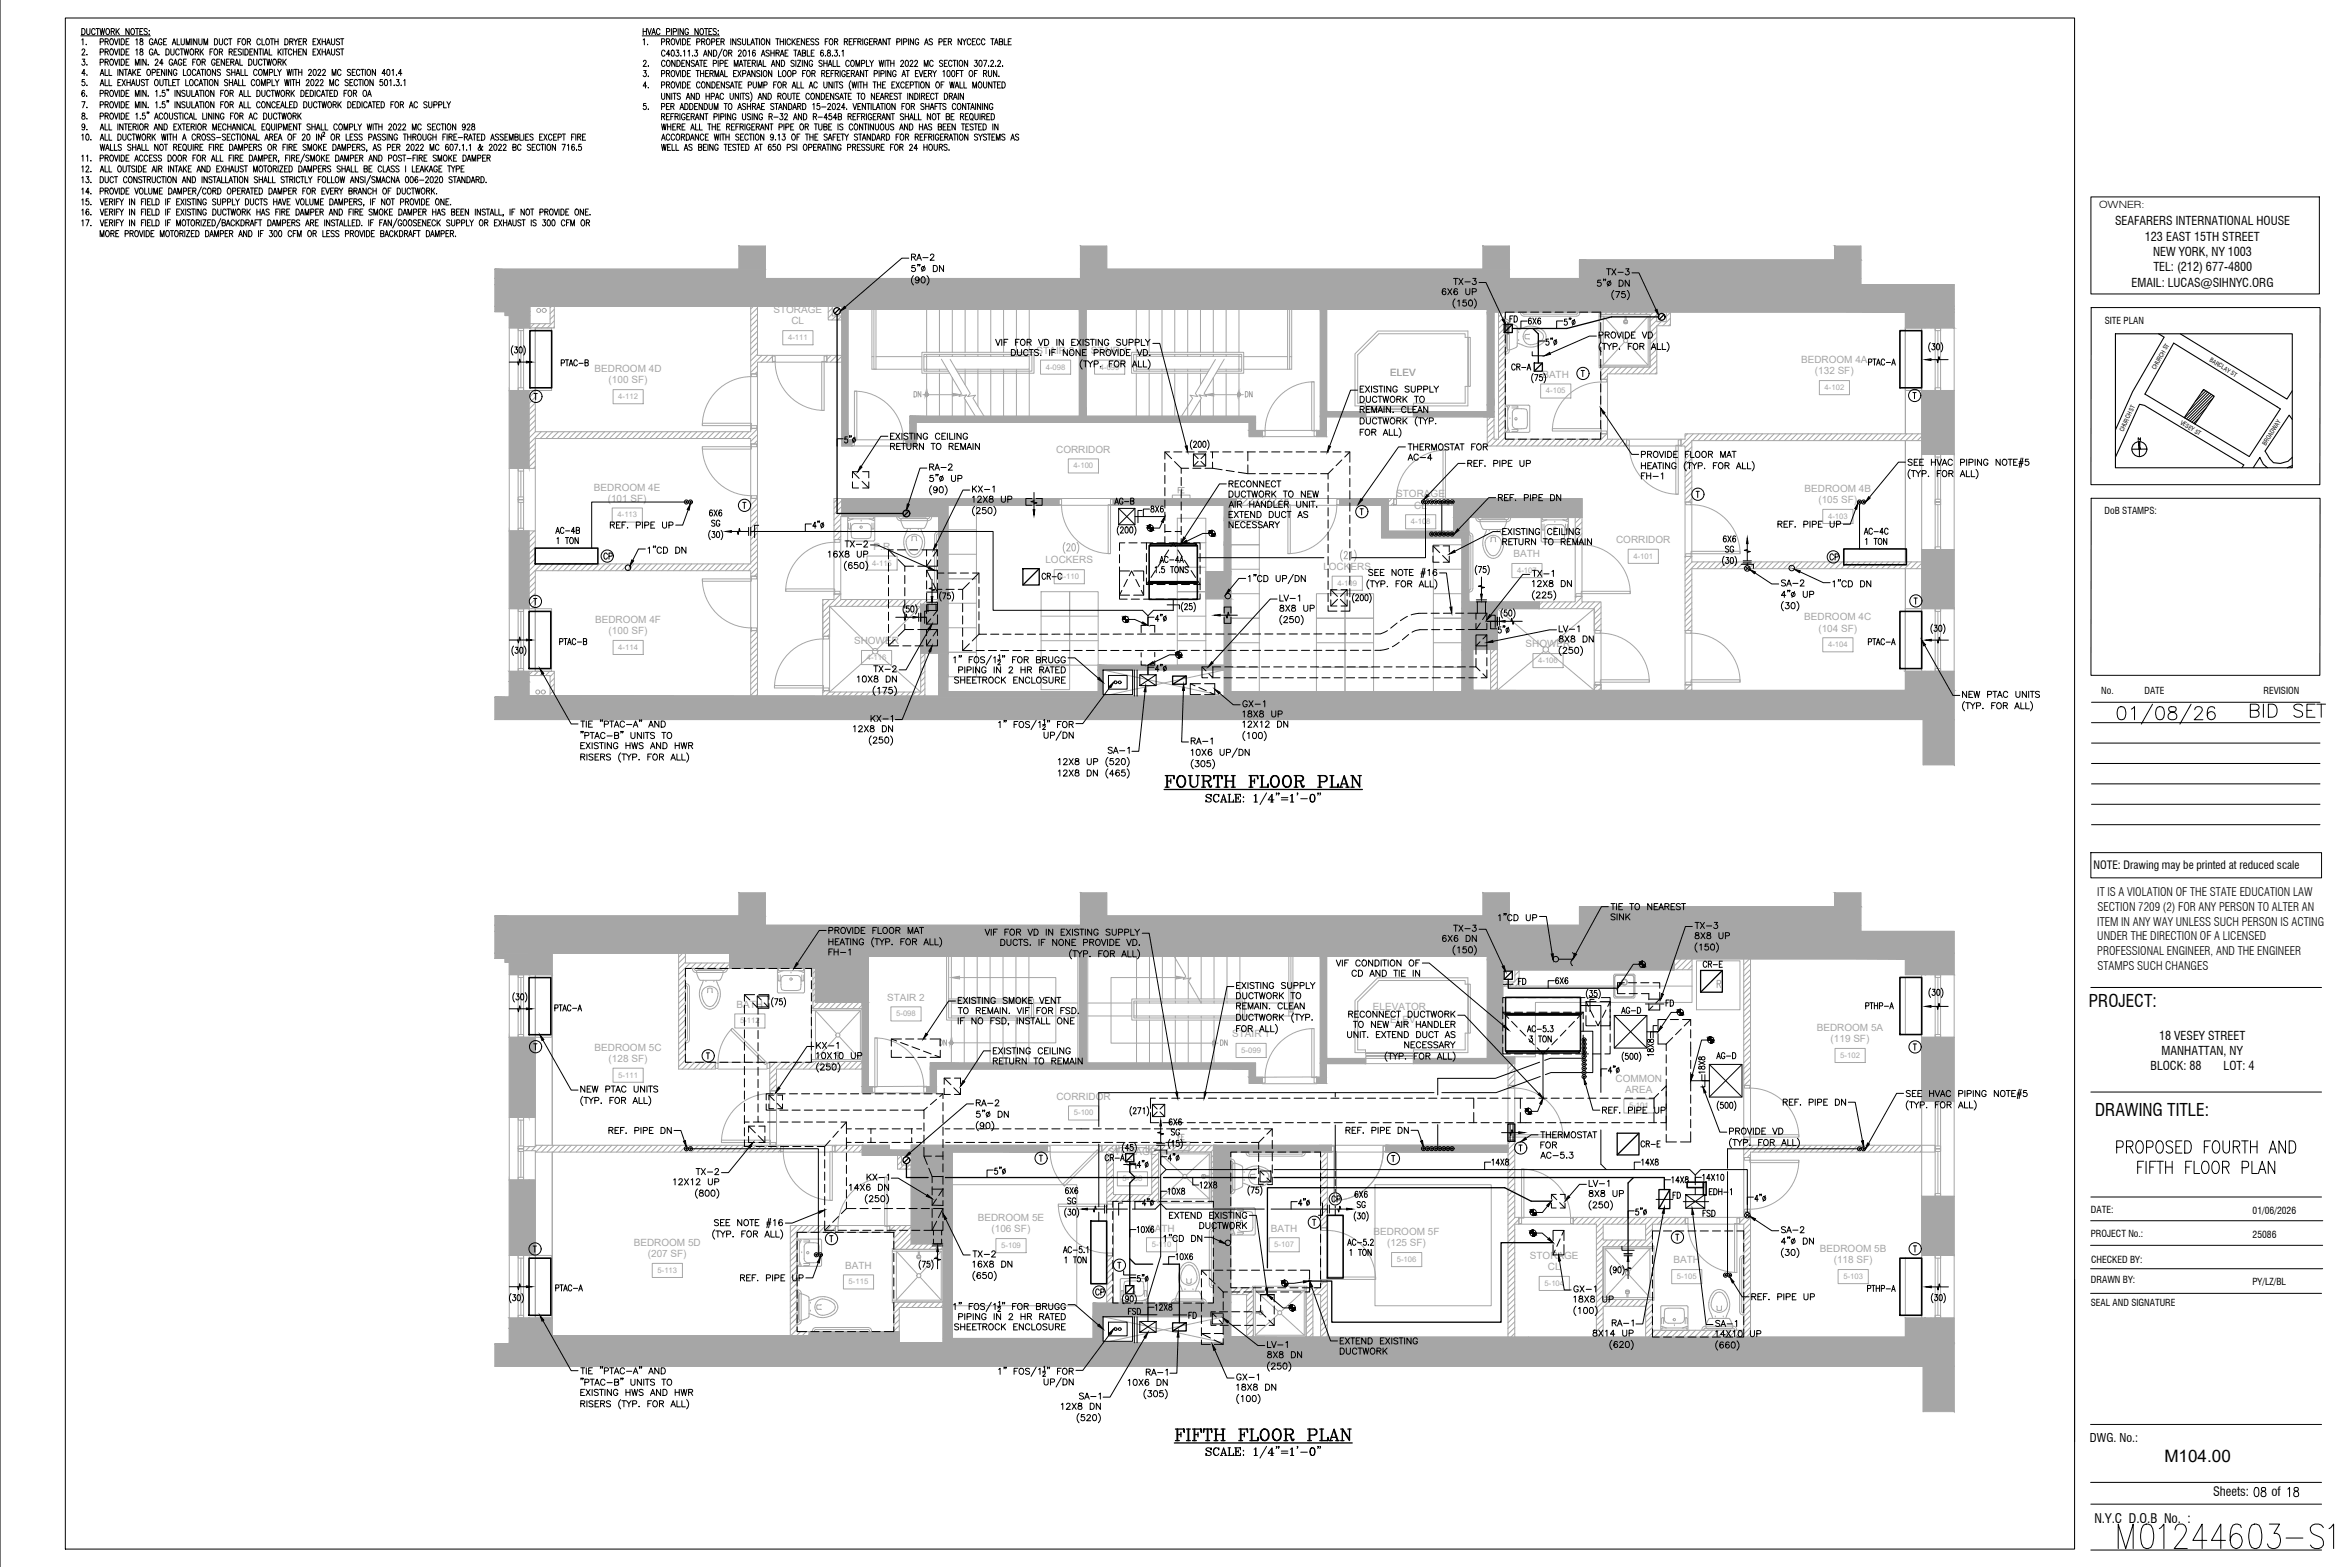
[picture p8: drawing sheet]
<svg xmlns="http://www.w3.org/2000/svg" width="914mm" height="610mm" viewBox="0 0 914 610" stroke-linecap="round" stroke-linejoin="round" font-family="sans-serif">
<defs><g id="words">
<g font-size="6.8">
<text x="812.8" y="391.9">PROJECT:</text>
<text x="815.3" y="434.3">DRAWING TITLE:</text>
</g>
<text font-size="6.7" x="842.2" y="568.7">M104.00</text>
<text font-size="5.1" x="814.9" y="592.4">N.Y.C D.O.B No. :</text>
<g font-size="5">
<text x="861.1" y="582.1">Sheets:</text>
<text x="883.8" y="582.1">of</text>
</g>
<g font-size="4.7">
<text x="823" y="87.6">SEAFARERS INTERNATIONAL HOUSE</text>
<text x="834.6" y="93.6">123 EAST 15TH STREET</text>
<text x="837.8" y="99.6">NEW YORK, NY 1003</text>
<text x="837.9" y="105.6">TEL: (212) 677-4800</text>
<text x="829.4" y="111.6">EMAIL: LUCAS@SIHNYC.ORG</text>
<text x="840.1" y="404.5">18 VESEY STREET</text>
<text x="841.1" y="410.4">MANHATTAN, NY</text>
<text x="836.8" y="416.4">BLOCK: 88</text>
<text x="865.2" y="416.4">LOT: 4</text>
<text x="813.2" y="560.8">DWG. No.:</text>
</g>
<g font-size="4.6">
<text x="816.1" y="348.6">IT IS A VIOLATION OF THE STATE EDUCATION LAW</text>
<text x="816.2" y="354.3">SECTION 7209 (2) FOR ANY PERSON TO ALTER AN</text>
<text x="816.1" y="360.1">ITEM IN ANY WAY UNLESS SUCH PERSON IS ACTING</text>
<text x="816.1" y="365.8">UNDER THE DIRECTION OF A LICENSED</text>
<text x="816.1" y="371.5">PROFESSIONAL ENGINEER, AND THE ENGINEER</text>
<text x="816.2" y="377.3">STAMPS SUCH CHANGES</text>
</g>
<text font-size="4.4" x="814.6" y="338.1">NOTE: Drawing may be printed at reduced scale</text>
<text font-size="3.9" x="816.8" y="80.9">OWNER:</text>
<g font-size="3.9" fill="#a6a6a6">
<text x="300.9" y="121.9">STORAGE</text>
<text x="308" y="126.2">CL</text>
<text x="403.4" y="137.7">STAIR 2</text>
<text x="424.4" y="137.7">STAIR 1</text>
<text x="700.8" y="141.4">BEDROOM 4A</text>
<text x="231.3" y="144.9">BEDROOM 4D</text>
<text x="236.8" y="149.2">(100 SF)</text>
<text x="541" y="146.3">ELEV</text>
<text x="600.1" y="147">BATH</text>
<text x="706.2" y="145.6">(132 SF)</text>
<text x="411" y="176.1">CORRIDOR</text>
<text x="231.1" y="190.9">BEDROOM 4E</text>
<text x="702.2" y="191.5">BEDROOM 4B</text>
<text x="236.5" y="195.2">(101 SF)</text>
<text x="543.3" y="193.5">STORAGE</text>
<text x="550.3" y="197.8">CL</text>
<text x="707.6" y="195.7">(105 SF)</text>
<text x="339.9" y="213.9">P.R</text>
<text x="628.8" y="211.2">CORRIDOR</text>
<text x="406.8" y="219.2">LOCKERS</text>
<text x="514.9" y="221.7">LOCKERS</text>
<text x="588.9" y="216.8">BATH</text>
<text x="231.5" y="242.4">BEDROOM 4F</text>
<text x="702.1" y="241.4">BEDROOM 4C</text>
<text x="707.6" y="245.7">(104 SF)</text>
<text x="236.8" y="246.7">(100 SF)</text>
<text x="332.3" y="250.6">SHOWER</text>
<text x="593.6" y="251.8">SHOWER</text>
<text x="345.2" y="389.3">STAIR 2</text>
<text x="286.6" y="392">BATH</text>
<text x="534.2" y="392.7">ELEVATOR</text>
<text x="541" y="397.9">ELEV</text>
<text x="706.9" y="401.2">BEDROOM 5A</text>
<text x="479.4" y="403.5">STAIR 1</text>
<text x="712.3" y="405.4">(119 SF)</text>
<text x="231.3" y="408.8">BEDROOM 5C</text>
<text x="236.8" y="413.1">(128 SF)</text>
<text x="628.6" y="420.8">COMMON</text>
<text x="632.4" y="425.1">AREA</text>
<text x="411.1" y="427.8">CORRIDOR</text>
<text x="431.1" y="449.1">STORAGE</text>
<text x="438.1" y="453.4">CL</text>
<text x="380.4" y="475.1">BEDROOM 5E</text>
<text x="385.8" y="479.4">(106 SF)</text>
<text x="446.8" y="479.1">BATH</text>
<text x="494.5" y="479.1">BATH</text>
<text x="246.6" y="484.8">BEDROOM 5D</text>
<text x="534.5" y="480.5">BEDROOM 5F</text>
<text x="539.7" y="484.8">(125 SF)</text>
<text x="252.1" y="489.1">(207 SF)</text>
<text x="595.3" y="489.8">STORAGE</text>
<text x="651.1" y="491.5">BATH</text>
<text x="708.1" y="487.2">BEDROOM 5B</text>
<text x="713.5" y="491.5">(118 SF)</text>
<text x="328.8" y="493.5">BATH</text>
<text x="602.3" y="494.1">CL</text>
</g>
<g font-size="3.7">
<text x="819" y="126">SITE PLAN</text>
<text x="818.9" y="200.2">DoB STAMPS:</text>
<text x="817.6" y="270.2">No.</text>
<text x="834.4" y="270.2">DATE</text>
<text x="880.8" y="270.2">REVISION</text>
<text x="813.6" y="472">DATE:</text>
<text x="876.5" y="472.1">01/06/2026</text>
<text x="813.6" y="481.1">PROJECT No.:</text>
<text x="876.5" y="481.5">25086</text>
<text x="813.6" y="491.2">CHECKED BY:</text>
<text x="813.6" y="499.1">DRAWN BY:</text>
<text x="876.4" y="499.7">PY/LZ/BL</text>
<text x="813.5" y="508.2">SEAL AND SIGNATURE</text>
</g>
<g font-size="3" fill="#a6a6a6">
<text x="306.6" y="132.3">4-111</text>
<text x="406.9" y="143.8">4-098</text>
<text x="427.9" y="143.8">4-099</text>
<text x="240.6" y="155.3">4-112</text>
<text x="601.5" y="153.1">4-105</text>
<text x="710" y="151.7">4-102</text>
<text x="417.7" y="182.2">4-100</text>
<text x="240.3" y="201.3">4-113</text>
<text x="549" y="203.9">4-108</text>
<text x="711.3" y="201.8">4-103</text>
<text x="339.4" y="220">4-115</text>
<text x="635.6" y="217.4">4-101</text>
<text x="412.2" y="225.3">4-110</text>
<text x="520.4" y="227.8">4-109</text>
<text x="590.3" y="222.9">4-107</text>
<text x="711.3" y="251.8">4-104</text>
<text x="240.6" y="252.8">4-114</text>
<text x="337.2" y="256.7">4-116</text>
<text x="598.5" y="257.9">4-106</text>
<text x="348.7" y="395.4">5-098</text>
<text x="288" y="398.1">5-112</text>
<text x="483" y="409.6">5-099</text>
<text x="716" y="411.5">5-102</text>
<text x="240.6" y="419.2">5-111</text>
<text x="633.9" y="431.2">5-101</text>
<text x="417.8" y="433.9">5-100</text>
<text x="436.8" y="459.5">5-108</text>
<text x="389.6" y="485.5">5-109</text>
<text x="448.1" y="485.2">5-110</text>
<text x="495.9" y="485.2">5-107</text>
<text x="543.5" y="491">5-106</text>
<text x="255.8" y="495.2">5-113</text>
<text x="652.5" y="497.6">5-105</text>
<text x="717.3" y="497.6">5-103</text>
<text x="330.2" y="499.6">5-115</text>
<text x="601" y="500.2">5-104</text>
</g>
<g font-size="2.4">
<text x="838.7" y="144" transform="rotate(-60 838.7 144)">CHURCH ST</text>
<text x="859.6" y="140.5" transform="rotate(31 859.6 140.5)">BARCLAY ST</text>
<text x="848.1" y="164.8" transform="rotate(32 848.1 164.8)">VESEY ST</text>
<text x="826.2" y="168.1" transform="rotate(-65 826.2 168.1)">CHURCH ST</text>
<text x="881.7" y="173.3" transform="rotate(-57 881.7 173.3)">BROADWAY</text>
</g>
</g></defs>
<!-- layer: 25086_18 Vesey St_Background|A-N-Plumb -->
<path d="M599.8 202.6l.3 .3M600 203.9v2.1l1 .3M600.1 201.3l.2 .9M600.4 202.2h9.2M600.8 203.9l.2 2.1M601.5 202.3l-1.3 .6M602.7 204.1a1.57 1.57 0 0 0-1.6 1.6v1.9a1.71 1.71 0 0 0 1.6 2.3h4.6M607.3 204.1a1.6 1.6 0 0 1 1.6 1.6v1.9a1.73 1.73 0 0 1-1.7 2.3M608.5 202.3l1.3 .6M609 206.2h.6M609.2 205.8l-.2 .2M610.3 201.3h-10.6v9l.2 .5 9.8 .1" fill="none" stroke="#a6a6a6" stroke-width=".39"/>
<circle cx="605" cy="203.1" r=".19" fill="#a6a6a6"/>
<g fill="none" stroke="#a6a6a6" stroke-width=".39">
<path d="M585.7 158h.7M586.3 158l.3 .3M586.6 158.3v9.2M587 157.7l.2 .4-.5 1.3M588.3 157.9h2.1l.2 1M588.3 158.7l2.1 .2M590.1 159a1.6 1.6 0 0 0-1.6 1.6M590.1 159h1.9a1.69 1.69 0 0 1 2.3 1.6v4.9a1.72 1.72 0 0 1-2.3 1.3h-1.9a1.6 1.6 0 0 1-1.6-1.6M586.7 166.4l.6 1.3M590.4 166.9l-.2 .2M590.6 167v.6M595.2 167.7v-9.8l-.5-.3h-9v10.6"/>
<path d="M601.9 202.2l-.4 .1M602.7 204.1h4.6M608 202.2l.5 .1M609 206.2v.1M609.2 203.9v1.9M609.9 201.3l-.3 .9M610 203.9v2l-.4 .3M610.2 202.6l-.4 .3M610.3 201.3v9l-.6 .6"/>
<circle cx="209.6" cy="120.8" r=".79"/>
<circle cx="211.7" cy="120.8" r=".79"/>
<circle cx="605" cy="205.5" r=".46"/>
<circle cx="209.3" cy="269.2" r=".79"/>
<circle cx="211.4" cy="269.2" r=".79"/>
</g>
<!-- layer: 25086_18 Vesey St_Background|A-0 Hat-252 -->
<g fill="#a6a6a6" stroke="#a6a6a6" stroke-width=".39">
<path d="M192.5 121.2h4z"/>
<path d="M198.2 151.9l7.6 30.3v-30.3zM198.2 151.9l7.6 30.3h-7.6z"/>
<path d="M198.2 206.5l7.6 30.3v-30.3zM198.2 206.5l7.6 30.3h-7.6z"/>
<path d="M713.8 95.7l10.3 5.4v-5.4zM713.8 95.7l10.3 5.4h-10.3z"/>
<path d="M577 95.7l10.3 9v-9zM577 95.7l10.3 9h-10.3z"/>
<path d="M420.4 95.7l10.2 9v-9zM420.4 95.7l10.2 9h-10.2z"/>
<path d="M287.6 95.7l10.2 9v-9zM287.6 95.7l10.2 9h-10.2z"/>
<path d="M614.6 101.1l109.5 7.2v-7.2zM614.6 101.1l109.5 7.2h-109.5z"/>
<path d="M420.4 104.7l166.9 3.6v-3.6zM420.4 104.7l166.9 3.6h-166.9z"/>
<path d="M192.5 104.7l105.3 3.6v-3.6zM192.5 104.7l105.3 3.6h-105.3z"/>
<path d="M192.5 108.3l531.6 2.4v-2.4zM192.5 108.3l531.6 2.4h-531.6z"/>
<path d="M192.5 110.7l567.9 8.5v-8.5zM192.5 110.7l567.9 8.5h-567.9z"/>
<path d="M327.6 119.2l432.8 1.2v-1.2zM327.6 119.2l432.8 1.2h-432.8z"/>
<path d="M513.7 120.4h246.7zM513.7 120.4h246.7z"/>
<path d="M327.6 120.4h95zM327.6 120.4h95zM327.6 120.4h95zM327.6 120.4h186.1z"/>
<path d="M420 120.4h2.6zM420 120.4h2.6z"/>
<path d="M327.6 120.4h2.4zM327.6 120.4h92.4z"/>
<path d="M513.7 120.4h246.7zM513.7 120.4h246.7z"/>
<path d="M516.2 120.4h244.2zM516.2 120.4h244.2z"/>
<path d="M513.7 120.4h2.5zM513.7 120.4h2.5z"/>
<path d="M192.5 119.2l13.7 2v-2zM192.5 119.2l13.7 2h-13.7z"/>
<path d="M196.5 121.2h9.7zM196.5 121.2h9.7z"/>
<path d="M578.7 120.4l181.7 1v-1zM578.7 120.4l181.7 1h-181.7z"/>
<path d="M196.5 121.2l9.7 1.6v-1.6zM196.5 121.2l9.7 1.6h-9.7z"/>
<path d="M741.4 121.4l19 6.2v-6.2zM741.4 121.4l19 6.2h-19z"/>
<path d="M198.2 122.8l8 4.8v-4.8zM198.2 122.8l8 4.8h-8z"/>
<path d="M578.7 121.4l2.6 36.2v-36.2zM578.7 121.4l2.6 36.2h-2.6z"/>
<path d="M578.7 157.6l2.6 2.5v-2.5zM578.7 157.6l2.6 2.5h-2.6z"/>
<path d="M513.7 120.4l2.5 39.7v-39.7zM513.7 120.4l2.5 39.7h-2.5z"/>
<path d="M420 120.4l2.6 41.5v-41.5zM420 120.4l2.6 41.5h-2.6zM420 161.9h2.6zM420 161.9h2.6z"/>
<path d="M550 160.1l31.3 2.1v-2.1zM550 160.1l31.3 2.1h-31.3z"/>
<path d="M513.7 160.1l17.7 2.1v-2.1zM513.7 160.1l17.7 2.1h-17.7z"/>
<path d="M354 161.9l134.5 2.4v-2.4zM354 161.9l134.5 2.4h-134.5z"/>
<path d="M513.7 162.2l2.4 5.2v-5.2zM513.7 162.2l2.4 5.2h-2.4z"/>
<path d="M486 164.3l2.5 3.1v-3.1zM486 164.3l2.5 3.1h-2.5z"/>
<path d="M512.4 167.4l3.7 2.5v-2.5zM512.4 167.4l3.7 2.5h-3.7z"/>
<path d="M486 167.4l5.2 2.5v-2.5zM486 167.4l5.2 2.5h-5.2z"/>
<path d="M354 164.3l2.5 6.8v-6.8zM354 164.3l2.5 6.8h-2.5z"/>
<path d="M327.6 120.4l2.4 50.7v-50.7zM327.6 120.4l2.4 50.7h-2.4z"/>
<path d="M352.6 171.1l3.9 2.4v-2.4zM352.6 171.1l3.9 2.4h-3.9z"/>
<path d="M327.6 171.1l3.8 2.4v-2.4zM327.6 171.1l3.8 2.4h-3.8z"/>
<path d="M747.7 151.9l12.7 24.8v-24.8zM747.7 151.9l12.7 24.8h-12.7z"/>
<path d="M433.2 193.9l47.8 .3v-.3zM433.2 193.9l47.8 .3h-47.8z"/>
<path d="M521.2 193.9l19 2.7v-2.7zM521.2 193.9l19 2.7h-19z"/>
<path d="M433.2 194.2l47.8 2.4v-2.4zM433.2 194.2l47.8 2.4h-47.8z"/>
<path d="M327.6 193.9l84.4 2.7v-2.7zM327.6 193.9l84.4 2.7h-84.4z"/>
<path d="M327.6 196.6l41.2 4.4v-4.4zM327.6 196.6l41.2 4.4h-41.2z"/>
<path d="M565.6 193.9l50 7.4v-7.4zM565.6 193.9l50 7.4h-50z"/>
<path d="M476.3 196.6l2.6 5.8v-5.8zM476.3 196.6l2.6 5.8h-2.6z"/>
<path d="M565.6 201.3l5.9 5.3v-5.3zM565.6 201.3l5.9 5.3h-5.9z"/>
<path d="M537.5 196.6l2.7 10v-10zM537.5 196.6l2.7 10h-2.7z"/>
<path d="M537.5 206.6l34 2.7v-2.7zM537.5 206.6l34 2.7h-34z"/>
<path d="M476.3 202.4l2.6 9.5v-9.5zM476.3 202.4l2.6 9.5h-2.6z"/>
<path d="M476.3 211.9l2.6 10.5v-10.5zM476.3 211.9l2.6 10.5h-2.6z"/>
<path d="M469.2 222.4l9.7 7.8v-7.8zM469.2 222.4l9.7 7.8h-9.7z"/>
<path d="M469.2 230.2l9.7 2.8v-2.8zM469.2 230.2l9.7 2.8h-9.7z"/>
<path d="M568.9 209.3l2.6 24.8v-24.8zM568.9 209.3l2.6 24.8h-2.6z"/>
<path d="M365.3 201l3.5 34.1v-34.1zM365.3 201l3.5 34.1h-3.5z"/>
<path d="M747.7 213.8l12.7 23v-23zM747.7 213.8l12.7 23h-12.7z"/>
<path d="M568.9 234.1l30.1 2.7v-2.7zM568.9 234.1l30.1 2.7h-30.1z"/>
<path d="M476.3 233l2.6 7.5v-7.5zM476.3 233l2.6 7.5h-2.6z"/>
<path d="M568.9 236.8l13.7 15.9v-15.9zM568.9 236.8l13.7 15.9h-13.7z"/>
<path d="M358.2 235.1l10.6 19v-19zM358.2 235.1l10.6 19h-10.6z"/>
<path d="M476.3 240.5l2.6 18.3v-18.3zM476.3 240.5l2.6 18.3h-2.6z"/>
<path d="M427.3 258.8l51.6 1.8v-1.8zM427.3 258.8l51.6 1.8h-51.6z"/>
<path d="M365.3 254.1l3.5 8.6v-8.6zM365.3 254.1l3.5 8.6h-3.5z"/>
<path d="M198.2 261.2l7.6 4v-4zM198.2 261.2l7.6 4h-7.6z"/>
<path d="M741.4 261.2l19 7.4v-7.4zM741.4 261.2l19 7.4h-19z"/>
<path d="M568.9 252.7l4.2 15.9v-15.9zM568.9 252.7l4.2 15.9h-4.2z"/>
<path d="M568.9 268.6l191.5 .5v-.5zM568.9 268.6l191.5 .5h-191.5z"/>
<path d="M476.4 260.6l2.5 8.5v-8.5zM476.4 260.6l2.5 8.5h-2.5z"/>
<path d="M427.3 260.6l1.9 8.5v-8.5zM427.3 260.6l1.9 8.5h-1.9z"/>
<path d="M365.3 262.7l3.5 6.4v-6.4zM365.3 262.7l3.5 6.4h-3.5z"/>
<path d="M476.4 269.1l284 1.7v-1.7zM476.4 269.1l284 1.7h-284z"/>
<path d="M365.3 269.1l63.9 1.7v-1.7zM365.3 269.1l63.9 1.7h-63.9z"/>
<path d="M198.2 265.2l7.6 5.6v-5.6zM198.2 265.2l7.6 5.6h-7.6z"/>
<path d="M198.2 270.8l562.2 .4v-.4zM198.2 270.8l562.2 .4h-562.2z"/>
<path d="M192.5 271.2l567.9 8.7v-8.7zM192.5 271.2l567.9 8.7h-567.9z"/>
<path d="M748.3 279.9l12.1 17.7v-17.7zM748.3 279.9l12.1 17.7h-12.1z"/>
</g>
<!-- layer: 25086_18 Vesey St_Background|A-E-Walls -->
<g fill="none" stroke="#a6a6a6" stroke-width=".39">
<path d="M287.6 95.7v9h-95.1M297.8 95.7v12.6h122.6v-12.6M430.6 95.7v9h146.4v-9M587.3 95.7v12.6h27.3v-7.2h99.2v-5.4M724.1 95.7v15h36.3v16.9h-19v-6.2h-160.1v40.8h-31.3v-2.1h28.7v-39.7h-62.5v39.7h15.2v2.1h-15.3v7.7h-3.7v-2.5h1.3v-47h-91.1v41.5h65.9v5.5h2.7v2.5h-5.2v-5.6h-129.5v9.2h-3.9v-2.4h1.4v-9.2h66v-41.5h-90v50.7h1.4v2.4h-3.8v-54.3h-121.4v8.4h-8v-4.8h-1.7v-1.6h-4M198.2 151.9h7.6v30.3h-7.6zM747.7 151.9h12.7v24.8h-12.7zM198.2 206.5h7.6v30.3h-7.6zM747.7 213.8h12.7v23h-12.7zM582.6 236.8v15.9h-9.5v15.9h168.3v-7.4h19v36.4M599 234.1h-27.5v-32.8h44.1v-7.4h-50v12.7h-25.4v-12.7h-19v2.7h16.3v12.7h31.4v59.8h-90v-72.5h2.1v-2.7h-47.8v2.7h43.1v25.8h-7.1v10.6h7.1v25.8M427.3 258.8v10.3h-58.5v-72.5h43.2v-2.7h-84.4v7.1h37.7v34.1h-7.1v19h7.1v16.7"/>
<path d="M192.5 279.9h555.8v17.7M320.1 270.8h-114.3v-9.6h-7.6v10h-5.7"/>
</g>
<!-- layer: 25086_18 Vesey St_Background|A-N-Hat -->
<g fill="none" stroke="#a6a6a6" stroke-width=".39">
<path d="M214.6 119.2l-.6 .5M293.1 119.2l-1 1M294.7 119.8l-2.6 2.6M322.3 119.2h.1M323.9 119.9l-1.6 1.6M207.9 125.9l-1.7 1.7M210.1 125.9l-1.7 1.7M212.4 125.9l-1.7 1.7M215.7 120.3l-1.7 1.7M215.7 122.6l-1.7 1.6M215.7 124.8l-2.8 2.8M215.7 127.1l-.5 .5"/>
<path d="M294.7 126.5l-2.6 2.7M294.7 133.2l-2.6 2.7M294.7 122l-2.6 2.7M294.7 124.3l-2.6 2.6M294.7 128.8l-2.6 2.6M294.7 131l-2.6 2.6M294.7 135.5l-2.6 2.6M294.7 137.7l-2.6 2.7M296.5 138.2l-4.4 4.4M298.7 138.2l-2.6 2.7M300.6 138.6l-2.3 2.3M323.4 138.2l-1.7 1.7"/>
<path d="M323.9 122.1l-1.6 1.6M325.3 122.9l-1.6 1.6M325.7 138.2l-2.7 2.7M327.6 122.9l-1.6 1.6M327.6 138.6l-2.3 2.3M585 121.4l-1.9 1.9M585.7 122.9l-2.6 2.6M585.7 125.2l-2.6 2.6M585.7 127.4l-2.6 2.6M585.7 129.6l-2.6 2.7M585.7 131.9l-2.6 2.6M585.7 134.1l-2.6 2.7"/>
<path d="M585.7 136.4l-2.6 2.6M585.7 138.6l-2.6 2.7M623.1 121.4l-.2 .3M625.4 121.4l-.9 .9M627.6 121.4l-.8 .9M629.9 121.4l-.9 .9M632.1 121.4l-.8 .9M634.3 121.4l-.8 .9M636.6 121.4l-.9 .9M638.9 121.4l-.9 .9M641.1 121.4l-.9 .9M643.3 121.4l-1.3 1.3"/>
<path d="M644.7 122.3l-2.7 2.7M644.7 124.6l-2.7 2.6M644.7 126.8l-2.7 2.7M644.7 129.1l-2.7 2.6M644.7 131.3l-2.7 2.7M644.7 133.6l-2.7 2.6M644.7 135.8l-2.7 2.7M644.7 138l-2.7 2.7M646.4 125.1l-1.6 1.6M650 121.5l-1.6 1.6M650 123.8l-3 2.9M650 126l-.7 .7"/>
<path d="M206.4 151.9l-.6 .6M208.3 152.3l-2.5 2.4M208.3 154.5l-2.5 2.5M208.3 156.8l-2.5 2.4M208.3 159l-2.5 2.4M294.7 142.2l-2.6 2.7M294.7 144.5l-.9 1M327.6 140.8l-.1 .1M585.7 140.9l-2.6 2.6M585.7 143.1l-2.6 2.7M585.7 145.4l-2.6 2.6M585.7 147.6l-2.6 2.6"/>
<path d="M585.7 149.8l-2.6 2.7M585.7 152.1l-2.6 2.6M585.7 154.3l-2.6 2.7M585.7 156.6l-2.6 2.6M585.7 158.8l-2.6 2.7M624.2 142.8l-1.3 1.4M625.5 146l-1.6 1.6M626.4 142.8l-3.5 3.6M628.7 142.8l-2.7 2.6M631 142.8l-2.7 2.6M633.2 142.8l-2.6 2.6M635.4 142.8l-2.6 2.6"/>
<path d="M637.7 142.8l-2.7 2.6M639.9 142.8l-2.6 2.6M644.7 140.3l-5.2 5.1M644.7 142.6l-2.9 2.8M644.7 144.8l-.7 .6M208.3 161.2l-2.5 2.5M208.3 163.5l-2.5 2.4M208.3 165.7l-2.5 2.5M208.3 172.5l-2.5 2.4M208.3 174.7l-2.5 2.5M208.3 177l-2.5 2.4M208.3 179.2l-2.5 2.5"/>
<path d="M208.3 168l-2.5 2.4M210.6 168l-4.8 4.7M212.8 168l-2.6 2.6M215.1 168l-2.7 2.6M217.3 168l-2.6 2.6M219.5 168l-2.6 2.6M221.8 168l-2.7 2.6M224 168l-2.6 2.6M226.3 168l-2.7 2.6M228.5 168l-2.6 2.6M230.8 168l-2.7 2.6M233 168l-2.6 2.6"/>
<path d="M235.2 168l-2.6 2.6M237.5 168l-2.7 2.6M239.7 168l-2.6 2.6M242 168l-2.7 2.6M244.2 168l-2.6 2.6M246.5 168l-2.7 2.6M248.7 168l-2.6 2.6M251 168l-2.7 2.6M253.2 168l-2.6 2.6M255.5 168l-2.7 2.6M257.7 168l-2.6 2.6M259.9 168l-2.6 2.6"/>
<path d="M262.2 168l-2.7 2.6M264.4 168l-2.6 2.6M266.7 168l-2.7 2.6M268.9 168l-2.6 2.6M271.2 168l-2.7 2.6M273.4 168l-2.6 2.6M275.7 168l-2.7 2.6M277.9 168l-2.6 2.6M280.2 168l-2.7 2.6M282.4 168l-2.6 2.6M284.6 168l-2.6 2.6M286.9 168l-2.7 2.6"/>
<path d="M289.1 168l-2.6 2.6M291.4 168l-2.7 2.6M292.7 166.6l-.6 .6M294.7 166.8l-3.7 3.8M294.7 169.1l-2.6 2.6M294.7 171.3l-1.4 1.4M580.1 162.2l-1.4 1.4M581.3 163.2l-2.6 2.7M581.3 165.5l-2.6 2.6M581.3 167.7l-2.6 2.6M581.3 169.9l-2.6 2.7M582.7 170.9l-2.6 2.6"/>
<path d="M585.7 161.1l-2.6 2.6M585.7 163.3l-2.6 2.7M585.7 165.6l-2.6 2.6M585.7 167.8l-2.6 2.7M585.7 170.1l-3.4 3.4M587.2 170.9l-2.7 2.6M589.4 170.9l-2.6 2.6M591.7 170.9l-2.7 2.6M593.9 170.9l-2.6 2.6M596.2 170.9l-2.7 2.6M598.4 170.9l-2.6 2.6M600.6 170.9l-2.6 2.6"/>
<path d="M602.9 170.9l-2.7 2.6M605.2 170.9l-2.7 2.6M607.4 170.9l-2.6 2.6M609.6 170.9l-2.6 2.6M611.9 170.9l-2.7 2.6M614.1 170.9l-2.6 2.6M616.4 170.9l-2.7 2.6M618.6 170.9l-2.6 2.6M620.9 170.9l-2.7 2.6M623 168.7l-.1 .2M625.2 168.7l-4.7 4.8M625.5 170.7l-2.8 2.8"/>
<path d="M627.6 170.9l-2.7 2.6M629.8 170.9l-2.6 2.6M632.1 170.9l-2.7 2.6M632.9 172.3l-1.2 1.2M654.5 170.9l-.4 .4M656.6 168.8l-.9 .9M658.3 171.6l-2.6 2.6M658.3 173.8l-2.6 2.7M658.3 176.1l-2.6 2.6M658.3 178.3l-2.6 2.7M658.9 168.8l-4.8 4.7M661.1 168.8l-2.6 2.6"/>
<path d="M663.4 168.8l-2.7 2.6M665.6 168.8l-2.6 2.6M667.9 168.8l-2.7 2.6M670.1 168.8l-2.7 2.6M672.4 168.8l-2.7 2.6M674.6 168.8l-2.6 2.6M676.8 168.8l-2.6 2.6M679.1 168.8l-2.7 2.6M681.3 168.8l-2.6 2.6M683.6 168.8l-2.7 2.6M685.8 168.8l-2.6 2.6M688.1 168.8l-2.7 2.6"/>
<path d="M690.3 168.8l-2.6 2.6M692.6 168.8l-2.7 2.6M694.8 168.8l-2.6 2.6M697 168.8l-2.6 2.6M699.3 168.8l-2.7 2.6M701.5 168.8l-2.6 2.6M703.8 168.8l-2.7 2.6M706 168.8l-2.6 2.6M708.3 168.8l-2.7 2.6M710.5 168.8l-2.6 2.6M712.8 168.8l-2.7 2.6M715 168.8l-2.6 2.6"/>
<path d="M717.3 168.8l-2.7 2.6M719.5 168.8l-2.6 2.6M721.7 168.8l-2.6 2.6M724 168.8l-2.7 2.6M726.2 168.8l-2.6 2.6M728.5 168.8l-2.7 2.6M730.7 168.8l-2.6 2.6M733 168.8l-2.7 2.6M735.2 168.8l-2.6 2.6M737.5 168.8l-2.7 2.6M739.7 168.8l-2.6 2.6M742 168.8l-2.7 2.6"/>
<path d="M744.2 168.8l-2.6 2.6M746.4 168.8l-2.6 2.6M747.7 169.7l-1.7 1.7M208.3 181.5l-.8 .7M292.4 193.9l-.3 .3M294.6 193.9l-2.5 2.5M294.7 196l-2.6 2.7M294.7 198.3l-2.6 2.6M326.1 193.9l-1.6 1.6M327.6 194.7l-3.1 3.1M327.6 197l-3.1 3M327.6 199.2l-3.1 3.1"/>
<path d="M481 193.9v.1M483.3 193.9l-2.3 2.3M485.5 193.9l-2.6 2.7M487.8 193.9l-2.7 2.7M490 193.9l-2.6 2.7M492.3 193.9l-2.7 2.7M494.5 193.9l-2.7 2.7M496.7 193.9l-2.6 2.7M499 193.9l-2.7 2.7M500.1 195.1l-1.5 1.5M541.7 193.9l-1.5 1.5M542.3 195.5l-1 1.1"/>
<path d="M564.1 193.9l-.6 .7M565.6 194.7l-1.9 1.9M658.3 180.6l-2.6 2.6M658.3 182.8l-2.6 2.7M658.3 185.1l-2.6 2.6M658.3 187.3l-2.6 2.6M658.3 189.5l-2.6 2.7M658.3 191.8l-2.6 2.6M658.3 194l-1.3 1.3M207.9 206.5l-2.1 2.1M208.3 210.7l-2.5 2.4M208.3 212.9l-2.5 2.4"/>
<path d="M208.3 215.1l-2.5 2.5M208.3 217.4l-2.5 2.4M208.3 208.4l-2.5 2.4M208.5 219.4l-2.7 2.7M210.8 219.4l-5 4.9M213 219.4l-2.6 2.6M215.3 219.4l-2.7 2.6M217.5 219.4l-2.6 2.6M219.8 219.4l-2.7 2.6M222 219.4l-2.6 2.6M224.2 219.4l-2.6 2.6M226.5 219.4l-2.7 2.6"/>
<path d="M228.7 219.4l-2.6 2.6M231 219.4l-2.7 2.6M233.2 219.4l-2.6 2.6M235.5 219.4l-2.7 2.6M237.7 219.4l-2.6 2.6M240 219.4l-2.7 2.6M242.2 219.4l-2.6 2.6M244.5 219.4l-2.7 2.6M246.7 219.4l-2.6 2.6M248.9 219.4l-2.6 2.6M251.2 219.4l-2.7 2.6M253.4 219.4l-2.6 2.6"/>
<path d="M255.7 219.4l-2.7 2.6M257.9 219.4l-2.6 2.6M260.2 219.4l-2.7 2.6M262.4 219.4l-2.6 2.6M264.7 219.4l-2.7 2.6M266.9 219.4l-2.6 2.6M269.2 219.4l-2.7 2.6M271.4 219.4l-2.6 2.6M273.6 219.4l-2.6 2.6M275.9 219.4l-2.7 2.6M278.1 219.4l-2.6 2.6M280.4 219.4l-2.7 2.6"/>
<path d="M282.6 219.4l-2.6 2.6M284.9 219.4l-2.7 2.6M287.1 219.4l-2.6 2.6M289.3 219.4l-2.6 2.6M291.6 219.4l-2.7 2.6M294.7 200.5l-2.6 2.7M294.7 202.8l-2.6 2.6M294.7 205l-2.6 2.7M294.7 207.3l-2.6 2.6M294.7 209.5l-2.6 2.7M294.7 211.8l-2.6 2.6M294.7 214l-2.6 2.6"/>
<path d="M294.7 216.2l-2.6 2.7M294.7 218.5l-3.5 3.5M327.2 201.9l-2.7 2.6M327.2 204.1l-2.7 2.7M327.2 206.4l-2.7 2.6M327.2 208.6l-1.4 1.3M615.1 201.3l-2.2 2.2M615.6 203.1l-2.7 2.6M615.6 205.3l-2.7 2.7M615.6 207.6l-2.7 2.6M615.6 209.8l-1 1M656.1 216.5l-.4 .4"/>
<path d="M658.3 216.5l-2.6 2.6M658.4 218.6l-2.7 2.8M660.7 218.6l-5 5M662.9 218.6l-2.6 2.6M665.2 218.6l-2.7 2.6M667.4 218.6l-2.6 2.6M669.7 218.6l-2.7 2.6M671.9 218.6l-2.6 2.6M674.2 218.6l-2.7 2.6M676.4 218.6l-2.6 2.6M678.6 218.6l-2.6 2.6M680.9 218.6l-2.7 2.6"/>
<path d="M683.1 218.6l-2.6 2.6M685.4 218.6l-2.7 2.6M687.6 218.6l-2.6 2.6M689.9 218.6l-2.7 2.6M692.1 218.6l-2.6 2.6M694.4 218.6l-2.7 2.6M696.6 218.6l-2.6 2.6M698.9 218.6l-2.7 2.6M701.1 218.6l-2.6 2.6M703.3 218.6l-2.6 2.6M705.6 218.6l-2.7 2.6M707.8 218.6l-2.6 2.6"/>
<path d="M710.1 218.6l-2.7 2.6M712.3 218.6l-2.6 2.6M714.6 218.6l-2.7 2.6M716.8 218.6l-2.6 2.6M719.1 218.6l-2.7 2.6M721.3 218.6l-2.6 2.6M723.5 218.6l-2.6 2.6M725.8 218.6l-2.6 2.6M728 218.6l-2.6 2.6M730.3 218.6l-2.7 2.6M732.5 218.6l-2.6 2.6M734.8 218.6l-2.7 2.6"/>
<path d="M737 218.6l-2.6 2.6M739.3 218.6l-2.7 2.6M741.5 218.6l-2.6 2.6M743.8 218.6l-2.7 2.6M746 218.6l-2.6 2.6M747.7 219.1l-2.1 2.1M208.3 235.3l-1.5 1.5M208.3 224.1l-2.5 2.5M208.3 226.4l-2.5 2.4M208.3 228.6l-2.5 2.5M208.3 230.8l-2.5 2.5M208.3 233.1l-2.5 2.4"/>
<path d="M294.7 220.7l-2.6 2.7M294.7 223l-1.1 1.2M320.5 233.2l-.4 .4M322.7 233.2l-2.6 2.6M322.8 237.7l-2.7 2.6M322.8 239.9l-2.7 2.7M324.9 231.1l-.4 .4M327.1 231.1l-7 7M327.2 233.2l-2.6 2.7M329.5 233.2l-2.7 2.7M331.7 233.2l-2.6 2.7M334 233.2l-2.7 2.7"/>
<path d="M336.2 233.2l-2.6 2.7M338.5 233.2l-2.7 2.7M340.7 233.2l-2.6 2.7M342.9 233.2l-2.6 2.7M345.2 233.2l-2.7 2.7M347.4 233.2l-2.6 2.7M349.7 233.2l-2.7 2.7M351.9 233.2l-2.6 2.7M354.2 233.2l-2.7 2.7M356.4 233.2l-2.6 2.7M358.7 233.2l-2.7 2.7M360.9 233.2l-1.8 1.9"/>
<path d="M363.2 233.2l-1.9 1.9M365.3 233.4l-1.7 1.7M600.2 234.1l-1.2 1.3M602.5 234.1l-2.7 2.7M604.7 234.1l-2.6 2.7M607 234.1l-2.7 2.7M609.2 234.1l-2.6 2.7M611.4 234.1l-2.6 2.7M613.6 232l-.7 .7M615.6 232.3l-4.6 4.5M615.9 234.1l-2.6 2.7M618.2 234.1l-2.7 2.7"/>
<path d="M620.4 234.1l-2.6 2.7M622.7 234.1l-2.7 2.7M623 236.1l-2.7 2.6M623 238.3l-2.7 2.7M658.3 223.2l-2.6 2.7M658.3 225.5l-2.6 2.6M658.3 227.7l-2.6 2.7M658.3 230l-2.6 2.6M658.3 232.2l-2.6 2.6M658.3 234.4l-2.6 2.7M658.3 236.7l-2.6 2.6M658.3 238.9l-2.6 2.7"/>
<path d="M292.6 245.3l-.5 .5M294.7 245.4l-2.6 2.7M294.7 247.7l-2.6 2.6M294.7 249.9l-2.6 2.7M294.7 252.2l-2.6 2.6M294.7 254.4l-2.6 2.6M294.7 256.6l-2.6 2.7M294.7 258.9l-2.6 2.6M322.8 242.2l-2.7 2.6M322.8 244.4l-2.7 2.7M322.8 246.7l-.9 .8M359.9 254.4l-1.7 1.7"/>
<path d="M359.9 256.7l-1.7 1.6M359.9 258.9l-1.7 1.7M581.7 252.7l-1.7 1.7M582.6 254l-2.6 2.6M582.6 256.2l-2.6 2.7M582.6 258.5l-2.6 2.6M623 240.6l-2.7 2.6M623 242.8l-2.5 2.5M623 245.1l-.2 .2M658.3 241.2l-2.6 2.6M658.3 243.4l-1.8 1.9M207.2 261.2l-1.4 1.3"/>
<path d="M209.4 261.2l-1.6 1.6M211.7 261.2l-1.7 1.6M213.9 261.2l-1.6 1.6M215.7 263.9l-1.7 1.6M215.7 266.1l-1.7 1.7M215.7 270.6l-.2 .2M215.7 261.6l-1.7 1.7M215.7 268.4l-1.7 1.6M294.7 261.1l-2.6 2.7M294.7 263.4l-2.6 2.6M294.7 265.6l-2.6 2.7M294.7 267.9l-2.6 2.6"/>
<path d="M294.7 270.1l-.6 .7M321 268.7l-.9 .8M322.8 269.1l-1.7 1.7M324.9 269.2l-1.6 1.6M327.2 269.2l-1.6 1.6M329.4 269.2l-1.6 1.6M331.7 269.2l-1.6 1.6M333.9 269.2l-1.6 1.6M336.1 269.2l-1.5 1.6M338.4 269.2l-1.6 1.6M340.6 269.2l-1.6 1.6M342.9 269.2l-1.6 1.6"/>
<path d="M345.1 269.2l-1.6 1.6M347.4 269.2l-1.6 1.6M349.6 269.2l-1.6 1.6M351.9 269.2l-1.6 1.6M354.1 269.2l-1.6 1.6M356.4 269.2l-1.6 1.6M359.9 261.2l-1.7 1.6M359.9 263.4l-1.7 1.7M359.9 265.7l-1.7 1.6M359.9 267.9l-2.9 2.9M359.9 270.2l-.6 .6M582.6 260.7l-2.6 2.7"/>
<path d="M582.6 263l-2.6 2.6M582.6 265.2l-2.6 2.7M582.6 267.5l-1.1 1.1M621.8 266.4l-1.5 1.5M623 267.5l-1.1 1.1M657.7 266.4l-2 2.1M658.3 268.1l-.4 .5"/>
</g>
<!-- layer: 25086_18 Vesey St_Background|A-E-Wind -->
<g fill="none" stroke="#a6a6a6" stroke-width=".39">
<path d="M198.2 127.6v24.3M201.6 127.6h2.1v24.3h-2.1zM201.6 127.6h2.1v1h-2.1zM202.7 128.6v22.3M208.3 127.6v24.3M747.7 127.6v24.3M753 127.6h2.1v24.3h-2.1zM753 127.6h2.1v1h-2.1zM754 128.6v22.3M760.4 127.6v24.3M201.6 150.9h2.1v1h-2.1zM753 150.9h2.1v1h-2.1z"/>
<path d="M747.7 176.7v37.1M753 176.7h2.1v18.6h-2.1zM753 176.7h2.1v1.1h-2.1zM754 177.8v16.4M760.4 176.7v37.1M198.2 182.2v24.3M201.6 194.4h2.1v12.1h-2.1zM201.6 194.4h2.1v1h-2.1zM201.6 182.2h2.1v12.2h-2.1zM201.6 193.3h2.1v1.1h-2.1zM201.6 182.2h2.1v1.1h-2.1zM202.7 183.3v10"/>
<path d="M202.7 195.4v10.1M208.3 182.2v24.3M753 195.3h2.1v18.5h-2.1zM753 195.3h2.1v1h-2.1zM753 194.2h2.1v1.1h-2.1zM754 196.3v16.4M201.6 205.5h2.1v1h-2.1zM753 212.7h2.1v1.1h-2.1zM198.2 236.8v24.4M201.6 236.8h2.1v24.4h-2.1zM201.6 236.8h2.1v1h-2.1zM202.7 237.8v22.3"/>
<path d="M208.3 236.8v24.4M747.7 236.8v24.4M753 236.8h2.1v24.4h-2.1zM753 236.8h2.1v1h-2.1zM754 237.8v22.3M760.4 236.8v24.4M201.6 260.1h2.1v1.1h-2.1zM753 260.1h2.1v1.1h-2.1z"/>
</g>
<!-- layer: 25086_18 Vesey St_Background|A-N-Walls -->
<g fill="none" stroke="#a6a6a6" stroke-width=".39">
<path d="M214 119.2v6.7h-7.8M215.7 119.2v8.4h-9.5M292.1 119.2v26.3h2.6v-4.6h5.9v-2.7h-5.9v-19M327.6 138.2h-5.9v2.7h5.9M205.8 151.9h2.5v16.1h83.8v-1.4h2.6v6.1h-2.6v-2.1h-83.8v11.6h-2.5M747.7 168.8h-92v2.1M747.7 171.4h-89.4v23.9h-2.6v-21.8h-1.6M540.2 193.9h2.1v2.7h-2.1M565.6 193.9h-2.1v2.7h2.1M205.8 206.5h2.5v12.9h83.8v-25.5h2.6v30.3h-2.6v-2.2h-83.8v14.8h-2.5M747.7 218.6h-89.4v-2.1h-2.6v28.8h2.6v-24.1h89.4M205.8 261.2h9.9v9.6"/>
<path d="M205.8 262.8h8.2v8M292.1 270.8v-25.5h2.6v25.5M322.8 269.2h35.4M620.3 268.6v-2.2h2.7v2.2M655.7 266.4h2.6v2.2h-2.6z"/>
</g>
<!-- layer: 25086_18 Vesey St_Background|A-N-Door -->
<g fill="none" stroke="#a6a6a6" stroke-width=".39">
<path d="M292.3 146.5a19.1 19.1 0 0 0-19 19.1M292.4 145.5h2.1v1h-2.1zM332.5 152.2a19.1 19.1 0 0 1 19 19M332.5 152.2h.9v19h-.9zM510.4 148.5h.9v19.1h-.9zM511.3 148.5a19.1 19.1 0 0 0-19 19.1M273.3 173.8a19.1 19.1 0 0 0 19 19M273.3 164.7h19.1v.9h-19.1zM273.3 173.8h19.1v.9h-19.1zM292.4 165.6h2.1v1h-2.1zM292.4 172.7h2.1v1.1h-2.1zM331.4 171.2h1.1v2.2h-1.1z"/>
<path d="M351.5 171.2h1.1v2.2h-1.1zM491.2 167.6h1.1v2.1h-1.1zM511.3 167.6h1.1v2.1h-1.1zM292.4 192.8h2.1v1.1h-2.1zM412 194.2h1.1v2.1h-1.1zM413 196.3a19.1 19.1 0 0 0 19.1 19.1M431.2 196.3h.9v19.1h-.9zM432.1 194.2h1.1v2.1h-1.1zM500.1 194.2h1v2.1h-1zM501.1 196.3h1v19.1h-1zM520.2 196.3a19.1 19.1 0 0 1-19.1 19.1M520.2 194.2h1v2.1h-1z"/>
<path d="M655.9 195.3h2.1v1.1h-2.1zM658 196.3a19.1 19.1 0 0 1 19.1 19.1M655.9 215.4h2.1v1.1h-2.1zM658 214.5h19.1v.9h-19.1zM273.3 225.2a19.1 19.1 0 0 0 19 19.1M273.3 225.2h19.1v.9h-19.1zM292.4 224.2h2.1v1h-2.1zM292.4 244.3h2.1v1h-2.1zM655.9 245.3h2.1v1h-2.1zM658 246.3a19.1 19.1 0 0 1 19.1 19.1M655.9 265.4h2.1v1h-2.1zM658 264.5h19.1v.9h-19.1z"/>
</g>
<!-- layer: 25086_18 Vesey St_Background|A-E-Stair -->
<g fill="none" stroke="#a6a6a6" stroke-width=".39">
<path d="M339.3 120.4v23.2h19.4M339.3 138.7h.7M340 120.4v23.2M340.8 120.4v23.2M340.8 138.7h17.9M359.5 138.7h1.1M360.6 120.4v16.7M360.6 137.9v.7M365.5 120.4v16.7M365.5 137.9v.7M366.3 139.7l7.8 13.3-1 1.2 3.1-.6-1 1.2 4.3 7.1M369.7 139.8l7.8 13.3-1 1.2 3.1-.6-1 1.2 4.3 7"/>
<path d="M370.5 120.4v16.7M370.5 137.9v.7M375.5 120.4v16.7M375.5 137.9v.7M380.5 120.4v16.7M380.5 137.9v.7M385.5 120.4v16.7M385.5 137.9v.7M390.5 120.4v16.7M390.5 137.9v.7M395.5 120.4v16.7M395.5 137.9v.7"/>
<path d="M400.5 120.4v16.7M400.5 137.9v.7M420 120.4v41.5M442.2 120.4v16.7M442.2 137.9v.7M447.1 120.4v16.7M447.1 137.9v.7M452.1 120.4v16.7M452.1 137.9v.7M457.1 120.4v16.7M457.1 137.9v.7M462.1 120.4v16.7"/>
<path d="M462.1 137.9v.7M467.1 120.4v16.7M467.1 137.9v.7M472.1 120.4v16.7M472.1 137.9v.7M472.9 139.8l-7.8 13.3 1 1.2-3-.6 1 1.2-4.3 7M476.4 139.7l-7.9 13.3 1 1.2-3-.6 1 1.2-4.4 7.1M477.1 120.4v16.7M477.1 137.9v.7M482.1 120.4v16.7M482.1 137.9v.7M482.1 138.7h1.1"/>
<path d="M483.9 138.7h17.1M501 120.4v23.2M501.8 138.7h.8M501.8 120.4v23.2M502.6 120.4v23.2h-18.7M536.1 128.8h35.1v29.1h-44v-20.3zM571.2 131.3h-1.1v-1.5h-33.6l-8.2 8.3v18.7h3v1.1M355.7 152.3a1.06 1.06 0 0 1 1.1 1.1 1.06 1.06 0 0 1-1.1 1zM358.3 152.3v2.1l-1-2.1v2.1M359.1 153.5h11.5M359.5 143.6h1.1v.8M360.6 145.2v16.7"/>
<path d="M365.5 143.6v.8M365.5 145.2v16.7M368.6 143.6h-8v-5h39.9v5h-28.5M369 144.4h-9.5v-6.5h42v6.5h-29.1M369.5 145.2h-10.8v-8.1h43.6v8.1h-29.4M370.5 146.9v15M375.5 143.6v6.1M375.5 153.7v.7M375.5 155.4v6.5M380.5 143.6v14.5M385.5 143.6v18.3M390.5 143.6v18.3"/>
<path d="M395.5 143.6v18.3M400.5 143.6v18.3M442.2 143.6v.8M442.2 145.2v16.7M447.1 143.6v.8M447.1 145.2v16.7M452.1 143.6v.8M452.1 145.2v16.7M457.1 143.6v.8M457.1 145.2v16.7M462.1 143.6v.8M462.1 145.2v16.7"/>
<path d="M467.1 143.6v.8M467.1 145.2v4.5M467.1 153.7v.7M467.1 155.4v6.5M469.8 145.2h-29.5v-8.1h43.6v8.1h-10.8M470.2 144.4h-29.1v-6.5h42.1v6.5h-9.6M470.7 143.6h-28.5v-5h39.9v5h-8.1M472.1 146.9v15M472.3 153.5h11.5M477.1 143.6v.8M477.1 145.2v16.7M482.1 145.2v16.7"/>
<path d="M483.2 143.6h-1.1v.8M484.6 152.3a1.06 1.06 0 0 1 1.1 1.1 1.06 1.06 0 0 1-1.1 1zM487.2 152.3v2.1l-1-2.1v2.1M571.2 150.3h-1.1v6.5h-20.1v1.1"/>
<circle cx="360.5" cy="153.5" r=".58"/>
<circle cx="482.1" cy="153.5" r=".58"/>
</g>
<!-- layer: 25086_18 Vesey St_Background|A-N-Millwork -->
<g fill="none" stroke="#a6a6a6" stroke-width=".39">
<path d="M208.3 127.6h6.3v24.3h-6.3zM741.4 127.6h6.3v24.3h-6.3zM368.8 196.6h11.1v28.5h-11.1zM368.8 206.1h11.1M368.8 215.6h11.1M458.1 201.6h11.1v28.6h-11.1zM458.1 211.1h11.1M478.9 211.9h11.1v28.6h-11.1zM478.9 202.4h11.1v9.5h-11.1zM557.7 211.9h11.2v28.6h-11.2zM208.3 236.8h6.3v24.4h-6.3zM368.8 225.1h11.1v28.6h-11.1z"/>
<path d="M368.8 234.7h11.1M405.1 230.2h11.1v28.6h-11.1zM405.1 239.7h22.2M416.2 230.2h11.1v28.6h-11.1zM458.1 230.2h11.1v28.6h-11.1zM458.1 239.7h11.1M458.1 220.7h11.1M478.9 221.4h11.1M478.9 231h11.1M512.2 231h11.1v9.5h-11.1zM523.3 231h11.2v9.5h-11.2zM557.7 221.4h11.2"/>
<path d="M557.7 231h11.2M741.4 236.8h6.3v24.4h-6.3zM368.8 253.7h11.1v9.6h-11.1zM368.8 244.2h11.1M405.1 258.8h11.1v9.5h-11.1zM405.1 249.2h22.2M458.1 249.2h11.1M478.9 240.5h11.1v28.6h-11.1zM478.9 250h11.1M478.9 259.6h11.1M512.2 240.5h11.1v28.6h-11.1zM512.2 250h22.3"/>
<path d="M512.2 259.6h22.3M523.3 240.5h11.2v28.6h-11.2zM557.7 240.5h11.2v28.6h-11.2zM557.7 250h11.2M557.7 259.6h11.2"/>
</g>
<!-- layer: 25086_18 Vesey St_Background|A-N-Txt -->
<path d="M414.4 211a3.6 3.6 0 0 0 0 4.3M415.1 212.2l.1-.4a.65 .65 0 0 1 .9-.1 .65 .65 0 0 1 .1 .9l-1.2 1.7h1.4M417.3 211.6l.6-.1a1.97 1.97 0 0 1 0 2.8l-.6-.1-.1-.4-.2-1.1zM419.1 211a3.6 3.6 0 0 1 0 4.3M522.3 214a3.6 3.6 0 0 0 0 4.3M523 215.2l.1-.4a.65 .65 0 0 1 1-.1 .65 .65 0 0 1 .1 .9l-1.3 1.7h1.5M525.3 215.1l.5-.6v2.8M527 214a3.6 3.6 0 0 1 0 4.3" fill="none" stroke="#a6a6a6" stroke-width=".39"/>
<!-- layer: 25086_18 Vesey St_Background|A-E-Stair -->
<g fill="#a6a6a6" stroke="#a6a6a6" stroke-width=".39">
<path d="M481.5 153.3v.4z"/>
<path d="M469.1 153.5l3.2-.5v1.1z"/>
<path d="M360 153.3v.4z"/>
<path d="M370.6 153l3.2 .5-3.2 .6z"/>
<path d="M481.7 153.1v.8zM481.7 153.1l-.2 .6z"/>
<path d="M481.9 152.9v1.1zM481.7 153.1l.2-.2-.2 1z"/>
<path d="M482.1 152.9l-.2 1.1 .2 .1zM481.9 152.9h.2l-.2 1.1z"/>
<path d="M482.3 152.9l-.2 1.2 .2-.1zM482.1 152.9h.2l-.2 1.2z"/>
<path d="M482.5 153.1l-.2 .9zM482.3 152.9v1.1z"/>
<path d="M482.6 153.3v.4zM482.6 153.3l-.1 .6zM482.5 153.1v.8z"/>
<path d="M360.2 153.1v.8zM360.2 153.1l-.2 .6z"/>
<path d="M360.3 152.9v1.1zM360.2 153.1l.1-.2-.1 1z"/>
<path d="M360.6 152.9l-.3 1.1 .3 .1zM360.3 152.9h.3l-.3 1.1z"/>
<path d="M360.8 152.9l-.2 1.2 .2-.1zM360.6 152.9h.2l-.2 1.2z"/>
<path d="M361 153.1l-.2 .9zM360.8 152.9v1.1z"/>
<path d="M361.1 153.3v.4zM361.1 153.3l-.1 .6zM361 153.1v.8z"/>
</g>
<!-- layer: 25086_18 Vesey St_Background|A-E-Door -->
<path d="M571.3 131.3h.8v19h-.8zM531.4 158.2h18.6v.8h-18.6zM531.4 159.3h18.6v.8h-18.6z" fill="none" stroke="#a6a6a6" stroke-width=".39"/>
<!-- layer: 25086_18 Vesey St_Background|A-7 -->
<path d="M741.4 127.6v41.2M741.4 171.4v47.2M741.4 221.2v40" fill="none" stroke="#a6a6a6" stroke-width=".39"/>
<!-- layer: 25086_18 Vesey St_Background|A-N-Plumb -->
<circle cx="587.5" cy="162.9" r=".19" fill="#a6a6a6"/>
<g fill="none" stroke="#a6a6a6" stroke-width=".39">
<path d="M586.7 159.4l-.1 .4M586.6 166l.1 .4M586.6 167.5l-.9 .3M587.2 167.7l-.2 .4M588.3 167.1h1.9M588.5 160.6v4.6M590.6 167.6l-.4 .3h-1.9M590.6 166.9v.1M595.2 167.7l-.5 .5h-9M572.3 208.6l-.3-.5h-.5v-.8l1 .2 .6 1.1M572.3 208.6v20.4l-.3 .5h-.5v.8l1-.2 .6-1.1M573.1 208.6v20.4"/>
<path d="M574.3 201.6l.5 1.1 .8 .2h10.9l1-.5 .3-.8M574.3 201.6v-.3h.8v.3M575.1 201.6l.5 .5h10.9l.5-.5M587 201.6v-.3h.8v.3M582.6 236.8l18.1 15.2M620.3 236.8l-18 15.2M600.7 253.4l-18.1 15.2"/>
<circle cx="589.9" cy="162.9" r=".46"/>
<circle cx="601.5" cy="252.7" r="1.07"/>
</g>
<g fill="#a6a6a6">
<circle cx="579.5" cy="206.5" r=".19"/>
<circle cx="582.6" cy="206.5" r=".19"/>
</g>
<g fill="none" stroke="#a6a6a6" stroke-width=".39">
<path d="M586.5 125.5v10.9l-.2 .4-.6 .1v.8h.3M586.5 125.5l-.2-.4-.6-.1v-.8l1.1 .3 .5 1M587.3 125.5v10.9l-.2 .7-1.1 .6M591.7 121.7l.5 1 .8 .3M591.7 121.7v-.3h.8v.3M592.5 121.7l.5 .5h20.4l.4-.3 .1-.5h.8l-.3 1.1-1 .5M593 123h20.4M576 202.2l.8-.3h8.5a1.21 1.21 0 0 1 1 .8 1.21 1.21 0 0 1-.4 1.2l-.8 1.8-.4 .3h-7.3a4 4 0 0 1-1.4-3.8zM577.2 209.4l-.2 2.7M578.5 206l-1.3 3.4M578.6 209.3a5 5 0 0 0 .9 6.1 2.22 2.22 0 0 0 3.8-1l.2-.3a4.4 4.4 0 0 0-.1-4.8M578.6 209.3a3.3 3.3 0 0 1 4.8 0"/>
<path d="M581.9 209.3a1.15 1.15 0 0 0-1.7 0l-.2 1.5M581.9 209.3l.1 1.5M583.6 206a12.8 12.8 0 0 1 1.3 7.1l-.5 1.3a3.5 3.5 0 0 1-3.4 2.8 3.5 3.5 0 0 1-3.4-2.8l-.6-2.2M322.8 235.9l17 16.7M358.2 235.9l-16.9 16.7M339.8 254.1l-17 15.1M341.3 254.1l16.9 15.1M602.3 253.4l18 15.2"/>
<circle cx="340.5" cy="253.3" r="1.07"/>
</g>
<!-- layer: 25086_18 Vesey St_Background|A-E-Walls -->
<path d="M577.3 162.2h4M615.6 193.9v7.4" fill="none" stroke="#a6a6a6" stroke-width=".39"/>
<!-- layer: 25086_18 Vesey St_Background|A-N-Door -->
<g fill="none" stroke="#a6a6a6" stroke-width=".39">
<path d="M324.8 211a19.1 19.1 0 0 0-19.1 19M324.8 209.9h2.1v1.1h-2.1zM613.2 210.8h2.1v1.1h-2.1zM615.3 211.9a19.1 19.1 0 0 1 19 19M305.7 229.1h19.1v.9h-19.1zM324.8 230h2.1v1.1h-2.1zM613.2 230.9h2.1v1.1h-2.1zM615.3 230h19v.9h-19zM320.4 248.6a19.1 19.1 0 0 0-19.1 19M320.4 247.5h2.1v1.1h-2.1zM620.6 245.3h2.1v1h-2.1zM622.7 246.3a19.1 19.1 0 0 1 19.1 19.1"/>
<path d="M301.3 266.7h19.1v.9h-19.1zM320.4 267.6h2.1v1.1h-2.1zM620.6 265.4h2.1v1h-2.1zM622.7 264.5h19.1v.9h-19.1z"/>
</g>
<!-- layer: 25086_18 Vesey St_Background|A-N-Walls -->
<g fill="none" stroke="#a6a6a6" stroke-width=".39">
<path d="M583.1 121.4v49.5M585.7 121.4v49.5h37.2v-2.2M578.7 162.2v11.3M581.3 162.2v8.7M625.5 168.7v2.2h7.4M327.6 193.9h-3.1v16h2.7v-8.9h.4M612.9 201.3v9.5h2.7v-9.5M365.3 233.2h-38.1v-2.1h-2.7v2.1h-4.4v14.3h2.7v-11.6h35.4M599 234.1h13.9v-2.1h2.7v2.1h7.4v11.2h-2.7M599 236.8h21.3v8.5M620.3 236.8v8.5M322.8 269.2v-.5h-2.7v2.1"/>
<path d="M620.3 268.6v-2.2h2.7v2.2"/>
</g>
<!-- layer: 25086_18 Vesey St_Background|A-N-Plumb -->
<g fill="#a6a6a6">
<circle cx="590.9" cy="129.4" r=".19"/>
<circle cx="590.9" cy="132.5" r=".19"/>
</g>
<g fill="none" stroke="#a6a6a6" stroke-width=".39">
<path d="M586.6 126a4.1 4.1 0 0 1 3.8 1.3l-.1 7.3a4.1 4.1 0 0 1-3.7 1.3l-.3-.7v-8.5zM590.3 128.4a12.8 12.8 0 0 1 7.2-1.3l1.3 .4a3.5 3.5 0 0 1 2.8 3.4 3.5 3.5 0 0 1-2.8 3.5 8.4 8.4 0 0 1-7.8-.7l-.7-.2M593.7 128.6a5 5 0 0 1 6.1 .8 2.2 2.2 0 0 1 .7 2.2 2.2 2.2 0 0 1-1.7 1.6l-.3 .2a3.8 3.8 0 0 1-5.5-.9 3.3 3.3 0 0 1 .7-3.9zM595.1 130l-1.4 .1a1.19 1.19 0 0 0 0 1.7l1.4 .1M622.2 123v19.1M622.9 122h-.7v1h19.1M631.8 125l.6 .4 .8-.3M631.8 125l.2 .8M632 132l-8.2-9v19.1l8.2-9M632 125.8l.3 .1M632.3 125.9h.5M632.4 123v1.6"/>
<path d="M632.8 123v1.6M633.1 125.8l-.3 .1M633.1 133.1l8.2 9M633.2 125.7l-.1 .1M633.2 124.8l-.9-.3-.5 .5M633.2 124.8l.1 .2M633.3 125l-.1 .7M633.3 125l-.1 .1M641.3 123v19.1M641.3 123l-8.2 9M641.3 142.1h-19.1v1h.7M329.8 201h10.6v8.9l-.3 .5-9.8 .1"/>
<path d="M330.4 205.8h.6M330.9 205.4l.2 .2M331.6 201.9l-1.3 .6M332.8 203.7a1.6 1.6 0 0 0-1.6 1.6M337.4 203.7a1.6 1.6 0 0 1 1.6 1.6v1.9a1.69 1.69 0 0 1-1.6 2.3l-4.6 .1a1.4 1.4 0 0 1-1.4-.5 1.4 1.4 0 0 1-.2-1.5v-2.3M338.6 201.9l1.3 .6 .4-.3M339.1 205.8h.6M339.3 203.5v1.9M339.3 205.4l-.2 .2M340 201l-.3 .8h-9.2M340.1 203.5v2l-.4 .3"/>
<circle cx="632.6" cy="132.5" r=".79"/>
</g>
<!-- layer: 25086_18 Vesey St_Background|A-N-Door -->
<g fill="none" stroke="#a6a6a6" stroke-width=".39">
<path d="M300.6 138.5h1v2.1h-1zM320.7 138.5h1v2.1h-1zM301.6 140.6a19.1 19.1 0 0 0 19.1 19.1M319.7 140.6h1v19.1h-1zM623.1 148.6a19.1 19.1 0 0 0-19.1 19.1M623.1 147.6h2.1v1h-2.1zM561.5 175.2h.9v19h-.9zM562.4 175.1a19.1 19.1 0 0 0-19.1 19.1M604.1 166.8h19v.9h-19zM623.1 167.7h2.1v1h-2.1zM632.9 171.1h1.1v2.1h-1.1zM633.9 173.2a19.1 19.1 0 0 0 19.1 19.1"/>
<path d="M652.1 173.2h.9v19.1h-.9zM653 171.1h1.1v2.1h-1.1zM542.3 194.2h1.1v2.1h-1.1zM562.4 194.2h1.1v2.1h-1.1z"/>
</g>
<!-- layer: 25086_18 Vesey St_Background|A-N-Walls -->
<path d="M323.9 119.2v3.7h3.7M622.9 121.4v.9h19.1v20.5h-19.1v4.8h2.6v-2.2h19.2M644.7 121.4v3.7h3.7v-3.7M581.3 170.9h1.8M622.9 168.7h2.6M632.9 170.9v2.6h-54.2M655.7 170.9h-1.6v2.6M358.2 254.1v15.1M359.9 254.1v16.7M580 252.7v15.9M582.6 252.7v15.9" fill="none" stroke="#a6a6a6" stroke-width=".39"/>
<!-- layer: 25086_18 Vesey St_Background|A-E-Walls -->
<path d="M327.6 119.2h421.4v8.4M599 234.1v2.7h-16.4M749 261.2v9.6h-428.9" fill="none" stroke="#a6a6a6" stroke-width=".39"/>
<!-- layer: 25086_18 Vesey St_Background|A-7 -->
<path d="M622.9 122v.3h19.1v20.5h-19.1v.3" fill="none" stroke="#a6a6a6" stroke-width=".39"/>
<!-- layer: 25086_18 Vesey St_Background|A-N-RCP-Header -->
<g fill="none" stroke="#a6a6a6" stroke-width=".39">
<path d="M300.6 138.2h21.1M741.4 127.6v41.2M292.1 145.5v21.1M294.7 145.5v21.1M300.6 140.9h21.1M622.9 147.6v21.1M625.5 147.6v21.1M292.1 172.7v21.2M294.7 172.7v21.2M331.4 173.5h21.2M331.4 171.1h21.2M491.2 167.4h21.2"/>
<path d="M491.2 169.9h21.2M531.4 162.2h18.6M632.9 173.5h21.2M632.9 170.9h21.2M741.4 171.4v47.2M412 196.6h21.2M412 193.9h21.2M500.1 196.6h21.1M500.1 193.9h21.1M542.3 196.6h21.2M542.3 193.9h21.2M655.7 195.3v21.2"/>
<path d="M658.3 195.3v21.2M324.5 209.9v21.2M327.2 209.9v21.2M612.9 210.8v21.2M615.6 210.8v21.2M292.1 224.2v21.1M294.7 224.2v21.1M741.4 221.2v40M320.1 247.5v21.2M322.8 247.5v21.2M620.3 245.3v21.1M623 245.3v21.1"/>
<path d="M655.7 245.3v21.1M658.3 245.3v21.1"/>
</g>
<!-- layer: 25086_18 Vesey St_Background|A-N-WALL1 -->
<path d="M322.3 119.2v5.3h5.3M650 121.4v5.3h-5.3v18.7" fill="none" stroke="#a6a6a6" stroke-width=".39"/>
<!-- layer: 25086_18 Vesey St_Background|A-N-Txt -->
<g fill="none" stroke="#a6a6a6" stroke-width=".39">
<path d="M304.6 128.6h11.7v5.5h-11.7zM238.5 151.6h11.8v5.5h-11.8zM404.9 140.1h11.7v5.5h-11.7zM425.9 140.1h11.7v5.5h-11.7zM599.5 149.4h11.7v5.5h-11.7zM707.9 148.1h11.7v5.4h-11.7zM415.7 178.5h11.7v5.5h-11.7zM238.2 197.6h11.8v5.5h-11.8zM709.3 198.2h11.7v5.4h-11.7zM337.3 216.3h11.8v5.5h-11.8zM546.9 200.2h11.8v5.5h-11.8zM588.3 219.2h11.7v5.5h-11.7z"/>
<path d="M633.5 213.7h11.8v5.5h-11.8zM410.2 221.6h11.7v5.5h-11.7zM518.4 224.1h11.7v5.5h-11.7zM238.5 249.1h11.8v5.5h-11.8zM335.2 253h11.7v5.5h-11.7zM596.5 254.3h11.7v5.4h-11.7zM709.3 248.1h11.7v5.5h-11.7z"/>
</g>
<!-- layer: 25086_18 Vesey St_Background|A-N-Plumb -->
<circle cx="335.1" cy="202.7" r=".19" fill="#a6a6a6"/>
<g fill="none" stroke="#a6a6a6" stroke-width=".39">
<path d="M329.8 209.9l.5 .6M329.8 201v9M329.9 202.2l.4 .3M330.1 205.5l.3 .3M330.1 203.5v2M330.2 201l.3 .8M330.9 203.5v1.9M331 205.8l.1 .1M332 201.8l-.4 .1M332.8 203.7h4.6M338.1 201.8l.5 .1M349 201.2l.2 .8 1.1 .5h10.9l1-.5 .3-1h-.8l-.1 .5-.4 .2h-10.9l-.5-.2v-.5h-.8v.2"/>
<path d="M363.9 207.4l.7-.4 .7-.1v.8h-.6l-.2 .5-.1 20.4 .3 .5h.6v.8l-1.1-.2-.5-1.1v-20.4z"/>
<circle cx="335.1" cy="205.1" r=".46"/>
</g>
<g fill="#a6a6a6">
<circle cx="357.3" cy="206.1" r=".19"/>
<circle cx="354.2" cy="206.1" r=".19"/>
</g>
<g fill="none" stroke="#a6a6a6" stroke-width=".39">
<path d="M350.7 201.8l.8-.3h8.5a1.21 1.21 0 0 1 1 .8 1.21 1.21 0 0 1-.3 1.2l-.9 1.8-.4 .3-7.3-.1a4.1 4.1 0 0 1-1.4-3.7zM351.7 211.8l.6 2.2 1.2 1.8M353.2 205.6l-.9 2.2a6.9 6.9 0 0 0-.6 3.9M353.3 208.9a3.3 3.3 0 0 1 4.8 0M353.3 208.9a4 4 0 0 0 0 4.8M353.5 215.8a2.95 2.95 0 0 0 4.4 0M356.6 208.9a1.12 1.12 0 0 0-1.7 0l-.2 1.5M356.6 208.9l.1 1.5M358.1 208.9a4.9 4.9 0 0 1-.9 6.1 2.2 2.2 0 0 1-2.2 .7 2.2 2.2 0 0 1-1.5-1.7l-.2-.3M358.3 205.6a12.8 12.8 0 0 1 1.3 7.1l-.7 1.7-.9 1.4M646.7 516l1.3 .5M646.7 508h9.8l.3 .5v9h-10.6"/>
<path d="M646.9 512.7h.5M646.9 516.6h9.2l.3 .9M647.5 512.8l-.2 .2M647.6 513.2a1.6 1.6 0 0 0 1.6 1.6M647.6 511.2v2M647.9 509.3l1.3-.4h4.6l1.4 .4M647.9 509.3l-.3 1.9M655.2 509.3l.2 1.9M655.4 513.2a1.6 1.6 0 0 1-1.6 1.6M655.4 511.2v2M655.5 512.6l.9 .2 .1 2.2M655.5 512.8l.2 2.2"/>
<path d="M656.7 516.2l-.4-.2-1.3 .5"/>
</g>
<!-- layer: 25086_18 Vesey St_Background|A-N-Walls -->
<path d="M481 193.9h19.1v2.7h-19.1z" fill="none" stroke="#a6a6a6" stroke-width=".39"/>
<!-- layer: 25086_18 Vesey St_Background|A-E-Walls -->
<path d="M427.3 258.8h49M429.2 260.6h47.2v10.2h-47.2z" fill="none" stroke="#a6a6a6" stroke-width=".39"/>
<!-- layer: 25086_18 Vesey St_Background|A-N-Millwork -->
<path d="M456.2 192.6h6.8v1.3h-6.8zM456.5 193.9h6.2v2h-6.2zM458.4 190.7h.6M459.4 189.7h-1v2.1M459.8 190.7h.6M460.8 189.7h-1v2.1h1" fill="none" stroke="#a6a6a6" stroke-width=".39"/>
<!-- layer: 25086_18 Vesey St_Background|A-7 -->
<path d="M429.2 260.6l47.2 10.2M476.4 260.6l-47.2 10.2" fill="none" stroke="#a6a6a6" stroke-width=".39"/>
<!-- layer: M-CONDENSATE DRAIN -->
<g fill="none" stroke="#000" stroke-width=".39">
<circle cx="244.4" cy="220.9" r="1.07"/>
<circle cx="477.8" cy="231.9" r="1.07"/>
<circle cx="697.2" cy="221" r="1.07"/>
</g>
<!-- layer: M-TEXT -->
<g fill="none" stroke="#000" stroke-width=".39">
<path d="M354.7 100l1.3-.1 .3-.6-.6-.5h-1v2.4M355.5 100l.8 1.2M362 99.4l.5-.6h.4l.5 .5-.3 .8-1.2 1.1h1.6M353.6 100.4h-2.7l-22.1 19.1M355.5 107.3a2.46 2.46 0 0 0 0 3.6M356 103.3h-1.1l-.1 1a.84 .84 0 0 1 1.3 0 .84 .84 0 0 1-.2 1.2 .84 .84 0 0 1-1.2-.3M356.7 101.2l.9-2.4 .9 2.4M357 100.4h1.2M357.3 102.9h-.3h.3l-.3 .6M357.6 108.5a.74 .74 0 0 1-1 .6 .74 .74 0 0 1-.3-1.2 .74 .74 0 0 1 1.2 .1l.1 .5a1.12 1.12 0 0 1-.9 1.6l-.4-.4M357.9 102.9h-.2h.2l-.2 .6M358.7 107.8l.4-.1a1.24 1.24 0 0 1 .9 1.2 1.24 1.24 0 0 1-.9 1.2 1.53 1.53 0 0 1-.4-2.3z"/>
<path d="M359.1 100.2h2M359.8 103.4l-1.1 2.3M360.7 107.3a2.46 2.46 0 0 1 0 3.6M363.2 103.3h.8a1.28 1.28 0 0 1 .8 1.2 1.28 1.28 0 0 1-.8 1.2h-.8zM367.1 103.3v2.4l-1.6-2.4v2.4M562.5 112.6l-.1-.2a1.17 1.17 0 0 0-1.4 .9 1.17 1.17 0 0 0 .9 1.4 .74 .74 0 0 0 .8-.7 .74 .74 0 0 0-.7-.8 .74 .74 0 0 0-.8 .7M563.3 112.3l1.6 2.4M564.9 112.3l-1.6 2.4M565.6 108.3h1.6M566.2 116.2a2.48 2.48 0 0 0 0 3.7M566.4 108.3v2.4M567.1 112.6l-.1-.2a1.17 1.17 0 0 0-1.4 .8 1.17 1.17 0 0 0 .8 1.5 .73 .73 0 0 0 .8-.7 .73 .73 0 0 0-.7-.8 .73 .73 0 0 0-.8 .7"/>
<path d="M567.2 117.2l.6-.5v2.4M567.6 108.3l1.6 2.4M569.2 108.3l-1.6 2.4M570 109.7h2.1M570.4 112.3v1.7l.6 .7 .8-.4 .1-2M570.5 116.7h-1.2l-.1 1a.84 .84 0 0 1 1.3 0 .84 .84 0 0 1-.2 1.3 .84 .84 0 0 1-1.2-.4M571.7 116.8a1.17 1.17 0 0 1 1.4 .9 1.17 1.17 0 0 1-.8 1.4h-.2a1.52 1.52 0 0 1-.4-2.3zM572.9 113.5l1.3-.1 .1-.9-1.4-.2v2.4M573.1 108.3h1.2l-.6 .9a.8 .8 0 0 1 .5 1.3 .8 .8 0 0 1-1.3-.3M573.7 116.2a2.48 2.48 0 0 1 0 3.7M575.5 109.9h2.7l6.7 14.3M622.9 109h-1.2l-.1 1a.84 .84 0 0 1 1.3 0 .84 .84 0 0 1-.2 1.2 .84 .84 0 0 1-1.2-.3"/>
<path d="M624.1 108.6h-.2h.2l-.2 .6M624.8 108.6h-.2h.2l-.2 .6M625.1 104.6h1.6M625.9 104.6v2.4M626.6 109.1l-1 2.3M627.2 104.6l1.6 2.4M628 113a2.46 2.46 0 0 0 0 3.6M628.7 113.4h1.5l-1.1 2.4M628.8 104.6l-1.6 2.4M629.5 105.9h2.1M630 109h.8a1.27 1.27 0 0 1 .8 1.2 1.27 1.27 0 0 1-.8 1.2h-.8zM632.3 113.4h-1.2l-.1 1a.84 .84 0 0 1 1.3 0 .84 .84 0 0 1-.2 1.3 .84 .84 0 0 1-1.2-.4"/>
<path d="M632.6 104.6h1.3l-.7 .9a.8 .8 0 0 1 .6 1.3 .8 .8 0 0 1-1.4-.3M633.2 113a2.46 2.46 0 0 1 0 3.6M634 109v2.4l-1.6-2.4v2.4M635 106.2h2.7l6.7 14.3M199.6 134.5a2.89 2.89 0 0 0 0 3.6M200.3 135h1l-.5 .9a.7 .7 0 0 1 .6 1 .7 .7 0 0 1-1.3 0M202.2 135.1l.3-.1a1.33 1.33 0 0 1 .7 1.1 1.33 1.33 0 0 1-.7 1.2l-.5-.4v-.6zM203.8 134.5a2.89 2.89 0 0 1 0 3.6M220 140h1.3M220.6 140v2.3M387.4 132l.9 2.4 .9-2.4M389.8 132v2.4"/>
<path d="M390.7 133.1h.9M392.2 132h-1.5v2.4M393.5 136h.8a1.27 1.27 0 0 1 .8 1.2 1.27 1.27 0 0 1-.8 1.1h-.8zM395.1 133.1h.9M395.9 136v1.7l.7 .6 .8-.3 .1-2M396.6 132h-1.5v2.4M397.3 132.3l.2-.2a1.11 1.11 0 0 1 1.4 1.1 1.11 1.11 0 0 1-1.4 1.1l-.5-.8zM399.6 133.1l1.4-.1 .1-.8-1.5-.2v2.4M400 136.5a.87 .87 0 0 0-1-.5 .87 .87 0 0 0-.7 .9 .98 .98 0 0 0 .3 1.3 .98 .98 0 0 0 1.3-.2l.1-.2M400.5 133.1l.7 1.3M400.5 136h1.5M401.2 136v2.3"/>
<path d="M404.1 132l.9 2.4 .9-2.4M404.1 136.3l-.6-.3-1 .3 .2 .6 1.3 .5-.1 .8-.8 .1-.6-.3M405 138.1v.2zM406.5 132h.7a1.27 1.27 0 0 1 .9 1.2 1.27 1.27 0 0 1-.9 1.2h-.7zM408.4 136v2.3M409.3 137.1h.9M410.8 136h-1.5v2.3M411.2 132v2.4M413.7 132v2.4l-1.6-2.4v2.4M415.3 136v2.3l-1.6-2.3v2.3M416.6 136.1a1.11 1.11 0 0 1 1.3 1.1 1.11 1.11 0 0 1-1.3 1l-.5-.8zM417 133.1h.9"/>
<path d="M418.5 132h-1.5v2.4h1.5M419 132l1.6 2.4M420.3 136v2.3l-1.6-2.3v2.3M420.6 132l-1.6 2.4M421.1 139.9a2.44 2.44 0 0 0 0 3.7M421.2 137.1h.9M421.4 132v2.4M422.7 136h-1.5v2.3h1.5M423.8 132.3l-.6-.3-1 .3 .2 .6 1.3 .6 .1 .5-.6 .4-1-.4M424.3 132h1.6M425 132v2.4M425.7 137.2l1.4-.1 .1-.9-1.5-.2v2.3"/>
<path d="M426.4 132v2.4M428.1 137.1l1.4-.1 .1-.8-1.5-.2v2.3M428.9 132v2.4l-1.6-2.4v2.4M428.9 137.1l.8 1.2M430.8 136.1a1.11 1.11 0 0 1 1.4 1.1 1.11 1.11 0 0 1-1.4 1l-.4-.8zM431.4 132.6a.87 .87 0 0 0-1-.6 .87 .87 0 0 0-.7 .9v.6a.85 .85 0 0 0 .9 .9 .85 .85 0 0 0 .8-.9h-.6M432.6 136l1 2.3 .9-2.3M435 136v2.3M435.9 136h.8a1.26 1.26 0 0 1 .9 1.2 1.26 1.26 0 0 1-.9 1.1h-.8zM436.1 132.3l-.6-.3-1 .3 .2 .6 1.2 .6 .2 .5-.6 .4-1-.4M436.9 132v1.7l.6 .7 .8-.4 .1-2M438.3 137.1h.9"/>
<path d="M439.3 133.2l1.4-.1 .1-.9-1.5-.2v2.4M439.8 136h-1.5v2.3h1.5M441.7 133.2l1.4-.1 .1-.9-1.5-.2v2.4M442.5 136l.9 2.3 .9-2.3M444.1 132v2.4h1.4M444.9 136h.8a1.26 1.26 0 0 1 .8 1.2 1.26 1.26 0 0 1-.8 1.1h-.8zM445.7 132l.9 1.1v1.3M446.7 139.9a2.48 2.48 0 0 1 0 3.7M447.3 138.2h.2zM447.5 132l-.9 1.1M448.6 133.6h2.7l10.3 39.9M587.5 124h.7"/>
<path d="M588.7 122.9h-1.2v2.4M589.2 122.9a1.2 1.2 0 0 1 1.3 1.2 1.2 1.2 0 0 1-1.3 1.2zM595.8 124.1l-.4-.4a1.38 1.38 0 0 0 0 2.4 .68 .68 0 0 0 .5-1 .68 .68 0 0 0-1.1-.1l-.1 .3M596.4 123.7l1.3 2.4M597.7 123.7l-1.3 2.4M599.4 124.1l-.3-.4a1.37 1.37 0 0 0-.1 2.4 .68 .68 0 0 0 .6-1 .68 .68 0 0 0-1.2-.1l-.1 .3M602.6 131.9h-.9l-.1 1a.71 .71 0 0 1 1 .1 .71 .71 0 0 1-.1 1 .71 .71 0 0 1-1-.2M603.6 131.6l-.2 .5M604.1 131.6l-.2 .5M605.6 132l-.8 2.3M609.7 124.1h-.9l-.1 1.1a.71 .71 0 0 1 1 0 .71 .71 0 0 1-.1 1 .71 .71 0 0 1-1-.1M610.7 123.8l-.2 .6"/>
<path d="M611.3 123.8l-.2 .6M612.7 124.2l-.8 2.3M621.2 130.7h-2.7l-15.4 6.8M622.2 130.4l1.4-.1 .2-.7-.6-.4h-1v2.4M623 133.1a2.46 2.46 0 0 0 0 3.7M623.5 133.6h1.6M624.2 133.6v2.4M624.6 130.3l1.4-.1 .1-.8-1.5-.2v2.4M625.3 133.6l.9 1.1v1.3M625.4 130.3l.8 1.3M627.1 129.5l.2-.2a1.11 1.11 0 0 1 1.4 1 1.11 1.11 0 0 1-1.4 1.1l-.4-.8zM627.1 133.6l-.9 1.1"/>
<path d="M627.7 134.8l1.3-.1 .1-.9-1.4-.2v2.4M629.1 129.2l.9 2.4 .9-2.4M630.2 135.7v.3zM631.5 129.2v2.4M632.4 129.2h.8a1.28 1.28 0 0 1 .8 1.2 1.28 1.28 0 0 1-.8 1.2h-.8zM633.6 134.7h.8M634.8 130.3h.9M635 133.6h-1.4v2.4M635.7 133.9l.2-.2a1.11 1.11 0 0 1 1.4 1.1 1.11 1.11 0 0 1-1.4 1l-.4-.7zM636.3 129.2h-1.5v2.4h1.5M638.1 134.7l1.3-.1 .2-.8-1.5-.2v2.4M638.9 134.7l.8 1.3"/>
<path d="M639 129.2l.9 2.4 .9-2.4M641.4 129.2h.8a1.28 1.28 0 0 1 .8 1.2 1.28 1.28 0 0 1-.8 1.2h-.8zM642.5 136l.9-2.4 .9 2.4M642.9 135.2h1.1M644.9 133.6v2.4h1.4M646.8 133.6v2.4h1.4M648.6 133.1a2.42 2.42 0 0 1 0 3.7M728.7 139.7h1.3M729.4 139.7v2.3M751.1 133.3a2.87 2.87 0 0 0 0 3.6M751.4 139.9h6.6M751.8 133.7h1l-.5 .9a.71 .71 0 0 1 .6 1.1 .71 .71 0 0 1-1.3-.1"/>
<path d="M753.6 139.9l.4 1.2 .4-2.4 .4 1.2M753.7 133.8l.3-.1a1.33 1.33 0 0 1 .7 1.2 1.33 1.33 0 0 1-.7 1.2l-.5-1zM755.3 133.3a2.87 2.87 0 0 1 0 3.6M198.2 140.9h6.6M201.4 140.8l.3 1.2 .5-2.3 .4 1.2M207.8 153.1h1.3M208.4 153.1v2.3M218.4 141.2l1.1-.1 .1-.9-1.2-.2v2.3M221.5 142.3l.7-2.3 .7 2.3M221.7 141.6h.9M224.6 140.5a.71 .71 0 0 0-.8-.5 .71 .71 0 0 0-.5 .9v.5a.71 .71 0 0 0 .5 .9 .71 .71 0 0 0 .8-.5M225.3 141.3h1.6"/>
<path d="M227.6 141.1l1.1-.1v-.9l-1.1-.1v2.3l1.2-.2 .1-.5-.4-.5M421.5 140.4h1.6M422.3 140.4v2.4M423.4 140.4l.9 1.1v1.3M425.2 140.4l-.9 1.1M425.7 141.6l1.4-.1 .1-.9-1.5-.2v2.4M428.2 142.5v.3zM431.6 141.5h.9M433.1 140.4h-1.5v2.4M434 140.5a1.11 1.11 0 0 1 1.4 1.1 1.11 1.11 0 0 1-1.4 1.1l-.4-.8zM436.2 141.5l1.3-.1 .1-.8-1.4-.2v2.4M437 141.5l.7 1.3"/>
<path d="M440.6 142.8l.9-2.4 .9 2.4M440.9 142h1.2M443 140.4v2.4h1.3M444.9 140.4v2.4h1.4M528.2 151.8h-2.7l-8.1 21.8M529.3 154.2h.8a1.28 1.28 0 0 1 .8 1.2 1.28 1.28 0 0 1-.8 1.1h-.8zM529.3 159.3l1.3-.1 .1-.8-1.4-.3v2.4M529.3 151.3h.9M530.1 159.3l.7 1.2M530.7 150.2h-1.4v2.4h1.4M531.3 150.2l1.6 2.4M531.6 154.2v1.7l.7 .6 .8-.3 .1-2"/>
<path d="M531.6 159.3h1M532.9 150.2l-1.6 2.4M533.1 158.1h-1.5v2.4h1.5M533.7 150.2v2.4M535.7 154.7a.88 .88 0 0 0-1-.6 .88 .88 0 0 0-.7 1v.5a.88 .88 0 0 0 .7 1 .88 .88 0 0 0 1-.6M536.1 150.5l-.6-.3-.8 .1-.1 .7 1.2 .6 .3 .6-.6 .4-1-.4M536.2 154.2h1.6M536.5 150.2h1.6M536.5 159.7h1.2M537 154.2v2.3M537.3 150.2v2.4M538.1 154.2l.6 2.3 .5-2.3 .6 2.3 .6-2.3"/>
<path d="M538.5 158.1v2.4M538.7 150.2v2.4M541 158.1v2.4l-1.5-2.4v2.4M541.2 150.2v2.4l-1.6-2.4v2.4M541.4 154.3a1.11 1.11 0 0 1 1.4 1.1 1.11 1.11 0 0 1-1.4 1l-.5-.8zM543.5 155.3l1.4-.1 .1-.8-1.5-.2v2.3M543.7 150.8a.88 .88 0 0 0-1-.6 .88 .88 0 0 0-.7 .9 .97 .97 0 0 0 .3 1.3 .97 .97 0 0 0 1.4-.4v-.3h-.6M544.3 155.3l.8 1.2M545.9 154.2v2.3M546.5 155.2l1 1.3M547.1 158.7a.87 .87 0 0 0-1-.6 .87 .87 0 0 0-.7 .9 .98 .98 0 0 0 .3 1.3 .98 .98 0 0 0 1.2-.1l.2-.2M547.5 154.2l-1.6 1.5"/>
<path d="M547.9 158.1v2.4h1.3M548.3 150.5l-.6-.3-1 .3 .2 .6 1.3 .6-.1 .8-.8 .1-.6-.4M549.1 150.2v1.7l.7 .7 .8-.4 .1-2M549.8 159.3h.9M550.4 154.2h1.5M551.1 154.2v2.3M551.3 158.1h-1.5v2.4h1.5M551.6 151.4l1.4-.1 .2-.7-.6-.4h-1v2.4M551.9 159.7h1.2M552.6 154.5l.3-.2a1.11 1.11 0 0 1 1.3 1.1 1.11 1.11 0 0 1-1.3 1l-.5-.8zM554 151.4l1.3-.1 .2-.9-1.5-.2v2.4M555.6 158.1v2.4l-1.6-2.4v2.4"/>
<path d="M556.4 150.2v2.4h1.3M558 150.2l.8 1.1v1.3M559.8 150.2l-1 1.1M589.6 142.2a.7 .7 0 0 0-.9-.6 .7 .7 0 0 0-.5 .9v.6a.7 .7 0 0 0 .5 .9 .7 .7 0 0 0 .9-.6M590.2 142.7l1.1-.1v-.9l-1.1-.1v2.4M590.8 142.7l.7 1.3M592.1 143h1.6M594.2 144l.7-2.4 .7 2.4M594.5 143.2h.9M596.6 145.3a2.89 2.89 0 0 0 0 3.6M597.2 145.7h1.2l-.9 2.4M600.1 145.7h-1v1a.7 .7 0 0 1 1 .1 .7 .7 0 0 1-.1 1 .7 .7 0 0 1-1-.1"/>
<path d="M600.8 145.3a2.89 2.89 0 0 1 0 3.6M615.2 144.1h1.3M615.9 144.1v2.4M727.1 140.9l1.1-.1v-1l-1.1-.1v2.3M730.2 142l.7-2.3 .7 2.3M730.4 141.2h1M733.3 140.2a.7 .7 0 0 0-.8-.5 .7 .7 0 0 0-.5 .9v.5a.7 .7 0 0 0 .5 .9 .7 .7 0 0 0 .8-.5M734 141h1.6M736.1 142l.7-2.3 .7 2.3M736.3 141.2h.9M744.3 152.7h1.3M744.9 152.7v2.4"/>
<path d="M329.7 169.9h-.9l-.1 1.1a.71 .71 0 0 1 1 0 .71 .71 0 0 1-.1 1 .71 .71 0 0 1-1-.1M330.7 169.6l-.2 .6M331.2 169.6l-.1 .6M332.7 170.1l-.8 2.2M345.5 169.7h-2.7l-7.7 11.8M346.5 173.6l1.4-.1 .1-.8-1.5-.2v2.4M346.5 169.7h.9M347.3 173.6l.8 1.3M348 168.5h-1.5v2.4h1.5M348.6 168.5l1.5 2.4M348.9 173.6h.9M350.1 168.5l-1.5 2.4"/>
<path d="M350.4 172.5h-1.5v2.4h1.5M350.7 172.5h1.6M350.9 168.5v2.4M351.5 172.5v2.4M352.9 172.5v1.7l.6 .7 .9-.4 .1-2M353.3 168.9l-.5-.4-1.1 .4 .3 .5 1.2 .6-.1 .8-.8 .1-.6-.3M353.8 168.5h1.6M354.6 168.5v2.4M355.4 173.6l1.3-.1 .3-.5-.6-.5h-1v2.4M355.9 168.5v2.4M356.2 173.6l.8 1.3M358.4 168.5v2.4l-1.6-2.4v2.4"/>
<path d="M359.3 172.5v2.4l-1.6-2.4v2.4M360.9 169.1a.87 .87 0 0 0-1-.6 .87 .87 0 0 0-.7 .9 .98 .98 0 0 0 .3 1.3 .98 .98 0 0 0 1.3-.1l.1-.6h-.5M362.3 172.5h1.6M363.1 172.5v2.4M364.8 172.6a1.11 1.11 0 0 1 1.4 1.1 1.11 1.11 0 0 1-1.4 1.1l-.5-.8zM365.7 169.1a.87 .87 0 0 0-1-.6 .87 .87 0 0 0-.7 .9 .98 .98 0 0 0 .3 1.3 .98 .98 0 0 0 1.3-.1l.1-.3M366.5 169.7h.9M367.9 168.5h-1.4v2.4h1.4M368.6 168.5v2.4M369.3 173.6l1.4-.1 .2-.5-.6-.5h-1v2.4M369.5 168.5v2.4h1.4M370.1 173.6l.8 1.3"/>
<path d="M371.5 168.5v2.4M371.7 173.6h.9M373.2 172.5h-1.5v2.4h1.5M373.8 174.9v-2.4l1 2.4 .9-2.4v2.4M374 168.5v2.4l-1.6-2.4v2.4M376.2 174.9l.9-2.4 .9 2.4M376.4 169.1a.87 .87 0 0 0-1-.6 .87 .87 0 0 0-.6 .9 .98 .98 0 0 0 .3 1.3 .98 .98 0 0 0 1.2-.1l.1-.6h-.5M376.6 174.1h1.1M378.6 172.5v2.4M381.1 172.5v2.4l-1.6-2.4v2.4M463.8 171.2a2.87 2.87 0 0 0 0 3.6M464.5 172.2l.3-.6 .6 .1 .1 .4-1.1 1.9h1.2"/>
<path d="M466.4 171.7l.3-.1a1.34 1.34 0 0 1 0 2.4l-.5-1zM468.3 171.7l.2-.1a1.34 1.34 0 0 1 0 2.4l-.5-1zM469.8 171.2a2.87 2.87 0 0 1 0 3.6M529.3 162.6h.8a1.27 1.27 0 0 1 .8 1.1 1.27 1.27 0 0 1-.8 1.2h-.8zM529.3 168.1h.9M530.7 167h-1.4v2.4M531.4 167.3a1.03 1.03 0 0 1 1.6 .9 1.03 1.03 0 0 1-1.6 .8l-.2-.6zM531.6 162.6v1.7l.7 .6 .8-.3 .1-2M533.8 160.5v-2.4l.9 2.4 .9-2.4v2.4M533.8 168.1l1.4-.1 .1-.8-1.5-.2v2.4M534.6 168.1l.8 1.3M535.7 163.1a.88 .88 0 0 0-1-.5 .88 .88 0 0 0-.7 .9 .97 .97 0 0 0 .4 1.3 .97 .97 0 0 0 1.3-.4"/>
<path d="M536.2 160.5l.9-2.4 .9 2.4M536.2 162.6h1.6M537 162.6v2.3M538.1 162.6l.6 2.3 .5-2.3 .6 2.3 .6-2.3M538.2 169.4l.9-2.4 .9 2.4M538.5 168.6h1.2M540.6 167v2.4h1.4M541.4 162.7a1.12 1.12 0 0 1 1.4 1 1.12 1.12 0 0 1-1.4 1.1l-.5-.8zM542 160.4h.2zM542.5 167v2.4h1.4M543.5 163.7l1.4-.1 .1-.8-1.5-.2v2.3M544.3 166.5a2.48 2.48 0 0 1 0 3.7"/>
<path d="M544.3 163.7l.8 1.2M545.9 162.6v2.3M546.5 163.6l1 1.3M546.8 173.9h-2.6l-14.4 20.3M547.5 162.6l-1.6 1.5M547.9 179l.9-2.3 .9 2.3M547.9 172.7h1.6M548.2 178.2h1.2M548.7 172.7v2.4M550.1 172.7v2.4M550.1 173.8h1.5M551.5 162.1a2.48 2.48 0 0 0 0 3.6"/>
<path d="M551.6 160.5l.9-2.4 .9 2.4M551.6 172.7v2.4M551.9 177.2a.89 .89 0 0 0-1-.5 .89 .89 0 0 0-.7 .9 .98 .98 0 0 0 .3 1.2 .98 .98 0 0 0 1.3-.1l.1-.2M551.9 162.6h1.6M552.6 173.8h.9M552.7 178h2M552.7 162.6v2.3M553.7 162.6l1 1.1v1.2M554 172.7h-1.4v2.4h1.4M554.7 173.8l1.4-.1 .2-.6-.6-.4h-1v2.4M555.5 173.8l.8 1.3M555.6 162.6l-.9 1.1"/>
<path d="M556.1 163.8l1.4-.1 .1-.9-1.5-.2v2.3M557.1 175.1v-2.4l.9 2.4 .9-2.4v2.4M557.2 178.2h-1.7l1.1-1.5v2.3M558.5 164.8h.2zM559.9 173l.3-.2a1.11 1.11 0 0 1 1.3 1.1 1.11 1.11 0 0 1-1.3 1l-.5-.7zM563.8 173l-.6-.3-1 .3 .2 .6 1.2 .4 .2 .7-.6 .4-1-.4M564.2 172.7h1.6M565 172.7v2.4M566 175.1l.9-2.4 1 2.4M566.4 174.3h1.1M568.1 172.7h1.6M568.9 172.7v2.4"/>
<path d="M572.6 173.8h.9M574.1 172.7h-1.5v2.4M574.8 173l.2-.2a1.11 1.11 0 0 1 1.4 1.1 1.11 1.11 0 0 1-1.4 1l-.5-.7zM575 179.1h-1.5v2.4h1.5M577.1 179.1h-1.4v2.4M577.2 173.8l1.3-.1 .1-.8-1.4-.2v2.4M578 173.8l.7 1.3M583.6 179.1v2.4M588.4 179.1h-1.5v2.4h1.5M591.4 179.1v1.7l.7 .7 .8-.4 .1-2M624.2 160.8l10.7 16h2.7M638.7 176.8l1.3-.1 .3-.7-.6-.4h-1v2.4"/>
<path d="M641.1 176.7l1.3-.1 .1-.8-1.4-.2v2.4M641.9 176.7l.7 1.3M643.6 175.9l.2-.2a1.11 1.11 0 0 1 1.4 1.1 1.11 1.11 0 0 1-1.4 1l-.5-.7zM645.6 175.6l.9 2.4 .9-2.4M648 175.6v2.4M648.9 175.6h.8a1.27 1.27 0 0 1 .8 1.2 1.27 1.27 0 0 1-.8 1.2h-.8zM651.3 176.7h.9M652.7 175.6h-1.4v2.4h1.4M655.8 176.7h.9M656.1 179.6a2.42 2.42 0 0 0 0 3.6M657.3 175.6h-1.5v2.4M657.8 175.6v2.4h1.4"/>
<path d="M659.9 175.9l.2-.2a1.11 1.11 0 0 1 1.4 1.1 1.11 1.11 0 0 1-1.4 1l-.4-.7zM662.4 175.9l.2-.2a1.11 1.11 0 0 1 1.4 1.1 1.11 1.11 0 0 1-1.4 1l-.4-.7zM664.8 176.7l1.3-.1 .2-.6-.5-.4h-1v2.4M665.5 176.7l.8 1.3M669.5 178v-2.4l.9 2.4 .9-2.4v2.4M671.9 178l.9-2.4 .9 2.4M672.2 177.2h1.2M673.9 175.6h1.6M674.7 175.6v2.4M681.8 179.6a2.42 2.42 0 0 1 0 3.6M741.4 179.8h-2.7l-11.3 13.7M744 179l-.5-.4-1.1 .4 .3 .6 1.2 .5-.1 .8-.8 .1-.6-.3"/>
<path d="M744.8 179.8h.9M746.3 178.6h-1.5v2.4h1.5M747 179.8h.9M748.5 178.6h-1.5v2.4h1.5M751.5 179.8h1.6M751.5 178.6v2.4M753.1 178.6v2.4M753.7 178.6l.9 2.4 .9-2.4M759.7 179.2a.88 .88 0 0 0-1-.6 .88 .88 0 0 0-.7 1v.5a.88 .88 0 0 0 .7 .9 .88 .88 0 0 0 1-.5M762.9 179.9l1.3-.1 .3-.7-.6-.5h-1v2.4M765.2 178.6v2.4M766.1 179.9l1.4-.1 .1-.9-1.5-.3v2.4"/>
<path d="M768.5 178.6v2.4M771 178.6v2.4l-1.5-2.4v2.4M773.5 179.2a.87 .87 0 0 0-1-.6 .87 .87 0 0 0-.7 1v.5a.85 .85 0 0 0 .9 1 .85 .85 0 0 0 .8-1h-.5M778.3 178.6v2.4l-1.6-2.4v2.4M779.5 178.8a1.12 1.12 0 0 1 1.4 1 1.12 1.12 0 0 1-1.4 1.1l-.4-.8zM781.3 178.6h1.6M782.2 178.6v2.4M783.5 179.8h.9M785 178.6h-1.5v2.4h1.5M785.7 179.7h1.6M786.4 178.2l-.7 3.6M787.1 178.2l-.8 3.6"/>
<path d="M789.3 178.6h-1.2l-.1 1.1a.84 .84 0 0 1 1.3-.1 .84 .84 0 0 1-.1 1.3 .84 .84 0 0 1-1.3-.3M267.8 198.3l-2.2 6h-2.7M277.2 198.7l-.4-.3a1.38 1.38 0 0 0-.1 2.4 .68 .68 0 0 0 .6-1 .68 .68 0 0 0-1.1-.2l-.1 .4M277.8 198.4l1.3 2.4M279.1 198.4l-1.3 2.4M280.8 198.7l-.4-.3a1.38 1.38 0 0 0 0 2.4 .71 .71 0 0 0 .5-.9 .71 .71 0 0 0-.9-.5l-.3 .6M289 195.4h1.3M289.6 195.4v2.4M360.7 182.1h-2.7l-4.6 14.1M361.7 181.7l1.4-.2 .1-.8-1.5-.2v2.4M362.5 188.9a2.42 2.42 0 0 0 0 3.6M362.5 181.7l.8 1.2"/>
<path d="M363.1 184.9h-1.1l-.2 1a.84 .84 0 0 1 1.3 0 .84 .84 0 0 1-.2 1.3 .84 .84 0 0 1-1.2-.3M363.8 182.9l.9-2.4 .9 2.4M364.1 182.1h1.1M364.3 184.6h-.2h.2l-.2 .6M364.7 190.1a.73 .73 0 0 1-1.1 .7 .73 .73 0 0 1-.2-1.2 .73 .73 0 0 1 1.2 .1l.1 .4a1.11 1.11 0 0 1-.9 1.6l-.5-.3M365 184.6h-.2h.2l-.2 .6M365.8 189.5l.3-.1a1.22 1.22 0 0 1 1 1.1 1.22 1.22 0 0 1-1 1.2 1.52 1.52 0 0 1-.3-2.2zM366.1 181.9h2.1M366.8 185l-1 2.3M367.7 188.9a2.42 2.42 0 0 1 0 3.6M369.1 181.1l.4-.6 .7 .1 .3 .4-.4 .8-1.1 1.1h1.6M370.2 184.9v1.7l.7 .7 .8-.3 .1-2.1"/>
<path d="M372.7 186.2l1.4-.1 .2-.7-.6-.5h-1v2.4M377.4 190.6h-2.7l-10.4 21.2M378.4 193.5l.6-.5v2.4M378.4 189.1v2.3M379 190.1l1 1.3M379.2 197a2.42 2.42 0 0 0 0 3.6M380 198l.5-.6 .6 .1 .3 .4-.4 .8-1.1 1.1h1.6M380 189.1l-1.6 1.5M380.5 193.6l.4-.6 .7 .1 .2 .4-.3 .8-1.2 1.1h1.6M380.7 189.1l1.6 2.3M382.3 189.1l-1.6 2.3M382.6 193l1.6 2.4"/>
<path d="M383.1 190.4h2M383.5 197.4h-1.1l-.1 1.1a.84 .84 0 0 1 1.2-.1 .84 .84 0 0 1-.1 1.3 .84 .84 0 0 1-1.2-.3M384.2 193l-1.6 2.4M384.8 197.5l.3-.1a1.24 1.24 0 0 1 .9 1.2 1.24 1.24 0 0 1-.9 1.2 1.55 1.55 0 0 1-.3-2.3zM385.1 193.1v.7l1 .4 .4 .4a.8 .8 0 0 1-.8 .8 .8 .8 0 0 1-.8-.8l1.5-1-.2-.5zM386.2 189.5l.6-.4v2.3M386.7 197a2.42 2.42 0 0 1 0 3.6M389.6 193v1.7l.7 .7 .8-.3 .1-2.1M392.1 194.3l1.4-.1 .1-.9-1.5-.3v2.4M402.3 194.8l-1.1 .4 2.3 .4-1.2 .4M402.3 191.6v6.7M433.8 196.2l.7-2.4 .7 2.4"/>
<path d="M434 195.4h1M436.9 194.4a.7 .7 0 0 0-.8-.6 .7 .7 0 0 0-.5 .9v.6a.7 .7 0 0 0 .7 .9 .7 .7 0 0 0 .6-.9h-.4M437.6 195.1h1.6M439.9 194.9l1.1-.1v-.9l-1.1-.1v2.4l1.2-.3 .1-.5-.4-.5M448 197v.7a.87 .87 0 0 1 1 .5 .87 .87 0 0 1-.4 1 .82 .82 0 0 1-.8-.9 .82 .82 0 0 1 1.1-.6v-.7zM449.6 196.9l1.3 2.3M450.9 196.9l-1.3 2.3M452.6 197.2l-.4-.3a1.37 1.37 0 0 0-.1 2.3 .68 .68 0 0 0 .6-.9 .68 .68 0 0 0-1.1-.2l-.1 .3M477.2 188.3h-2.7l-13.6 20.8M478.2 188.2l1.4-.1 .1-.8-1.5-.2v2.3M478.2 191h.8a1.28 1.28 0 0 1 .8 1.2 1.28 1.28 0 0 1-.8 1.2h-.8zM478.2 197.4l.9-2.4 .9 2.4"/>
<path d="M478.6 196.6h1.1M479 188.2l.8 1.2M479.7 199h-1.5v2.4h1.5M480.3 199l1.6 2.4M480.6 191v1.7l.7 .7 .8-.3 .1-2.1M480.6 188.2h.9M480.6 195v2.4M481.5 196.1l1.4-.1 .2-.5-.6-.5h-1v2.4M481.9 199l-1.6 2.4M482.1 187.1h-1.5v2.3h1.5M482.3 196.1l.8 1.3M482.3 199h1.6"/>
<path d="M483.1 199v2.4M484.4 187.6a.89 .89 0 0 0-1-.5 .89 .89 0 0 0-.8 .9v.5a.88 .88 0 0 0 .8 .9 .88 .88 0 0 0 1-.5M484.7 191.6a.88 .88 0 0 0-1-.6 .88 .88 0 0 0-.7 .9v.6a.88 .88 0 0 0 .7 .9 .88 .88 0 0 0 1-.6M485.1 191h1.6M485.5 187.2a1.12 1.12 0 0 1 1.4 1.1 1.12 1.12 0 0 1-1.4 1l-.5-.8zM485.9 199h-1.4v2.4h1.4M485.9 191v2.4M486.3 195v2.4M486.3 196.1h1.6M487.1 191l.5 2.4 .6-2.4 .6 2.4 .5-2.4M487.9 195v2.4M488.2 199v2.4l-1.6-2.4v2.4"/>
<path d="M488.4 197.4l.9-2.4 .9 2.4M488.8 196.6h1.1M489.1 199h.8a1.27 1.27 0 0 1 .8 1.2 1.27 1.27 0 0 1-.8 1.2h-.8zM489.2 187.1v2.3l-1.6-2.3v2.3M490.3 191.1a1.12 1.12 0 0 1 1.5 1.1 1.12 1.12 0 0 1-1.5 1.1l-.4-.8zM491.7 187.1v2.3l-1.6-2.3v2.3M492.4 195v2.4l-1.6-2.4v2.4M492.5 192.2l1.4-.2 .1-.7-1.5-.3v2.4M492.6 188.2h.9M493.3 195h.8a1.26 1.26 0 0 1 .8 1.2 1.26 1.26 0 0 1-.8 1.2h-.8zM493.3 192.2l.8 1.2M493.9 199h.8a1.27 1.27 0 0 1 .8 1.2 1.27 1.27 0 0 1-.8 1.2h-.8z"/>
<path d="M494.1 187.1h-1.5v2.3h1.5M494.9 191v2.4M495.5 192l1 1.4M495.7 195v2.4h1.4M496.3 199v1.7l.6 .7 .8-.4 .1-2M496.4 187.6a.87 .87 0 0 0-1-.5 .87 .87 0 0 0-.7 .9v.5a.87 .87 0 0 0 .7 .9 .87 .87 0 0 0 1-.5M496.5 191l-1.6 1.6M496.8 187.1h1.6M497.6 187.1v2.3M497.6 196.1h.9M499.1 195h-1.5v2.4h1.5M499.3 191h1.6"/>
<path d="M499.8 196.1l1.3-.1 .1-.8-1.4-.2v2.4M500.1 191v2.4M500.3 199.5a.87 .87 0 0 0-1-.5 .87 .87 0 0 0-.7 .9v.5a.87 .87 0 0 0 .7 1 .87 .87 0 0 0 1-.6M500.6 196.1l.8 1.3M500.8 199h1.6M501.6 191.4l.2-.3a1.11 1.11 0 0 1 1.4 1.1 1.11 1.11 0 0 1-1.4 1.1l-.4-.8zM501.6 199v2.4M504.5 195v1.7l.7 .7 .8-.4 .1-2M507.9 191v2.4l-1.6-2.4v2.4M508.6 195v2.4l-1.6-2.4v2.4M508.8 199.3l-.5-.3-1 .3 .2 .6 1.3 .8v.3l-.5 .4-1-.4M508.8 192.2h1"/>
<path d="M509.5 195v2.4M510.1 195h1.6M510.3 191h-1.5v2.4h1.5M510.8 191l.5 2.4 .6-2.4 .6 2.4 .5-2.4M510.9 195v2.4M512.2 197.3h.3zM529.2 197.9h1.3M529.8 197.9v2.4M570.1 180.3h-2.7l-11.9 12.4M571.1 180.2l1.4-.1 .1-.8-1.5-.2v2.4M571.9 180.2l.8 1.3M573.5 180.2h.9"/>
<path d="M575.7 180.2h.9M577.8 181.2v.3zM581.2 180.3l1.4-.1 .1-.9-1.5-.2v2.4M582 193.6h-2.7l-11.9 12.4M583 193.5l1.4-.1 .1-.8-1.5-.2v2.4M583.8 193.5l.8 1.3M584.5 180.3l1.4-.1 .1-.9-1.5-.2v2.4M585.4 193.5h.9M586.9 192.4h-1.5v2.4h1.5M586.9 180.2h.9M587.6 193.5h.9M589 192.4h-1.4v2.4"/>
<path d="M589.6 194.7h.2zM593.1 193.7l1.4-.2 .2-.7-.6-.4h-1v2.4M593.9 180.3l1.4-.1 .1-.9-1.5-.2v2.4M595.5 192.4v2.4M596.4 193.7l1.4-.2 .1-.9-1.5-.2v2.4M598.8 193.5h.9M600.3 192.4h-1.5v2.4h1.5M603.3 192.4h.8a1.26 1.26 0 0 1 .9 1.2 1.26 1.26 0 0 1-.9 1.2h-.8zM607.3 192.4v2.4l-1.6-2.4v2.4M638.7 180v2.4M638.7 181.1h1.6M638.7 185.1h.9"/>
<path d="M640.1 184h-1.4v2.4M640.3 180v2.4M640.7 185.1h1.6M640.7 184v2.4M641.2 181.1h.9M642.3 184v2.4M642.6 180h-1.4v2.4h1.4M643 182.4l.9-2.4 .9 2.4M643.2 185.3h2M643.3 181.6h1.2M645 180h1.6M645.8 180v2.4"/>
<path d="M646.4 184.4l.6-.4v2.4M647.2 180v2.4M649.7 180v2.4l-1.6-2.4v2.4M652.2 180.6a.87 .87 0 0 0-1-.6 .87 .87 0 0 0-.7 .9v.6a.85 .85 0 0 0 .8 .9 .85 .85 0 0 0 .9-.9h-.6M656.6 180h1.6M657.4 180v2.4M658.4 180l.9 1.1v1.3M660 191.1h1.2M660.2 180l-.9 1.1M660.6 191.1v2.4M660.8 181.3l1.4-.2 .1-.9-1.5-.2v2.4M663.2 182.3h.2z"/>
<path d="M666.7 181.1h.9M668.1 180h-1.4v2.4M669.1 180.1a1.12 1.12 0 0 1 1.4 1.1 1.12 1.12 0 0 1-1.4 1.1l-.5-.8zM671.2 181.1l1.4-.1 .1-.8-1.5-.2v2.4M672 181.1l.8 1.3M675.6 182.4l1-2.4 .9 2.4M676 181.6h1.1M678 180v2.4h1.4M680 180v2.4h1.3M722.1 198l-2.2 5.9h-2.6M743.2 182.6a2.42 2.42 0 0 0 0 3.6M743.7 183.1h1.6"/>
<path d="M744.5 183.1v2.3M745.5 183.1l.9 1.1v1.2M747.3 183.1l-.9 1.1M747.9 184.3l1.4-.1 .2-.7-.6-.4h-1v2.3M750.3 185.3h.2zM753.8 184.2h.9M755.3 183.1h-1.5v2.3M755.7 181l.9-2.4 .9 2.4M755.9 183.4l.3-.2a1.11 1.11 0 0 1 1.4 1.1 1.11 1.11 0 0 1-1.4 1l-.5-.7zM756.1 180.2h1.1M758.3 184.2l1.4-.1 .2-.6-.5-.4h-1.1v2.3M759.1 184.2l.8 1.2"/>
<path d="M762.7 185.4l1-2.3 .9 2.3M763.1 184.7h1.1M765.1 183.1v2.3h1.4M767.1 183.1v2.3h1.3M768.9 182.6a2.46 2.46 0 0 1 0 3.6M785.5 180.3h1.6M216.2 207.5l.8-2.4 .7 2.4M216.5 206.7h.9M216.7 209.6l.5-.5v2.4M219.4 205.7a.7 .7 0 0 0-.8-.5 .7 .7 0 0 0-.5 .9v.5a.7 .7 0 0 0 .5 .9 .7 .7 0 0 0 .8-.5M220 209.1h1.3M220 206.5h1.7"/>
<path d="M220.6 209.1v2.4M222 209.2l.2-.1a1.22 1.22 0 0 1 .9 1.2 1.22 1.22 0 0 1-.9 1.2 1.58 1.58 0 0 1-.2-2.3zM223.7 206.7h-1.4l.9-1.6v2.4M224.2 206.3l1.1-.1v-.9l-1.1-.2v2.4l1.2-.2 .1-.6-.5-.4M225 209.1v2.4l-1.3-2.4v2.4M236.3 215.7a.7 .7 0 0 0-.8-.6 .7 .7 0 0 0-.5 .9v.6a.7 .7 0 0 0 .5 .9 .7 .7 0 0 0 .8-.5M237 216.4l1.1-.1v-1l-1.1-.2v2.4M237.5 204.2l1.4-.1 .1-.8-1.5-.2v2.4M238.3 204.2l.8 1.3M239.9 204.2h.9M241.3 203.1h-1.4v2.4h1.4M242 204.2h.9"/>
<path d="M243.5 203.1h-1.5v2.4M244.2 205.2v.3zM247.6 204.3l1.3-.1 .2-.9-1.5-.2v2.4M250 203.1v2.4M250.9 204.3l1.3-.1 .1-.9-1.4-.2v2.4M251.1 213.6h-2.7l-2.2 4.4M252.2 213.3l.5-.5v2.4M253.3 204.2h.9M254.4 212.5h-.2h.2l-.2 .6M254.7 203.1h-1.4v2.4h1.4M255.1 212.5h-.2h.2l-.2 .6M257.4 213.4a.87 .87 0 0 0-1-.6 .87 .87 0 0 0-.7 .9v.6a.87 .87 0 0 0 .7 .9 .87 .87 0 0 0 1-.5"/>
<path d="M257.8 203.1v1.7l.7 .7 .8-.4 .1-2M258.2 212.8h.8a1.27 1.27 0 0 1 .8 1.2 1.27 1.27 0 0 1-.8 1.2h-.8zM260.3 204.3l1.3-.1 .2-.9-1.5-.2v2.4M262.9 212.8h.8a1.27 1.27 0 0 1 .9 1.2 1.27 1.27 0 0 1-.9 1.2h-.8zM266.9 212.8v2.4l-1.6-2.4v2.4M276.4 206.3a2.87 2.87 0 0 0 0 3.6M277.1 206.8h1l-.5 .9a.71 .71 0 0 1 .6 1 .71 .71 0 0 1-1.3 0M278.2 202.7l-.5-.3-.6 .1-.1 .6 1 .6 .2 .7-.5 .3-.8-.3M279 206.9l.3-.1a1.33 1.33 0 0 1 .7 1.2 1.33 1.33 0 0 1-.7 1.1l-.5-1zM280.1 202.9a.7 .7 0 0 0-.9-.5 .7 .7 0 0 0-.5 .8v.6a.71 .71 0 0 0 .7 .9 .71 .71 0 0 0 .7-.9h-.5M280.6 206.3a2.87 2.87 0 0 1 0 3.6M284.6 206.8h6.7"/>
<path d="M286.9 206.8l.3 1.1 .5-2.3 .3 1.2M317.6 204.7h-1.3l.9-1.6v2.4M318.3 202.8l-.1 .5M318.9 202.8l-.2 .5M320.3 203.2l-.8 2.3M322.3 214.8l.6-.4v2.4M325.7 214.7l-.1-.2a1.17 1.17 0 0 0-1.4 .8 1.17 1.17 0 0 0 .9 1.5 .74 .74 0 0 0 .8-.7 .74 .74 0 0 0-.7-.8 .74 .74 0 0 0-.8 .7M326.5 214.4l1.6 2.4M328.1 214.4l-1.6 2.4M328.8 210.4h1.6M329 214.5v.7l1.1 .3 .3 .5a.77 .77 0 0 1-.9 .8 .77 .77 0 0 1-.6-1l1.4-.9-.1-.4zM329.4 218.4a2.42 2.42 0 0 0 0 3.6"/>
<path d="M329.6 210.4v2.4M330.8 210.4l1.6 2.4M331.5 219.2l-.1-.3a1.17 1.17 0 0 0-1.4 .9 1.17 1.17 0 0 0 .8 1.4 .74 .74 0 0 0 .8-.7 .74 .74 0 0 0-.6-.8 .74 .74 0 0 0-.8 .7M332.4 210.4l-1.6 2.4M333.2 211.8h2.1M333.6 214.4v1.7l.6 .7 .8-.4 .2-2M333.7 218.8h-1.2l-.1 1a.84 .84 0 0 1 1.3 0 .84 .84 0 0 1-.2 1.3 .84 .84 0 0 1-1.2-.4M334.9 218.9l.4-.1a1.24 1.24 0 0 1 .9 1.2 1.24 1.24 0 0 1-.9 1.2 1.52 1.52 0 0 1-.4-2.3zM336.1 215.6l1.3-.1 .1-.9-1.4-.2v2.4M336.2 211l.4-.6 .7 .1 .2 .4-.3 .8-1.1 1.1h1.6M336.8 218.4a2.42 2.42 0 0 1 0 3.6M338.7 212h2.7l20 8.9"/>
<path d="M435.4 204.5a2.87 2.87 0 0 0 0 3.7M436 205.5l.4-.5h.3l.4 .4-1.2 2h1.3M438 205.1l.3-.1a1.34 1.34 0 0 1 0 2.4l-.6-1.1zM439.8 205.1l.3-.1a1.34 1.34 0 0 1 0 2.4l-.6-1.1zM441.4 204.5a2.87 2.87 0 0 1 0 3.7M451.3 218.8l.8-2.3 .7 2.3M451.6 218.1h.9M454.5 217a.7 .7 0 0 0-.9-.5 .7 .7 0 0 0-.5 .9v.5a.7 .7 0 0 0 .5 .9 .7 .7 0 0 0 .9-.5M455.1 217.8h1.7M458.8 218.1h-1.4l.9-1.6v2.3M459 218.8l.8-2.3 .7 2.3M459.3 218.1h.9"/>
<path d="M478.2 200.1h.9M479.8 202.9v2.4l-1.6-2.4v2.4M480.7 204.1h.9M482.2 202.9h-1.5v2.4h1.5M484.5 203.5a.87 .87 0 0 0-1-.6 .87 .87 0 0 0-.7 1 .98 .98 0 0 0 .3 1.2 .98 .98 0 0 0 1.3-.1l.1-.3M484.5 200.1h.9M485.2 204.1h1M486.7 202.9h-1.5v2.4h1.5M488.9 203.3l-.6-.4-1 .4 .2 .6 1.4 .7v.4l-.6 .3-1-.3M491.2 203.3l-.6-.4-1 .4 .2 .6 1.4 .7v.4l-.6 .3-1-.3M491.6 205.3l.9-2.4 .9 2.4M491.9 204.5h1.2"/>
<path d="M494 204.1l1.3-.1 .2-.8-1.5-.3v2.4M494.8 204.1l.8 1.2M496 202.9l.9 1.2v1.2M497.8 202.9l-.9 1.2M505 201.4l.9-2.4 .9 2.4M505.3 200.6h1.2M574.7 219.9a2.87 2.87 0 0 0 0 3.7M578.8 219.9a2.87 2.87 0 0 1 0 3.7M583.6 206.8h-2.6l-15 7.7M584.7 210.7l1.3-.1 .2-.8-1.5-.2v2.3M584.7 206.7h.9M585.5 210.7l.8 1.2"/>
<path d="M586.2 205.6h-1.5v2.4h1.5M586.7 205.6l1.6 2.4M587.1 210.7h.9M588.3 205.6l-1.6 2.4M588.5 209.6h-1.4v2.3h1.4M588.9 209.6h1.6M589.1 205.6v2.4M589.7 209.6v2.3M591 209.6v1.7l.7 .6 .8-.3 .1-2M591.5 206l-.6-.4-1 .4 .2 .5 1.3 .6-.1 .8-.8 .1-.6-.4M591.9 205.6h1.6M592.7 205.6v2.4"/>
<path d="M593.5 210.7l1.4-.1 .1-.8-1.5-.2v2.3M594.1 205.6v2.4M594.3 210.7l.8 1.2M596.6 205.6v2.4l-1.6-2.4v2.4M597.5 209.6v2.3l-1.6-2.3v2.3M599.1 206.2a.87 .87 0 0 0-1-.6 .87 .87 0 0 0-.7 .9v.6a.85 .85 0 0 0 .8 .9 .85 .85 0 0 0 .9-.9h-.6M600.5 209.6h1.5M601.2 209.6v2.3M602.7 209.9l.3-.2a1.11 1.11 0 0 1 1.3 1.1 1.11 1.11 0 0 1-1.3 1l-.5-.7zM603.8 206.2a.87 .87 0 0 0-1-.6 .87 .87 0 0 0-.7 .9v.6a.87 .87 0 0 0 .7 .9 .87 .87 0 0 0 1-.6M604.6 206.7h1M606.1 205.6h-1.5v2.4h1.5"/>
<path d="M606.8 205.6v2.4M607.5 210.7l1.3-.1 .2-.8-1.5-.2v2.3M607.7 205.6v2.4h1.4M608.3 210.7l.8 1.2M609.6 205.6v2.4M609.9 210.7h.9M611.3 209.6h-1.4v2.3h1.4M612 211.9v-2.3l.9 2.3 .9-2.3v2.3M612.1 205.6v2.4l-1.5-2.4v2.4M614.4 211.9l.9-2.3 .9 2.3M614.6 206.2a.87 .87 0 0 0-1-.6 .87 .87 0 0 0-.7 .9v.6a.85 .85 0 0 0 .9 .9 .85 .85 0 0 0 .8-.9h-.5M614.7 211.2h1.2"/>
<path d="M616.8 209.6v2.3M619.3 209.6v2.3l-1.6-2.3v2.3M670.9 216.4a2.89 2.89 0 0 0 0 3.6M671.6 216.9h1l-.5 .9a.71 .71 0 0 1 .6 1 .71 .71 0 0 1-1.3 0M671.7 208.8l-.1-.2a1.18 1.18 0 0 0-1.2 .9 1.18 1.18 0 0 0 .7 1.4 .66 .66 0 0 0 .6-.9 .66 .66 0 0 0-1-.3l-.1 .4M672.3 208.5l1.3 2.4M672.7 212.8l-.5-.4-.6 .2-.1 .6 1.1 .7 .1 .6-.5 .3-.8-.3M673.5 217l.3-.1a1.31 1.31 0 0 1 .7 1.2 1.31 1.31 0 0 1-.7 1.1l-.6-1zM673.6 208.5l-1.3 2.4M674.6 213a.7 .7 0 0 0-.9-.5 .7 .7 0 0 0-.5 .9v.5a.71 .71 0 0 0 .7 .9 .71 .71 0 0 0 .7-.9h-.5M675 216.4a2.89 2.89 0 0 1 0 3.6M675.3 208.8l-.4-.3a1.38 1.38 0 0 0-.1 2.4 .71 .71 0 0 0 .6-.9 .71 .71 0 0 0-.9-.5l-.3 .6"/>
<path d="M679.9 213.7l-1.2 .4 2.4 .5-1.2 .3M679.9 211.5v6.6M691.8 203.9l1.4-.1 .2-.6-.6-.4h-1v2.3M692.6 203.9l.8 1.2M694.2 203.9h.9M695.7 202.8h-1.5v2.3h1.5M696.3 203.9h1M697.8 202.8h-1.5v2.3M698.4 205h.2zM701.9 204l1.4-.1 .1-.9-1.5-.2v2.3M704.3 202.8v2.3M705.2 204l1.3-.1 .3-.7-.6-.4h-1v2.3"/>
<path d="M707.6 203.9h.9M709 202.8h-1.4v2.3h1.4M712.1 202.8v1.6l.7 .7 .8-.3 .1-2M713.4 216a.71 .71 0 0 0-.9-.5 .71 .71 0 0 0-.5 .9v.5a.71 .71 0 0 0 .5 .9 .71 .71 0 0 0 .9-.5M714 216.7l1.1-.1v-1l-1.1-.1v2.3M714.6 204l1.4-.1 .2-.7-.6-.4h-1v2.3M725.4 207.9l.7-2.4 .8 2.4M725.7 207.1h.9M725.9 209.9l.5-.5v2.4M728.6 206a.7 .7 0 0 0-.9-.5 .7 .7 0 0 0-.5 .9v.5a.7 .7 0 0 0 .5 .9 .7 .7 0 0 0 .9-.5M729.2 209.4h1.2M729.2 206.8h1.6"/>
<path d="M729.8 209.4v2.4M731.2 209.6l.2-.2a1.22 1.22 0 0 1 .9 1.2 1.22 1.22 0 0 1-.9 1.2 1.57 1.57 0 0 1-.2-2.2zM732.9 207.1h-1.4l.9-1.6v2.4M734.2 209.4v2.4l-1.3-2.4v2.4M734.7 206a.7 .7 0 0 0-.9-.5 .7 .7 0 0 0-.5 .9v.5a.7 .7 0 0 0 .5 .9 .7 .7 0 0 0 .9-.5M207.6 232.8h1.3M208.3 232.8v2.4M352 235.3a2.87 2.87 0 0 0 0 3.6M353.7 235.7h-1v1a.7 .7 0 0 1 1 .1 .7 .7 0 0 1-.1 1 .7 .7 0 0 1-1-.2M354.6 235.8l.3-.1a1.35 1.35 0 0 1 0 2.4l-.5-1zM356.2 235.3a2.87 2.87 0 0 1 0 3.6M362.6 228.6l-1.1 .4 2.3 .4-1.2 .4"/>
<path d="M362.6 225.4v6.7M366.2 230.2a2.89 2.89 0 0 0 0 3.6M366.8 230.7h1.2l-.8 2.3M369.7 230.7h-.9l-.1 1a.71 .71 0 0 1 1 0 .71 .71 0 0 1-.1 1 .71 .71 0 0 1-1-.1M370.4 230.2a2.89 2.89 0 0 1 0 3.6M406.8 223.6a.71 .71 0 0 0-.8-.6 .71 .71 0 0 0-.5 .9v.6a.71 .71 0 0 0 .5 .9 .71 .71 0 0 0 .8-.6M407.5 224.1l1.1-.1v-.9l-1.1-.1v2.4M408.1 224.1l.6 1.3M409.4 224.4h1.6M413 223.6a.7 .7 0 0 0-.9-.6 .7 .7 0 0 0-.5 .9v.6a.7 .7 0 0 0 .5 .9 .7 .7 0 0 0 .9-.6M449.5 220.9l.4-.5v2.4M451.2 222.6v.2z"/>
<path d="M451.7 239l-.2 .6M452.2 239l-.2 .6M453 220.4h-.9l-.1 1a.71 .71 0 0 1 1 .1 .71 .71 0 0 1-.1 1 .71 .71 0 0 1-1-.1M453.7 239.5l-.8 2.3M455.4 220.4h1.3M456.1 220.4v2.4M457.5 220.5l.1-.1a1.23 1.23 0 0 1 1 1.2 1.23 1.23 0 0 1-1 1.2 1.58 1.58 0 0 1-.1-2.3zM460.3 234.4a2.87 2.87 0 0 0 0 3.6M460.4 220.4v2.4l-1.2-2.4v2.4M460.9 235.4l.4-.6h.4l.3 .5-1.1 1.9h1.2M462.3 220.8l-.4-.4-.8 .4 .1 .4 1.1 .9-.4 .7-.8-.3M463.8 234.8h-.9l-.1 1a.71 .71 0 0 1 1 .1 .71 .71 0 0 1-.1 1 .71 .71 0 0 1-1-.2"/>
<path d="M464.5 234.4a2.87 2.87 0 0 1 0 3.6M474.8 239.3h6.7M477.1 239.3l.3 1.2 .5-2.4 .4 1.2M484.7 225h-2.7l-3.6 4.5M485.8 224.3l.5-.4v2.4M488.1 223.5h-.3h.3l-.3 .6M488.7 223.5h-.2h.2l-.2 .6M491 224.5a.87 .87 0 0 0-1-.6 .87 .87 0 0 0-.7 .9v.6a.87 .87 0 0 0 .7 .9 .87 .87 0 0 0 1-.6M491.8 223.9h.8a1.28 1.28 0 0 1 .8 1.2 1.28 1.28 0 0 1-.8 1.2h-.8zM496.5 223.9v1.7l.7 .7 .8-.4 .1-2M496.9 233h-2.6l-22.5 24.7M498 231.5v2.3h1.4"/>
<path d="M498.2 235.5v.7l1 .4 .4 .4a.79 .79 0 0 1-.8 .8 .79 .79 0 0 1-.8-.8l1.5-1-.1-.5zM498.8 239.4a2.42 2.42 0 0 0 0 3.6M499 225.1l1.4-.1 .1-.9-1.5-.2v2.4M499.6 231.5l.9 2.3 .9-2.3M500.3 235.4l1.6 2.4M501.9 235.4l-1.6 2.4M502 232.8h2M502.8 235.5v.7l1 .4 .3 .4a.77 .77 0 0 1-.9 .8 .77 .77 0 0 1-.6-1l1.4-.8-.1-.5zM503.1 239.8h-1.1l-.1 1.1a.84 .84 0 0 1 1.2 0 .84 .84 0 0 1-.1 1.2 .84 .84 0 0 1-1.3-.3M503.3 223.4l-2.1 3.7M503.9 223.9h.8a1.27 1.27 0 0 1 .9 1.2 1.27 1.27 0 0 1-.9 1.2h-.8zM504.3 240l.4-.2a1.24 1.24 0 0 1 .9 1.2 1.24 1.24 0 0 1-.9 1.2 1.5 1.5 0 0 1-.4-2.2z"/>
<path d="M505.1 231.9l.6-.4v2.3M506.3 239.4a2.46 2.46 0 0 1 0 3.6M507.3 235.4v1.7l.7 .7 .8-.3 .1-2.1M507.9 223.9v2.4l-1.6-2.4v2.4M509.8 236.7l1.4-.1 .1-1-1.5-.2v2.4M526.9 230.9a2.89 2.89 0 0 0 0 3.6M527.5 231.9l.4-.6 .5 .1 .2 .4-1.2 1.9h1.3M529.5 231.4l.3-.1a1.33 1.33 0 0 1 .7 1.2 1.33 1.33 0 0 1-.7 1.2l-.5-.4v-.6zM531.3 231.4l.3-.1a1.33 1.33 0 0 1 .8 1.2 1.33 1.33 0 0 1-.8 1.2l-.4-.4-.1-.6zM532.7 225.5a2.44 2.44 0 0 0 0 3.6M532.9 230.9a2.89 2.89 0 0 1 0 3.6M533.1 226h1.6"/>
<path d="M533.9 226v2.3M534.1 221.9l-.5-.4-1 .4 .2 .5 1.2 .6-.1 .8-.8 .1-.5-.3M534.9 226l1 1.1v1.2M534.9 222.7h1M536.4 221.5h-1.5v2.4h1.5M536.7 226l-.8 1.1M537.1 222.7h.9M537.3 227.2l1.4-.1 .1-.9-1.5-.2v2.3M538.6 221.5h-1.5v2.4h1.5M539.7 228.2h.2zM543.2 221.5v2.4l-1.6-2.4v2.4M543.2 227.1h.9"/>
<path d="M544.2 221.9l.3-.3a1.11 1.11 0 0 1 1.4 1.1 1.11 1.11 0 0 1-1.4 1.1l-.5-.8zM544.7 226h-1.5v2.3M545.6 226.1a1.12 1.12 0 0 1 1.4 1 1.12 1.12 0 0 1-1.4 1.1l-.5-.8zM546.3 221.5h1.6M547.1 221.5v2.4M547.8 227.1l1.3-.1 .1-.8-1.4-.2v2.3M548.4 222.7h.9M548.6 227.1l.7 1.2M549.9 221.5h-1.5v2.4h1.5M552.2 228.3l.9-2.3 .9 2.3M552.5 227.5h1.2M552.9 223.2h1.5"/>
<path d="M553 222.5h1.6M553.8 221.1l-.8 3.6M554.4 221.1l-.7 3.6M554.6 226v2.3h1.3M555.6 222l.6-.5v2.4M556.5 226v2.3h1.3M558.3 225.5a2.44 2.44 0 0 1 0 3.6M559 221.9l-.1-.3a1.17 1.17 0 0 0-1.4 .9 1.17 1.17 0 0 0 .8 1.4 .74 .74 0 0 0 .8-.7 .74 .74 0 0 0-.7-.8 .74 .74 0 0 0-.8 .7M560.2 222.9h2.6l1.8 13.3M575.2 220.4h1.3l-.9 2.4M576.5 227.7l-1.2 .3 2.3 .5-1.1 .4M576.5 224.5v6.6"/>
<path d="M578.1 220.4h-.9l-.1 1a.71 .71 0 0 1 1.1 0 .71 .71 0 0 1-.1 1.1 .71 .71 0 0 1-1.1-.2M584.7 236.9a2.87 2.87 0 0 0 0 3.6M586.3 237.3h-.9l-.1 1a.71 .71 0 0 1 1 .1 .71 .71 0 0 1-.1 1 .71 .71 0 0 1-1-.2M587.3 237.4l.3-.1a1.34 1.34 0 0 1 0 2.4l-.6-1zM588.9 236.9a2.87 2.87 0 0 1 0 3.6M595.2 223.5h-2.7l-12.6 15.9M596.3 226.3l.5-.5v2.4M596.3 221.9h1.6M597.1 229.8a2.44 2.44 0 0 0 0 3.6M597.1 221.9v2.4M597.9 230.8l.2-.4 .7-.1 .4 .6-1.5 1.7h1.6M598.3 226.4l.5-.6h.4l.5 .5-.4 .8-1.1 1.1h1.6"/>
<path d="M598.3 221.9l1.6 2.4M599.9 221.9l-1.6 2.4M600.1 230.8l.3-.4 .6-.1 .5 .6-1.5 1.7h1.6M600.5 225.8l1.6 2.4M600.7 223.2h2M602.1 225.8l-1.6 2.4M603 226v.6l1 .4 .3 .4a.77 .77 0 0 1-.9 .9 .77 .77 0 0 1-.6-1.1l1.4-.8-.1-.4zM603.7 230.3h-1.2l-.1 1a.84 .84 0 0 1 1.3 0 .84 .84 0 0 1-.2 1.2 .84 .84 0 0 1-1.2-.3M603.9 222.3l.5-.4v2.4M604.6 229.8a2.48 2.48 0 0 1 0 3.6M607.5 225.8h.8a1.26 1.26 0 0 1 .8 1.2 1.26 1.26 0 0 1-.8 1.2h-.8zM611.5 225.8v2.4l-1.6-2.4v2.4"/>
<path d="M682.9 222.9l6.5 4.3h2.7M693.9 234a2.46 2.46 0 0 0 0 3.6M694.8 225.9l-.6-.3-.8 .1-.1 .7 1.2 .5 .3 .7-.6 .4-1-.4M694.9 231.6h-1.7l1.1-1.6v2.4M694.9 234.4h1.2l-.7 1a.79 .79 0 0 1 .6 1.2 .79 .79 0 0 1-1.4-.2M695.2 228l.9-2.4 .9 2.4M695.5 227.2h1.2M695.8 229.7h-.3h.3l-.3 .6M696.4 229.7h-.2h.2l-.2 .6M697.3 234.5l.3-.1a1.24 1.24 0 0 1 .9 1.2 1.24 1.24 0 0 1-.9 1.2 1.51 1.51 0 0 1-.3-2.3zM697.6 226.9h2M698.3 230.1l-1 2.3"/>
<path d="M699.2 234a2.46 2.46 0 0 1 0 3.6M700.3 222.4l9.2 4.3h2.6M700.5 226.2l.5-.6 .7 .1 .2 .4-.4 .7-1.1 1.2h1.6M701.7 230v1.7l.7 .7 .7-.3 .1-2.1M704.2 231.3l1.3-.1 .1-.9-1.4-.3v2.4M713.2 226.4l.6-.5v2.4M715.5 225.6h-.3h.3l-.3 .6M716.1 225.6h-.2h.2l-.2 .6M718.4 226.5a.88 .88 0 0 0-1-.6 .88 .88 0 0 0-.7 .9v.6a.89 .89 0 0 0 .7 .9 .89 .89 0 0 0 1-.5M719.2 225.9h.8a1.27 1.27 0 0 1 .8 1.2 1.27 1.27 0 0 1-.8 1.2h-.8zM724 225.9h.8a1.27 1.27 0 0 1 .8 1.2 1.27 1.27 0 0 1-.8 1.2h-.8zM727.9 225.9v2.4l-1.5-2.4v2.4"/>
<path d="M744.7 232.6h1.3M745.4 232.6v2.4M198.2 249h6.6M199.8 251.3a2.89 2.89 0 0 0 0 3.7M200.6 251.8h.9l-.5 .9a.71 .71 0 0 1 .6 1.1 .71 .71 0 0 1-1.2-.1M201.4 249l.3 1.1 .5-2.3 .4 1.2M202.5 251.9l.2-.1a1.33 1.33 0 0 1 .8 1.2 1.33 1.33 0 0 1-.8 1.2l-.4-.5-.1-.5zM204 251.3a2.89 2.89 0 0 1 0 3.7M217.8 249.7l1-.1 .1-1-1.1-.2v2.4M219.4 248.4h1.3M220 248.4v2.4M220.9 250.8l.7-2.4 .7 2.4"/>
<path d="M221.1 250h.9M224 249a.71 .71 0 0 0-.8-.6 .71 .71 0 0 0-.5 .9v.6a.71 .71 0 0 0 .5 .9 .71 .71 0 0 0 .8-.6M224.7 249.8h1.6M227 249.6l1.1-.2 .1-.8-1.2-.2v2.4l1.2-.2 .1-.6-.5-.4M340 259h1.5M340.8 259v2.4M342 259l1.6 2.4M343.6 259l-1.6 2.4M347.3 259.6l.5-.6h.4l.5 .5-.3 .7-1.2 1.2h1.6M348.6 240.1h6.6M351.8 240.1l.3 1.2 .5-2.3 .4 1.1M361.5 244.8l-9 15.8h-2.6"/>
<path d="M361.8 253.4l-10.8 26.5h-2.6M371.1 255.9l.6-.4v2.4M373.4 255.1h-.3h.3l-.3 .6M374.1 255.1h-.3h.3l-.3 .6M375.4 259.4v2.4M377.1 256.6h.9M378.6 255.5h-1.5v2.4M378.7 259.4v2.4M379.3 255.8l.2-.2a1.11 1.11 0 0 1 1.4 1.1 1.11 1.11 0 0 1-1.4 1l-.5-.7zM381.2 259.4v2.4l-1.6-2.4v2.4M383.1 255.8l-.6-.3-1 .3 .1 .5 1.5 .9v.3l-.6 .4-1-.4M383.7 260a.87 .87 0 0 0-1-.6 .87 .87 0 0 0-.7 .9v.6a.85 .85 0 0 0 .8 .9 .85 .85 0 0 0 .9-.9h-.6"/>
<path d="M385.7 255l-2 3.7M386.6 255.9l.6-.4v2.4M386.8 259.4v2.4M388.2 256.7h1.1M388.3 257.3l.2-.3h.4l.4 .4-1.1 1.2h1.1M388.6 255.1l.4-.4v1.7M389.3 259.4v2.4l-1.5-2.4v2.4M390.2 255.1h-.2h.2l-.2 .6M390.9 255.1h-.2h.2l-.2 .6M392.6 260l.5-.6 .7 .1 .2 .4-.3 .8-1.2 1.1h1.6M394 256.6h.9M395.5 255.5h-1.5v2.4"/>
<path d="M396.2 255.8l.2-.2a1.11 1.11 0 0 1 1.4 1.1 1.11 1.11 0 0 1-1.4 1l-.5-.7zM397.3 259.4v2.4M398.5 256.6l1.4-.1 .1-.8-1.5-.2v2.4M398.9 259.4v2.4M399.3 256.6l.8 1.3M403.3 256.6l1.3-.1 .2-.8-1.5-.2v2.4l1.5-.3 .1-.5-.6-.5M405.7 256.6l1.3-.1 .3-.6-.6-.4h-1v2.4M406.5 256.6l.8 1.3M408.1 255.5v1.7l.6 .7 .8-.4 .1-2M408.6 259.4h1.6M409.4 259.4v2.4M412.1 256.1a.87 .87 0 0 0-1-.6 .87 .87 0 0 0-.7 .9v.6a.85 .85 0 0 0 .9 .9 .85 .85 0 0 0 .8-.9h-.5"/>
<path d="M412.2 259.4h-1.4v2.4h1.4M412.9 259.4h.8a1.26 1.26 0 0 1 .9 1.2 1.26 1.26 0 0 1-.9 1.2h-.8zM414.5 256.1a.88 .88 0 0 0-1-.6 .88 .88 0 0 0-.7 .9v.6a.86 .86 0 0 0 .9 .9 .86 .86 0 0 0 .8-.9h-.5M415.6 255.9h2.7l9.1 8M451 241h-1.4l.9-1.6v2.4M451.7 258.5l-.2 .6M452.2 258.5l-.2 .6M453.7 259l-.8 2.2M499.6 240.4l.2-.4 .7-.2 .5 .7-1.5 1.7h1.6M584 243.9h-.9l-.1 1a.7 .7 0 0 1 1 .1 .7 .7 0 0 1-.1 1 .7 .7 0 0 1-1-.2M585 243.5l-.2 .6M585.6 243.5l-.2 .6"/>
<path d="M585.6 241.7h6.7M587 244l-.8 2.3M587.9 241.7l.4-1.2 .4 2.4 .4-1.2M605.6 245h-2.6l-22.1 4.5M606.7 243.4v2.4h1.4M606.9 247.5v.7l1 .3 .4 .5a.76 .76 0 0 1-.9 .8 .76 .76 0 0 1-.6-1l1.4-.8-.1-.5zM607.5 251.4a2.42 2.42 0 0 0 0 3.6M608.3 243.4l.9 2.4 .9-2.4M608.3 252.4l.4-.6h.5l.4 .5-1.4 1.9h1.5M608.9 247.4l1.6 2.4M610.5 247.4l-1.6 2.4M610.7 244.8h2"/>
<path d="M611.4 247.5v.7l1.1 .3 .3 .5a.79 .79 0 0 1-.8 .8 .79 .79 0 0 1-.8-.8l1.5-1-.5-.6zM611.8 251.8h-1.1l-.2 1.1a.84 .84 0 0 1 1.3-.1 .84 .84 0 0 1-.1 1.3 .84 .84 0 0 1-1.3-.4M613 251.9l.4-.1a1.24 1.24 0 0 1 .9 1.2 1.24 1.24 0 0 1-.9 1.2l-.4-.1-.3-.9zM613.8 243.9l.6-.5v2.4M615 251.4a2.42 2.42 0 0 1 0 3.6M616 247.4h.8a1.27 1.27 0 0 1 .8 1.2 1.27 1.27 0 0 1-.8 1.2h-.8zM620 247.4v2.4l-1.6-2.4v2.4M727 249.7l1.1-.1v-1l-1.1-.1v2.3M728.6 248.5h1.3M729.3 248.5v2.3M730.1 250.8l.7-2.3 .7 2.3M730.4 250h.9"/>
<path d="M733.3 249a.7 .7 0 0 0-.9-.5 .7 .7 0 0 0-.5 .9v.5a.7 .7 0 0 0 .5 .9 .7 .7 0 0 0 .9-.5M733.9 249.8h1.6M736 250.8l.7-2.3 .7 2.3M736.3 250h.9M748.9 251l11 19.5h2.7M751.5 249h6.6M752 242.8a2.89 2.89 0 0 0 0 3.6M752.7 243.2h1l-.5 .9a.71 .71 0 0 1 .5 1.1 .71 .71 0 0 1-1.2 0M753.7 249l.4 1.2 .5-2.3 .3 1.1M754.6 243.4l.3-.2a1.35 1.35 0 0 1 0 2.4l-.5-.4-.1-.6zM756.2 242.8a2.89 2.89 0 0 1 0 3.6M211.2 262.2l11.1 19.4h2.6"/>
<path d="M333.6 263.4l.6-.4v2.3M335.9 263.1l.3-.1a1.22 1.22 0 0 1 .9 1.2 1.22 1.22 0 0 1-.9 1.1 1.52 1.52 0 0 1-.3-2.2zM337.8 263l1.6 2.3M338.9 278.3v2.4M339.4 263l-1.6 2.3M339.5 279.4l1 1.3M340.3 263.1v.7l1 .3 .4 .5a.79 .79 0 0 1-.8 .8 .79 .79 0 0 1-.8-.8l1.4-1.1-.1-.4zM340.5 278.3l-1.6 1.6M340.5 266.9a2.44 2.44 0 0 0 0 3.7M341.2 278.3l1.6 2.4M341.5 267.8l.6-.4v2.4M342.8 278.3l-1.6 2.4"/>
<path d="M343.5 267.4h1.6l-1.2 2.4M343.6 279.7h2M344.4 260.4h2M344.8 263h.8a1.27 1.27 0 0 1 .8 1.2 1.27 1.27 0 0 1-.8 1.1h-.8zM346.7 278.8l.6-.5v2.4M347.1 267.4h-1.1l-.1 1a.84 .84 0 0 1 1.2 0 .84 .84 0 0 1-.1 1.3 .84 .84 0 0 1-1.3-.4M348 266.9a2.44 2.44 0 0 1 0 3.7M348.8 263v2.3l-1.6-2.3v2.3M373 260.7l1.4-.2 .2-.6-.6-.5h-1v2.4M373 263.7l-.6-.3-1 .3 .2 .6 1.4 .8v.3l-.6 .4-1-.4M373.8 263.4v2.4M373.8 264.5h1.6"/>
<path d="M375.4 263.4v2.4M376.3 260.7l1.4-.2 .1-.8-1.5-.3v2.4M376.3 264.5h.9M377.8 263.4h-1.5v2.4h1.5M378.5 264.5h.9M379.9 263.4h-1.4v2.4h1.4M380.3 263.4h1.6M381.1 263.4v2.4M382.4 264.5l1.4-.1 .1-.8-1.5-.2v2.4M383.2 264.5l.8 1.3M384.9 263.7l.2-.2a1.12 1.12 0 0 1 1.4 1.1 1.12 1.12 0 0 1-1.4 1.1l-.4-.8zM388.9 263.9a.88 .88 0 0 0-1-.5 .88 .88 0 0 0-.7 .9v.6a.88 .88 0 0 0 .7 .9 .88 .88 0 0 0 1-.6"/>
<path d="M389.7 263.4v2.4M390.2 264.4l1.1 1.4M391.3 263.4l-1.6 1.6M394.4 264.5h1M395.9 263.4h-1.5v2.4h1.5M397.3 260.5h1.6M398.2 263.4v2.4l-1.6-2.4v2.4M399.8 260.5l1.3-.1 .2-.7-1.5-.3v2.4M400.6 260.5l.8 1.3M400.7 263.9a.87 .87 0 0 0-1-.5 .87 .87 0 0 0-.7 .9v.6a.87 .87 0 0 0 .7 .9 .87 .87 0 0 0 1-.6M401.5 263.4v2.4h1.3M403.5 263.7l.3-.2a1.12 1.12 0 0 1 1.3 1.1 1.12 1.12 0 0 1-1.3 1.1l-.5-.8z"/>
<path d="M404.5 260.5l1.4-.1 .1-.7-1.5-.3v2.4M405.3 260.5l.8 1.3M406.6 261.8l.9-2.4 .9 2.4M406.9 261h1.2M407.4 263.7l-.6-.3-1 .3 .1 .5 1.5 .9v.3l-.6 .4-1-.4M408.2 263.4v1.7l.7 .7 .7-.4 .2-2M410.7 264.5l1.3-.1 .1-.8-1.4-.2v2.4M410.8 260.5h.9M411.5 264.5l.7 1.3M413 264.5h1M414.5 263.4h-1.5v2.4h1.5M431.9 267.3l-10.6 14.2h-2.6"/>
<path d="M445.5 269.1l-2.4 23.2h-2.7M451 260.4h-1.4l.9-1.6v2.4M460.5 268.6l-.7 20h2.6M474.5 269.6l5.4 4.6h2.7M483.6 277l.6-.4v2.3M485.3 273.2a.87 .87 0 0 0-1-.6 .87 .87 0 0 0-.7 .9v.6a.85 .85 0 0 0 .9 .9 .85 .85 0 0 0 .8-.9h-.6M485.8 276.7v.6l1 .4 .3 .5a.77 .77 0 0 1-.9 .8 .77 .77 0 0 1-.6-1.1l1.4-.8-.1-.4zM486 272.6l1.6 2.4M487.6 272.6l-1.6 2.4M487.8 276.6l1.6 2.3M488.4 274h2M489.4 276.6l-1.6 2.3"/>
<path d="M490.3 276.7v.6l1 .4 .4 .5a.79 .79 0 0 1-.8 .8 .79 .79 0 0 1-.8-.8l1.5-1.1-.2-.4zM491.6 273.1l.5-.5v2.4M494.8 276.6v1.7l.7 .6 .8-.3 .1-2M497.3 277.8l1.4-.1 .1-.9-1.5-.2v2.3M764.4 272.9a2.44 2.44 0 0 0 0 3.6M764.9 273.4h1.6M765.2 268.9v2.4l-1.6-2.4v2.4M765.7 273.4v2.3M766.1 270.1h.9M766.7 273.4l.9 1.1v1.2M767.6 268.9h-1.5v2.4h1.5M768.1 268.9l.5 2.4 .6-2.4 .6 2.4 .5-2.4"/>
<path d="M768.5 273.4l-.9 1.1M769.1 274.6l1.3-.1 .3-.7-.6-.4h-1v2.3M771.5 275.6h.2zM773.4 270.2l1.3-.1 .2-.9-1.5-.3v2.4M775 274.5h.9M775.4 268.9h1.6M776.2 268.9v2.4M776.5 273.4h-1.5v2.3M777.1 273.7a1.03 1.03 0 0 1 1.7 .9 1.03 1.03 0 0 1-1.7 .8l-.2-.6zM777.2 271.3l1-2.4 .9 2.4M777.6 270.5h1.1M779.5 274.5l1.4-.1 .1-.8-1.5-.2v2.3"/>
<path d="M780.3 274.5l.8 1.2M781.2 269.5a.88 .88 0 0 0-1-.6 .88 .88 0 0 0-.7 1 .97 .97 0 0 0 .4 1.3 .97 .97 0 0 0 1.3-.4M783.9 275.7l.9-2.3 .9 2.3M784.3 275h1.1M784.4 268.9v1.7l.7 .7 .8-.3 .1-2.1M786.3 273.4v2.3h1.4M788.2 273.4v2.3h1.4M788.5 268.9v2.4l-1.6-2.4v2.4M789.4 268.9v2.4M789.9 268.9h1.6M790.1 272.9a2.48 2.48 0 0 1 0 3.6M790.7 268.9v2.4"/>
<path d="M793.6 269.3l-.6-.4-.8 .1-.1 .7 1.2 .6 .3 .7-.6 .3-1-.3M226 294.4l1.4-.1 .1-.8-1.5-.2v2.4M226 280.5h1.6M226 290h.9M226.2 284.6h-.2h.2l-.2 .6M226.8 280.5v2.4M226.8 294.4l.8 1.3M226.9 284.6h-.2h.2l-.2 .6M227.5 288.9h-1.5v2.4h1.5M227.6 286.2l1.3-.1 .1-.9-1.4-.3v2.4M228 288.9l1.6 2.4M228.1 280.5v2.4"/>
<path d="M228.4 293.3v2.4M229 281.6h1M229.6 284.9h1.6M229.6 288.9l-1.6 2.4M230.4 284.9v2.4M230.4 288.9v2.4M230.5 280.5h-1.5v2.4h1.5M230.7 293.7l-.5-.4-1 .4 .2 .5 1.2 .6-.1 .8-.8 .1-.5-.3M231.4 287.3l.9-2.4 .9 2.4M231.5 294.4h1M231.8 286.5h1.1M232.8 289.2l-.6-.3-.8 .1-.1 .7 1.3 .6 .2 .6-.6 .4-1-.4"/>
<path d="M233 293.3h-1.5v2.4h1.5M233.2 288.9h1.6M233.7 294.4l1.4-.1 .2-.5-.6-.5h-1v2.4M233.8 280.2h-.2h.2l-.2 .5M234 288.9v2.4M234.5 280.2h-.2h.2l-.2 .5M234.5 294.4l.8 1.3M235.2 281.7l1.3-.1 .1-.9-1.4-.2v2.4M235.4 285.5a.87 .87 0 0 0-1-.6 .87 .87 0 0 0-.7 .9v.6a.87 .87 0 0 0 .7 .9 .87 .87 0 0 0 1-.6M235.4 288.9v2.4M236.2 286.3h2M237.2 280.5h1.6"/>
<path d="M237.6 293.7l-.6-.4-1 .4 .2 .5 1.4 .8v.4l-.6 .3-1-.3M237.9 288.9v2.4l-1.6-2.4v2.4M238 280.5v2.4M239 282.9l.9-2.4 .9 2.4M239.1 286.1l1.4-.2 .2-.5-.5-.5h-1.1v2.4l1.5-.2 .1-.6-.5-.4M239.4 282.1h1.1M240.4 289.5a.88 .88 0 0 0-1-.6 .88 .88 0 0 0-.7 .9 .97 .97 0 0 0 .4 1.3 .97 .97 0 0 0 1.3-.4v-.3h-.6M241.5 292.9a2.48 2.48 0 0 0 0 3.6M241.7 284.6h-.2h.2l-.2 .6M242 293.3h1.6M242.4 284.6h-.2h.2l-.2 .6M242.8 293.3v2.4"/>
<path d="M243 281.1a.87 .87 0 0 0-1-.6 .87 .87 0 0 0-.7 .9v.6a.87 .87 0 0 0 .7 .9 .87 .87 0 0 0 1-.6M243.6 290h1.6M243.6 288.9v2.4M243.8 293.3l.9 1.1v1.3M243.8 281.9h2M245.2 288.9v2.4M245.5 284.9v1.7l.7 .7 .8-.3 .1-2.1M245.6 293.3l-.9 1.1M245.8 288.9l.6 2.4 .6-2.4 .5 2.4 .6-2.4M246.2 294.6l1.3-.2 .2-.9-1.5-.2v2.4M246.4 282.9l.9-2.4 .9 2.4M246.7 282.1h1.2"/>
<path d="M248.5 295.6h.3zM249 280.2h-.2h.2l-.2 .5M249.6 284.9v2.4l-1.6-2.4v2.4M249.7 280.2h-.3h.3l-.3 .5M250.3 289.2l-.6-.3-1 .3 .2 .6 1.4 .8v.3l-.6 .4-1-.4M250.5 284.9v2.4M251 284.9h1.6M251.8 284.9v2.4M252.1 294.4h.9M252.4 282.9l.9-2.4 .9 2.4M252.8 282.1h1.1M253.1 291.3l.9-2.4 .9 2.4"/>
<path d="M253.4 290.5h1.2M253.5 293.3h-1.4v2.4M254.4 293.4a1.11 1.11 0 0 1 1.4 1.1 1.11 1.11 0 0 1-1.4 1.1l-.4-.8zM254.7 285.3l-.6-.4-1 .4 .2 .5 1.4 .8v.4l-.6 .3-1-.3M256.4 280.5v2.4l-1.6-2.4v2.4M256.6 294.4l1.4-.1 .2-.5-.6-.5h-1v2.4M257 288.9v2.4l-1.5-2.4v2.4M257.3 280.5h.8a1.27 1.27 0 0 1 .8 1.2 1.27 1.27 0 0 1-.8 1.2h-.8zM257.4 294.4l.8 1.3M257.5 284.9h1.6M258 288.9h.8a1.27 1.27 0 0 1 .8 1.2 1.27 1.27 0 0 1-.8 1.2h-.8zM258.3 284.9v2.4"/>
<path d="M259.8 285.3l.2-.2a1.11 1.11 0 0 1 1.4 1 1.11 1.11 0 0 1-1.4 1.1l-.5-.8zM261 295.7l.9-2.4 .9 2.4M261.4 294.9h1.1M262.7 290h1.6M262.7 288.9v2.4M263.4 293.3v2.4h1.4M264.3 288.9v2.4M265 288.9l.6 2.4 .5-2.4 .6 2.4 .6-2.4M265.3 293.3v2.4h1.4M267.1 292.9a2.44 2.44 0 0 1 0 3.6M267.9 290l1.4-.1 .2-.6-.5-.4h-1.1v2.4M268.7 290l.8 1.3"/>
<path d="M332.1 282.8l.6-.5v2.4M334.2 282.9l.2-.5 .7-.1 .4 .7-1.5 1.7h1.6M336.3 282.3l1.6 2.4M337.9 282.3l-1.6 2.4M338.8 282.4v.7l1 .3 .4 .5a.79 .79 0 0 1-.8 .8 .79 .79 0 0 1-.8-.8l1.4-1-.4-.6zM339 286.3a2.46 2.46 0 0 0 0 3.6M339.8 287.3l.2-.4 .7-.2 .5 .7-1.5 1.7h1.6M343.3 282.3h.8a1.27 1.27 0 0 1 .9 1.2 1.27 1.27 0 0 1-.9 1.2h-.8zM343.3 286.7h-1.1l-.1 1.1a.84 .84 0 0 1 1.3 0 .84 .84 0 0 1-.2 1.2 .84 .84 0 0 1-1.2-.4M344.6 286.9a1.17 1.17 0 0 1 1.4 .8 1.17 1.17 0 0 1-.9 1.4h-.2a1.52 1.52 0 0 1-.3-2.2zM346.5 286.3a2.46 2.46 0 0 1 0 3.6M347.3 282.3v2.4l-1.6-2.4v2.4"/>
<path d="M388.6 281.1l.5-.4v2.4M390.8 280.3h-.2h.2l-.2 .6M391.5 280.3h-.2h.2l-.2 .6M394.6 281.8h.9M396.1 280.7h-1.5v2.4M397 280.8a1.12 1.12 0 0 1 1.4 1.1 1.12 1.12 0 0 1-1.4 1l-.5-.7zM400.6 281l-.6-.3-1 .3 .2 .6 1.2 .4 .2 .7-.6 .4-1-.4M403.2 280.2l-2 3.6M404.1 281.1l.6-.4v2.4M405.7 281.9h1.1M405.8 282.5l.3-.4 .6 .3-1 1.4h1.1M406.1 280.2l.4-.3v1.7"/>
<path d="M406.3 284.8v1.7l.6 .7 .8-.3 .1-2.1M407.7 280.3h-.2h.2l-.2 .6M408.4 280.3h-.2h.2l-.2 .6M408.7 286.1l1.4-.1 .1-.9-1.5-.3v2.4M411.5 281.8h.9M411.8 295.6l.6-.5v2.4M411.8 300l.6-.5v2.4M412.9 280.7h-1.4v2.4M412.9 284.4l-2 3.6M413.6 281l.3-.2a1.11 1.11 0 0 1 1.3 1.1 1.11 1.11 0 0 1-1.3 1l-.5-.7zM413.6 284.8h.8a1.28 1.28 0 0 1 .8 1.2 1.28 1.28 0 0 1-.8 1.2h-.8zM413.9 295.7l.4-.6h.5l.4 .5-.3 .8-1.2 1.1h1.6"/>
<path d="M416 281.8l1.4-.1 .1-.8-1.5-.2v2.4M416 295.1l1.6 2.4M416 299.5l1.6 2.4M416.8 281.8l.8 1.3M417.6 284.8v2.4l-1.6-2.4v2.4M417.6 295.1l-1.6 2.4M417.6 299.5l-1.6 2.4M418.5 295.2v.7l1 .3 .4 .5a.8 .8 0 0 1-.8 .8 .8 .8 0 0 1-.8-.8l1.5-1-.5-.6zM418.5 299.6v.7l1 .4 .4 .4a.8 .8 0 0 1-.8 .9 .8 .8 0 0 1-.8-.9l1.5-1-.1-.5zM423 295.1v1.7l.7 .7 .8-.3 .1-2.1M423 299.5h.8a1.28 1.28 0 0 1 .9 1.2 1.28 1.28 0 0 1-.9 1.2h-.8zM425.5 296.4l1.4-.2 .1-.9-1.5-.2v2.4"/>
<path d="M427 299.5v2.4l-1.6-2.4v2.4M431.1 294.7a2.42 2.42 0 0 0 0 3.6M431.1 299.1a2.42 2.42 0 0 0 0 3.6M432.8 291l-.6-.3-1 .3 .1 .5 1.5 .9v.3l-.6 .4-1-.4M433.1 295.1h-1.1l-.1 1a.84 .84 0 0 1 1.3 0 .84 .84 0 0 1-.2 1.3 .84 .84 0 0 1-1.2-.4M433.2 293.1l.9-2.4 1 2.4M433.6 292.3h1.1M434.1 295.7l.5-.6h.5l.4 .5-.3 .8-1.2 1.1h1.6M435.5 299.9l-.1-.3a1.18 1.18 0 0 0-1.4 .9 1.18 1.18 0 0 0 .8 1.4 .75 .75 0 0 0 .8-.7 .75 .75 0 0 0-.6-.8 .75 .75 0 0 0-.9 .7M435.6 292.1h2.1M436.6 295.2l.4-.1a1.24 1.24 0 0 1 .9 1.2 1.24 1.24 0 0 1-.9 1.2 1.53 1.53 0 0 1-.4-2.3zM437.7 299.5h-1.2l-.1 1a.84 .84 0 0 1 1.3 0 .84 .84 0 0 1-.2 1.3 .84 .84 0 0 1-1.2-.3"/>
<path d="M438.6 294.7a2.42 2.42 0 0 1 0 3.6M438.6 299.1a2.42 2.42 0 0 1 0 3.6M438.8 291.1l.6-.4v2.4M463.5 288.2l1.4-.1 .1-.8-1.5-.2v2.4M463.5 292l.6-.5v2.4M464.3 295.5a2.42 2.42 0 0 0 0 3.6M464.3 288.2l.8 1.3M465.2 295.9h1.3l-.7 .9a.79 .79 0 0 1 .6 1.3 .79 .79 0 0 1-1.4-.3M465.6 289.5l.9-2.4 .9 2.4M465.8 291.6l.3-.1a1.24 1.24 0 0 1 .9 1.2 1.24 1.24 0 0 1-.9 1.2 1.55 1.55 0 0 1-.3-2.3zM465.9 288.6h1.1M467.6 296l.3-.1a1.24 1.24 0 0 1 1 1.2 1.24 1.24 0 0 1-1 1.2 1.55 1.55 0 0 1-.3-2.3z"/>
<path d="M467.7 291.5l1.6 2.4M467.9 288.4h2.1M469.3 291.5l-1.6 2.4M470.9 295.9h-1.1l-.2 1a.84 .84 0 0 1 1.3 0 .84 .84 0 0 1-.2 1.3 .84 .84 0 0 1-1.2-.4M471.1 287.5l.6-.4v2.4M471.4 291.8l-.1-.2a1.18 1.18 0 0 0-1.4 .9 1.18 1.18 0 0 0 .9 1.4 .74 .74 0 0 0 .8-.7 .74 .74 0 0 0-.7-.8 .74 .74 0 0 0-.8 .7M471.8 295.5a2.42 2.42 0 0 1 0 3.6M474.7 291.5v1.7l.7 .7 .8-.4 .1-2M477.2 292.7l1.4-.1 .1-.9-1.5-.2v2.4M481.4 291l-2 3.7M482.1 291.5h.8a1.27 1.27 0 0 1 .8 1.2 1.27 1.27 0 0 1-.8 1.2h-.8zM483.6 281l.6-.5v2.4"/>
<path d="M484.4 284.5a2.46 2.46 0 0 0 0 3.6M485.4 285.4l.6-.5v2.4M485.6 281.1l.3-.5 .7-.1 .4 .7-1.5 1.7h1.6M486.1 291.5v2.4l-1.6-2.4v2.4M487.7 285.1l.3-.2a1.24 1.24 0 0 1 1 1.2 1.24 1.24 0 0 1-1 1.2 1.52 1.52 0 0 1-.3-2.2zM487.8 280.5l1.6 2.4M489.4 280.5l-1.6 2.4M490 285.1l.3-.2a1.24 1.24 0 0 1 .9 1.2 1.24 1.24 0 0 1-.9 1.2 1.52 1.52 0 0 1-.3-2.2zM490.4 281l.6-.5v2.4M491.9 284.5a2.42 2.42 0 0 1 0 3.6M492.5 281.1l.2-.5 .7-.1 .4 .7-1.5 1.7h1.6M497.1 280.5h.8a1.28 1.28 0 0 1 .8 1.2 1.28 1.28 0 0 1-.8 1.2h-.8z"/>
<path d="M501.1 280.5v2.4l-1.6-2.4v2.4M413.9 300.1l.4-.6 .7 .1 .2 .4-.3 .8-1.2 1.1h1.6M433.5 301.1h-1.7l1.1-1.6v2.4"/>
<circle cx="359.3" cy="104.5" r=".79"/>
<circle cx="626.1" cy="110.2" r=".79"/>
<circle cx="605.2" cy="133.1" r=".73"/>
<circle cx="612.3" cy="125.3" r=".73"/>
<circle cx="332.3" cy="171.1" r=".73"/>
<circle cx="366.3" cy="186.1" r=".79"/>
<circle cx="319.9" cy="204.3" r=".73"/>
<circle cx="697.7" cy="231.2" r=".78"/>
<circle cx="453.3" cy="240.6" r=".73"/>
<circle cx="586.6" cy="245.1" r=".73"/>
<circle cx="453.3" cy="260" r=".73"/>
</g>
<g fill="#000" stroke="#000" stroke-width=".39">
<path d="M328.6 119.2l.5 .6-2.1 1.2zM584.5 124.4l.7-.3 .7 2.3zM601 138.4l2-1.3 .3 .7zM644 120.7l.8-.4 .6 2.4zM749.1 139.9l2.3-.3v.7zM204.8 140.5l2.3 .4-2.3 .3zM461.2 173.6l.7-.2 .3 2.4zM517 173.4l.7 .3-1.2 2.1zM622.9 158.8l1.6 1.8-.7 .4zM268.6 196.1l-.4 2.4-.8-.3zM334.8 181.3l.6 .4-1.6 1.8zM353 196l.8 .3-1.1 2.1z"/>
<path d="M529.5 194l.7 .5-1.7 1.7zM555.2 192.4l.6 .6-1.9 1.5zM722.9 195.7l-.4 2.4-.8-.2zM727.1 193.2l.6 .5-1.8 1.6zM245.8 217.8l.7 .4-1.4 1.9zM282.4 206.8l2.2-.4v.7zM363.9 211.6l.7 .4-1.4 1.9zM402 198.3h.7l-.4 2.2zM460.6 208.9l.6 .5-1.6 1.7zM563.9 215.5l2-1.4 .3 .7zM567.1 205.8l.6 .5-1.9 1.5zM679.9 209.3l.3 2.2h-.6z"/>
<path d="M361.5 220.5l2.1 1.3-2.4-.5zM362.3 232.1h.7l-.4 2.2zM472.6 239.3l2.2-.3v.6zM478.1 229.2l.6 .5-1.8 1.6zM564.2 236.2l.8-.1-.1 2.4zM576.1 231.1h.7l-.3 2.3zM579.6 239.1l.6 .5-1.8 1.6zM680.9 221.6l2.2 .9-.5 .7zM698.2 221.4l2.3 .7-.3 .7zM204.8 248.6l2.3 .4-2.3 .3zM355.2 239.8l2.3 .3-2.3 .4zM362.6 242.8l-.8 2.2-.7-.4z"/>
<path d="M362.7 251.2l-.6 2.4-.7-.3zM471.5 257.4l.6 .5-1.9 1.5zM578.5 250l2.3-.9 .2 .8zM583.4 241.7l2.2-.3v.6zM747.7 249l1.5 1.8-.6 .4zM749.3 249l2.2-.3v.7zM210.1 260.1l1.5 1.9-.7 .4zM427.7 263.6l1.5 1.8-2.1-1.2zM431.6 267l1.7-1.6-1.1 2.1zM445.8 266.7l.1 2.4-.7-.1zM460.6 266.2l.3 2.4h-.8zM472.7 268.1l2 1.2-.5 .6z"/>
</g>
<!-- layer: M-EXISTING -->
<g fill="none" stroke="#000" stroke-width=".39">
<path d="M453.3 175.8l2.6 2.6M455.1 175.8h-1.8v2.8M456.7 175.8h3.2M457 179.6l2.6 2.6M461.5 175.8h3.2M464.4 176.6l1.8 1.8M466.2 179.5l-1.8 1.8M466.2 175.8h3.2M467.3 179.5l1.8 1.8M469.1 176.6h-4.7v4.7h4.7v-4.7l-1.8 1.8M471 175.8h3.2M471.8 175.8v2.4"/>
<path d="M471.8 179.8v2.4M475.8 175.8h3.1M480.5 175.8h3.2M485.3 175.8h3.2M485.5 175.8v3.5M490.1 175.8h3.1M494.8 175.8h3.2M499.6 175.8h3.2M504.3 175.8h3.2M509.1 175.8h3.2M513.9 175.8h3.1M518.6 175.8h3.2"/>
<path d="M522.1 178.9l-2.2 2.3M523.4 175.8h1.8v4M525.2 175.8l-2 2M331.7 187.5v2.3h2.4M331.7 183.5l2.6 2.6M334.1 183.5h-2.4v2.4M335.4 187.2l2.7 2.6M335.7 183.5h2.4v2.4M338.1 187.5v2.3h-2.4M401.6 193.9h-2.4v2.7h2.4M403.1 193.9h2.4v2.7h-2.4M453.3 180.2v3.2"/>
<path d="M453.3 185v3.1M453.3 189.7v3.2M453.3 194.5v3.2M453.3 199.2v3.2M459.6 185.7v3.2M459.6 190.5v3.2M459.6 195.3v3.1M462.5 182.2h-2.9v2M464.1 182.2h3.2M468.9 182.2h2.9l3.7 .6M477.1 183l3.1 .5M481.8 183.7l3.7 .6h3"/>
<path d="M485.5 180.8v3.5M490.1 184.3h3.1M494.8 184.3h3.2M499.6 184.3h3.2M504.3 184.3h3.2M509.1 184.3h3.2M513.9 184.3h2.9v2.1M516.8 188v3.2M516.8 192.7v3.2M516.8 197.5v3.2M518.8 182.3l-2 2M525.2 181.4v3.2"/>
<path d="M525.2 186.1v3.2M525.2 190.9v3.2M525.2 195.7v3.1M345.7 219.1v3.2M345.7 213.9l2.6 2.6M347.6 213.9h-1.9v3.6M349.2 213.9h3.1M349.5 217.7l2.6 2.6M353.9 213.9h3.2M358.7 213.9h1.8M360.5 217.9v2.4h4.3v-2.4M360.5 216.3v-2.4h4.3l-1.7 2.5"/>
<path d="M362.2 217.8l-1.6 2.5h-3.5M364.8 213.9v2.4M453.3 204v3.2M453.3 208.8v2.7M453.3 206.8h2.4M457.2 206.8h2.4M459.6 200v3.2M459.6 204.8v3.2M459.6 209.6v1.9M516.8 202.3v3.1M516.8 207v3.2M516.8 211.8v3.2"/>
<path d="M516.8 216.6v3.1M525.2 200.4v3.2M525.2 205.2v3.2M525.2 210v3.1M525.2 214.7v3.2M525.2 219.5v3.2M557.6 216.3v2.4h2.4M557.6 212.4l2.6 2.6M560 212.4h-2.4v2.4M561.3 216.1l2.6 2.6M561.6 212.4h2.3v2.4M563.9 216.3v2.4h-2.3"/>
<path d="M345.7 223.9v3.1M345.7 228.6v3.2M345.7 233.4v3.2M345.7 238.1v3.2M352.1 223.9v3.1M352.1 228.6v3.2M352.1 233.4v3.2M352.1 238.1v3.2M355.5 220.3h-3.4v2M360.5 237.5h4.3l-1.7 2M360.5 235.5v3.2M360.5 235.1h4.3"/>
<path d="M360.5 234.3h4.3M360.6 226v3.2M360.6 230.7l-.1 3.2M360.6 221.8l1.7 3.6M361.1 235.1v2.4M363 226.8l1.8 3.5h-4.3M364.2 235.1v2.4M364.8 239.2v3.6h-4.3v-2.5M364.8 226.9v2.4M364.8 222.9v2.4M364.8 234.4v3.2M366.5 229.3h-1.7v3.6"/>
<path d="M367.3 222.9h-2.5v-1.1h-4.2v2.6M368.1 229.3h3.2M368.9 222.9h3.2M372.9 229.3h1.7v3.9M373.7 222.9h3.1M374.6 234.8v3.2M374.6 239.6v3.2M377.2 226.7l-2.6 2.6M378.4 222.9h2.5v4M380.9 228.5v3.1M380.9 233.2v3.2M380.9 238v3.2"/>
<path d="M380.9 222.9l-2.6 2.6M476.3 238.5v-2.3h2.7v2.3M516.8 235.6v2.1h3.4M516.8 221.3v3.2M516.8 226.1v3.2M516.8 230.9v3.1M517.8 233.4v2.4h2.4M517.8 229.4l2.6 2.6M520.2 229.4h-2.4v2.4M520.4 233.1l-2.6 2.7M521.5 233.2l2.6 2.6M521.8 229.4h2.4l-2.6 2.6"/>
<path d="M524.2 233.4v2.4h-2.4M524.2 229.4v2.4M525.2 233.8v3.9h-3.4M525.2 224.2v3.2M525.2 229v3.2M547.6 239.8l-2.7 1.7M555.3 238.6h-3.2l-3 .6M556.9 238.6h3.1M564.8 238.5l-3.2 .1M566.4 238.5h3.2M571.1 238.5h3.2M574.4 234.1h4"/>
<path d="M574.4 233.4h4M574.8 234.1v4.4M578 234.1v4.4M578.5 238.5v2.4M345.7 247.7v3.5h4M345.7 242.9v3.2M348.3 248.6l-2.6 2.6M351.3 251.2h3.2M352.1 242.9v2h3.4M352.1 244.9l-2.6 2.6M356 251.2h3.2M357.1 244.9h3.4"/>
<path d="M360.5 247.3v-2.4h4.3v2.4M362.2 240.7l-1.7 2.1M362.2 248.7l-1.7 2.5v-2.3M364.8 248.9v2.3h-4M364.8 244.9l-1.7 2.5M374.6 249.1v4h3.6M374.6 244.3v3.2M377.2 250.5l-2.6 2.6M379.8 253.1h3.2M380.9 242.8v3.9h3M380.9 246.7l-2.6 2.6M384.6 253.1h3.2"/>
<path d="M385.5 246.7h3.1M389.3 253.1h3.2M390.2 246.7h3.2M394.1 253.1h3.2M395 246.7h3.2M398.9 253.1h3.1M399.8 246.7h3.1M403.6 253.1h3.2M404.5 246.7h3.2M408.4 253.1h3.2M412.5 246.7h-3.2M414 246.7h3.2"/>
<path d="M416.3 253l-3.1 .1M417.9 253h3.2M418.8 246.7h3.2M422.7 253h3.2M423.6 246.7h3.1M427.4 253h3.2M428.3 246.7h3.2M432.2 253h3.2M436.3 246.7h-3.2M437 253h3.1M437.9 246.7h3.1M441.7 253h3.2"/>
<path d="M442.6 246.7h3.2M444 257.2v1.6h1.9M444 253.9v1.7M445.9 243.3h-1.9v2.8M447.4 246.7h5M447.5 243.3h1.8v2.7M449.3 257.1v1.7h-1.8M449.3 253.8v1.7M452.4 253h-5.9M454 253h3.2M454 246.7h3.2M458.8 253h3.1"/>
<path d="M462 246.7h-3.2M463.5 253h3.2M463.6 246.7h3.1M467.7 259.4l1.6 1.6M468.3 253h3.2M468.3 246.7h3.2M470.2 259.4h-2.5v4.3h2.2M471.8 259.4h3.2M471.9 259.4v4.3l-1.5-1.6M473.1 253h3.1M473.1 246.7h3.2M476.3 240.1v2.4h2.7v-2.4"/>
<path d="M476.6 259.4h3.1M477.8 253h3.2M477.8 246.7h3.2M481.3 259.4h3.2M482.6 253h3.2M482.6 246.7h3.2M486.1 259.4h3.2M490.5 253h-3.2M490.5 246.6l-3.1 .1M490.9 259.4h3.1M492.1 253h3.2M492.1 246.6h3.2"/>
<path d="M495.6 259.4h3.2M496.9 253h3.1M496.9 246.6h3.2M500.4 259.4h3.2M501.6 253h3.2M501.7 246.6h3.1M505.1 259.4h3.2M506.4 253h3.2M506.4 246.6h3.2M509.9 259.4h3.2M511.2 253h3.1M514.4 246.6h-3.2"/>
<path d="M514.7 259.4h3.1M515.9 253h3.2M515.9 246.6h3.2M519.4 259.4h3.2M520.7 253h3.2M520.7 246.6h3.2M524.2 259.4h3.2M525.4 253h3.2M525.5 246.6h3.1M529 259.4h3.1M530.2 253h3.2M530.2 246.6h3.2"/>
<path d="M533.7 259.4h3.2M538.5 259.4h3.2M539.9 245.3l-.8 .5a7.1 7.1 0 0 1-4.1 .8M540.3 252.3l-3.1 .7h-2.2M543.2 259.4h3.2M543.6 242.4l-2.5 2M544.4 249.9l-2.6 1.7M548 259.4h3.2M548.1 246.8l-2.4 2.1M552.8 259.4h3.1M555.5 245h-3l-3.1 1M557 244.9h3.2"/>
<path d="M557.5 259.4h3.2M562.3 259.4h3.2M565 244.9h-3.2M567.1 259.4h3.1M569.7 244.9h-3.1M574.3 242.5v2.4h4.2v-2.4M574.3 240.9v-2.4h4.2l-1.6 2.5M574.3 256.1v3.3h-2.5M574.3 259.4l1.6 1.6M575.9 249.7l-1.6 1.5v3.4M576 242.4l-1.7 2.5h-3M578.5 247h-4.2v4.2h4.2v-4.2l-1.5 1.6"/>
<path d="M578.5 251.2v3.1M578.5 255.9v3.1M463.1 266l1.9 .8M466.5 267.4l2.9 1.3M467.1 266h-4v4.2h4M468.7 266h4v4.2h-4M470.8 269.4l1.9 .8M471.5 263.7h3.2M476.3 263.7h3.2M481.1 263.7h3.1M485.8 263.7h3.2M490.6 263.7h3.2"/>
<path d="M495.3 263.7h3.2M500.1 263.7h3.2M504.9 263.7h3.1M509.6 263.7h3.2M514.4 263.7h3.2M519.2 263.7h3.1M523.9 263.7h3.2M528.7 263.7h3.2M533.4 263.7h3.2M538.2 263.7h3.2M543 263.7h3.1M547.7 263.7h3.2"/>
<path d="M552.5 263.7h3.2M557.3 263.7h3.1M562 263.7h3.2M566.8 263.7h3.2M571.5 263.7h3.2M577 262.1l1.5 1.6M578.5 260.6v3.1h-2.2"/>
</g>
<!-- layer: M-EQUIPMENT -->
<path d="M206.2 128.6h8.5v22.3h-8.5zM739.3 128.6h8.4v22.3h-8.4zM208.3 213.2h24.3v6.2h-24.3zM447.1 212.2h18.8v14.6h-18.8zM447.6 211.5h17.9v.7h-17.9zM717.4 213.6h24.4v6.1h-24.4zM205.8 237.8h8.5v22.3h-8.5zM447.1 226.8h18.8v6.4h-18.8zM447.6 226.3h17.9v.5h-17.9zM739.3 237.8h8.4v22.3h-8.4z" fill="none" stroke="#000" stroke-width=".61"/>
<g fill="none" stroke="#000" stroke-width=".39">
<path d="M585.7 125.5v3.2M585.7 130.3v3.1M585.7 135v3.2M585.7 139.8v3.2M589.2 121.4h-3.5v2.5M590.8 121.4h3.2M595.5 121.4h3.2M600.3 121.4h3.2M605.1 121.4h3.2M609.9 121.4h3.1M614.6 121.4h3.2M619.4 121.4h3.5v2.5"/>
<path d="M622.9 125.5v3.2M622.9 130.3v3.1M622.9 135v3.2M622.9 139.8v3.2M585.7 144.5v3.2M585.7 149.3v3.2M585.7 154.1v3.1M585.7 158.8v3.2M622.9 144.5v3.2M622.9 149.3v3.2M622.9 154.1v3.1M622.9 158.8v3.2"/>
<path d="M585.7 168.4v2.5h3.5M585.7 163.6v3.2M590.8 170.9h3.2M595.5 170.9h3.2M600.3 170.9h3.2M605.1 170.9h3.2M609.9 170.9h3.1M614.6 170.9h3.2M622.9 168.4v2.5h-3.5M622.9 163.6v3.2M435.6 215.8v3.1M437.7 211.2h-2.1v3"/>
<path d="M439.3 211.2h3.1M444 211.2h2.1M446.1 215.3v3.2M448.6 211.2h-2.5v2.5M450.2 211.2h3.1M452.2 218l-1.8 2.6M454.7 214l-1.7 2.6M454.9 211.2h3.2M455.6 212.6l.9-1.4 .9 1.4M458.3 214l1.7 2.6M459.7 211.2h3.2M460.9 218l1.7 2.6"/>
<path d="M464.5 211.2h2.5v2.5M467 215.3v3.2M435.6 230.1v3h3M435.6 220.5v3.2M435.6 225.3v6.2M435.6 231.5h3.9M436.5 229.7l-.9 1.8M438.7 225.4l-1.4 2.8M439.4 224l.9-1.9 .9 1.9M439.5 222.1h-3.9v3.9M440.2 233.1h3.2M441.1 222.1h3.9v3.9"/>
<path d="M441.9 225.4l1.5 2.8M444.1 229.7l.9 1.8M444.9 233.1h3.2M445 227.6v3.9h-3.9M446.1 220.1v3.2M446.1 224.9v2.5M446.1 227.4h2.5M447 226l-.9 1.4M449.6 222l-1.7 2.6M449.7 233.1h3.2M450.2 227.4h3.1M454.5 233.1h3.1"/>
<path d="M454.9 227.4h3.2M459.2 233.1h3.2M459.7 227.4h3.2M463.5 222l1.7 2.6M466 226l1 1.4v2M467 224.9v2.5h-2.5M467 231v2.1h-3M467 220.1v3.2"/>
</g>
<!-- layer: M-TAG -->
<g fill="#000" stroke="#000" stroke-width=".39">
<path d="M447.3 204.3h.3zM447.6 206.6h.3zM471.3 206.4h.3zM471.6 208.7h.3zM437.7 239.8h.2zM437.9 242.2h.3zM458.4 253.6h.3zM458.7 255.9h.3z"/>
<path d="M447.3 204.3h.3zM447.2 204.3h.4z"/>
<path d="M447.2 204.3l.4 .1zM447.1 204.4h.5z"/>
<path d="M447.1 204.4h.5zM447 204.4h.6z"/>
<path d="M447 204.4h.6zM447 204.4h.6z"/>
<path d="M447 204.4l.6 .1zM446.9 204.5h.7z"/>
<path d="M446.9 204.5l.7 .1zM446.9 204.5l.7 .1z"/>
<path d="M446.8 204.6h.8zM446.7 204.6h.9z"/>
<path d="M446.7 204.6l.9 .1zM446.7 204.6l.9 .1z"/>
<path d="M446.7 204.7l.9 .1zM446.7 204.7l.9 .1z"/>
<path d="M446.6 204.8l1 .1zM446.6 204.8l1 .1z"/>
<path d="M446.6 204.9l1 .1zM446.6 204.9l1 .1z"/>
<path d="M446.5 205l1.1 .1zM446.5 205l1.1 .1z"/>
<path d="M446.5 205.1h1.1zM446.5 205.1h1.1z"/>
<path d="M446.4 205.1l1.2 .2zM446.4 205.1l1.2 .2z"/>
<path d="M446.4 205.3h1.2zM446.4 205.3h1.2z"/>
<path d="M446.4 205.3l1.2 .1zM446.4 205.3l1.2 .1z"/>
<path d="M447.6 206.6h.4zM447.6 206.6h.3z"/>
<path d="M447.6 206.5h.5zM447.6 206.5l.4 .1z"/>
<path d="M447.6 206.5h.6zM447.6 206.5h.5z"/>
<path d="M447.6 206.4h.7zM447.6 206.4l.6 .1z"/>
<path d="M447.6 206.4h.7zM447.6 206.4h.7z"/>
<path d="M447.6 206.3h.8zM447.6 206.3l.7 .1z"/>
<path d="M447.6 206.2h.9zM447.6 206.2l.8 .1z"/>
<path d="M447.6 206.2h.9zM447.6 206.2h.9z"/>
<path d="M447.6 206.1h1zM447.6 206.1l.9 .1z"/>
<path d="M447.6 206h1zM447.6 206l1 .1z"/>
<path d="M447.6 205.9h1.1zM447.6 205.9l1 .1z"/>
<path d="M447.6 205.8h1.1zM447.6 205.8l1.1 .1z"/>
<path d="M447.6 205.7h1.2zM447.6 205.7l1.1 .1z"/>
<path d="M447.6 205.6h1.2zM447.6 205.6l1.2 .1z"/>
<path d="M447.6 205.4l1.2 .1zM447.6 205.4l1.2 .1z"/>
<path d="M447.6 205.5h1.2zM447.6 205.5l1.2 .1z"/>
<path d="M471.3 206.4h.3zM471.2 206.4h.4z"/>
<path d="M471.2 206.4h.4zM471.1 206.4h.5z"/>
<path d="M471.1 206.4l.5 .1zM471 206.5h.6z"/>
<path d="M471 206.5h.6zM470.9 206.5h.7z"/>
<path d="M470.9 206.5l.7 .1zM470.9 206.5l.7 .1z"/>
<path d="M470.9 206.6l.7 .1zM470.8 206.7h.8z"/>
<path d="M470.8 206.7h.8zM470.8 206.7h.8z"/>
<path d="M470.7 206.7l.9 .1zM470.7 206.7l.9 .1z"/>
<path d="M470.7 206.8l.9 .1zM470.7 206.8l.9 .1z"/>
<path d="M470.6 206.9l1 .1zM470.6 206.9l1 .1z"/>
<path d="M470.6 207l1 .1zM470.6 207l1 .1z"/>
<path d="M470.5 207.1h1.1zM470.5 207.1h1.1z"/>
<path d="M470.5 207.1l1.1 .1zM470.5 207.1l1.1 .1z"/>
<path d="M470.5 207.2l1.1 .1zM470.5 207.2l1.1 .1z"/>
<path d="M470.4 207.3l1.2 .1zM470.4 207.3l1.2 .1z"/>
<path d="M470.4 207.4l1.2 .1zM470.4 207.4l1.2 .1z"/>
<path d="M471.6 208.7h.4zM471.6 208.7h.3z"/>
<path d="M471.6 208.6h.5zM471.6 208.6l.4 .1z"/>
<path d="M471.6 208.6h.6zM471.6 208.6h.5z"/>
<path d="M471.6 208.5h.6zM471.6 208.5l.6 .1z"/>
<path d="M471.6 208.5h.7zM471.6 208.5h.6z"/>
<path d="M471.6 208.4h.8zM471.6 208.4l.7 .1z"/>
<path d="M471.6 208.3h.9zM471.6 208.3l.8 .1z"/>
<path d="M471.6 208.3h.9zM471.6 208.3h.9z"/>
<path d="M471.6 208.2h1zM471.6 208.2l.9 .1z"/>
<path d="M471.6 208.1h1.1zM471.6 208.1l1 .1z"/>
<path d="M471.6 208h1.1zM471.6 208l1.1 .1z"/>
<path d="M471.6 207.9h1.1zM471.6 207.9l1.1 .1z"/>
<path d="M471.6 207.8h1.2zM471.6 207.8l1.1 .1z"/>
<path d="M471.6 207.5l1.2 .1zM471.6 207.5l1.2 .1z"/>
<path d="M471.6 207.6l1.2 .1zM471.6 207.6l1.2 .1z"/>
<path d="M471.6 207.7h1.2zM471.6 207.7l1.2 .1z"/>
<path d="M437.7 239.8l.2 .1zM437.6 239.9h.3z"/>
<path d="M437.6 239.9h.3zM437.5 239.9h.4z"/>
<path d="M437.5 239.9h.4zM437.4 239.9h.5z"/>
<path d="M437.4 239.9l.5 .1zM437.3 240h.6z"/>
<path d="M437.3 240l.6 .1zM437.2 240.1h.7z"/>
<path d="M437.2 240.1h.7zM437.1 240.1h.8z"/>
<path d="M437.1 240.1l.8 .1zM437.1 240.1l.8 .1z"/>
<path d="M437.1 240.2l.8 .1zM437.1 240.2l.8 .1z"/>
<path d="M437 240.3h.9zM437 240.3h.9z"/>
<path d="M436.9 240.3l1 .1zM436.9 240.3l1 .1z"/>
<path d="M436.9 240.4l1 .1zM436.9 240.4l1 .1z"/>
<path d="M436.9 240.5l1 .1zM436.9 240.5l1 .1z"/>
<path d="M436.8 240.6l1.1 .1zM436.8 240.6l1.1 .1z"/>
<path d="M436.8 240.7l1.1 .1zM436.8 240.7l1.1 .1z"/>
<path d="M436.8 240.8l1.1 .1zM436.8 240.8l1.1 .1z"/>
<path d="M436.8 240.9l1.1 .1zM436.8 240.9l1.1 .1z"/>
<path d="M437.9 242.1h.3zM437.9 242.1l.3 .1z"/>
<path d="M437.9 242.1h.4zM437.9 242.1h.3z"/>
<path d="M437.9 242.1h.5zM437.9 242.1h.4z"/>
<path d="M437.9 242h.6zM437.9 242l.5 .1z"/>
<path d="M437.9 242h.7zM437.9 242h.6z"/>
<path d="M437.9 241.9h.8zM437.9 241.9l.7 .1z"/>
<path d="M437.9 241.9h.9zM437.9 241.9h.8z"/>
<path d="M437.9 241.8h.9zM437.9 241.8l.9 .1z"/>
<path d="M437.9 241.7h1zM437.9 241.7l.9 .1z"/>
<path d="M437.9 241.6h1.1zM437.9 241.6l1 .1z"/>
<path d="M437.9 241.6h1.1zM437.9 241.6h1.1z"/>
<path d="M437.9 241.5h1.1zM437.9 241.5l1.1 .1z"/>
<path d="M437.9 241.4h1.2zM437.9 241.4l1.1 .1z"/>
<path d="M437.9 241.3h1.2zM437.9 241.3l1.2 .1z"/>
<path d="M437.9 241.2h1.2zM437.9 241.2l1.2 .1z"/>
<path d="M437.9 241l1.2 .1zM437.9 241l1.2 .1z"/>
<path d="M437.9 241.1h1.2zM437.9 241.1l1.2 .1z"/>
<path d="M458.4 253.6h.3zM458.4 253.6h.3z"/>
<path d="M458.4 253.6h.3zM458.3 253.6h.4z"/>
<path d="M458.3 253.6l.4 .1zM458.2 253.7h.5z"/>
<path d="M458.2 253.7h.5zM458.1 253.7h.6z"/>
<path d="M458.1 253.7h.6zM458 253.7h.7z"/>
<path d="M458 253.7l.7 .1zM457.9 253.8h.8z"/>
<path d="M457.9 253.8l.8 .1zM457.9 253.8l.8 .1z"/>
<path d="M457.9 253.9h.8zM457.8 253.9h.9z"/>
<path d="M457.8 253.9l.9 .1zM457.8 253.9l.9 .1z"/>
<path d="M457.7 254l1 .1zM457.7 254l1 .1z"/>
<path d="M457.7 254.1l1 .1zM457.7 254.1l1 .1z"/>
<path d="M457.6 254.2l1.1 .1zM457.6 254.2l1.1 .1z"/>
<path d="M457.6 254.3l1.1 .1zM457.6 254.3l1.1 .1z"/>
<path d="M457.5 254.4h1.2zM457.5 254.4h1.2z"/>
<path d="M457.5 254.4l1.2 .2zM457.5 254.4l1.2 .2z"/>
<path d="M457.5 254.6l1.2 .1zM457.5 254.6l1.2 .1z"/>
<path d="M457.5 254.7h1.2zM457.5 254.7h1.2z"/>
<path d="M458.7 255.9h.3zM458.7 255.9h.3z"/>
<path d="M458.7 255.8h.4zM458.7 255.8l.3 .1z"/>
<path d="M458.7 255.8h.5zM458.7 255.8h.4z"/>
<path d="M458.7 255.7h.6zM458.7 255.7l.5 .1z"/>
<path d="M458.7 255.7h.7zM458.7 255.7h.6z"/>
<path d="M458.7 255.6h.8zM458.7 255.6l.7 .1z"/>
<path d="M458.7 255.5h.8zM458.7 255.5l.8 .1z"/>
<path d="M458.7 255.5h.9zM458.7 255.5h.8z"/>
<path d="M458.7 255.4h1zM458.7 255.4l.9 .1z"/>
<path d="M458.7 255.3h1zM458.7 255.3l1 .1z"/>
<path d="M458.7 255.2h1zM458.7 255.2l1 .1z"/>
<path d="M458.7 255.1h1.1zM458.7 255.1l1 .1z"/>
<path d="M458.7 255h1.1zM458.7 255l1.1 .1z"/>
<path d="M458.7 254.9h1.1zM458.7 254.9l1.1 .1z"/>
<path d="M458.7 254.7l1.1 .1zM458.7 254.7l1.1 .1z"/>
<path d="M458.7 254.8h1.1zM458.7 254.8l1.1 .1z"/>
</g>
<g fill="none" stroke="#000" stroke-width=".39">
<circle cx="447.6" cy="205.4" r="1.2"/>
<circle cx="471.6" cy="207.5" r="1.2"/>
<circle cx="437.9" cy="241" r="1.2"/>
<circle cx="458.6" cy="254.7" r="1.2"/>
</g>
<!-- layer: 0 -->
<path d="M453.3 201l-.7 2.3-.7-.4zM459.6 211.5l2-1.3 .3 .7zM444.7 242l2 1.3-2.3-.6zM446.7 258.8l1.9-1.4 .4 .7z" fill="#000" stroke="#000" stroke-width=".39"/>
<g fill="none" stroke="#000" stroke-width=".39">
<path d="M594.2 124.9h-2.4v2.9M601 132.7h-2.4v2.9M608.1 124.9h-2.4v2.9M328.1 170.7h-2.4v2.9M447.3 198h-2.4v3M315.7 203.8h-2.3v3M452.3 203.1l-1.1 2.3h-2.4M470.4 207.5h-2.4l-6.2 3M439.1 241h2.4l3 1.3M449.1 240.1h-2.4v2.9M449.1 259.6h-2.4v2.9M457.5 254.7h-2.4l-6.3 3"/>
<path d="M580 241.7v2.9h2.4"/>
</g>
<!-- layer: M-EXHAUST -->
<g fill="none" stroke="#000" stroke-width=".51">
<path d="M325.7 122.4v77.3h25.7M326.6 120.1l-1.8 1.9M585.3 126.2h3.2v3.2h-3.2zM588.5 126.2l-3.2 3.2M596.5 127.8l2.1 2.1v11.3M645.2 123.3h-18.1l-17.5 4.5h-21.1M647.5 122.3l-1.9 1.9M597 141.2h3.2v3.2h-3.2zM600.2 141.2l-3.2 3.2M353.6 198.8l-1.9 1.9M358.2 238.5v3.2M398 221.2h6.4v6.4h-6.4z"/>
<path d="M404.4 221.2l-6.4 6.4M358.2 240.1h2.3M582.6 241.7h-4.1M582.6 240.1v3.2M461.6 263l-5.3 3.2h5.3v-3.2h-5.3v3.2"/>
<circle cx="325.7" cy="121" r="1.32"/>
<circle cx="646.6" cy="123.3" r="1.32"/>
<circle cx="352.7" cy="199.7" r="1.32"/>
</g>
<!-- layer: M-SUPPLY -->
<g fill="none" stroke="#000" stroke-width=".39">
<path d="M435.3 197.8h6.3v6.3h-6.3zM435.3 197.8l6.3 6.3M441.6 197.8l-6.3 6.3M291.3 205.2v3.1M292.1 206.8h94.3v30.6h58.2l2.1 2.1M292.1 205.2v3.1M441.6 201h11.7M678.3 219h3.2M678.3 218.2h3.2M679.9 219v1.1M456.5 233.2v4.2h-7.7l-2.1 2.1v3.8M679.1 220.4l1.5 1.5"/>
<path d="M680.6 220.4l-1.5 1.5M446.7 258.8v3.7M443.5 262.5l6.4 4.2M449.9 262.5l-6.4 4.2h6.4v-4.2h-6.4v4.2"/>
<circle cx="679.9" cy="221.1" r="1.07"/>
</g>
<!-- layer: M-DAMPER -->
<path d="M586.8 125.5v4.5M596.2 136.8v1.6h4.8M444.4 198.6h-1.6v4.7M295.2 204.4h-1.6v4.7M677.5 219.5h4.8v1.6M361.4 237.7h-1.6v4.8M454.2 235.3h4.7v1.6M580.2 239.3h1.6v4.8" fill="none" stroke="#000" stroke-width=".39"/>
<!-- layer: M-EXHAUST -->
<path d="M357.5 238.5v3.2M583.4 240.1v3.2" fill="none" stroke="#000" stroke-width=".39"/>
<!-- layer: M-SENSOR -->
<g fill="none" stroke="#000" stroke-width=".39">
<circle cx="208.5" cy="154.2" r="2.38"/>
<circle cx="615.9" cy="145.3" r="2.38"/>
<circle cx="745" cy="153.8" r="2.38"/>
<circle cx="289.7" cy="196.6" r="2.38"/>
<circle cx="529.9" cy="199.1" r="2.38"/>
<circle cx="660.7" cy="192.3" r="2.38"/>
<circle cx="236.3" cy="216.3" r="2.38"/>
<circle cx="713.3" cy="216.7" r="2.38"/>
<circle cx="208.3" cy="234" r="2.38"/>
<circle cx="745.5" cy="233.8" r="2.38"/>
</g>
<!-- layer: M-REFRIGERANT -->
<g fill="none" stroke="#000" stroke-width=".39">
<path d="M266.3 195.3h-36.1v17.9M554.7 195.2v21.8h-28.8M561 195.2v12.6M723.6 196.1v17.5M465.9 217h49.2"/>
<circle cx="267.1" cy="195.3" r=".79"/>
<circle cx="267.1" cy="195.3" r=".26"/>
<circle cx="268.7" cy="195.3" r=".79"/>
<circle cx="268.7" cy="195.3" r=".26"/>
<circle cx="553.9" cy="195.2" r=".79"/>
<circle cx="553.9" cy="195.2" r=".26"/>
<circle cx="555.5" cy="195.2" r=".79"/>
<circle cx="555.5" cy="195.2" r=".26"/>
<circle cx="557.1" cy="195.2" r=".79"/>
<circle cx="557.1" cy="195.2" r=".26"/>
<circle cx="558.6" cy="195.2" r=".79"/>
<circle cx="558.6" cy="195.2" r=".26"/>
<circle cx="560.2" cy="195.2" r=".79"/>
<circle cx="560.2" cy="195.2" r=".26"/>
<circle cx="561.8" cy="195.2" r=".79"/>
<circle cx="561.8" cy="195.2" r=".26"/>
<circle cx="563.4" cy="195.2" r=".79"/>
<circle cx="563.4" cy="195.2" r=".26"/>
<circle cx="565" cy="195.2" r=".79"/>
<circle cx="565" cy="195.2" r=".26"/>
<circle cx="723.6" cy="195.3" r=".79"/>
<circle cx="723.6" cy="195.3" r=".26"/>
<circle cx="725.1" cy="195.3" r=".79"/>
<circle cx="725.1" cy="195.3" r=".26"/>
<circle cx="557.1" cy="207.8" r=".79"/>
<circle cx="557.1" cy="207.8" r=".26"/>
<circle cx="558.6" cy="207.8" r=".79"/>
<circle cx="558.6" cy="207.8" r=".26"/>
<circle cx="560.2" cy="207.8" r=".79"/>
<circle cx="560.2" cy="207.8" r=".26"/>
<circle cx="561.8" cy="207.8" r=".79"/>
<circle cx="561.8" cy="207.8" r=".26"/>
<circle cx="563.4" cy="207.8" r=".79"/>
<circle cx="563.4" cy="207.8" r=".26"/>
<circle cx="565" cy="207.8" r=".79"/>
<circle cx="565" cy="207.8" r=".26"/>
</g>
<!-- layer: M-NEW -->
<g fill="none" stroke="#000" stroke-width=".39">
<circle cx="434.1" cy="265.5" r=".54"/>
<circle cx="435.7" cy="265.5" r=".54"/>
</g>
<!-- layer: M-Piping -->
<path d="M429.2 260.6h11.5v9.6h-11.5zM431.3 262.8h7.3v5.3h-7.3z" fill="none" stroke="#000" stroke-width=".39"/>
<!-- layer: M-SHAFT -->
<path d="M441.4 260.6v10.2M442.4 260.6v10.2" fill="none" stroke="#000" stroke-width=".39"/>
<!-- layer: 25086_18 Vesey St_Background|A-N-Plumb -->
<circle cx="651.5" cy="515.7" r=".19" fill="#a6a6a6"/>
<g fill="none" stroke="#a6a6a6" stroke-width=".39">
<path d="M677.2 489.1l.6-.5 .7-.1v.8l-.5 .1-.3 .4v20.4l.3 .5 .5 .1v.8l-1-.3-.6-1.1v-20.3zM646.7 516l-.4 .2M646.7 508l-.5 .5v9M646.8 512.6l-.3 .4v2M646.9 516.6l-.3 .9M647.3 513.1v1.9M647.5 512.6h-.1M648 516.5l.4 .1M649.2 514.8h4.6M655 516.5l-.4 .1M662.8 516.2l.7-.3h10.9l1.1 .6 .2 1h-.8v-.5l-.5-.3h-10.8l-.5 .3-.1 .5h-.8l.1-.7z"/>
<circle cx="651.5" cy="513.4" r=".46"/>
</g>
<g fill="#a6a6a6">
<circle cx="670.5" cy="512.3" r=".19"/>
<circle cx="667.4" cy="512.3" r=".19"/>
</g>
<g fill="none" stroke="#a6a6a6" stroke-width=".39">
<path d="M451.5 448.9v19.1h-1.1v-.6M451.5 448.9h19.1M451.5 448.9l9 8.2M460.5 458.2l-9 8.2h19.1l-9-8.2M467.9 457l-.2 1 .9 .4M468.4 457l-.2 .8 .4 .6M468.6 456.9l-.2 .1M468.6 456.9l.2 .1M468.6 456.9l-.7 .1M468.8 457l.3 .4M469 457.4l-.2 .2 .2 .2h1.6M469 457.5h1.6"/>
<path d="M469.1 457.8l-.5 .6M470.6 448.9v19.1h1v-.6M470.6 448.9l-9 8.2M451.5 468h19.1M624.5 485.8v19M624.5 485.8l8.2 8.9M632.7 495.9l-8.2 8.9M633.8 494.7l8.2-8.9v19l-8.2-8.9M643 484.7h.6v1.1h-19.1M643.6 485.8v19M624.5 504.8h19.1v1.1h-.6M632.5 502.8l.2 .4"/>
<path d="M632.7 502l-.2 .9M632.7 502.5l-.2 .3M632.7 502.5h1l.3 .3M632.7 503.2l.4 .1M633 501.9l-.3 .1M633 501.9h.5M633.1 504.8l.2-1.8 .2 1.8M633.5 501.9l.4 .3 .1 .7M634 502.8l-.5 .5M665 513l7.6-.1a4 4 0 0 1 1.4 3.7l-.8 .4h-8.5a1.2 1.2 0 0 1-1-.9 1.2 1.2 0 0 1 .3-1.2zM665.1 509.4a6.8 6.8 0 0 1 2.9-7.6 4.2 4.2 0 0 1 4.8 4 11.6 11.6 0 0 1-1.3 7.1M665.1 509.4l1.3 3.5"/>
<path d="M668 508.1l.2 1.6M669.9 508.1l-.2 1.6h-1.5M672.1 507.7a3.2 3.2 0 0 1-4.2 2.7 3.2 3.2 0 0 1-1.8-4.7l.4-1a2.46 2.46 0 0 1 3.7-1.6l1.4 2.1 .5 2.5"/>
<circle cx="461" cy="457.6" r=".79"/>
<circle cx="633.3" cy="495.3" r=".79"/>
</g>
<!-- layer: 25086_18 Vesey St_Background|A-7 -->
<path d="M450.4 467.4h.4v-19.2h20.5v19.2h.3M643 484.7v.3h-19.2v20.5h19.2v.4" fill="none" stroke="#a6a6a6" stroke-width=".39"/>
<!-- layer: 25086_18 Vesey St_Background|A-N-Hat -->
<g fill="none" stroke="#a6a6a6" stroke-width=".39">
<path d="M265.6 370.8l-1.5 1.6M266.7 372l-2.6 2.6M266.7 374.2l-2.6 2.7M266.7 378.7l-2.6 2.7M268.5 374.6l-4.4 4.5M270.8 374.6l-2.1 2.1M273.1 374.6l-2.2 2.1M275.3 374.6l-2.1 2.1M277.5 374.6l-2.1 2.1M279.8 374.6l-2.1 2.1M282 374.6l-2.1 2.1M283.9 375l-1.7 1.7"/>
<path d="M266.7 381l-2.6 2.6M266.7 383.2l-2.6 2.7M266.7 385.5l-2.6 2.6M266.7 387.7l-2.6 2.7M266.7 390l-2.6 2.6M266.7 392.2l-2.6 2.6M266.7 394.4l-2.6 2.7M266.7 396.7l-2.6 2.6M266.7 398.9l-2.6 2.7M266.7 401.2l-2.6 2.6M266.7 403.4l-2.6 2.7M266.7 405.7l-2.6 2.6"/>
<path d="M266.7 407.9l-2.6 2.6M266.7 410.1l-2.6 2.7M266.7 412.4l-2.6 2.6M268.1 413.3l-2.6 2.6M270.3 413.3l-2.6 2.6M272.6 413.3l-2.7 2.6M274.8 413.3l-2.6 2.6M277.1 413.3l-2.7 2.6M278.3 414.2l-1.6 1.7M299.5 413.3h.1M301.8 413.3l-2.3 2.2M302.2 417.4l-2.7 2.6"/>
<path d="M302.2 419.6l-2.7 2.7M304 413.3l-4.5 4.5M306.3 413.3l-2.7 2.6M308.5 413.3l-2.6 2.6M310.7 413.3l-2.6 2.6M313 413.3l-2.7 2.6M315.2 413.3l-2.6 2.6M317.8 412.9l-3 3M320.1 412.9l-3 3M322.3 412.9l-3 3M324.5 412.9l-2.9 3M326.8 412.9l-3 3"/>
<path d="M329 412.9l-2.9 3M331.3 412.9l-3 3M333.5 412.9l-2.9 3M335.5 413.2l-2.7 2.7M335.5 415.5l-.5 .4M302.2 421.9l-2.6 2.5M302.2 424.1l-.3 .3M203.9 446.1l-.2 .1M206.1 446.1l-1.6 1.6M208.9 445.5l-2.1 2.2M211.1 445.5l-2.6 2.7M213.4 445.5l-2.7 2.7"/>
<path d="M215.6 445.5l-2.6 2.7M217.8 445.5l-2.6 2.7M220.1 445.5l-2.7 2.7M222.3 445.5l-2.6 2.7M224.6 445.5l-2.7 2.7M226.8 445.5l-2.6 2.7M229.1 445.5l-2.7 2.7M231.3 445.5l-2.6 2.7M233.6 445.5l-2.7 2.7M235.8 445.5l-2.6 2.7M238.1 445.5l-2.7 2.7M240.3 445.5l-2.6 2.7"/>
<path d="M242.5 445.5l-2.6 2.7M244.8 445.5l-2.7 2.7M247 445.5l-2.6 2.7M249.3 445.5l-2.7 2.7M251.5 445.5l-2.6 2.7M253.8 445.5l-2.7 2.7M256 445.5l-2.6 2.7M258.3 445.5l-2.7 2.7M260.5 445.5l-2.6 2.7M262.7 445.5l-2.6 2.7M265 445.5l-2.7 2.7M267.2 445.5l-2.6 2.7"/>
<path d="M269.5 445.5l-2.7 2.7M271.7 445.5l-2.6 2.7M274 445.5l-2.7 2.7M276.2 445.5l-2.6 2.7M278.5 445.5l-2.7 2.7M280.7 445.5l-2.6 2.7M283 445.5l-2.7 2.7M285.2 445.5l-2.6 2.7M287.4 445.5l-2.6 2.7M289.7 445.5l-2.7 2.7M291.9 445.5l-2.6 2.7M294.2 445.5l-2.7 2.7"/>
<path d="M296.4 445.5l-2.6 2.7M298.7 445.5l-2.7 2.7M300.9 445.5l-2.6 2.7M303.2 445.5l-2.7 2.7M303.7 447.2l-.9 1M325.6 445.5l-.7 .7M327.9 445.5l-2.7 2.7M330.1 445.5l-2.7 2.7M332.4 445.5l-2.7 2.7M334.6 445.5l-2.6 2.7M335.5 446.9l-1.3 1.3M350.8 449.5l-1.5 1.6"/>
<path d="M350.8 451.7l-1.5 1.6M351.6 453.2l-1.6 1.6M353.9 453.2l-1.6 1.6M354.5 454.8h.1M428.9 445.5l-.2 .2M431.1 445.5l-2.4 2.5M433.3 450.2l-2.7 2.6M433.3 452.4l-2.7 2.6M433.3 454.6l-2.7 2.7M433.3 456.9l-2.7 2.6M433.3 459.1l-2.7 2.7M433.4 445.5l-2.8 2.8"/>
<path d="M434.3 446.8l-3.7 3.8M449.1 445.5l-2.1 2.1M450.8 448.3l-2.7 2.7M450.8 450.6l-2.7 2.6M450.8 452.8l-2.7 2.7M450.8 455.1l-2.7 2.6M450.8 457.3l-2.7 2.7M450.8 459.6l-2.7 2.6M451.3 445.5l-3.2 3.2M453.6 445.5l-2.7 2.7M455.8 445.5l-2.6 2.7M458.1 445.5l-2.7 2.7"/>
<path d="M460.3 445.5l-2.6 2.7M462.6 445.5l-2.7 2.7M464.8 445.5l-2.6 2.7M467.1 445.5l-2.7 2.7M469.3 445.5l-2.6 2.7M471.6 445.5l-2.7 2.7M472.1 447.2l-1 1M472.1 449.4l-.8 .9M472.1 451.7l-.8 .8M472.1 453.9l-.8 .9M472.1 456.2l-.8 .8M472.1 458.4l-.8 .9"/>
<path d="M516 448.2l-2.2 2.2M516.5 450l-2.7 2.6M516.5 452.2l-2.7 2.7M516.5 454.5l-2.7 2.6M516.5 456.7l-2.7 2.7M516.5 459l-2.7 2.6M307.9 476.8l-.4 .3M310.1 476.8l-2.6 2.6M312.4 476.8l-4.9 4.8M314.6 476.8l-2.6 2.6M316.8 476.8l-2.6 2.6M319.1 476.8l-2.7 2.6"/>
<path d="M321.3 476.8l-2.6 2.6M323.6 476.8l-2.7 2.6M325 477.5l-1.8 1.9M348.3 476.8l-2.1 2M350.5 476.8l-2.7 2.7M352.8 476.8l-5 4.9M354.5 477.2l-6.7 6.8M354.5 479.5l-6.5 6.5M433.3 461.4l-2.7 2.6M433.3 463.6l-2.7 2.7M434.4 464.7l-2.6 2.7M436.6 464.7l-2.6 2.7"/>
<path d="M438.9 464.7l-2.7 2.7M441.1 464.7l-2.6 2.7M443.4 464.7l-2.7 2.7M445.6 464.7l-2.6 2.7M447.9 464.7l-2.7 2.7M450.8 461.8l-2.7 2.7M450.8 464.1l-3.3 3.3M450.8 466.3l-1.1 1.1M472.1 460.7l-.8 .8M472.1 462.9l-.8 .9M472.1 465.1l-.8 .9M516.5 461.2l-2.7 2.7"/>
<path d="M516.5 463.5l-2.7 2.6M516.5 465.7l-2.7 2.7M516.5 468l-2.7 2.6M516.5 470.2l-2.7 2.7M516.5 472.5l-2.7 2.6M516.5 474.7l-2.7 2.7M516.5 476.9l-.7 .7M310.2 481.2l-2.7 2.6M310.2 483.4l-2.7 2.7M310.2 485.7l-2.7 2.6M310.2 487.9l-2.7 2.7M310.2 490.2l-2.7 2.6"/>
<path d="M310.2 492.4l-2.7 2.7M310.2 494.7l-2.7 2.6M310.2 496.9l-2.7 2.7M310.2 499.2l-2.7 2.6M354.5 481.7l-4.3 4.3M354.6 483.9l-2.1 2.1M356.8 483.9l-2.1 2.1M359.1 483.9l-2.1 2.1M361.3 483.9l-2.1 2.1M363.6 483.9l-2.1 2.1M365.8 483.9l-2.1 2.1M367 485l-1 1"/>
<path d="M430.8 488.5l-.2 .2M433 488.5l-2.4 2.5M433.3 490.6l-2.7 2.6M433.3 492.8l-2.7 2.6M433.3 495l-2.7 2.7M433.3 497.3l-2.7 2.6M433.3 499.6l-2.7 2.6M310.2 501.4l-2.7 2.6M310.2 503.6l-2.7 2.7M310.2 505.9l-2.7 2.7M310.2 508.1l-2.7 2.7M310.2 510.4l-2.7 2.6"/>
<path d="M310.2 512.6l-2.7 2.7M310.2 514.9l-2.7 2.6M310.2 517.1l-2.5 2.5M311.5 518l-1.6 1.6M313.7 518l-1.6 1.6M314.9 519.2l-.5 .4M433.3 501.8l-2.7 2.6M433.3 504l-2.7 2.7M433.3 506.3l-.7 .6"/>
</g>
<!-- layer: 25086_18 Vesey St_Background|A-0 Hat-252 -->
<g fill="#a6a6a6" stroke="#a6a6a6" stroke-width=".39">
<path d="M192.5 372.9h4z"/>
<path d="M713.8 347.3l10.3 5.4v-5.4zM713.8 347.3l10.3 5.4h-10.3z"/>
<path d="M577 347.3l10.3 9v-9zM577 347.3l10.3 9h-10.3z"/>
<path d="M420.4 347.3l10.2 9v-9zM420.4 347.3l10.2 9h-10.2z"/>
<path d="M287.6 347.3l10.2 9v-9zM287.6 347.3l10.2 9h-10.2z"/>
<path d="M614.6 352.7l109.5 7.2v-7.2zM614.6 352.7l109.5 7.2h-109.5z"/>
<path d="M420.4 356.3l166.9 3.6v-3.6zM420.4 356.3l166.9 3.6h-166.9z"/>
<path d="M192.5 356.3l105.3 3.6v-3.6zM192.5 356.3l105.3 3.6h-105.3z"/>
<path d="M192.5 359.9l531.6 2.4v-2.4zM192.5 359.9l531.6 2.4h-531.6z"/>
<path d="M192.5 362.3l567.9 8.5v-8.5zM192.5 362.3l567.9 8.5h-567.9z"/>
<path d="M192.5 370.8l13.3 2.1v-2.1zM192.5 370.8l13.3 2.1h-13.3z"/>
<path d="M196.5 372.9h9.3zM196.5 372.9h9.3z"/>
<path d="M196.5 372.9l9.3 1.5v-1.5zM196.5 372.9l9.3 1.5h-9.3z"/>
<path d="M749.1 370.8l11.3 8.4v-8.4zM749.1 370.8l11.3 8.4h-11.3z"/>
<path d="M205.8 370.8l9.1 8.4v-8.4zM205.8 370.8l9.1 8.4h-9.1z"/>
<path d="M198.2 374.4l7.6 4.8v-4.8zM198.2 374.4l7.6 4.8h-7.6z"/>
<path d="M747.7 403.5l12.7 24.8v-24.8zM747.7 403.5l12.7 24.8h-12.7z"/>
<path d="M354.5 445.5l53.1 1.9v-1.9zM354.5 445.5l53.1 1.9h-53.1z"/>
<path d="M335.5 445.5l10.6 1.9v-1.9zM335.5 445.5l10.6 1.9h-10.6z"/>
<path d="M472.1 445.5l46 2.7v-2.7zM472.1 445.5l46 2.7h-46z"/>
<path d="M335.5 447.4l72.1 .8v-.8zM335.5 447.4l72.1 .8h-72.1z"/>
<path d="M335.5 448.2l35 1.3v-1.3zM335.5 448.2l35 1.3h-35z"/>
<path d="M354.5 449.5l16 34.4v-34.4zM354.5 449.5l16 34.4h-16z"/>
<path d="M747.7 465.4l12.7 23v-23zM747.7 465.4l12.7 23h-12.7z"/>
<path d="M472.1 448.2l6.8 58.7v-58.7zM472.1 448.2l6.8 58.7h-6.8z"/>
<path d="M425.3 506.9l53.6 5.3v-5.3zM425.3 506.9l53.6 5.3h-53.6z"/>
<path d="M198.2 512.7l7.6 4.1v-4.1zM198.2 512.7l7.6 4.1h-7.6z"/>
<path d="M314.9 518l35 1.6v-1.6zM314.9 518l35 1.6h-35z"/>
<path d="M205.8 512.7l9.1 6.9v-6.9zM205.8 512.7l9.1 6.9h-9.1z"/>
<path d="M741.4 512.7l7.7 7.4v-7.4zM741.4 512.7l7.7 7.4h-7.7z"/>
<path d="M476.4 512.2l2.5 7.9v-7.9zM476.4 512.2l2.5 7.9h-2.5z"/>
<path d="M425.3 512.2l3.9 8.5v-8.5zM425.3 512.2l3.9 8.5h-3.9z"/>
<path d="M367 483.9l3.5 36.8v-36.8zM367 483.9l3.5 36.8h-3.5z"/>
<path d="M749.1 512.7l11.3 9.7v-9.7zM749.1 512.7l11.3 9.7h-11.3z"/>
<path d="M476.4 520.1l272.7 2.3v-2.3zM476.4 520.1l272.7 2.3h-272.7z"/>
<path d="M367 520.7l62.2 1.7v-1.7zM367 520.7l62.2 1.7h-62.2z"/>
<path d="M205.8 519.6l144.1 2.8v-2.8zM205.8 519.6l144.1 2.8h-144.1z"/>
<path d="M198.2 516.8l7.6 5.6v-5.6zM198.2 516.8l7.6 5.6h-7.6z"/>
<path d="M198.2 522.4l562.2 .4v-.4zM198.2 522.4l562.2 .4h-562.2z"/>
<path d="M192.5 522.8l567.9 8.7v-8.7zM192.5 522.8l567.9 8.7h-567.9z"/>
<path d="M748.3 531.5l12.1 17.7v-17.7zM748.3 531.5l12.1 17.7h-12.1z"/>
<path d="M283.9 370.8l465.2 1.2v-1.2zM283.9 370.8l465.2 1.2h-465.2z"/>
<path d="M513.7 372h235.4zM513.7 372h235.4z"/>
<path d="M283.9 372h138.8zM283.9 372h138.8zM283.9 372h138.8zM283.9 372h229.8z"/>
<path d="M420 372h2.7zM420 372h2.7z"/>
<path d="M283.9 372h54zM283.9 372h136.1z"/>
<path d="M513.7 372l235.4 .1zM513.7 372l235.4 .1z"/>
<path d="M516.2 372.1h232.9zM516.2 372.1h232.9z"/>
<path d="M513.7 372.1h2.5zM513.7 372.1h2.5z"/>
<path d="M578.7 372.1l170.4 .9v-.9zM578.7 372.1l170.4 .9h-170.4z"/>
<path d="M283.9 372l54 4.7v-4.7zM283.9 372l54 4.7h-54z"/>
<path d="M313.1 376.7h24.8zM313.1 376.7h24.8z"/>
<path d="M283.9 376.7h18.6zM283.9 376.7h18.6z"/>
<path d="M581.4 373l70 4.3v-4.3zM581.4 373l70 4.3h-70z"/>
<path d="M741.4 373l7.7 6.2v-6.2zM741.4 373l7.7 6.2h-7.7z"/>
<path d="M317.2 376.7l20.7 13.3v-13.3zM317.2 376.7l20.7 13.3h-20.7z"/>
<path d="M581.4 377.3l3.4 33.8v-33.8zM581.4 377.3l3.4 33.8h-3.4z"/>
<path d="M578.7 373l2.7 38.1v-38.1zM578.7 373l2.7 38.1h-2.7z"/>
<path d="M578.7 411.1l10.7 .7v-.7zM578.7 411.1l10.7 .7h-10.7z"/>
<path d="M513.7 372.1l2.5 39.7v-39.7zM513.7 372.1l2.5 39.7h-2.5z"/>
<path d="M420 372l2.7 41.5v-41.5zM420 372l2.7 41.5h-2.7zM420 413.5h2.7zM420 413.5h2.7z"/>
<path d="M550 411.8l39.4 2v-2zM550 411.8l39.4 2h-39.4z"/>
<path d="M513.7 411.8l17.7 2v-2zM513.7 411.8l17.7 2h-17.7z"/>
<path d="M362 413.5l126.5 2.4v-2.4zM362 413.5l126.5 2.4h-126.5z"/>
<path d="M513.7 413.8l2.4 5.3v-5.3zM513.7 413.8l2.4 5.3h-2.4z"/>
<path d="M486.1 415.9l2.4 3.2v-3.2zM486.1 415.9l2.4 3.2h-2.4z"/>
<path d="M512.4 419.1l3.7 2.4v-2.4zM512.4 419.1l3.7 2.4h-3.7z"/>
<path d="M486.1 419.1l5.1 2.4v-2.4zM486.1 419.1l5.1 2.4h-5.1z"/>
<path d="M362 415.9l2.4 6.8v-6.8zM362 415.9l2.4 6.8h-2.4z"/>
<path d="M335.5 390l2.4 32.7v-32.7zM335.5 390l2.4 32.7h-2.4z"/>
<path d="M360.5 422.7l3.9 2.4v-2.4zM360.5 422.7l3.9 2.4h-3.9z"/>
<path d="M335.5 422.7l3.8 2.4v-2.4zM335.5 422.7l3.8 2.4h-3.8z"/>
<path d="M205.8 459l2.5 29.4v-29.4zM205.8 459l2.5 29.4h-2.5z"/>
<path d="M198.2 459l7.6 29.4v-29.4zM198.2 459l7.6 29.4h-7.6z"/>
<path d="M205.8 403.5l2.5 31.2v-31.2zM205.8 403.5l2.5 31.2h-2.5z"/>
<path d="M198.2 403.5l7.6 31.2v-31.2zM198.2 403.5l7.6 31.2h-7.6z"/>
</g>
<!-- layer: 25086_18 Vesey St_Background|A-E-Walls -->
<g fill="none" stroke="#a6a6a6" stroke-width=".39">
<path d="M287.6 347.3v9h-95.1M297.8 347.3v12.6h122.6v-12.6M430.6 347.3v9h146.4v-9M587.3 347.3v12.6h27.3v-7.2h99.2v-5.4M724.1 347.3v15h36.3v16.9h-12.7M283.9 370.8h-69v8.4h-16.7v-4.8h-1.7v-1.5h-4M337.9 372h82.1M422.7 372h91v47.1M516.2 372v39.8h15.2M198.2 403.5h7.6v31.2h-7.6zM362 413.5h58M364.4 415.9h121.7"/>
<path d="M422.7 413.5h65.8v5.6M516.1 413.8h15.3M550 413.8h36.8M550 411.8h28.7M747.7 403.5h12.7v24.8h-12.7zM198.2 459h7.6v29.4h-7.6zM747.7 465.4h12.7v23h-12.7zM214.9 512.7h-16.7v10.1h-5.7M747.7 512.7h12.7v36.5M192.5 531.5h555.8v17.7"/>
</g>
<!-- layer: 25086_18 Vesey St_Background|A-E-Wind -->
<g fill="none" stroke="#a6a6a6" stroke-width=".39">
<path d="M201.6 379.2h2.1v24.3h-2.1zM201.6 379.2h2.1v1h-2.1zM753 379.2h2.1v24.3h-2.1zM753 379.2h2.1v1h-2.1zM202.7 380.2v22.3M754 380.2v22.3M201.6 402.5h2.1v1h-2.1zM753 402.5h2.1v1h-2.1zM753 428.3h2.1v18.6h-2.1zM753 428.3h2.1v1.1h-2.1zM754 429.4v16.4M753 446.9h2.1v18.5h-2.1z"/>
<path d="M753 446.9h2.1v1h-2.1zM753 445.8h2.1v1.1h-2.1zM754 447.9v16.4M753 464.3h2.1v1.1h-2.1zM201.6 488.4h2.1v24.3h-2.1zM201.6 488.4h2.1v1.1h-2.1zM202.7 489.5v22.2M753 488.4h2.1v24.3h-2.1zM753 488.4h2.1v1.1h-2.1zM754 489.5v22.2M201.6 511.7h2.1v1h-2.1zM753 511.7h2.1v1h-2.1z"/>
</g>
<!-- layer: 25086_18 Vesey St_Background|A-N-Hat -->
<circle cx="678.5" cy="373" r=".19" fill="#a6a6a6"/>
<g fill="none" stroke="#a6a6a6" stroke-width=".39">
<path d="M652 373l-.6 .6M654.2 373l-2.8 2.8M656.5 373l-4.3 4.3M658.4 373.3l-3.9 4M658.4 375.6l-1.7 1.7M680.7 373l-2.2 2.3M681.1 374.9l-2.6 2.6M681.1 377.1l-2.6 2.7M681.1 379.4l-2.6 2.6M681.1 399.6l-2.6 2.6M681.1 381.6l-2.6 2.7M681.1 383.9l-2.6 2.6"/>
<path d="M681.1 386.1l-2.6 2.6M681.1 388.4l-2.6 2.6M681.1 390.6l-2.6 2.7M681.1 392.9l-2.6 2.6M681.1 395.1l-2.6 2.6M681.1 397.3l-2.6 2.7M681.1 401.8l-2.6 2.7M681.1 404.1l-2.6 2.6M681.1 406.3l-2.6 2.7M681.1 408.6l-2.6 2.6M681.1 410.8l-2.6 2.6M681.1 413l-2.6 2.7"/>
<path d="M681.1 415.3l-2.6 2.6M681.1 417.5l-2.6 2.7M681.1 419.8l-2.4 2.5M681.1 422l-.2 .3M588.3 443.4l-1.5 1.6M589.4 444.6l-2.6 2.6M589.4 446.8l-2.6 2.7M589.4 449.1l-2.6 2.6M589.4 451.3l-2.6 2.7M589.4 453.6l-2.6 2.6M589.4 455.8l-2.6 2.6M589.4 458l-2.6 2.7"/>
<path d="M680 443.4l-1.5 1.5M681.1 444.5l-2.6 2.6M681.1 449l-1.3 1.3M682.3 445.5l-3.8 3.9M684.6 445.5l-2.7 2.7M686.8 445.5l-2.6 2.7M689.1 445.5l-2.7 2.7M691.3 445.5l-2.6 2.7M693.6 445.5l-2.7 2.7M695.8 445.5l-2.6 2.7M698.1 445.5l-2.7 2.7M700.3 445.5l-2.6 2.7"/>
<path d="M702.5 445.5l-2.6 2.7M704.8 445.5l-2.7 2.7M707 445.5l-2.6 2.7M709.3 445.5l-2.7 2.7M711.5 445.5l-2.6 2.7M713.8 445.5l-2.7 2.7M716 445.5l-2.6 2.7M718.3 445.5l-2.7 2.7M720.5 445.5l-2.6 2.7M722.8 445.5l-2.7 2.7M725 445.5l-2.6 2.7M727.2 445.5l-2.6 2.7"/>
<path d="M729.5 445.5l-2.7 2.7M731.7 445.5l-2.6 2.7M734 445.5l-2.7 2.7M736.2 445.5l-2.6 2.7M738.5 445.5l-2.7 2.7M740.7 445.5l-2.6 2.7M743 445.5l-2.7 2.7M745.2 445.5l-2.6 2.7M747.5 445.5l-2.7 2.7M747.7 447.5l-.6 .7M589.4 460.3l-2.6 2.6M589.4 462.5l-2.6 2.7"/>
<path d="M589.4 464.8l-2.6 2.6M589.4 467l-2.6 2.7M589.4 469.3l-2.6 2.6M589.4 471.5l-2.6 2.7M589.4 478.3l-2.6 2.6M589.6 473.6l-2.8 2.8M591 474.4l-4.2 4.3M613.9 473.6l-1.7 1.7M616.1 473.6l-2.6 2.6M618.4 473.6l-2.7 2.6M620.6 473.6l-2.6 2.6M622.9 473.6l-2.7 2.6"/>
<path d="M623.8 477.1l-2.6 2.7M623.8 479.4l-2.6 2.6M625.1 473.6l-3.9 3.9M627.4 473.6l-2.7 2.6M629.6 473.6l-2.6 2.6M631.8 473.6l-2.6 2.6M634.1 473.6l-2.7 2.6M636.3 473.6l-2.6 2.6M638.6 473.6l-2.7 2.6M640.8 473.6l-2.6 2.6M643 478.2l-2.7 2.6M643.1 473.6l-2.8 2.7"/>
<path d="M645.3 473.6l-5 5M647.6 473.6l-2.7 2.6M649.8 473.6l-2.7 2.6M652 473.6l-2.6 2.6M654.3 473.6l-2.6 2.6M655.7 474.4l-1.8 1.8M678.9 471.5l-.4 .3M681.1 471.5l-4.2 4.2M681.1 473.7l-2.6 2.6M681.1 475.9l-2.6 2.7M681.1 478.2l-2.6 2.6M515 498.8l-1.2 1.1"/>
<path d="M516.5 499.6l-4.1 4M589.4 480.5l-2.6 2.7M589.4 482.7l-2.6 2.7M589.4 485l-2.6 2.6M589.4 487.2l-2.6 2.7M589.4 489.5l-2.6 2.6M589.4 491.7l-2.6 2.7M589.4 494l-2.6 2.6M589.4 496.2l-2.6 2.7M589.4 498.5l-2.6 2.6M623.8 481.6l-2.6 2.7M623.8 486.1l-2.6 2.7"/>
<path d="M623.8 488.4l-2.6 2.6M623.8 490.6l-2.6 2.6M623.8 492.8l-2.6 2.7M623.8 495.1l-2.6 2.7M623.8 497.4l-2.6 2.6M623.8 499.6l-2.6 2.6M625.3 482.4l-4.1 4.1M627.5 482.4l-2.6 2.6M629.8 482.4l-2.7 2.6M632 482.4l-2.6 2.6M634.3 482.4l-2.7 2.6M636.5 482.4l-2.6 2.6"/>
<path d="M638.8 482.4l-2.7 2.6M643 480.4l-4.6 4.6M643 482.6l-2.4 2.4M643 484.9l-.1 .1M681.1 480.4l-2.6 2.6M681.1 482.6l-2.6 2.7M681.1 484.9l-2.6 2.7M681.1 487.2l-2.6 2.6M681.1 489.4l-2.6 2.6M681.1 491.6l-2.6 2.7M681.1 493.9l-2.6 2.6M681.1 496.1l-2.6 2.7"/>
<path d="M681.1 498.4l-2.6 2.6M347.9 506.5l-.1 .1M349.9 509l-2.1 2.1M349.9 511.2l-2.1 2.1M349.9 513.4l-2.1 2.2M349.9 515.7l-2.1 2.1M349.9 517.9l-.1 .1M350.1 506.5l-2.3 2.3M352.3 506.5l-2.1 2.1M354.6 506.5l-2.1 2.1M356.8 506.5l-2.1 2.1M359.1 506.5l-2.1 2.1"/>
<path d="M361.3 506.5l-2.1 2.1M363.6 506.5l-2.2 2.1M365.8 506.5l-2.1 2.1M367 507.6l-1.1 1M479.1 501l-.2 .2M481.4 501l-2.5 2.4M483.6 501l-2.6 2.6M485.9 501l-2.7 2.6M487.7 501.4l-2.6 2.6M487.7 503.6l-2.6 2.7M487.7 505.9l-2.6 2.6M487.7 508.1l-2.6 2.7"/>
<path d="M487.7 510.3l-2.6 2.7M487.7 512.6l-2.6 2.6M487.7 514.9l-2.6 2.6M487.7 517.1l-2.6 2.6M487.7 519.3l-.8 .8M508.3 501l-.1 .1M510.6 501l-2.4 2.3M510.9 505.2l-2.7 2.6M510.9 507.4l-2.7 2.7M510.9 509.7l-2.7 2.6M510.9 511.9l-2.7 2.6M510.9 514.1l-2.7 2.7"/>
<path d="M510.9 516.4l-2.7 2.6M510.9 518.6l-1.6 1.5M512.8 501l-4.6 4.6M516.5 513l-2.7 2.7M516.5 501.8l-2.7 2.6M516.5 504l-2.7 2.7M516.5 506.3l-2.7 2.6M516.5 508.5l-2.7 2.7M516.5 510.8l-2.7 2.6M516.5 515.3l-2.7 2.6M516.5 517.5l-2.7 2.6M516.5 519.7l-.4 .4"/>
<path d="M589.4 500.7l-2.6 2.7M589.4 503l-2.6 2.6M589.4 505.2l-2.6 2.7M589.4 507.4l-2.6 2.7M589.4 509.7l-2.6 2.6M589.4 511.9l-2.6 2.7M589.4 514.2l-2.6 2.6M589.4 516.4l-2.6 2.7M589.4 518.7l-1.5 1.4M623.8 501.8l-2.6 2.7M623.8 504.1l-2.6 2.6M623.8 508.6l-2.6 2.6"/>
<path d="M623.8 510.8l-2.6 2.7M623.8 513.1l-2.6 2.6M623.8 515.3l-2.6 2.6M623.8 517.5l-2.6 2.6M623.8 519.8l-.4 .3M624.6 505.5l-3.4 3.5M626.8 505.5l-2.6 2.7M629.1 505.5l-2.7 2.7M631.3 505.5l-2.6 2.7M633.6 505.5l-2.7 2.7M635.8 505.5l-2.6 2.7M638.1 505.5l-2.7 2.7"/>
<path d="M640.3 505.5l-2.6 2.7M642.6 505.5l-2.7 2.7M643 507.3l-2.7 2.7M643 509.6l-2.7 2.6M643 511.8l-2.7 2.7M643 514.1l-2.7 2.6M643 516.3l-2.7 2.7M644 517.5l-2.6 2.6M646.3 517.5l-2.6 2.6M648.5 517.5l-2.6 2.6M650.8 517.5l-2.7 2.6M653 517.5l-2.6 2.6"/>
<path d="M655.3 517.5l-2.7 2.6M657.5 517.5l-2.6 2.6M659.8 517.5l-2.7 2.6M662 517.5l-2.6 2.6M664.3 517.5l-2.7 2.6M666.5 517.5l-2.6 2.6M668.7 517.5l-2.6 2.6M671 517.5l-2.7 2.6M673.2 517.5l-2.6 2.6M675.5 517.5l-2.7 2.6M677.7 517.5l-2.6 2.6M681.1 516.3l-3.8 3.8"/>
<path d="M681.1 500.6l-2.6 2.7M681.1 502.9l-2.6 2.6M681.1 505.1l-2.6 2.6M681.1 507.3l-2.6 2.7M681.1 509.6l-2.6 2.6M681.1 511.8l-2.6 2.7M681.1 514.1l-2.6 2.6M681.1 518.6l-1.5 1.5"/>
</g>
<!-- layer: 25086_18 Vesey St_Background|A-E-Walls -->
<g fill="none" stroke="#a6a6a6" stroke-width=".39">
<path d="M337.9 372v50.7h1.4v2.4h-3.8M420 372v41.5M422.7 372v41.5M747.7 379.2h-6.3v-6.2h-160v38.1h8M362 413.5v9.2h-1.5v2.4h3.9v-9.2M486.1 415.9v5.6h5.1v-2.4h-2.7M516.1 413.8v7.7h-3.7v-2.4h1.3M531.4 411.8v2M550 411.8v2M375 445.5h32.6M407.6 448.2h-37.1v72.5h54.8v-13.8M472.1 445.5h46v2.7h-39.2v71.9h262.5v-7.4h6.3"/>
<path d="M586.8 445.5h-47.6v2.7h47.6M747.7 445.5h5.3v2.7h-5.3M367 483.9v38.5M214.9 512.7v6.9"/>
</g>
<!-- layer: 25086_18 Vesey St_Background|A-N-Door -->
<path d="M340.4 403.8a19.1 19.1 0 0 1 19.1 19M340.4 403.8h.9v19h-.9zM491.2 419.2h1.1v2.1h-1.1zM510.4 400.2h.9v19h-.9zM511.3 400.1a19.1 19.1 0 0 0-19 19.1M511.3 419.2h1.1v2.1h-1.1zM339.3 422.8h1.1v2.2h-1.1zM359.5 422.8h1v2.2h-1zM518.1 445.8h1v2.1h-1zM519.1 447.9h.9v19.1h-.9zM538.2 445.8h1v2.1h-1zM538.2 447.9a19.1 19.1 0 0 1-19.1 19.1" fill="none" stroke="#a6a6a6" stroke-width=".39"/>
<!-- layer: 25086_18 Vesey St_Background|A-E-Stair -->
<g fill="none" stroke="#a6a6a6" stroke-width=".39">
<path d="M368.3 372v24.8h33.9v-8.2h-33.1M369.1 372v24h32.3v-6.6h-32.3M370.2 372v16.6M375.2 372v16.6M380.2 372v16.6M385.3 372v16.6M390.3 372v16.6M395.3 372v16.6M400.3 372v16.6M419.4 372v41.5M420 372v41.5M422.7 372v41.5"/>
<path d="M423.2 372v41.5M442.2 372v16.6M447.3 372v16.6M452.3 372v16.6M457.3 372v16.6M462.3 372v16.6M467.4 372v16.6M472.4 372v16.6M477.4 372v16.6M482.5 372v16.6M501.5 372v23.2h-17.2M502.3 372v21.7"/>
<path d="M503.1 372v21.7M370.2 390.2h30.1v5h-30.1M370.2 389.4v6.6M370.2 396.8v16.7M375.2 389.4v.8M375.2 395.2v.8M375.2 396.8v16.7M380.2 389.4v.8M380.2 395.2v.8M380.2 396.8v16.7M385.3 389.4v.8M385.3 395.2v.8"/>
<path d="M385.3 396.8v16.7M390.3 389.4v.8M390.3 395.2v.8M390.3 396.8v16.7M395.3 389.4v.8M395.3 395.2v.8M395.3 396.8v16.7M400.3 389.4v.8h1.1M400.3 396.8v16.7M401.4 395.2h-1.1v.8M402.2 395.2h17.2M402.2 390.2h17.2"/>
<path d="M423.2 395.2h17.2M423.2 390.2h17.2M440.4 388.6h43.9v8.2h-43.9zM441.2 389.4h42.3v6.6h-42.3zM441.2 395.2h1v.8M442.2 389.4v.8h-1M442.2 396.8v16.7M447.3 389.4v.8M447.3 395.2v.8M447.3 396.8v16.7M452.3 389.4v.8M452.3 395.2v.8"/>
<path d="M452.3 396.8v16.7M457.3 389.4v.8M457.3 395.2v.8M457.3 396.8v16.7M462.3 389.4v.8M462.3 395.2v.8M462.3 396.8v16.7M467.4 389.4v.8M467.4 395.2v.8M467.4 396.8v16.7M472.4 389.4v.8M472.4 395.2v.8"/>
<path d="M472.4 396.8v16.7M477.4 389.4v.8M482.5 395.2h1M482.5 389.4v5.8M483.5 390.2h-41.3v5h40.3M484.3 390.2h17.2M501.5 393.7h1.6v1.5"/>
</g>
<!-- layer: 25086_18 Vesey St_Background|A-E-Wind -->
<g fill="none" stroke="#a6a6a6" stroke-width=".39">
<path d="M198.2 379.2v24.3M208.3 379.2v24.3M747.7 379.2v24.3M760.4 379.2v24.3M198.2 434.7v24.3M201.6 434.7h2.1v12.2h-2.1zM201.6 434.7h2.1v1.1h-2.1zM202.7 435.8v10M747.7 428.3v37.1M760.4 428.3v37.1M201.6 446.9h2.1v12.1h-2.1zM201.6 458h2.1v1h-2.1z"/>
<path d="M201.6 446.9h2.1v1h-2.1zM201.6 445.8h2.1v1.1h-2.1zM202.7 447.9v10.1M198.2 488.4v24.3M208.3 488.4v24.3M747.7 488.4v24.3M760.4 488.4v24.3"/>
</g>
<!-- layer: 25086_18 Vesey St_Background|A-N-Walls -->
<path d="M314.9 518h32.9" fill="none" stroke="#a6a6a6" stroke-width=".39"/>
<circle cx="665.7" cy="373" r=".19" fill="#a6a6a6"/>
<!-- layer: 25086_18 Vesey St_Background|A-E-Walls -->
<path d="M283.9 370.8v5.9h33.3v13.3h18.3v35.1M516.2 372.1h62.5v39.7M584.8 377.3h66.6h-66.6v33.8M651.4 373v4.3M375 445.5h-20.5v1.9h-8.4v-1.9h-10.6v4h19v34.4h12.5v38.5M472.1 445.5v61.4h-46.8M747.7 445.5v2.7M314.9 518v1.6h-100" fill="none" stroke="#a6a6a6" stroke-width=".39"/>
<!-- layer: 25086_18 Vesey St_Background|A-N-Hat -->
<g fill="none" stroke="#a6a6a6" stroke-width=".39">
<path d="M317.2 377.7l-.9 1M317.2 380l-.9 .9M591.1 377.8l-1.7 1.6M317.2 382.2l-.9 .9M317.2 384.5l-.9 .9M317.2 386.7l-.9 .9M317.2 389l-.9 .9M318.5 390l-2.2 2.1M320.7 390l-2.4 2.4M323 390l-2.5 2.4M325.2 390l-2.5 2.4M327.4 390l-2.4 2.4"/>
<path d="M329.7 390l-2.5 2.4M331.9 390l-2.4 2.4M334.2 390l-2.5 2.4M335.5 390.9l-1.5 1.5M586.9 382l-1.6 1.6M589.2 382l-1.7 1.6M591.1 380l-1.7 1.7M591.1 382.3l-1.4 1.3"/>
</g>
<!-- layer: 25086_18 Vesey St_Background|A-N-Plumb -->
<g fill="none" stroke="#a6a6a6" stroke-width=".39">
<path d="M302.8 379.3v2.1l1 .3M302.9 376.7l.2 .9h9.3M303.6 379.3l.2 2.1M304.3 377.7l-1.4 .6-.3-.3M305.5 379.5a1.6 1.6 0 0 0-1.6 1.6M310.1 379.5a1.6 1.6 0 0 1 1.6 1.6M311.3 377.7l1.3 .6M313.1 376.7h-10.6v9M627.9 379.5l.4-.5h7.4l.5 .5v8.3l-.5 .5h-7.4l-.4-.5zM629.2 379.3l-.6 .2-.4 .5v6.9l.4 .8 .6 .2h5.6l.8-.3 .3-.7v-6.5M629.2 379.3l5.9 .1 .6 .5 .1 .5M660.1 373.8h16.9v19h-16.9z"/>
<path d="M302.5 385.7l.5 .6h9.5M303.9 381.1v1.9a1.69 1.69 0 0 0 1.6 2.3M311.7 381.1v1.9a1.69 1.69 0 0 1-1.7 2.3h-4.5M311.8 381.6h.6M312 381.2l-.2 .2M629.2 387.8h5.6M629.2 387.8l-.6-.3-.3-.7v-6.4l.3-.7 .6-.3 5.6 .1 .9 .5v6.9l-.2 .6-.7 .3"/>
<circle cx="632" cy="382.1" r="1.22"/>
<circle cx="632" cy="382.1" r=".98"/>
</g>
<!-- layer: 25086_18 Vesey St_Background|A-N-Millwork -->
<path d="M208.3 379.2h6.4v24.3h-6.4zM658.4 377.3v12.7h-60.9v21.1h-8.1M591.1 383.6h67.3M741.4 380.2h6.3v22.3h-6.3zM208.3 488.4h6.4v24.3h-6.4zM741.4 489.5h6.3v22.2h-6.3z" fill="none" stroke="#a6a6a6" stroke-width=".39"/>
<!-- layer: 25086_18 Vesey St_Background|A-N-Txt -->
<path d="M668.1 382.7l1.3-.1v-1.1l-1.3-.1v2.8M668.8 382.7l.7 1.5" fill="none" stroke="#a6a6a6" stroke-width=".39"/>
<!-- layer: 25086_18 Vesey St_Background|A-E-Stair -->
<g fill="#a6a6a6" stroke="#a6a6a6" stroke-width=".39">
<path d="M369.6 405.5v.4z"/>
<path d="M370.2 380.3l3.2-.5v1z"/>
<path d="M471.8 405.5v.5z"/>
<path d="M457.7 379.8l3.1 .5-3.1 .5z"/>
<path d="M369.8 405.3v.8zM369.8 405.3l-.2 .6z"/>
<path d="M370 405.2v1.1zM369.8 405.3l.2-.1-.2 .9z"/>
<path d="M370.2 405.1l-.2 1.2h.2zM370 405.2l.2-.1-.2 1.2z"/>
<path d="M370.4 405.2l-.2 1.1h.2zM370.2 405.1l.2 .1-.2 1.1z"/>
<path d="M370.6 405.3l-.2 1zM370.4 405.2v1.1z"/>
<path d="M370.7 405.5v.4zM370.7 405.5l-.1 .6zM370.6 405.3v.8z"/>
<path d="M472 405.3v.8zM472 405.3l-.2 .7z"/>
<path d="M472.2 405.2v1.1zM472 405.3l.2-.1-.2 .9z"/>
<path d="M472.4 405.1l-.2 1.2h.2zM472.2 405.2l.2-.1-.2 1.2z"/>
<path d="M472.6 405.2l-.2 1.1h.2zM472.4 405.1l.2 .1-.2 1.1z"/>
<path d="M472.8 405.3l-.2 1zM472.6 405.2v1.1z"/>
<path d="M472.9 405.5v.5zM472.9 405.5l-.1 .6zM472.8 405.3v.8z"/>
</g>
<g fill="none" stroke="#a6a6a6" stroke-width=".39">
<path d="M456.8 372l4.6 7.8-1 1.2 3-.6-1 1.2 5 8.6M373.4 380.3h37.4v25.4h-41.8M457.7 380.3h-25.4v25.5h41.7M501.5 395.2h1.6M536.1 380.4h35.1v29.1h-44v-20.2zM571.2 382.9h-1.1v-1.5h-33.6l-8.2 8.3v18.7h3v1.1M365.6 404.5a1.06 1.06 0 0 1 1.1 1.1 1.06 1.06 0 0 1-1.1 1.1zM368.3 404.5v2.2l-1.1-2.2v2.2M474.9 404.6a1.06 1.06 0 0 1 1.1 1 1.06 1.06 0 0 1-1.1 1.1zM477.5 404.6v2.1l-1-2.1v2.1M571.2 401.9h-1.1v6.5h-20.1v1.1"/>
<circle cx="370.2" cy="405.7" r=".58"/>
<circle cx="472.4" cy="405.7" r=".58"/>
</g>
<!-- layer: 25086_18 Vesey St_Background|A-E-Door -->
<path d="M571.3 382.9h.8v19h-.8zM531.4 409.8h18.6v.8h-18.6zM531.4 411h18.6v.8h-18.6z" fill="none" stroke="#a6a6a6" stroke-width=".39"/>
<!-- layer: 25086_18 Vesey St_Background|A-7 -->
<path d="M214.9 379.2v66.3M214.9 448.2v64.5M370.5 460.9h48.5v47.1h-48.5zM535 460.9h45.2v47.1h-45.2z" fill="none" stroke="#a6a6a6" stroke-width=".39"/>
<!-- layer: 25086_18 Vesey St_Background|A-N-Walls -->
<path d="M203.7 447.7h4.6v.5M208.3 445.5v.6h-4.6" fill="none" stroke="#a6a6a6" stroke-width=".39"/>
<!-- layer: 25086_18 Vesey St_Background|A-E-Wind -->
<path d="M208.3 434.7v10.8M208.3 448.2v10.8" fill="none" stroke="#a6a6a6" stroke-width=".39"/>
<!-- layer: 25086_18 Vesey St_Background|A-N-Plumb -->
<circle cx="307.8" cy="378.5" r=".19" fill="#a6a6a6"/>
<g fill="none" stroke="#a6a6a6" stroke-width=".39">
<path d="M304.7 377.6l-.4 .1M305.5 379.5h4.6M310.8 377.6l.4 .1M312 379.3v1.9M312.7 376.7l-.3 .9M312.8 379.3v2l-.4 .3M312.9 378l-.3 .3M313.1 376.7v9l-.6 .6M311.8 381.6v.1M310.2 482v10.6h8.9l.5-.2 .1-9.8M311 492l-.8 .2M311 482.7v9.3"/>
<path d="M311.1 490.8l.6 1.4-.3 .3M311.7 482.5l-.6 1.4M312.9 485a1.6 1.6 0 0 1 1.6-1.6h1.9a1.7 1.7 0 0 1 2.3 1.7M314.6 483.1l.2 .2M314.8 491.3l-2.1 .2M315 482.7v.6M315.1 491.3l-.3 1h-2.1M318.7 485.1v4.9a1.73 1.73 0 0 1-2.3 1.2h-1.9a1.6 1.6 0 0 1-1.6-1.6"/>
<circle cx="307.8" cy="380.9" r=".46"/>
</g>
<!-- layer: 25086_18 Vesey St_Background|A-N-Walls -->
<path d="M478.9 501h8.8v19.1M478.9 503.6h6.2M513.8 501h-5.6v19.1h5.6" fill="none" stroke="#a6a6a6" stroke-width=".39"/>
<!-- layer: 25086_18 Vesey St_Background|A-N-Plumb -->
<circle cx="312" cy="487.3" r=".19" fill="#a6a6a6"/>
<g fill="none" stroke="#a6a6a6" stroke-width=".39">
<path d="M310.2 482h8.9l.6 .6M310.2 482.5l.8 .2M311 490.4l.1 .4M311.1 483.9l-.1 .4M311.4 482.2l.3 .3M312.7 482.3h2l.3 .4M312.7 483.2h1.9M312.9 485v4.6M315 483.3h.1M436.4 497.4h9.8l.3 .5v9h-10.6M436.4 505.4l1.3 .5M436.5 502.1h.6"/>
<path d="M436.6 506h9.2l.3 .3M437.2 502.3l-.2 .2M445.1 500.6a1.69 1.69 0 0 0-1.6-2.3l-5 .1a1.71 1.71 0 0 0-1.2 2.3v1.9a1.6 1.6 0 0 0 1.6 1.6M445.1 500.7v1.9a1.6 1.6 0 0 1-1.6 1.6M445.2 502l.8 .1 .2 .3M445.2 502.3l.2 2.1M446.1 506.3v.6M446.2 502.4v2M446.4 505.6l-.4-.2-1.3 .5"/>
<circle cx="314.3" cy="487.3" r=".46"/>
</g>
<circle cx="441.2" cy="505.1" r=".19" fill="#a6a6a6"/>
<g fill="none" stroke="#a6a6a6" stroke-width=".39">
<path d="M478.9 469.9v10.6h9M479.8 470.6v9.2l-.3 .3M479.9 478.6l.5 1.4-.2 .4M480.4 470.4l-.5 1.3M483.2 471.3a1.6 1.6 0 0 0-1.6 1.6M483.2 471.3h2a1.69 1.69 0 0 1 2.3 1.6v4.9a1.69 1.69 0 0 1-2.3 1.3h-2a1.6 1.6 0 0 1-1.6-1.6M483.4 471l.2 .2M483.6 479.2l-2.1 .2M483.7 479.8l-.3 .3M483.8 470.5v.6M483.8 479.2v.6M483.8 479.1l-.1 .1"/>
<path d="M488.4 470.4v9.5l-.5 .6M436.4 497.4l-.5 .5v9M478.9 480.1h.6M481.5 480.2h1.9M436.2 502.4v2M436.3 506.3v.6M436.4 505.4l-.4 .2M436.5 502.1l-.3 .3M436.6 506l-.3 .3M437 502.5v1.9M437.2 502l-.1 .1M437.7 505.9l.4 .1"/>
<path d="M438.9 504.2h4.6M444.7 505.9l-.4 .1"/>
<circle cx="441.2" cy="502.8" r=".46"/>
</g>
<circle cx="480.7" cy="475.2" r=".19" fill="#a6a6a6"/>
<g fill="none" stroke="#a6a6a6" stroke-width=".39">
<path d="M479.7 452.3v10.8l-.3 .5-.5 .1v.8h.3M479.7 452.3l-.3-.5h-.5v-.8l1 .2 .6 1.1M480.5 452.3v10.8l-.3 .8-1 .5M484.9 448.2h.7l.1 .5 .5 .3h20.4l.4-.3 .1-.5h.8v.2l-.3 .8-1 .6h-20.4l-1.1-.6zM478.9 469.9h9M478.9 470.3h.6M479.5 470.3l.3 .2M479.8 478.2l.1 .4M479.9 471.7l-.1 .4M480.2 470l.2 .4M481.5 471h1.9M481.5 470.2h1.9"/>
<path d="M481.6 472.9v4.6M483.4 470.2l.3 .3M483.7 471.1l.1 .1M487.9 469.9l.5 .5"/>
<circle cx="483" cy="475.2" r=".46"/>
</g>
<!-- layer: 25086_18 Vesey St_Background|A-E-Walls -->
<path d="M407.6 445.5v2.7M513.3 445.5h4.8v2.7M586.8 445.5h-47.6v2.7h47.6" fill="none" stroke="#a6a6a6" stroke-width=".39"/>
<!-- layer: 25086_18 Vesey St_Background|A-0 Hat-252 -->
<path d="M539.2 445.5l47.6 2.7v-2.7zM539.2 445.5l47.6 2.7h-47.6z" fill="#a6a6a6" stroke="#a6a6a6" stroke-width=".39"/>
<!-- layer: 25086_18 Vesey St_Background|A-N-Door -->
<g fill="none" stroke="#a6a6a6" stroke-width=".39">
<path d="M587 422.3h2.1v1h-2.1zM589.1 423.3a19.1 19.1 0 0 1 19.1 19.1M678.8 422.3h2.1v1h-2.1zM680.9 423.3a19.1 19.1 0 0 1 19 19.1M407.6 445.8h1v2.1h-1zM408.6 447.9a19.1 19.1 0 0 0 5.6 13.5M427.7 445.8h1v2.1h-1zM518.1 445.8h1v2.1h-1zM519.1 447.9h.9v19.1h-.9zM538.2 445.8h1v2.1h-1zM538.2 447.9a19.1 19.1 0 0 1-19.1 19.1M587 442.4h2.1v1h-2.1z"/>
<path d="M589.1 441.4h19.1v1h-19.1zM678.8 442.4h2.1v1h-2.1zM678.8 450.3h2.1v1.1h-2.1zM680.9 441.4h19v1h-19zM680.9 451.4h19v.9h-19zM699.9 451.3a19.1 19.1 0 0 1-19 19.1M413.5 460.7l13.5-13.4 .7 .6-13.5 13.5zM514.1 477.6h2.1v1.1h-2.1zM516.2 478.7a19.1 19.1 0 0 1 19.1 19M678.8 470.4h2.1v1.1h-2.1zM514.1 497.7h2.1v1.1h-2.1zM516.2 496.8h19.1v.9h-19.1z"/>
</g>
<!-- layer: 25086_18 Vesey St_Background|A-N-Walls -->
<path d="M678.5 373v49.3h2.6v-49.3M430.6 448.2v19.2h2.7M307.5 476.8v42.8M310.2 479.4v38.6h4.7" fill="none" stroke="#a6a6a6" stroke-width=".39"/>
<!-- layer: 25086_18 Vesey St_Background|A-N-Plumb -->
<g fill="#a6a6a6">
<circle cx="484.1" cy="456.2" r=".19"/>
<circle cx="484.1" cy="459.3" r=".19"/>
</g>
<g fill="none" stroke="#a6a6a6" stroke-width=".39">
<path d="M483.5 454.1a4.1 4.1 0 0 0-3.7-1.4l-.4 .7v8.6a1.2 1.2 0 0 0 .9 .9 1.2 1.2 0 0 0 1.2-.3l1.8-.8 .2-.5M483.5 455.1a12.8 12.8 0 0 1 7.1-1.3l1.3 .5a3.5 3.5 0 0 1 2.9 3.4 3.5 3.5 0 0 1-2.9 3.4 8.4 8.4 0 0 1-7.8-.7l-.6-.1M483.5 454.1v7.2M486.7 458.4l1.6 .3M486.9 455.3a5 5 0 0 1 6.1 .9 2.2 2.2 0 0 1 .7 2.2 2.2 2.2 0 0 1-1.7 1.6l-.4 .1a3.6 3.6 0 0 1-5.6-1.3v-2.2zM488.3 456.7l-1.6 .3v1.4M471.4 479.3v20.3M471.9 478.7l-.6 .6M471.9 478.7h.2v-.8l-1 .3-.5 1.1v20.3l.5 1.1 1 .3v-.8l-.5-.1-.3-.5M455.9 506.7l.5-1.1 .8-.3h10.9l1 .6 .3 .8M455.9 506.7v.2h.8v-.2M456.6 506.7l.6-.6h10.8l.6 .6"/>
<path d="M468.6 506.7v.2h.8v-.2"/>
</g>
<g fill="#a6a6a6">
<circle cx="464.2" cy="501.8" r=".19"/>
<circle cx="461.1" cy="501.8" r=".19"/>
</g>
<path d="M461.6 497.5l.2 1.4a1.16 1.16 0 0 0 1.6 0l.2-1.4M463.9 492.5l1.2 1.7a3.8 3.8 0 0 1-.9 5.4 3.3 3.3 0 0 1-3.9-.6 3.3 3.3 0 0 1-.5-3.9l.4-.9a2.43 2.43 0 0 1 3.7-1.7M464.8 492a3.3 3.3 0 0 0-5.6 1.9 8.6 8.6 0 0 0 .7 7.8l.2 .6M464.9 492a8.1 8.1 0 0 1 .5 9.7l-.2 .6M310.2 501.8l1 .2 .5 1.1v10.8l-.5 1.1-1 .3v-.8l.5-.1 .3-.5v-10.8l-.3-.5h-.5zM316.6 516.7l.8-.3h20.4l1.1 .6 .2 1h-.8v-.5l-.5-.3h-20.4l-.4 .3-.1 .5h-.8l.1-.6zM458.7 502.4l7.5-.1a4 4 0 0 1 1.4 3.8l-.7 .3h-8.6a1.2 1.2 0 0 1-.9-.8 1.2 1.2 0 0 1 .3-1.3z" fill="none" stroke="#a6a6a6" stroke-width=".39"/>
<!-- layer: 25086_18 Vesey St_Background|A-N-Walls -->
<path d="M586.8 413.8v8.5M586.8 443.4v76.7M678.5 476.2v41.3M430.6 488.5v18.4" fill="none" stroke="#a6a6a6" stroke-width=".39"/>
<!-- layer: 25086_18 Vesey St_Background|A-N-Door -->
<path d="M655.7 473.9h1.1v2.1h-1.1zM656.8 476a19.1 19.1 0 0 0 19 19M674.9 476h1v19h-1zM675.9 473.9h1v2.1h-1z" fill="none" stroke="#a6a6a6" stroke-width=".39"/>
<!-- layer: 25086_18 Vesey St_Background|A-N-Hat -->
<path d="M588.8 413.8l-2 2M589.4 415.4l-2.6 2.6M589.4 417.6l-2.6 2.7M589.4 419.9l-2.4 2.4M589.4 422.1l-.1 .2" fill="none" stroke="#a6a6a6" stroke-width=".39"/>
<!-- layer: 25086_18 Vesey St_Background|A-N-Plumb -->
<g fill="#a6a6a6">
<circle cx="315.3" cy="510.1" r=".19"/>
<circle cx="315.3" cy="507" r=".19"/>
</g>
<path d="M269.5 377l.2 .8 1.1 .5h10.8l1.1-.5 .3-.8M269.5 377v-.3h.8v.3M270.3 377l.5 .5h10.8l.6-.5M282.2 377v-.3h.8v.3M266.7 382.7l1 .2 .6 1.1v20.4l-.6 1-1 .3v-.8l.5-.1 .3-.4v-20.4l-.3-.4-.5-.1zM311.8 513.7l.5-.1a3.7 3.7 0 0 0 2.5-1.5v-7.2a4.1 4.1 0 0 0-3.8-1.4l-.3 .7v8.6l.3 .7 .8 .2M314.8 511.1l2.2 .8a6.6 6.6 0 0 0 4 .6M318.1 506.1a5 5 0 0 1 6.2 .9 2.22 2.22 0 0 1-1 3.8 3.8 3.8 0 0 1-6-1.2l-.2-1.6zM319.6 507.5l-1.5 .2a1.16 1.16 0 0 0 0 1.6l1.5 .2M321 504.5a14.4 14.4 0 0 0-6.2 1.4M321 504.5l2.2 .6a3.5 3.5 0 0 1 2.8 3.4 3.5 3.5 0 0 1-2.8 3.4l-2.2 .6" fill="none" stroke="#a6a6a6" stroke-width=".39"/>
<!-- layer: 25086_18 Vesey St_Background|A-N-Door -->
<g fill="none" stroke="#a6a6a6" stroke-width=".39">
<path d="M299.8 425.4a19.1 19.1 0 0 0-19.1 19.1M299.8 424.4h2.1v1h-2.1zM280.7 443.5h19.1v1h-19.1zM299.8 444.5h2.1v1h-2.1zM303.7 445.8h1.1v2.1h-1.1zM304.8 447.9a19.1 19.1 0 0 0 19 19.1M322.9 447.9h1v19.1h-1zM323.9 445.8h1v2.1h-1zM344.2 458h.9v19h-.9zM345.1 458a19.1 19.1 0 0 0-19 19M592 454.8a19.1 19.1 0 0 1 19.1 19M592.1 454.8h.9v19.1h-.9z"/>
<path d="M325 477h1.1v2.1h-1.1zM345.1 477h1.1v2.1h-1.1zM591 473.9h1.1v2.1h-1.1zM611.1 473.9h1.1v2.1h-1.1z"/>
</g>
<!-- layer: 25086_18 Vesey St_Background|A-E-Walls -->
<path d="M586.8 445.5v2.7" fill="none" stroke="#a6a6a6" stroke-width=".39"/>
<!-- layer: 25086_18 Vesey St_Background|A-N-Walls -->
<g fill="none" stroke="#a6a6a6" stroke-width=".39">
<path d="M264.1 370.8v45.1h14.2v-2.6M266.7 370.8v3.8M266.7 376.7v36.6M335.5 412.9l-36 .4v11.1h2.7v-8.5h33.3M589.4 411.1v11.2h-2.6M208.3 445.5h95.4v2.7h-95.4M335.5 445.5h-10.6v2.7h10.6M471.3 448.2h-20.5v19.2h-17.5M472.1 445.5h-25.1v2.7h1.1v16.5h-14.8v-16.5h1v-2.7h-5.6v2.7h1.9M513.8 448.2v29.4h2.7v-29.4M586.8 443.4h2.6v30.2h1.6v2.6h-1.6v43.9M747.7 445.5h-66.6v-2.1h-2.6v6.9h2.6v-2.1h66.6"/>
<path d="M307.5 476.8h17.5v2.6h-14.8M347.8 479.4v6.6h19.2M640.3 476.2v6.2M678.5 476.2h-1.6v-2.6h1.6v-2.1h2.6v48.6M430.6 488.5h2.7v18.4M513.8 501v-2.2h2.7v21.3M640.3 508.2v11.9M643 517.5v-12h-19.2v-20.5h19.2v-8.8h12.7v-2.6h-43.5v2.6h9v43.9"/>
</g>
<!-- layer: 25086_18 Vesey St_Background|A-N-Plumb -->
<g fill="#a6a6a6">
<circle cx="274.7" cy="381.9" r=".19"/>
<circle cx="277.8" cy="381.9" r=".19"/>
</g>
<g fill="none" stroke="#a6a6a6" stroke-width=".39">
<path d="M280.5 377.3a1.2 1.2 0 0 1 1 .8 1.2 1.2 0 0 1-.4 1.2l-.8 1.8-.5 .3-7.2-.1a4.1 4.1 0 0 1-1.4-3.7l.7-.3h8.6M273.7 381.4a12.7 12.7 0 0 0-1.3 7.1l.4 1.3a3.5 3.5 0 0 0 3.4 2.8 3.5 3.5 0 0 0 3.4-2.8 8.4 8.4 0 0 0-.7-7.8l-.1-.6M273.8 384.7a3.3 3.3 0 0 1 4.3-.4 3.3 3.3 0 0 1 1 4.2l-.4 1a2.46 2.46 0 0 1-3.7 1.6l-1.2-1.6a4.4 4.4 0 0 1 0-4.8zM275.2 386.2l.2-1.5a1.19 1.19 0 0 1 1.7 0l.1 1.5M315.7 393.1v19.1M316.3 392.1h-.6v1h19.1M334.8 393.1v19.1M334.8 393.1l-8.2 9M325.3 410.2l.4 .5M325.5 402.1l-8.2-9v19.1l8.2-8.9M325.7 409.3l-.3 .2-.1 .8M325.7 409.8l-.4 .4"/>
<path d="M325.7 409.3l.9 .2 .2 .8M325.7 410.7h.1M325.7 409.8h.7l.3 .4M325.8 410.6l.2-.2 .2 .2M325.8 410.7v1.5M326.2 410.7v1.5M326.3 410.7h-.1M326.6 403.3l8.2 8.9M326.7 410.2l-.4 .5M334.8 412.2h-19.1v1.1h.6M347.2 486.7v19.1M347.8 485.7h-.6v1h19"/>
<path d="M356.8 488.7l.3 .4 .9-.1M356.8 488.7l.2 .8M357 495.7l-8.2-9v19.1l8.2-8.9M357 489.6h1M357.3 486.7l.2 1.8 .2-1.8M357.3 488.2l-.5 .5M357.7 488.2l.3 .2M358 488.4l.2 .3M358.1 496.9l8.1 8.9M358.2 488.7l-.2 .3M358.2 488.7l-.2 .8M366.2 486.7v19.1"/>
<path d="M366.2 486.7l-8.1 9M366.2 505.8h-19v1.1h.6M487.4 501v-.6h1v19M488.4 510.5l1.8 .2-1.8 .2M488.4 519.4h19.1M488.4 500.4h19.1M489.9 510.9v.1M489.9 511l.1 .2M489.9 510.4v.1M490 510.2l-.1 .2M490.1 511.2l.3 .2M490.4 510l-.3 .2"/>
<path d="M490.4 510l.3 .2M490.4 510l.8 .2M490.7 510.2l.1 .8-.4 .4M491.2 510.2v1l-.8 .2M497.4 510.2l-9-8.2h19.1l-9 8.2M497.4 511.2l-9 8.2M498.5 511.2l9 8.2M508.6 501v-.6h-1.1v19"/>
<circle cx="326" cy="402.7" r=".79"/>
<circle cx="357.5" cy="496.3" r=".79"/>
<circle cx="497.9" cy="510.7" r=".79"/>
</g>
<!-- layer: 25086_18 Vesey St_Background|A-N-Walls -->
<path d="M266.7 376.7h17.2M266.7 374.6h17.2M316.3 376.7v15.7h19.2M266.7 413.3h11.6M471.3 448.2v19.2h.8M354.5 476.8h-8.3v2.6h1.6M367 506.5h-19.2v11.5M367 508.6h-17.1v13.8" fill="none" stroke="#a6a6a6" stroke-width=".39"/>
<!-- layer: 25086_18 Vesey St_Background|A-N-Door -->
<path d="M278.3 413.5h1.1v2.1h-1.1zM285 400a19.1 19.1 0 0 0-5.6 13.5M285 400.1l13.5 13.4-.7 .7-13.5-13.5zM298.5 413.5h1v2.1h-1z" fill="none" stroke="#a6a6a6" stroke-width=".39"/>
<!-- layer: 25086_18 Vesey St_Background|A-7 -->
<path d="M316.3 392.1v.3h19.2v20.5h-19.2v.4M347.8 485.7v.3h19.2v20.5h-19.2v.4M487.4 501h.3v19.1h20.5v-19.1h.4" fill="none" stroke="#a6a6a6" stroke-width=".39"/>
<!-- layer: 25086_18 Vesey St_Background|A-N-RCP-Header -->
<path d="M531.4 413.8h18.6M407.6 448.2h21.1M407.6 445.5h21.1" fill="none" stroke="#a6a6a6" stroke-width=".39"/>
<circle cx="678.5" cy="446.9" r=".19" fill="#a6a6a6"/>
<g fill="none" stroke="#a6a6a6" stroke-width=".39">
<path d="M214.9 379.2v66.3M279.4 415.9h19.1M279.4 413.3h19.1M512.4 419l-21.2 .1M299.5 424.4v21.1M302.2 424.4v21.1M339.3 425.1l21.2 .1M360.5 422.6l-21.2 .1M491.2 421.6h21.2M586.8 422.3v21.1M589.4 422.3v21.1M678.5 422.3v21.1"/>
<path d="M681.1 422.3v21.1M214.9 448.2v64.5M303.7 448.2h21.2M303.7 445.5h21.2M434.3 448.2h12.7M518.1 448.2h21.1M518.1 445.5h21.1M678.5 450.3v21.2M681.1 450.3v21.2M325 479.4h21.2M325 476.8h21.2M430.6 467.4v21.1"/>
<path d="M433.3 467.4v21.1M513.8 477.6v21.2M516.5 477.6v21.2M591 476.2h21.2M591 473.6h21.2M655.7 476.2h21.2M655.7 473.6h21.2"/>
</g>
<!-- layer: 25086_18 Vesey St_Background|A-N-Door -->
<path d="M434.3 445.5h1.1v2.7h-1.1zM435.4 445.5h10.6M435.4 446.5h10.6M446 445.5h1v2.7h-1zM411.8 468.4a19.1 19.1 0 0 0 19.1 19.1M411.8 468.4h19.1v.9h-19.1zM430.9 467.4h2.1v1h-2.1zM430.9 487.5h2.1v1h-2.1z" fill="none" stroke="#a6a6a6" stroke-width=".39"/>
<!-- layer: 25086_18 Vesey St_Background|A-E-Walls -->
<path d="M205.8 379.2v-8.4h543.3v8.4M205.8 403.5h2.5v31.2h-2.5M205.8 459h2.5v29.4h-2.5M205.8 512.7v9.7h543.3v-9.7M429.2 512.2h47.2v10.2h-47.2z" fill="none" stroke="#a6a6a6" stroke-width=".39"/>
<!-- layer: 25086_18 Vesey St_Background|A-N-Walls -->
<path d="M658.4 373v4.3h-7M349.3 449.5v5.3h5.2M350.8 449.5v3.7h3.7M640.3 476.2h-16.5v6.2h16.5M347.8 518h2.1M485.1 503.6v16.5M640.3 508.2h-16.5v11.9M643 517.5h35.5M510.9 520.1v-16.5h2.9v16.5" fill="none" stroke="#a6a6a6" stroke-width=".39"/>
<!-- layer: 25086_18 Vesey St_Background|A-N-WALL1 -->
<path d="M589.4 377.3v4.7h-4.6M591.1 377.3v6.3h-6.3" fill="none" stroke="#a6a6a6" stroke-width=".39"/>
<!-- layer: 25086_18 Vesey St_Background|A-N-Txt -->
<g fill="none" stroke="#a6a6a6" stroke-width=".39">
<path d="M285.9 394.4h11.7v5.5h-11.7zM346.6 391.7h11.8v5.5h-11.8zM238.5 415.5h11.8v5.5h-11.8zM480.9 405.9h11.8v5.5h-11.8zM714 407.9h11.8v5.4h-11.8zM415.8 430.2h11.7v5.5h-11.7zM631.9 427.5h11.7v5.5h-11.7zM434.8 455.8h11.7v5.5h-11.7zM253.8 491.5h11.7v5.5h-11.7zM328.2 496h11.7v5.4h-11.7zM387.5 481.8h11.8v5.5h-11.8zM446.1 481.5h11.7v5.5h-11.7z"/>
<path d="M493.8 481.5h11.7v5.5h-11.7zM541.5 487.3h11.7v5.4h-11.7zM598.9 496.5h11.8v5.5h-11.8zM650.5 493.9h11.7v5.5h-11.7zM715.2 493.9h11.8v5.5h-11.8z"/>
</g>
<!-- layer: 25086_18 Vesey St_Background|A-N-Millwork -->
<path d="M456.2 444.2h6.8v1.3h-6.8zM456.5 445.5h6.2v2h-6.2zM458.4 442.3h.6M459.4 441.3h-1v2.1M459.8 442.3h.6M460.8 441.3h-1v2.1h1" fill="none" stroke="#a6a6a6" stroke-width=".39"/>
<!-- layer: 25086_18 Vesey St_Background|A-7 -->
<path d="M429.2 512.2l47.2 10.2M476.4 512.2l-47.2 10.2" fill="none" stroke="#a6a6a6" stroke-width=".39"/>
<!-- layer: M-TEXT -->
<g fill="none" stroke="#000" stroke-width=".39">
<path d="M31.5 13.9h27M31.8 11.1a1.2 1.2 0 0 1 1.3 1.2 1.2 1.2 0 0 1-1.3 1.2zM31.8 15.5l.5-.4v2.3M31.9 19.6l.4-.6 .7 .5-1.2 1.9h1.3M33.5 17.2v.2zM33.7 11.1v1.7l.6 .7 .6-.4 .1-2M37 11.7a.7 .7 0 0 0-.9-.6 .7 .7 0 0 0-.5 .9v.6a.7 .7 0 0 0 .5 .9 .7 .7 0 0 0 .9-.6M37.4 11.1h1.2M38 11.1v2.4M38.9 11.1l.5 2.4 .4-2.4 .5 2.4 .4-2.4M39 16.3l1.1-.1v-1l-1.1-.1v2.3M40.9 16.2l1.1-.1v-.9l-1.1-.1v2.3"/>
<path d="M41.5 16.2l.6 1.2M41.5 11.2l.2-.1a1.23 1.23 0 0 1 1 1.2 1.23 1.23 0 0 1-1 1.2 1.58 1.58 0 0 1-.2-2.3zM43.1 15.2l.1-.1a1.22 1.22 0 0 1 1 1.2 1.22 1.22 0 0 1-1 1.1 1.57 1.57 0 0 1-.1-2.2zM43.1 19.2l.1-.2a1.23 1.23 0 0 1 1 1.2 1.23 1.23 0 0 1-1 1.2 1.58 1.58 0 0 1-.1-2.2zM43.3 12.2l1-.1 .2-.8-1.2-.2v2.4M43.9 12.2l.6 1.3M44.5 15.1l.7 2.3 .8-2.3M44.5 19l.7 2.4 .8-2.4M45.2 11.1v2.4M45.6 12.1l.8 1.4M46.4 15.1v2.3M46.4 19v2.4"/>
<path d="M46.4 11.1l-1.2 1.6M47.1 15.1a1.19 1.19 0 0 1 1.3 1.2 1.19 1.19 0 0 1-1.3 1.1zM47.1 19a1.2 1.2 0 0 1 1.3 1.2 1.2 1.2 0 0 1-1.3 1.2zM49 16.2h.8M50.2 15.1h-1.2v2.3h1.2M50.2 19h-1.2v2.4h1.2M50.2 11.1v2.4l-1.2-2.4v2.4M51.2 11.2l.2-.1a1.23 1.23 0 0 1 1 1.2 1.23 1.23 0 0 1-1 1.2 1.58 1.58 0 0 1-.2-2.3zM52.7 11.1h1.3M52.9 15.5l.4-.4v2.3M52.9 19.5l.4-.5v2.4M53.3 11.1v2.4"/>
<path d="M54.4 12.2h.7M54.6 15.2v.7a.87 .87 0 0 1 1 .5 .87 .87 0 0 1-.4 1 .75 .75 0 0 1-.9-.7 .75 .75 0 0 1 1-.7l.3-.4-.1-.4zM54.6 19.2v.6a.87 .87 0 0 1 1 .6 .87 .87 0 0 1-.4 1 .76 .76 0 0 1-.9-.8 .76 .76 0 0 1 1-.7l.3-.3-.1-.4zM55.6 11.1h-1.2v2.4h1.2M57.3 11.4l-.4-.3-.9 .3 .2 .6 1.1 .8-.4 .7-.9-.4M58.1 11.9v.2zM58.1 13.3v.2zM59.5 15.6a.7 .7 0 0 0-.9-.5 .7 .7 0 0 0-.5 .9v.6a.71 .71 0 0 0 .7 .9 .71 .71 0 0 0 .7-.9h-.5M59.5 19.6a.7 .7 0 0 0-.9-.6 .7 .7 0 0 0-.5 .9v.6a.71 .71 0 0 0 .7 .9 .71 .71 0 0 0 .7-.9h-.5M59.8 17.4l.8-2.3 .7 2.3M60.1 16.7h.9M63 15.6a.7 .7 0 0 0-.8-.5 .7 .7 0 0 0-.5 .9v.6a.7 .7 0 0 0 .6 .9 .7 .7 0 0 0 .7-.9h-.4"/>
<path d="M63.6 16.2h.8M64.6 19a1.2 1.2 0 0 1 1.3 1.2 1.2 1.2 0 0 1-1.3 1.2zM64.8 15.1h-1.2v2.3h1.2M66.5 19v1.7l.5 .7 .6-.3 .1-2.1M67 17.4l.7-2.3 .8 2.3M67.3 16.7h.9M68.9 15.1v2.3h1.1M69.7 19.6a.7 .7 0 0 0-.8-.6 .7 .7 0 0 0-.5 .9v.6a.7 .7 0 0 0 .5 .9 .7 .7 0 0 0 .8-.6M70.1 19h1.3M70.5 15.1v1.7l.5 .6 .5-.1 .2-.5v-1.7M70.7 19v2.4M71.6 19l.5 2.4 .4-2.4 .5 2.4 .4-2.4"/>
<path d="M72.5 17.4v-2.3l.7 2.3 .7-2.3v2.3M74.3 19.2l.1-.2a1.23 1.23 0 0 1 1 1.2 1.23 1.23 0 0 1-1 1.2 1.6 1.6 0 0 1-.1-2.2zM74.6 15.1v2.3M76.6 15.1v2.3l-1.2-2.3v2.3M77.3 15.1v1.7l.6 .6 .6-.3 .1-2M77.9 19v2.4M79.2 19l-1.3 1.6M79.4 17.4v-2.3l.7 2.3 .7-2.3v2.3M82.9 19h-1.2v2.4M83.4 15.1a1.19 1.19 0 0 1 1.3 1.2 1.19 1.19 0 0 1-1.3 1.1zM83.6 19.2l.2-.2a1.23 1.23 0 0 1 .9 1.2 1.23 1.23 0 0 1-.9 1.2 1.58 1.58 0 0 1-.2-2.2zM85.3 15.1v1.7l.6 .6 .4-.1 .3-.5v-1.7"/>
<path d="M88.6 15.6a.7 .7 0 0 0-.9-.5 .7 .7 0 0 0-.5 .9v.6a.7 .7 0 0 0 .5 .8 .7 .7 0 0 0 .9-.5M89 15.1h1.2M89.6 15.1v2.3M92.2 19h-1.1v2.4h1.1M92.6 16.2h.7M93.8 15.1h-1.2v2.3M94 19.4l-.5-.4-.8 .4 .2 .5 1.1 .8-.5 .7-.8-.3M94.5 15.2l.2-.1a1.22 1.22 0 0 1 .9 1.2 1.22 1.22 0 0 1-.9 1.1 1.57 1.57 0 0 1-.2-2.2zM94.6 19v2.4M95.3 19a1.2 1.2 0 0 1 1.3 1.2 1.2 1.2 0 0 1-1.3 1.2zM96.2 16.2l1.1-.1v-.9l-1.1-.1v2.3M96.9 16.2l.6 1.2"/>
<path d="M98.4 19h-1.2v2.4h1.2M100.2 19v2.4l-1.3-2.4v2.4M100.7 19h1.2M101.3 15.6a.7 .7 0 0 0-.9-.5 .7 .7 0 0 0-.5 .9v.6a.7 .7 0 0 0 .5 .8 .7 .7 0 0 0 .9-.5M101.3 19v2.4M101.9 15.1v2.3h1.1M102.4 19v2.4M103.8 15.2l.1-.1a1.22 1.22 0 0 1 1 1.2 1.22 1.22 0 0 1-1 1.1 1.59 1.59 0 0 1-.1-2.2zM104.8 19v2.4h1M105.2 15.1h1.3M105.8 15.1v2.3M106.9 16.2h1.3"/>
<path d="M106.9 15.1v2.3M108.2 15.1v2.3M108.2 19v2.4M109.5 19l-1.3 1.6M110.1 19v2.4M110.6 19h1.2M110.8 15.1a1.19 1.19 0 0 1 1.3 1.2 1.19 1.19 0 0 1-1.3 1.1zM111.2 19v2.4M112.7 16.2l1.1-.1v-.9l-1.1-.1v2.3M113.4 16.2l.6 1.2M113.6 19.6a.71 .71 0 0 0-.9-.6 .71 .71 0 0 0-.5 .9v.6a.71 .71 0 0 0 .5 .9 .71 .71 0 0 0 .9-.6M114.2 19v2.4"/>
<path d="M114.4 15.1l.7 1.1v1.2M115.5 19v2.4M115.8 15.1l-.7 1.1M116.3 16.2h.7M117.4 19h-1.2v2.4h1.2M117.5 15.1h-1.2v2.3h1.2M118 16.2l1.1-.1v-.9l-1.1-.1v2.3M118.6 16.2l.7 1.2M119.2 19v2.4l-1.3-2.4v2.4M121.8 16.2h.7M123 15.1h-1.2v2.3h1.2M123 19h-1.2v2.4h1.2"/>
<path d="M123.4 15.1l1.3 2.3M123.4 19l1.3 2.4M124.7 15.1l-1.3 2.3M124.7 19l-1.3 2.4M125.3 16.2h1.3M125.3 15.1v2.3M125.3 19v2.4M126.6 15.1v2.3M126.6 19v2.4M127.1 17.4l.7-2.3 .7 2.3M127.3 16.7h.9M129 15.1v1.7l.5 .6 .7-.3v-2"/>
<path d="M129 19v1.7l.5 .7 .7-.3v-2.1M132.1 15.4l-.4-.3-.8 .3 .2 .6 1 .6-.1 .7-.7 .1-.4-.3M132.1 19.4l-.4-.4-.8 .4 .2 .5 1 .6-.1 .8-.7 .1-.4-.3M132.5 15.1h1.3M132.5 19h1.3M133.1 15.1v2.3M133.1 19v2.4M249.9 13.9h30M250.3 15.5l.4-.4v2.3M250.3 12.2h1.2M250.3 11.1v2.4M251.5 11.1v2.4"/>
<path d="M252 17.2h.1M252 11.1l.7 2.4 .7-2.4M253.6 13.5l.7-2.4 .8 2.4M253.9 12.7h.9M256.8 11.7a.7 .7 0 0 0-.9-.6 .7 .7 0 0 0-.5 .9v.6a.7 .7 0 0 0 .5 .9 .7 .7 0 0 0 .9-.6M257.4 16.3l1.2-.2-.1-.9-1.1-.1v2.3M259.3 16.2l1.1-.1v-.9l-1.1-.1v2.3M259.3 12.3l1.1-.1 .1-.9-1.2-.2v2.4M259.9 16.2l.7 1.2M261.2 11.1v2.4M261.4 19.6l.3-.1a1.31 1.31 0 0 1 .7 1.2 1.31 1.31 0 0 1-.7 1.2l-.3-.1-.3-1zM261.5 15.2l.2-.1a1.22 1.22 0 0 1 .9 1.2 1.22 1.22 0 0 1-.9 1.1 1.59 1.59 0 0 1-.2-2.2z"/>
<path d="M262 12.3l1.1-.1v-1l-1.1-.1v2.4M262.9 15.1l.8 2.3 .7-2.3M263.1 19.5h1l-.5 .9a.7 .7 0 0 1 .6 1.1 .7 .7 0 0 1-1.3-.1M263.9 11.1v2.4M264.8 15.1v2.3M265.6 15.1a1.19 1.19 0 0 1 1.3 1.2 1.19 1.19 0 0 1-1.3 1.1zM265.9 11.1v2.4l-1.3-2.4v2.4M265.9 19.9l.5-.4v2.4M267.5 16.2h.7M267.7 19.9l.5-.4v2.4M267.9 11.7a.7 .7 0 0 0-.9-.6 .7 .7 0 0 0-.5 .9v.6a.71 .71 0 0 0 .7 .9 .71 .71 0 0 0 .7-.9h-.5M268.6 15.1h-1.1v2.3h1.1"/>
<path d="M270.4 19.5h1l-.6 .9a.7 .7 0 0 1 .6 1.1 .7 .7 0 0 1-1.2-.1M271.1 16.3l1.2-.2-.1-.9-1.1-.1v2.3M271.7 11.1v2.4l-1.3-2.4v2.4M272.7 11.2l.2-.1a1.24 1.24 0 0 1 .9 1.2 1.24 1.24 0 0 1-.9 1.2 1.58 1.58 0 0 1-.2-2.3zM273 16.2l1.1-.1v-.9l-1.1-.1v2.3M273.6 16.2l.7 1.2M274.1 11.1h1.3M274.8 11.1v2.4M275.2 15.2l.2-.1a1.22 1.22 0 0 1 .9 1.2 1.22 1.22 0 0 1-.9 1.1 1.59 1.59 0 0 1-.2-2.2zM275.8 12.2h.8M276.9 16.3l1.1-.1v-1l-1.1-.1v2.3M276.9 19.5v2.4l-1.3-2.4v2.4"/>
<path d="M277 11.1h-1.2v2.4h1.2M277.6 19.5a1.19 1.19 0 0 1 1.3 1.2 1.19 1.19 0 0 1-1.3 1.2zM278.7 11.4l-.4-.3-.8 .3 .1 .5 1.1 .9-.4 .7-.8-.4M278.8 16.2h.7M279.5 11.9v.2zM279.5 13.3v.2zM280 15.1h-1.2v2.3h1.2M280.5 16.2l1.1-.1v-.9l-1.1-.1v2.3M281 19l-1.6 3.7M281.2 16.2l.6 1.2M281.8 19.6l.2-.1a1.22 1.22 0 0 1 .9 1.2 1.22 1.22 0 0 1-.9 1.2 1.59 1.59 0 0 1-.2-2.3zM284.4 15.1v2.3"/>
<path d="M286.3 15.1v2.3l-1.2-2.3v2.3M288.2 15.4l-.4-.3-.8 .3 .2 .6 1 .6-.1 .7-.7 .1-.4-.3M288.9 15.1v1.7l.5 .6 .7-.3 .1-2M289.3 19.6l.3-.1a1.31 1.31 0 0 1 .8 1.2 1.31 1.31 0 0 1-.8 1.2l-.5-1.1zM290.9 15.1v2.3h1.1M291.1 19.9l.5-.4v2.4M292.1 17.4l.8-2.3 .7 2.3M292.4 16.7h.9M293.8 15.1h1.3M293.9 19.8l-.4-.3a1.35 1.35 0 0 0-.1 2.4 .67 .67 0 0 0 .6-1 .67 .67 0 0 0-1.1-.2l-.1 .4M294.4 15.1v2.3M295.5 15.1v2.3"/>
<path d="M296.5 15.2l.2-.1a1.22 1.22 0 0 1 .9 1.2 1.22 1.22 0 0 1-.9 1.1 1.57 1.57 0 0 1-.2-2.2zM299.3 19.8l-.4-.3-.9 .3 .2 .6 1.1 .8-.4 .7-.9-.4M299.5 15.1v2.3l-1.3-2.3v2.3M300 19.5v2.4M301.2 19.5v2.4M301.9 15.1h1.2M302.5 15.1v2.3M303.6 16.2h1.2M303.6 15.1v2.3M304.8 15.1v2.3M305.6 15.1v2.3M306.7 19.5h-1.2v2.4h1.2"/>
<path d="M307.6 15.6a.7 .7 0 0 0-.9-.5 .7 .7 0 0 0-.5 .9v.6a.7 .7 0 0 0 .5 .8 .7 .7 0 0 0 .9-.5M308.2 15.1v2.3M308.7 16.1l.8 1.3M308.8 19.5h1.3M309.5 15.1l-1.3 1.6M309.5 19.5v2.4M310.1 16.2h.7M311.3 15.1h-1.2v2.3h1.2M313.1 15.1v2.3l-1.3-2.3v2.3M313.8 16.2h.8M314.1 19.5v2.4h1.1M315 15.1h-1.2v2.3h1.2"/>
<path d="M316.7 15.4l-.4-.3-.8 .3 .2 .6 1 .8-.4 .6-.8-.3M316.8 19.5h-1.1v2.4h1.1M318.6 15.4l-.5-.3-.6 .1-.1 .7 1 .5 .2 .7-.5 .3-.8-.3M320.4 19.8l-.4-.3a1.36 1.36 0 0 0-.1 2.4 .67 .67 0 0 0 .6-1 .67 .67 0 0 0-1.1-.2l-.1 .4M321.1 16.2h.7M322.1 19.6v.7a.87 .87 0 0 1 1 .5 .87 .87 0 0 1-.4 1.1 .75 .75 0 0 1-.9-.8 .75 .75 0 0 1 1-.7l.2-.8zM322.3 15.1h-1.2v2.3M323 15.2l.2-.1a1.22 1.22 0 0 1 .9 1.2 1.22 1.22 0 0 1-.9 1.1 1.59 1.59 0 0 1-.2-2.2zM324.7 16.2l1.1-.1v-.9l-1.1-.1v2.3M324.8 19.5h1l-.5 .9a.7 .7 0 0 1 .6 1.1 .7 .7 0 0 1-1.3-.1M325.4 16.2l.6 1.2M327.6 19.9l.5-.4v2.4"/>
<path d="M328.5 16.2l1.1-.1v-.9l-1.1-.1v2.3M329.2 16.2l.6 1.2M330.4 16.2h.8M331.6 15.1h-1.2v2.3h1.2M332.2 16.2h.7M333.3 15.1h-1.1v2.3M333.8 16.2l1.1-.1v-.9l-1.1-.1v2.3M334.4 16.2l.7 1.2M335.7 15.1v2.3M337.7 15.6a.7 .7 0 0 0-.9-.5 .7 .7 0 0 0-.5 .9v.6a.71 .71 0 0 0 .7 .9 .71 .71 0 0 0 .7-.9h-.5M338.3 16.2h.7M339.5 15.1h-1.2v2.3h1.2"/>
<path d="M340 16.2l1.1-.1v-.9l-1.1-.1v2.3M340.7 16.2l.6 1.2M341.7 17.4l.7-2.3 .7 2.3M341.9 16.7h1M344.9 15.1v2.3l-1.3-2.3v2.3M345.3 15.1h1.3M345.9 15.1v2.3M349 16.3l1-.1v-1l-1-.1v2.3M350.9 15.1v2.3M351.6 16.3l1.2-.2-.1-.9-1.1-.1v2.3M353.5 15.1v2.3M355.5 15.1v2.3l-1.3-2.3v2.3"/>
<path d="M357.5 15.6a.7 .7 0 0 0-.9-.5 .7 .7 0 0 0-.5 .9v.6a.7 .7 0 0 0 .7 .9 .7 .7 0 0 0 .7-.9h-.5M359.7 17.4l.8-2.3 .7 2.3M360 16.7h.9M362.8 15.4l-.4-.3-.9 .3 .2 .6 1 .6-.1 .7-.6 .1-.5-.3M365.4 16.3l1.1-.1v-1l-1.1-.1v2.3M367.3 16.2h.7M368.4 15.1h-1.1v2.3h1.1M369 16.2l1.1-.1v-.9l-1.1-.1v2.3M369.6 16.2l.7 1.2M374.1 15.1v2.3l-1.3-2.3v2.3M374.5 15.1l.7 1.1v1.2M376 15.1l-.8 1.1"/>
<path d="M377.7 15.6a.7 .7 0 0 0-.9-.5 .7 .7 0 0 0-.5 .9v.6a.7 .7 0 0 0 .5 .8 .7 .7 0 0 0 .9-.5M378.3 16.2h.8M379.5 15.1h-1.2v2.3h1.2M381.3 15.6a.71 .71 0 0 0-.8-.5 .71 .71 0 0 0-.5 .9v.6a.71 .71 0 0 0 .5 .8 .71 .71 0 0 0 .8-.5M383.2 15.6a.71 .71 0 0 0-.8-.5 .71 .71 0 0 0-.5 .9v.6a.71 .71 0 0 0 .5 .8 .71 .71 0 0 0 .8-.5M385.5 15.1h1.3M386.1 15.1v2.3M386.9 17.4l.8-2.3 .7 2.3M387.2 16.7h.9M388.9 16.2l1.1-.1v-.9l-1.1-.1v2.3l1.1-.2 .1-.5-.4-.5M390.8 15.1v2.3h1.1M392.3 16.2h.7"/>
<path d="M393.5 15.1h-1.2v2.3h1.2M31.8 39.6h1.3l-.9 2.4M32 23h1l-.5 .9a.7 .7 0 0 1 .6 1.1 .7 .7 0 0 1-1.3-.1M32.9 30.9h-.9l-.1 1.1a.71 .71 0 0 1 1.1 0 .71 .71 0 0 1-.1 1 .71 .71 0 0 1-1.1-.1M32.9 35.5l-.3-.4a1.38 1.38 0 0 0-.1 2.4 .68 .68 0 0 0 .5-.9 .68 .68 0 0 0-1.1-.2l-.1 .3M33.2 28.6h-1.4l.9-1.6v2.4M33.7 37.3v.2zM33.8 21.2v.2zM33.8 25.2v.2zM33.8 29.1v.3zM33.8 33.1v.2zM39 20.3l1.1-.1v-1l-1.1-.2v2.4"/>
<path d="M39 24.3l1.1-.1v-1.1l-1.1-.1v2.4M39 29.4l.7-2.4 .7 2.4M39 33.3l.7-2.4 .7 2.4M39 36.4l1.1-.1v-1l-1.1-.2v2.4M39.2 28.6h1M39.2 32.5h1M40.9 20.2l1.1-.1v-.9l-1.1-.2v2.4M40.9 24.2l1.1-.2v-.9l-1.1-.1v2.4M40.9 27v2.4h1.1M40.9 30.9v2.4h1.1M40.9 36.3l1.1-.1v-.9l-1.1-.2v2.4M41.5 20.2l.6 1.2"/>
<path d="M41.5 24.2l.6 1.2M41.5 36.3l.6 1.2M42.4 27v2.4h1.1M42.4 30.9v2.4h1.1M43.1 23.1l.1-.1a1.23 1.23 0 0 1 1 1.2 1.23 1.23 0 0 1-1 1.2 1.6 1.6 0 0 1-.1-2.3zM43.1 35.3l.1-.2a1.23 1.23 0 0 1 1 1.2 1.23 1.23 0 0 1-1 1.2 1.58 1.58 0 0 1-.1-2.2zM43.1 39.7l.1-.1a1.23 1.23 0 0 1 1 1.2 1.23 1.23 0 0 1-1 1.2 1.58 1.58 0 0 1-.1-2.3zM44.5 23l.7 2.4 .8-2.4M44.5 35.1l.7 2.4 .8-2.4M44.5 39.6l.7 2.4 .8-2.4M45.9 27v2.4M45.9 32.1h.7"/>
<path d="M46.4 23v2.4M46.4 35.1v2.4M46.4 39.6v2.4M47.1 30.9h-1.2v2.4h1.2M47.1 23a1.2 1.2 0 0 1 1.3 1.2 1.2 1.2 0 0 1-1.3 1.2zM47.1 35.1a1.2 1.2 0 0 1 1.3 1.2 1.2 1.2 0 0 1-1.3 1.2zM47.1 39.6a1.2 1.2 0 0 1 1.3 1.2 1.2 1.2 0 0 1-1.3 1.2zM47.5 30.9l1.3 2.4M47.9 27v2.4l-1.3-2.4v2.4M48.3 27h1.3M48.8 30.9l-1.3 2.4M49 27v2.4"/>
<path d="M49 20.2h.8M49 24.2h.8M49 36.3h.8M49.4 32.1h1.3M49.4 30.9v2.4M49.8 29.4l.7-2.4 .7 2.4M50 28.6h.9M50.2 23h-1.2v2.4h1.2M50.2 35.1h-1.2v2.4h1.2M50.2 39.6h-1.2v2.4h1.2M50.7 30.9v2.4M51.1 33.3l.8-2.4 .7 2.4"/>
<path d="M51.4 32.5h.9M51.7 27v2.4M52.1 28l.8 1.4M52.7 25.4v-2.4l.7 2.4 .7-2.4v2.4M52.7 37.5v-2.4l.7 2.4 .7-2.4v2.4M52.9 27l-1.2 1.6M53 30.9v1.8l.6 .6 .4-.1 .3-.5v-1.8M53.6 28.1h.7M54.8 27h-1.2v2.4h1.2M54.8 23v2.4M54.8 35.1v2.4M54.8 39.6v2.4"/>
<path d="M56.2 31.3l-.4-.4-.9 .4 .2 .6 .9 .4a.66 .66 0 0 1-.1 1 .66 .66 0 0 1-1-.3M56.6 30.9h1.2M56.9 23v2.4l-1.3-2.4v2.4M56.9 35.1v2.4l-1.3-2.4v2.4M56.9 39.6v2.4l-1.3-2.4v2.4M57.2 30.9v2.4M57.5 27.1l.2-.1a1.22 1.22 0 0 1 .9 1.2 1.22 1.22 0 0 1-.9 1.2 1.6 1.6 0 0 1-.2-2.3zM57.7 25.2v.2zM57.7 37.3v.2zM59.2 28.2l1.1-.1v-1l-1.1-.1v2.4M59.8 21.4l.8-2.4 .7 2.4M60.1 20.6h.9"/>
<path d="M60.4 23.6l.3-.6 .6 .1 .2 .4-1.2 1.9h1.3M60.5 31.1l.2-.2a1.23 1.23 0 0 1 .9 1.2 1.23 1.23 0 0 1-.9 1.2 1.6 1.6 0 0 1-.2-2.2zM60.6 35.6l.4-.5v2.4M61.1 28.1h.7M61.8 21.2v.2zM62.2 30.9v1.8l.5 .6 .5-.1 .3-.5v-1.8M62.3 27h-1.2v2.4h1.2M62.3 37.3v.2zM63.5 24.6h-1.4l.9-1.6v2.4M63.9 30.9h1.3M64.1 27v2.4l-1.3-2.4v2.4M64.1 35.1h-.9l-.1 1.1a.71 .71 0 0 1 1 0 .71 .71 0 0 1-.1 1 .71 .71 0 0 1-1-.1"/>
<path d="M64.1 39.6h-.9l-.1 1a.71 .71 0 0 1 1 0 .71 .71 0 0 1-.1 1.1 .71 .71 0 0 1-1-.2M64.6 30.9v2.4M64.8 27v2.4M65.1 34.8l-.2 .6M65.1 39.2l-.2 .6M65.6 30.9v2.4h1.1M65.6 34.8l-.1 .6M65.6 39.2l-.1 .6M66.8 27v2.4l-1.2-2.4v2.4M67.2 23.6a.7 .7 0 0 0-.9-.6 .7 .7 0 0 0-.5 .9v.6a.71 .71 0 0 0 .7 .9 .71 .71 0 0 0 .7-.9h-.5M67.2 32.1h.7M67.6 25.4l.7-2.4 .7 2.4"/>
<path d="M67.8 24.6h.9M68.1 35.1v2.4M68.1 39.6v2.4M68.4 30.9h-1.2v2.4h1.2M68.6 30.9h1.3M68.8 27.5a.71 .71 0 0 0-.8-.5 .71 .71 0 0 0-.5 .9v.5a.72 .72 0 0 0 .6 1 .72 .72 0 0 0 .7-1h-.4M69.3 30.9v2.4M70.1 35.1v2.4l-1.3-2.4v2.4M70.1 39.6v2.4l-1.3-2.4v2.4M70.7 23.6a.71 .71 0 0 0-.8-.6 .71 .71 0 0 0-.5 .9v.6a.72 .72 0 0 0 .7 .9 .72 .72 0 0 0 .6-.9h-.4M71.4 27v2.4h1.1M71.4 24.2h.7"/>
<path d="M72 35.5l-.5-.4-.8 .4 .2 .5 1.1 .9-.5 .6-.8-.3M72 39.9l-.5-.3-.8 .3 .2 .6 1.1 .8-.5 .7-.8-.4M72.3 30.9v2.4h1.1M72.5 23h-1.1v2.4h1.1M72.6 35.1v1.8l.6 .6 .4-.1 .3-.5v-1.8M72.6 39.6v1.7l.6 .7 .4-.2 .3-.5v-1.7M73.2 27.1l.2-.1a1.22 1.22 0 0 1 .9 1.2 1.22 1.22 0 0 1-.9 1.2 1.58 1.58 0 0 1-.2-2.3zM74.1 31.1l.2-.2a1.23 1.23 0 0 1 .9 1.2 1.23 1.23 0 0 1-.9 1.2 1.6 1.6 0 0 1-.2-2.2zM74.6 35.1v2.4h1.1M74.6 39.6v2.4h1.1M75 24.2h.7M75.9 37.5l.7-2.4 .7 2.4"/>
<path d="M76 20.2l1.1-.1v-.9l-1.1-.2v2.4M76.2 23h-1.2v2.4M76.2 27.5a.71 .71 0 0 0-.9-.5 .71 .71 0 0 0-.5 .9v.5a.71 .71 0 0 0 .5 .9 .71 .71 0 0 0 .9-.5M76.2 36.7h.9M76.5 29.4l.8-2.4 .7 2.4M76.6 20.2l.7 1.2M76.8 28.6h.9M76.9 23.1l.2-.1a1.24 1.24 0 0 1 .9 1.2 1.24 1.24 0 0 1-.9 1.2 1.6 1.6 0 0 1-.2-2.3zM77.1 31.5a.71 .71 0 0 0-.9-.5 .71 .71 0 0 0-.5 .9v.5a.71 .71 0 0 0 .5 .9 .71 .71 0 0 0 .9-.5M77.4 33.3l.8-2.4 .7 2.4M77.5 35.1h1.3M77.5 39.6h1.3"/>
<path d="M77.7 32.5h.9M78.2 27h1.2M78.2 35.1v2.4M78.2 39.6v2.4M78.4 20.1l.8 1.3M78.6 24.2l1.1-.2v-.9l-1.1-.1v2.4M78.8 27v2.4M79.1 30.9h1.2M79.2 24.2l.7 1.2M79.2 35.1v2.4M79.2 39.6v2.4M79.7 30.9v2.4"/>
<path d="M79.9 27v2.4M80.3 35.3l.1-.2a1.23 1.23 0 0 1 1 1.2 1.23 1.23 0 0 1-1 1.2 1.56 1.56 0 0 1-.1-2.2zM80.3 39.7l.1-.1a1.23 1.23 0 0 1 1 1.2 1.23 1.23 0 0 1-1 1.2 1.56 1.56 0 0 1-.1-2.3zM80.8 30.9v2.4M80.9 27.1l.2-.1a1.22 1.22 0 0 1 .9 1.2 1.22 1.22 0 0 1-.9 1.2 1.56 1.56 0 0 1-.2-2.3zM81.7 20.2h.7M81.8 31.1l.2-.2a1.23 1.23 0 0 1 .9 1.2 1.23 1.23 0 0 1-.9 1.2 1.6 1.6 0 0 1-.2-2.2zM83.2 35.1v2.4l-1.2-2.4v2.4M83.2 39.6v2.4l-1.2-2.4v2.4M83.7 23.6a.7 .7 0 0 0-.9-.6 .7 .7 0 0 0-.5 .9v.6a.71 .71 0 0 0 .7 .9 .71 .71 0 0 0 .7-.9h-.5M83.9 27v2.4l-1.3-2.4v2.4M84.3 24.2h.8"/>
<path d="M84.8 30.9v2.4l-1.3-2.4v2.4M85.3 20.2l1.1-.1v-.9l-1.1-.2v2.4M85.5 23h-1.2v2.4h1.2M85.8 27.3l-.5-.3-.8 .3 .2 .6 1 .5 .1 .6-.5 .4-.8-.4M85.9 36.3h.7M86 20.2l.6 1.2M87.1 35.1h-1.2v2.4M87.1 39.6h-1.2v2.4M87.3 23v2.4l-1.2-2.4v2.4M87.8 35.3l.2-.2a1.23 1.23 0 0 1 .9 1.2 1.23 1.23 0 0 1-.9 1.2 1.58 1.58 0 0 1-.2-2.2zM87.8 39.7l.2-.1a1.23 1.23 0 0 1 .9 1.2 1.23 1.23 0 0 1-.9 1.2 1.58 1.58 0 0 1-.2-2.3zM88.1 24.2h.7"/>
<path d="M88.6 31.3l-.5-.4-.8 .4 .2 .6 .9 .4a.66 .66 0 0 1-.1 1 .66 .66 0 0 1-1-.3M89.2 20.2l1-.1v-.9l-1-.2v2.4M89.2 23h-1.1v2.4h1.1M89.2 32.1h1.3M89.2 30.9v2.4M89.5 27.3l-.5-.3-.6 .1-.1 .7 1 .5 .2 .7-.5 .4-.8-.4M89.5 36.3l1.1-.1v-.9l-1.1-.2v2.4M89.8 24.2l1.1-.2v-.9l-1.1-.1v2.4M89.8 20.2l.6 1.2M90.1 28.1h1.3M90.1 27v2.4M90.1 36.3l.7 1.2"/>
<path d="M90.4 24.2l.7 1.2M90.5 30.9v2.4M91 33.3l.7-2.4 .7 2.4M91.1 20.2h.7M91.2 32.5h.9M91.4 25.4l.7-2.4 .8 2.4M91.4 27v2.4M91.7 24.6h.9M91.9 29.4l.7-2.4 .7 2.4M92.1 28.6h.9M92.9 30.9v2.4h1.1M93 37.5l.8-2.4 .7 2.4"/>
<path d="M93.3 23v2.4h1.1M93.3 36.7h.9M93.8 27v2.4h1.1M94.4 30.9v2.4h1.1M95 35.1v2.4h1M95 39.6v2.4h1M95.3 27v2.4h1.1M96.5 35.1v2.4h1.1M96.5 39.6v2.4h1.1M96.8 23a1.2 1.2 0 0 1 1.3 1.2 1.2 1.2 0 0 1-1.3 1.2zM97.2 20.2h.7M98.7 23v1.7l.5 .7 .5-.1 .2-.6v-1.7"/>
<path d="M99.1 31.5a.7 .7 0 0 0-.8-.5 .7 .7 0 0 0-.5 .9v.5a.7 .7 0 0 0 .5 .9 .7 .7 0 0 0 .8-.5M99.9 35.1a1.2 1.2 0 0 1 1.4 1.2 1.2 1.2 0 0 1-1.4 1.2zM100 27.5a.7 .7 0 0 0-.8-.5 .7 .7 0 0 0-.5 .9v.5a.7 .7 0 0 0 .5 1 .7 .7 0 0 0 .8-.6M100 31.1l.2-.2a1.23 1.23 0 0 1 .9 1.2 1.23 1.23 0 0 1-.9 1.2 1.63 1.63 0 0 1-.2-2.2zM100.9 27.1l.2-.1a1.22 1.22 0 0 1 1 1.2 1.22 1.22 0 0 1-1 1.2 1.6 1.6 0 0 1-.2-2.3zM101.7 33.3v-2.4l.8 2.4 .7-2.4v2.4M101.9 35.1v1.8l.5 .6 .4-.1 .3-.5v-1.8M101.9 23.6a.7 .7 0 0 0-.8-.6 .7 .7 0 0 0-.5 .9v.6a.7 .7 0 0 0 .5 .9 .7 .7 0 0 0 .8-.6M102.1 39.7l.2-.1a1.23 1.23 0 0 1 .9 1.2 1.23 1.23 0 0 1-.9 1.2 1.56 1.56 0 0 1-.2-2.3zM102.3 23h1.3M102.7 29.4v-2.4l.7 2.4 .7-2.4v2.4M102.8 21.4l.8-2.4 .7 2.4"/>
<path d="M102.9 23v2.4M103.1 20.6h.9M103.8 23l.5 2.4 .5-2.4 .4 2.4 .5-2.4M103.9 32.2l1.1-.1v-1l-1.1-.2v2.4M104.8 28.2l1.1-.1v-1l-1.1-.1v2.4M105.1 35.7a.7 .7 0 0 0-.8-.6 .7 .7 0 0 0-.5 .9v.6a.7 .7 0 0 0 .5 .9 .7 .7 0 0 0 .8-.5M105.1 39.6v2.4l-1.3-2.4v2.4M105.5 35.1h1.2M105.8 30.9v2.4h1.1M106.1 35.1v2.4M106.5 23.1l.2-.1a1.23 1.23 0 0 1 .9 1.2 1.23 1.23 0 0 1-.9 1.2 1.6 1.6 0 0 1-.2-2.3zM106.7 27v2.4h1.1"/>
<path d="M107 35.1l.5 2.4 .4-2.4 .5 2.4 .4-2.4M107.1 30.9l.7 1.2v1.2M108 27l.7 1.1v1.3M108.2 24.2l1.1-.2v-.9l-1.1-.1v2.4M108.6 30.9l-.8 1.2M108.6 20.1l.9 1.3M108.8 24.2l.7 1.2M108.9 39.6h-1.2v2.4h1.2M109.5 27l-.8 1.1M109.6 35.3l.2-.2a1.23 1.23 0 0 1 1 1.2 1.23 1.23 0 0 1-1 1.2 1.58 1.58 0 0 1-.2-2.2zM110.1 23v2.4M110.6 24l.8 1.4"/>
<path d="M110.7 30.9l.5 2.4 .5-2.4 .4 2.4 .4-2.4M111.1 39.6v2.4h1.1M111.4 36.3l1.1-.1v-.9l-1.1-.2v2.4M111.4 23l-1.3 1.6M111.7 27l.4 2.4 .4-2.4 .5 2.4 .5-2.4M112 36.3l.6 1.2M113.1 30.9v2.4M113.3 35.1v2.4M113.6 30.9h1.2M113.7 36.2l.9 1.3M113.8 39.6h-1.2v2.4h1.2M114 27v2.4"/>
<path d="M114.2 20.2h1.3M114.2 30.9v2.4M114.4 39.6a1.2 1.2 0 0 1 1.3 1.2 1.2 1.2 0 0 1-1.3 1.2zM114.4 27h1.3M114.6 35.1l-1.3 1.6M115.1 27v2.4M115.3 32.1h1.2M115.3 30.9v2.4M116.2 20.2h.7M116.2 28.1h1.3M116.2 27v2.4M116.5 30.9v2.4"/>
<path d="M117.1 35.1a1.2 1.2 0 0 1 1.3 1.2 1.2 1.2 0 0 1-1.3 1.2zM117.5 27v2.4M118.2 39.6a1.2 1.2 0 0 1 1.3 1.2 1.2 1.2 0 0 1-1.3 1.2zM119 36.3h.7M119.2 31.5l.3-.6 .6 .2 .2 .3-1.2 1.9h1.3M120.1 27.5l.3-.5 .8 .4-1.2 2h1.3M120.1 39.6v1.7l.5 .7 .7-.4v-2M120.2 35.1h-1.2v2.4h1.2M120.7 35.1a1.2 1.2 0 0 1 1.3 1.2 1.2 1.2 0 0 1-1.3 1.2zM121.2 31.1l.2-.2a1.33 1.33 0 0 1 .8 1.2 1.33 1.33 0 0 1-.8 1.2l-.5-1zM121.8 20.2h.7M122.1 27.1l.2-.1a1.31 1.31 0 0 1 .8 1.2 1.31 1.31 0 0 1-.8 1.2l-.2-.1-.3-1z"/>
<path d="M122.6 35.1v2.4M122.8 31.5l.4-.6 .5 .2 .2 .3-1.2 1.9h1.3M123.7 27.5l.2-.4 .5-.1 .4 .7-1.2 1.7h1.3M123.7 39.6h1.3M124.4 39.6v2.4M124.6 31.5l.4-.6 .5 .2 .2 .3-1.2 1.9h1.3M124.6 35.7a.7 .7 0 0 0-.9-.6 .7 .7 0 0 0-.4 .9v.6a.7 .7 0 0 0 .4 .9 .7 .7 0 0 0 .9-.5M125 37.5l.7-2.4 .7 2.4M125.2 39.6l.5 2.4 .5-2.4 .4 2.4 .5-2.4M125.2 36.7h1M125.3 20.2h1.3M125.5 27.5l.4-.5h.4l.3 .4-1.2 2h1.3"/>
<path d="M126.6 35.1h1.3M127.1 21.4l.7-2.4 .7 2.4M127.3 35.1v2.4M127.3 20.6h.9M127.9 39.7l.2-.1a1.23 1.23 0 0 1 .9 1.2 1.23 1.23 0 0 1-.9 1.2 1.6 1.6 0 0 1-.2-2.3zM128.3 33.3v-2.4l.8 2.4 .7-2.4v2.4M128.3 36.3h.8M129.2 29.4v-2.4l.8 2.4 .7-2.4v2.4M129.5 35.1h-1.2v2.4h1.2M130.1 35.1a1.2 1.2 0 0 1 1.3 1.2 1.2 1.2 0 0 1-1.3 1.2zM131.5 39.6v2.4M131.8 31.5a.7 .7 0 0 0-.9-.5 .7 .7 0 0 0-.5 .9v.5a.7 .7 0 0 0 .5 .9 .7 .7 0 0 0 .9-.5"/>
<path d="M132.7 27.5a.7 .7 0 0 0-.9-.5 .7 .7 0 0 0-.5 .9v.5a.7 .7 0 0 0 .5 1 .7 .7 0 0 0 .9-.6M132.8 39.6l-1.3 1.5M133.9 36.3h.7M135 35.1h-1.1v2.4M135.3 39.6a1.2 1.2 0 0 1 1.3 1.2 1.2 1.2 0 0 1-1.3 1.2zM135.5 31.3l-.5-.4-.8 .4 .2 .6 .9 .4a.66 .66 0 0 1-.1 1 .66 .66 0 0 1-1-.3M135.8 35.3l.2-.2a1.23 1.23 0 0 1 .9 1.2 1.23 1.23 0 0 1-.9 1.2 1.56 1.56 0 0 1-.2-2.2zM136.1 32.1h.8M136.4 27.3l-.4-.3-.7 .1-.1 .7 1 .5 .2 .7-.4 .4-.9-.4M137.1 28.1h.7M137.3 30.9h-1.2v2.4h1.2M137.5 36.3l1.1-.1v-.9l-1.1-.2v2.4"/>
<path d="M138.1 36.3l.7 1.2M138.2 27h-1.1v2.4h1.1M138.4 39.6h-1.2v2.4h1.2M139 39.6a1.2 1.2 0 0 1 1.3 1.2 1.2 1.2 0 0 1-1.3 1.2zM139.1 31.5a.7 .7 0 0 0-.8-.5 .7 .7 0 0 0-.5 .9v.5a.7 .7 0 0 0 .5 .9 .7 .7 0 0 0 .8-.5M139.5 30.9h1.3M140 27.5a.7 .7 0 0 0-.8-.5 .7 .7 0 0 0-.5 .9v.5a.7 .7 0 0 0 .5 .9 .7 .7 0 0 0 .8-.5M140.1 30.9v2.4M140.4 27h1.3M140.9 39.6v2.4M141 27v2.4M141.2 30.9v2.4"/>
<path d="M141.6 35.3l.2-.2a1.24 1.24 0 0 1 .9 1.2 1.24 1.24 0 0 1-.9 1.2 1.58 1.58 0 0 1-.2-2.2zM142.1 27v2.4M142.2 31.1l.2-.2a1.24 1.24 0 0 1 .9 1.2 1.24 1.24 0 0 1-.9 1.2 1.6 1.6 0 0 1-.2-2.2zM143 37.5l.8-2.4 .7 2.4M143.1 27.1l.2-.1a1.22 1.22 0 0 1 .9 1.2 1.22 1.22 0 0 1-.9 1.2 1.6 1.6 0 0 1-.2-2.3zM143.3 36.7h.9M144.8 39.6h1.3M145.2 30.9v2.4l-1.3-2.4v2.4M145.5 39.6v2.4M146.1 27v2.4l-1.3-2.4v2.4M147.7 39.6h-1.1v2.4h1.1M148.3 39.6a1.2 1.2 0 0 1 1.3 1.2 1.2 1.2 0 0 1-1.3 1.2z"/>
<path d="M148.8 30.9h-.9l-.1 1.1a.71 .71 0 0 1 1.1 0 .71 .71 0 0 1-.1 1 .71 .71 0 0 1-1.1-.1M149.8 31.1l.3-.2a1.34 1.34 0 0 1 0 2.4l-.5-1zM150 28.6h-1.3l.9-1.6v2.4M150.7 27.1l.3-.1a1.33 1.33 0 0 1 .8 1.2 1.33 1.33 0 0 1-.8 1.2l-.4-.5-.1-.6zM151.7 31.4l.4-.5v2.4M152.6 27.4l.4-.4v2.4M153.3 39.6h-1.2v2.4M153.4 33.1v.2zM154 39.7l.2-.1a1.23 1.23 0 0 1 .9 1.2 1.23 1.23 0 0 1-.9 1.2 1.58 1.58 0 0 1-.2-2.3zM154.3 29.1v.3zM154.3 30.9h1l-.6 1a.71 .71 0 0 1 .6 1 .71 .71 0 0 1-1.2 0M156.1 33.1h.1"/>
<path d="M156.4 28.6h-1.4l.9-1.6v2.4M157.1 31.4l.4-.5v2.4M166.2 39.9l-.5-.3-.8 .3 .2 .6 1 .5-.1 .8-.6 .2-.5-.4M166.8 39.6v1.7l.5 .7 .7-.4 .1-2M172.6 39.6v2.4h1.1M173.9 39.6l.7 1.1v1.3M175.3 39.6l-.7 1.1M250.4 24l.1-.4 .6-.1 .3 .7-1.1 1.6h1.2M250.4 27.4h1l-.5 .9a.7 .7 0 0 1 .6 1.1 .7 .7 0 0 1-1.2 0M251.6 33.4h-1.3l.9-1.5v2.3M252.3 29.6h.1M252.3 34h.1"/>
<path d="M252.3 25.6v.2zM257.4 28.7l1.1-.1v-1.1l-1.1-.1v2.4M257.4 33.1l1.1-.1v-1l-1.1-.1v2.3M257.4 36.3v1.7l.6 .7 .6-.4 .1-2M258.8 20.1a.7 .7 0 0 0-.9-.6 .7 .7 0 0 0-.5 .9v.6a.7 .7 0 0 0 .5 .9 .7 .7 0 0 0 .9-.6M258.8 24a.7 .7 0 0 0-.9-.5 .7 .7 0 0 0-.5 .9v.5a.7 .7 0 0 0 .5 .9 .7 .7 0 0 0 .9-.5M259.3 28.6l1.1-.2v-.9l-1.1-.1v2.4M259.3 33l1.1-.1v-.9l-1.1-.1v2.3M259.7 23.6l.2-.1a1.24 1.24 0 0 1 .9 1.1 1.24 1.24 0 0 1-.9 1.2 1.58 1.58 0 0 1-.2-2.2zM259.9 28.6l.7 1.2M259.9 33l.7 1.2M260.7 21.1h-1.4l.9-1.6v2.4"/>
<path d="M260.7 36.3v2.4l-1.3-2.4v2.4M261.4 36.3v2.4M261.5 27.5l.2-.1a1.23 1.23 0 0 1 .9 1.2 1.23 1.23 0 0 1-.9 1.2 1.63 1.63 0 0 1-.2-2.3zM261.5 32l.2-.1a1.23 1.23 0 0 1 .9 1.2 1.23 1.23 0 0 1-.9 1.1 1.63 1.63 0 0 1-.2-2.2zM261.9 36.3h1.2M262.5 36.3v2.4M262.7 23.5v2.3l-1.3-2.3v2.3M262.9 27.4l.8 2.4 .7-2.4M262.9 31.9l.8 2.3 .7-2.3M263.4 23.5a1.2 1.2 0 0 1 1.3 1.1 1.2 1.2 0 0 1-1.3 1.2zM264.8 36.6l-.5-.3-.8 .3 .1 .5 1.2 .9-.5 .7-.8-.4M264.9 21.7h.1"/>
<path d="M264.8 27.4v2.4M264.8 31.9v2.3M265.3 24.6h.7M265.6 27.4a1.2 1.2 0 0 1 1.3 1.2 1.2 1.2 0 0 1-1.3 1.2zM265.6 31.9a1.2 1.2 0 0 1 1.3 1.2 1.2 1.2 0 0 1-1.3 1.1zM266.5 23.5h-1.2v2.3h1.2M267 38.7l.7-2.4 .8 2.4M267.3 37.9h.9M267.5 28.6h.7M267.5 33h.7M268.3 23.5v2.3l-1.3-2.3v2.3M268.6 27.4h-1.1v2.4h1.1"/>
<path d="M268.6 31.9h-1.1v2.3h1.1M269.5 21.7v.2zM270.2 23.8l-.5-.3-.8 .3 .2 .6 1 .5-.1 .8-.6 .1-.5-.3M270.2 36.3v2.4l-1.3-2.4v2.4M270.6 25.8l.7-2.3 .7 2.3M270.8 25h.9M270.8 27.4h1.3M270.9 36.3a1.2 1.2 0 0 1 1.3 1.2 1.2 1.2 0 0 1-1.3 1.2zM271.5 27.4v2.4M272.2 23.5h1.3M272.4 32.4a.7 .7 0 0 0-.9-.5 .7 .7 0 0 0-.5 .9v.5a.7 .7 0 0 0 .5 .9 .7 .7 0 0 0 .9-.5M272.6 28.6h1.2"/>
<path d="M272.6 27.4v2.4M272.8 23.5v2.3M273.3 32l.2-.1a1.23 1.23 0 0 1 .9 1.2 1.23 1.23 0 0 1-.9 1.1 1.63 1.63 0 0 1-.2-2.2zM273.7 21.9l.8-2.4 .7 2.4M273.8 27.4v2.4M273.9 24.6h.7M274 21.1h.9M274.6 28.6h.7M274.7 36.3v2.4M274.7 37.4h1.3M275.1 23.5h-1.2v2.3h1.2M275.7 27.4h-1.1v2.4h1.1"/>
<path d="M276 36.3v2.4M276.3 28.6l1.1-.2v-.9l-1.1-.1v2.4M276.3 31.9v2.3l-1.3-2.3v2.3M276.7 37.5l1.1-.1v-1l-1.1-.1v2.4M276.9 28.6l.6 1.2M277 31.9a1.2 1.2 0 0 1 1.3 1.2 1.2 1.2 0 0 1-1.3 1.1zM277.5 24.7l1.1-.1v-1l-1.1-.1v2.3M278.2 29.8v-2.4l.7 2.4 .7-2.4v2.4M278.4 38.7l.7-2.4 .7 2.4M278.6 37.9h.9M278.9 33h.7M279.4 23.5v2.3"/>
<path d="M280.1 29.8l.7-2.4 .7 2.4M280.1 31.9h-1.2v2.3h1.2M280.2 24.7l1.1-.1v-1l-1.1-.1v2.3M280.4 29h.9M281.5 36.9a.7 .7 0 0 0-.8-.6 .7 .7 0 0 0-.5 .9v.6a.7 .7 0 0 0 .5 .9 .7 .7 0 0 0 .8-.6M281.9 31.9v2.3l-1.3-2.3v2.3M282 27.4v2.4h1.1M282.1 24.6h.7M283.3 23.5h-1.2v2.3h1.2M283.5 20.6l1.1-.1v-.9l-1.1-.1v2.4M283.8 32.2l-.4-.3-.9 .3 .2 .6 .9 .4a.66 .66 0 0 1-.1 1 .66 .66 0 0 1-1-.3M284.1 36.3v1.7l.5 .7 .7-.4v-2"/>
<path d="M284.2 34.2l.7-2.3 .7 2.3M284.2 20.6l.6 1.3M284.4 33.4h.9M285.4 28.6h.8M285.7 25.8v-2.3l.7 2.3 .8-2.3v2.3M285.8 31.9h1.3M286.4 31.9v2.3M286.6 27.4h-1.2v2.4h1.2M287.1 27.4l1.2 2.4M287.3 20.1l.4-.6h.4l.3 .4-1.1 2h1.2M287.3 36.3v2.4l-1.2-2.4v2.4M287.5 33h.7"/>
<path d="M287.6 25.8l.7-2.3 .8 2.3M287.9 25h.9M288.1 36.3v2.4M288.3 27.4l-1.2 2.4M288.5 36.3h1.3M288.7 31.9h-1.2v2.3h1.2M289 28.7l1.1-.1v-1.1l-1.1-.1v2.4M289.2 36.3v2.4M289.2 23.5h1.3M289.9 23.5v2.3M290.6 29.8l.7-2.4 .8 2.4M290.9 29h.9"/>
<path d="M291 24.6h.7M291.1 33.1l1.1-.1v-1l-1.1-.1v2.3M291.4 36.6l-.4-.3-.8 .3 .1 .6 1 .4a.66 .66 0 0 1-.2 1.1 .66 .66 0 0 1-.9-.4M292 35.8a2.87 2.87 0 0 1 0 3.7M292.1 23.5h-1.1v2.3h1.1M292.7 24.6l1.1-.1v-.9l-1.1-.1v2.3M293.1 31.9v1.6l.5 .7 .6-.3 .1-2M293.3 24.6l.7 1.2M293.8 27.4v2.4l-1.3-2.4v2.4M294.6 23.5v2.3M295 38.7l.7-2.4 .7 2.4M295.1 25.8l.7-2.3 .7 2.3"/>
<path d="M295.1 34.2v-2.3l.7 2.3 .7-2.3v2.3M295.2 37.9h.9M295.3 25h.9M295.7 27.8l-.5-.4-.8 .4 .2 .5 .9 .5a.65 .65 0 0 1-.1 1 .65 .65 0 0 1-1-.3M296.2 21.9l.8-2.4 .7 2.4M296.3 27.4v2.4M296.5 21.1h.9M297 23.5v2.3h1M297.2 33.1l1.1-.1v-1l-1.1-.1v2.3M297.3 27.5l.2-.1a1.23 1.23 0 0 1 .9 1.2 1.23 1.23 0 0 1-.9 1.2 1.63 1.63 0 0 1-.2-2.3zM298.1 36.3v2.4l-1.2-2.4v2.4M298.9 36.3a1.2 1.2 0 0 1 1.3 1.2 1.2 1.2 0 0 1-1.3 1.2z"/>
<path d="M300 20.6h1.2M300.1 25.8l.8-2.3 .7 2.3M300.3 27.4v2.4l-1.3-2.4v2.4M300.4 25h.9M301 33h.8M301.9 20.6l1.1-.1v-.9l-1.1-.1v2.4M302.2 31.9h-1.2v2.3M302.6 20.6l.6 1.3M302.7 37.4l1.1-.1v-.9l-1.1-.1v2.4M302.9 27.4v2.4h1.1M302.9 32l.2-.1a1.23 1.23 0 0 1 1 1.2 1.23 1.23 0 0 1-1 1.1 1.6 1.6 0 0 1-.2-2.2zM303.3 23.5v2.3l-1.3-2.3v2.3"/>
<path d="M303.3 37.4l.7 1.3M303.6 21.9l.7-2.4 .7 2.4M303.8 21.1h1M304 23.5a1.2 1.2 0 0 1 1.3 1.1 1.2 1.2 0 0 1-1.3 1.2zM304.7 33l1.1-.1v-.9l-1.1-.1v2.3M304.8 27.5l.1-.1a1.23 1.23 0 0 1 1 1.2 1.23 1.23 0 0 1-1 1.2 1.6 1.6 0 0 1-.1-2.3zM304.8 36.4l.2-.1a1.23 1.23 0 0 1 1 1.2 1.23 1.23 0 0 1-1 1.2 1.6 1.6 0 0 1-.2-2.3zM305.3 33l.6 1.2M305.5 20.6h.7M306.6 36.3v1.7l.5 .7 .7-.4v-2M306.7 27.5l.2-.1a1.23 1.23 0 0 1 1 1.2 1.23 1.23 0 0 1-1 1.2 1.6 1.6 0 0 1-.2-2.3zM308.2 34.2l.7-2.3 .8 2.3"/>
<path d="M308.3 36.3h1.3M308.5 28.7l1.1-.1v-1.1l-1.1-.1v2.4M308.5 33.4h.9M308.9 36.3v2.4M309 23.8l-.4-.3-.7 .1-.1 .7 1 .5 .2 .7-.4 .3-.8-.3M309.7 23.5v2.3M310 37.4h.7M310.1 31.9v2.3h1.1M310.3 21.9l.7-2.4 .7 2.4M310.3 23.5h1.3l-1.3 2.3h1.3M310.6 21.1h.9M311.2 36.3h-1.2v2.4h1.2"/>
<path d="M311.7 31.9v2.3h1M312.2 20.6l1.1-.1v-.9l-1.1-.1v2.4l1.2-.2 .1-.6-.5-.5M312.2 23.5v2.3M312.3 28.6h.7M313.5 27.4h-1.2v2.4M314.2 23.5v2.3l-1.3-2.3v2.3M314.2 27.5l.2-.1a1.24 1.24 0 0 1 .9 1.2 1.24 1.24 0 0 1-.9 1.2 1.6 1.6 0 0 1-.2-2.3zM314.8 34.2l.8-2.3 .7 2.3M314.9 36.9a.7 .7 0 0 0-.8-.6 .7 .7 0 0 0-.5 .9v.6a.7 .7 0 0 0 .5 .9 .7 .7 0 0 0 .8-.6M315.1 33.4h.9M315.7 20.6h.7M315.8 36.4l.2-.1a1.23 1.23 0 0 1 1 1.2 1.23 1.23 0 0 1-1 1.2 1.6 1.6 0 0 1-.2-2.3z"/>
<path d="M315.9 28.6l1.1-.2v-.9l-1.1-.1v2.4M316.2 24a.7 .7 0 0 0-.9-.5 .7 .7 0 0 0-.5 .9v.5a.71 .71 0 0 0 .7 1 .71 .71 0 0 0 .7-1h-.5M316.5 28.6l.7 1.2M318 32.4a.7 .7 0 0 0-.9-.5 .7 .7 0 0 0-.4 .9v.5a.7 .7 0 0 0 .4 .9 .7 .7 0 0 0 .9-.5M318.8 36.3v2.4l-1.2-2.4v2.4M319.6 36.3a1.2 1.2 0 0 1 1.3 1.2 1.2 1.2 0 0 1-1.3 1.2zM319.7 28.6l1.1-.2v-.9l-1.1-.1v2.4M319.9 23.8l-.4-.3-.9 .3 .1 .5 1.2 .9-.4 .6-.9-.3M320.4 28.6l.6 1.2M320.5 31.9v1.6l.6 .7 .6-.3 .1-2M320.5 24.6h1.3M320.5 23.5v2.3"/>
<path d="M321.2 21.7v.2zM321.5 37.4h.7M321.6 28.6h.8M321.8 23.5v2.3M322.3 25.8l.7-2.3 .7 2.3M322.5 25h.9M322.6 36.3h-1.1v2.4h1.1M322.8 27.4h-1.2v2.4h1.2M323.4 28.6h.7M323.9 21.7h.1M323.8 31.9v2.3l-1.3-2.3v2.3M324.2 23.5v2.3h1.1"/>
<path d="M324.4 36.3v2.4l-1.2-2.4v2.4M324.5 27.4h-1.1v2.4M324.5 31.9v2.3M325 28.6l1.1-.2v-.9l-1.1-.1v2.4M325 31.9h1.3M325.6 28.6l.7 1.2M325.6 31.9v2.3M325.7 23.5v2.3h1.1M326.3 36.6l-.4-.3-.8 .3 .2 .6 .9 .4a.66 .66 0 0 1-.2 1.1 .66 .66 0 0 1-.9-.4M326.6 21.7v.2zM326.7 38.7l.7-2.4 .8 2.4M326.9 27.4v2.4"/>
<path d="M327 37.9h.9M327.9 32.2l-.5-.3-.8 .3 .2 .6 .9 .4a.66 .66 0 0 1-.1 1 .66 .66 0 0 1-1-.3M328.4 36.3h1.2M328.9 28a.7 .7 0 0 0-.9-.6 .7 .7 0 0 0-.5 .9v.6a.71 .71 0 0 0 .7 .9 .71 .71 0 0 0 .7-.9h-.5M329 36.3v2.4M329.5 28.6h.8M330.1 37.4h.7M330.4 24a.7 .7 0 0 0-.8-.5 .7 .7 0 0 0-.5 .9v.5a.7 .7 0 0 0 .5 .9 .7 .7 0 0 0 .8-.5M330.7 27.4h-1.2v2.4h1.2M331.1 31.4a2.87 2.87 0 0 0 0 3.6M331.3 28.6l1-.2v-.9l-1-.1v2.4M331.3 36.3h-1.2v2.4h1.2"/>
<path d="M331.3 23.6l.2-.1a1.24 1.24 0 0 1 1 1.1 1.24 1.24 0 0 1-1 1.2 1.58 1.58 0 0 1-.2-2.2zM331.5 31.9l.5 2.3 .4-2.3 .5 2.3 .4-2.3M331.9 28.6l.6 1.2M332.9 29.8l.7-2.4 .7 2.4M333.1 25.8v-2.3l.7 2.3 .7-2.3v2.3M333.2 29h.9M333.4 36.3h1.3M333.9 31.9v2.3M334.1 36.3v2.4M334.3 31.9h1.3M335 31.9v2.3M335.2 24.7l1.1-.1v-1l-1.1-.1v2.3"/>
<path d="M335.4 36.4l.2-.1a1.23 1.23 0 0 1 .9 1.2 1.23 1.23 0 0 1-.9 1.2 1.63 1.63 0 0 1-.2-2.3zM336.1 27.4v2.4l-1.3-2.4v2.4M336.1 33h1.2M336.1 31.9v2.3M336.5 27.4h1.3M337.1 23.5v2.3h1.1M337.1 27.4v2.4M337.3 31.9v2.3M338.4 23.5l.8 1.1v1.2M339.7 31.9h1.3M339.9 23.5l-.7 1.1M340.1 28.7l1.1-.1v-1.1l-1.1-.1v2.4"/>
<path d="M340.3 36.3v2.4l-1.3-2.4v2.4M340.3 31.9v2.3M341.1 37.4h.7M341.4 33h1.3M341.4 31.9v2.3M342.1 23.5l.4 2.3 .5-2.3 .4 2.3 .5-2.3M342.1 27.4v2.4M342.2 36.3h-1.1v2.4h1.1M342.5 38.7l.7-2.4 .8 2.4M342.7 31.9v2.3M342.8 28.7l1.1-.1v-1.1l-1.1-.1v2.4M342.8 37.9h.9"/>
<path d="M343.4 33h.7M344.4 37.4l1.1-.1v-.9l-1.1-.1v2.4M344.4 23.5v2.3M344.6 31.9h-1.2v2.3h1.2M344.7 27.4v2.4M344.9 23.5h1.2M345 37.4l.7 1.3M345.5 23.5v2.3M346.3 37.4h.7M346.6 24.6h1.3M346.6 23.5v2.3M346.7 27.4v2.4l-1.3-2.4v2.4"/>
<path d="M347 33h.8M347.5 36.3h-1.2v2.4h1.2M347.9 23.5v2.3M348.2 31.9h-1.2v2.3h1.2M348.7 28a.71 .71 0 0 0-.9-.6 .71 .71 0 0 0-.5 .9v.6a.72 .72 0 0 0 .7 .9 .72 .72 0 0 0 .7-.9h-.5M348.7 31.9l1.2 2.3M349.2 36.6l-.4-.3-.9 .3 .2 .6 .9 .4a.66 .66 0 0 1-.1 1.1 .66 .66 0 0 1-1-.4M349.6 36.3h1.3M349.9 31.9l-1.2 2.3M350.2 36.3v2.4M350.5 24l.4-.5h.3l.4 .4-1.2 1.9h1.3M350.9 29.8l.8-2.4 .7 2.4"/>
<path d="M351.2 29h.9M351.9 32.4a.71 .71 0 0 0-.9-.5 .71 .71 0 0 0-.5 .9v.5a.71 .71 0 0 0 .5 .9 .71 .71 0 0 0 .9-.5M352.5 23.6l.3-.1a1.35 1.35 0 0 1 0 2.3l-.5-.4-.1-.6zM352.5 33h.7M352.6 27.4h1.2M353.2 27.4v2.4M353.2 36.3v2.4M353.7 31.9h-1.2v2.3h1.2M354.1 24l.4-.5h.3l.4 .4-1.2 1.9h1.3M354.2 33.1l1.1-.1v-1l-1.1-.1v2.3M355.2 36.3v2.4l-1.3-2.4v2.4M355.8 31.9h1.3"/>
<path d="M355.9 24l.2-.4 .6-.1 .3 .7-1.2 1.6h1.3M355.9 36.3a1.2 1.2 0 0 1 1.3 1.2 1.2 1.2 0 0 1-1.3 1.2zM356.2 28.6h.7M356.5 31.9v2.3M357.4 27.4h-1.2v2.4h1.2M357.6 31.9v2.3M357.7 27.4l.7 2.4 .7-2.4M357.8 36.3v2.4M358.6 32l.1-.1a1.23 1.23 0 0 1 1 1.2 1.23 1.23 0 0 1-1 1.1 1.63 1.63 0 0 1-.1-2.2zM358.6 37.4l1-.1v-.9l-1-.1v2.4M359.2 37.4l.6 1.3M359.6 28.6h.7"/>
<path d="M359.6 25.8v-2.3l.8 2.3 .7-2.3v2.3M360.5 37.4h.7M360.7 27.4h-1.1v2.4h1.1M361.3 28.6l1.1-.2v-.9l-1.1-.1v2.4M361.5 31.9v2.3l-1.2-2.3v2.3M361.7 36.3h-1.2v2.4h1.2M361.9 28.6l.6 1.2M362.9 27.4l.7 1.2v1.2M363.1 24a.7 .7 0 0 0-.9-.5 .7 .7 0 0 0-.5 .9v.5a.7 .7 0 0 0 .5 .9 .7 .7 0 0 0 .9-.5M363.5 36.9a.7 .7 0 0 0-.9-.6 .7 .7 0 0 0-.5 .9v.6a.7 .7 0 0 0 .5 .9 .7 .7 0 0 0 .9-.6M363.8 36.3h1.3M364.4 27.4l-.8 1.2"/>
<path d="M364.4 32l.2-.1a1.23 1.23 0 0 1 1 1.2 1.23 1.23 0 0 1-1 1.1 1.6 1.6 0 0 1-.2-2.2zM364.4 36.3v2.4M366.2 33h.7M366.8 23.8l-.4-.3-.7 .1-.1 .7 1.1 .6 .1 .6-.4 .3-.9-.3M366.9 27.9l.5-.5v2.4M367.4 31.9h-1.2v2.3M367.5 36.3a1.2 1.2 0 0 1 1.3 1.2 1.2 1.2 0 0 1-1.3 1.2zM367.5 24.6h.7M368.6 23.5h-1.1v2.3h1.1M368.7 27.5l.3-.1a1.34 1.34 0 0 1 0 2.4l-.6-1zM369.4 37.4l1-.1v-.9l-1-.1v2.4M369.5 31.9l.5 2.3 .4-2.3 .5 2.3 .4-2.3"/>
<path d="M370 37.4l.6 1.3M370.4 24a.7 .7 0 0 0-.8-.5 .7 .7 0 0 0-.5 .9v.5a.7 .7 0 0 0 .5 .9 .7 .7 0 0 0 .8-.5M370.5 27.5l.3-.1a1.33 1.33 0 0 1 .8 1.2 1.33 1.33 0 0 1-.8 1.2l-.5-1zM370.8 23.5h1.3M371 38.7l.7-2.4 .7 2.4M371.3 37.9h.9M371.4 23.5v2.3M371.6 34.2l.7-2.3 .8 2.3M371.9 33.4h.9M372.2 28.6h.7M372.5 23.5v2.3M372.9 36.3v2.4"/>
<path d="M373.3 27.4h-1.1v2.4M373.5 23.6l.2-.1a1.24 1.24 0 0 1 .9 1.1 1.24 1.24 0 0 1-.9 1.2 1.58 1.58 0 0 1-.2-2.2zM373.5 31.9v2.3h1.1M373.5 27.4h1.3M374.2 27.4v2.4M374.9 36.3v2.4l-1.3-2.4v2.4M375.1 31.9v2.3h1.1M376.5 23.5v2.3l-1.3-2.3v2.3M377.4 27.5l.2-.1a1.23 1.23 0 0 1 1 1.2 1.23 1.23 0 0 1-1 1.2 1.6 1.6 0 0 1-.2-2.3zM378.5 34.2v-2.3l.7 2.3 .8-2.3v2.3M379.2 28.6h.7M379.2 23.5h1l-.5 .9a.71 .71 0 0 1 .6 1 .71 .71 0 0 1-1.2 0"/>
<path d="M380.3 27.4h-1.1v2.4M381 32l.1-.1a1.23 1.23 0 0 1 1 1.2 1.23 1.23 0 0 1-1 1.1 1.6 1.6 0 0 1-.1-2.2zM381.1 23.6l.3-.1a1.35 1.35 0 0 1 0 2.3l-.4-.4-.1-.6zM382.7 23.5h1.3l-.9 2.3M382.7 28.6l1.1-.2v-.9l-1.1-.1v2.4M382.7 31.9v1.6l.5 .7 .7-.3 .1-2M383.3 28.6l.7 1.2M384.6 27.4v1.7l.5 .7 .7-.3 .1-2.1M384.7 25.6v.2zM385.5 24l.4-.5h.3l.4 .4-1.2 1.9h1.3M386 31.9v2.3l-1.3-2.3v2.3M386.4 31.9h1.3"/>
<path d="M387.1 31.9v2.3M387.4 25.6v.2zM387.9 27.4v2.4l-1.3-2.4v2.4M388.1 33h.8M388.2 24l.4-.5h.4l.3 .4-1.2 1.9h1.3M388.7 29.6v.2zM389.3 31.9h-1.2v2.3h1.2M389.9 31.9a1.2 1.2 0 0 1 1.3 1.2 1.2 1.2 0 0 1-1.3 1.1zM390.1 25.6v.2zM31.8 52.6l.5-.4v2.3M32 44.1v.7a.87 .87 0 0 1 1 .5 .87 .87 0 0 1-.4 1.1 .76 .76 0 0 1-.8-.8 .76 .76 0 0 1 .9-.7l.3-.3-.1-.5zM33 49l-.3 .6a.64 .64 0 0 1-.9-.7 .64 .64 0 0 1 1.1-.4l.1 .5a1.15 1.15 0 0 1-.7 1.6l-.4-.4"/>
<path d="M33.7 52.3l.2-.1a1.33 1.33 0 0 1 .8 1.2 1.33 1.33 0 0 1-.8 1.1l-.5-1zM33.8 41.7v.3zM33.8 46.1v.3zM33.8 50.4v.2zM35.4 54.3v.2zM39 40.8l1.1-.1v-1l-1.1-.1v2.4M39 45.2l1.1-.1v-1l-1.1-.1v2.4M39 50.6l.7-2.4 .7 2.4M39 54.5l.7-2.3 .7 2.3M39 56.1l.4 2.4 .5-2.4 .4 2.4 .5-2.4M39.2 49.8h1M39.2 53.7h1"/>
<path d="M40.9 40.7l1.1-.1v-.9l-1.1-.1v2.4M40.9 45.1l1.1-.1v-.9l-1.1-.1v2.4M40.9 48.2v2.4h1.1M40.9 52.2v2.3h1.1M41.1 58.5l.7-2.4 .7 2.4M41.3 57.7h.9M41.5 40.7l.6 1.3M41.5 45.1l.6 1.3M42.4 48.2v2.4h1.1M42.4 52.2v2.3h1.1M43 56.1v2.4h1M43.1 44.1l.1-.1a1.23 1.23 0 0 1 1 1.2 1.23 1.23 0 0 1-1 1.2 1.58 1.58 0 0 1-.1-2.3z"/>
<path d="M44.5 44l.7 2.4 .8-2.4M44.5 56.1v2.4h1.1M45.9 52.2a1.2 1.2 0 0 1 1.3 1.2 1.2 1.2 0 0 1-1.3 1.1zM45.9 48.2v2.4M46.4 44v2.4M47.1 44a1.2 1.2 0 0 1 1.3 1.2 1.2 1.2 0 0 1-1.3 1.2zM47.2 56.5l-.4-.4-.8 .4 .1 .5 1 .6v.8l-.7 .1-.4-.3M47.8 52.2v1.7l.5 .6 .7-.3v-2M47.9 48.2v2.4l-1.3-2.4v2.4M48.3 48.2h1.3M49 48.2v2.4M49 40.7h.8"/>
<path d="M49 45.1h.8M50 49.3h.8M50.2 44h-1.2v2.4h1.2M50.9 56.5l-.4-.4-.8 .4 .2 .5 1 .6-.1 .8-.7 .1-.4-.3M51 52.7a.7 .7 0 0 0-.8-.5 .7 .7 0 0 0-.5 .9v.5a.7 .7 0 0 0 .5 .9 .7 .7 0 0 0 .8-.5M51.2 48.2h-1.2v2.4h1.2M51.4 52.2h1.3M51.6 56.1v2.4M51.6 57.3h1.3M51.8 49.3l1.1-.1v-.9l-1.1-.1v2.4M52 52.2v2.3M52.4 49.3l.6 1.3"/>
<path d="M52.7 42v-2.4l.7 2.4 .7-2.4v2.4M52.9 44.5l.4-.5v2.4M52.9 56.1v2.4M52.9 52.2l.5 2.3 .4-2.3 .5 2.3 .5-2.3M53.3 58.5l.7-2.4 .8 2.4M53.6 57.7h.9M53.7 48.2v2.4M54.6 46.1v.3zM54.7 48.3l.1-.1a1.22 1.22 0 0 1 1 1.2 1.22 1.22 0 0 1-1 1.2 1.6 1.6 0 0 1-.1-2.3zM55.2 56.1v2.4h1.1M55.6 52.3l.2-.1a1.23 1.23 0 0 1 .9 1.2 1.23 1.23 0 0 1-.9 1.1 1.6 1.6 0 0 1-.2-2.2zM56.4 44h-.9l-.1 1a.71 .71 0 0 1 1 .1 .71 .71 0 0 1-.1 1 .71 .71 0 0 1-1-.2"/>
<path d="M56.4 49.3l1.1-.1v-.9l-1.1-.1v2.4M56.7 56.1v2.4h1.1M57 49.3l.7 1.3M57.3 53.3l1.1-.1v-.9l-1.1-.1v2.3M57.4 43.6l-.2 .6M57.7 41.7v.3zM57.9 43.6l-.1 .6M57.9 53.3l.7 1.2M59.2 52.2v2.3M59.7 53.2l.8 1.3M59.9 50.6l.8-2.4 .7 2.4M60.1 46.4l.7-2.4 .8 2.4"/>
<path d="M60.2 49.8h.9M60.4 45.6h.9M60.5 52.2l-1.3 1.5M60.6 40l.4-.4v2.4M61.5 56.1v2.4l-1.3-2.4v2.4M62.3 41.7v.3zM62.5 56.2l.2-.1a1.22 1.22 0 0 1 .9 1.2 1.22 1.22 0 0 1-.9 1.2 1.57 1.57 0 0 1-.2-2.3zM62.8 52.2l.5 2.3 .4-2.3 .5 2.3 .4-2.3M63.1 48.2v2.4l-1.3-2.4v2.4M63.3 44.6a.7 .7 0 0 0-.9-.6 .7 .7 0 0 0-.5 .9v.6a.7 .7 0 0 0 .5 .9 .7 .7 0 0 0 .9-.6M63.8 48.2a1.19 1.19 0 0 1 1.3 1.2 1.19 1.19 0 0 1-1.3 1.2zM63.9 56.1h1.3"/>
<path d="M64.2 44.1l.2-.1a1.23 1.23 0 0 1 .9 1.2 1.23 1.23 0 0 1-.9 1.2 1.6 1.6 0 0 1-.2-2.3zM64.6 56.1v2.4M65.2 52.2v2.3M65.6 52.2h1.3M65.9 44v1.7l.6 .7 .6-.4 .1-2M66.3 52.2v2.3M67.4 52.2v2.3M67.4 53.3h1.2M67.6 57.3l1-.1v-1l-1-.1v2.4M67.6 49.3h.8M68.2 57.3l.6 1.2M68.6 52.2v2.3"/>
<path d="M68.8 48.2h-1.2v2.4h1.2M69.1 44.3l-.5-.3-.8 .3 .2 .6 1 .6-.1 .8-.6 .1-.5-.4M69.3 48.2l1.2 2.4M69.5 44h1.2M69.5 57.3h.7M70.1 44v2.4M70.5 48.2l-1.2 2.4M70.6 56.1h-1.1v2.4h1.1M70.9 48.2h1.3M71 54.5l.7-2.3 .8 2.3M71.2 44v2.4M71.3 53.7h.9"/>
<path d="M71.5 56.2l.1-.1a1.22 1.22 0 0 1 1 1.2 1.22 1.22 0 0 1-1 1.2 1.59 1.59 0 0 1-.1-2.3zM71.5 48.2v2.4M71.9 58.1l.6 .6M72.6 49.3h.8M73.2 44.6a.7 .7 0 0 0-.9-.6 .7 .7 0 0 0-.5 .9v.6a.7 .7 0 0 0 .5 .9 .7 .7 0 0 0 .9-.6M73.2 56.1v1.7l.5 .7 .7-.3v-2.1M73.5 46.4l.8-2.4 .7 2.4M73.8 48.2h-1.2v2.4h1.2M73.8 45.6h.9M74.4 49.3l1-.1 .1-.8-1.1-.2v2.4M75 49.3l.6 1.3M75.2 56.1v2.4"/>
<path d="M75.4 44v2.4h1.1M75.9 42l.7-2.4 .7 2.4M75.9 57.3l1.1-.1v-1l-1.1-.1v2.4M76.1 52.7a.7 .7 0 0 0-.9-.5 .7 .7 0 0 0-.5 .9v.5a.7 .7 0 0 0 .5 .9 .7 .7 0 0 0 .9-.5M76.2 41.1h.9M76.3 48.2v2.4M76.5 57.3l.7 1.2M76.7 53.3l1.1-.1v-.9l-1.1-.1v2.3M77.3 48.3l.1-.1a1.22 1.22 0 0 1 1 1.2 1.22 1.22 0 0 1-1 1.2 1.58 1.58 0 0 1-.1-2.3zM77.3 53.3l.7 1.2M77.8 57.3h.7M78.9 44v2.4h1.1"/>
<path d="M78.9 52.3l.2-.1a1.23 1.23 0 0 1 .9 1.2 1.23 1.23 0 0 1-.9 1.1 1.58 1.58 0 0 1-.2-2.2zM79 49.3l1.1-.1v-.9l-1.1-.1v2.4M79 56.1h-1.2v2.4h1.2M79.6 49.3l.7 1.3M80.4 44v2.4M81.4 57.3h.8M81.8 52.5l-.5-.3-.8 .3 .2 .6 1.1 .8-.5 .6-.8-.3M82.4 44v2.4l-1.2-2.4v2.4M82.6 56.1h-1.2v2.4M82.8 50.6v-2.4l.7 2.4 .7-2.4v2.4M83.1 56.1v2.4M83.2 44v2.4"/>
<path d="M83.6 52.5l-.4-.3-.9 .3 .1 .5 1.2 .9-.4 .6-.9-.3M83.8 57.3l1.1-.1v-1l-1.1-.1v2.4M84.2 53.5h1.7M84.4 57.3l.7 1.2M85 49.3h.7M85.2 44v2.4l-1.3-2.4v2.4M85.7 57.3h.7M85.9 40.7h.7M86.1 48.2h-1.1v2.4h1.1M86.9 56.1h-1.2v2.4h1.2M87.1 44.6a.7 .7 0 0 0-.8-.6 .7 .7 0 0 0-.5 .9v.6a.71 .71 0 0 0 .7 .9 .71 .71 0 0 0 .6-.9h-.4M87.8 52.5l-.5-.3-.8 .3 .2 .6 1.1 .8-.5 .6-.8-.3"/>
<path d="M88 48.7a.7 .7 0 0 0-.9-.5 .7 .7 0 0 0-.5 .9v.6a.7 .7 0 0 0 .5 .9 .7 .7 0 0 0 .9-.6M88.4 53.3h.8M88.6 49.3h1.3M88.6 48.2v2.4M89.3 56.1a1.19 1.19 0 0 1 1.3 1.2 1.19 1.19 0 0 1-1.3 1.2zM89.5 40.7l1.1-.1v-.9l-1.1-.1v2.4M89.6 52.2h-1.2v2.3h1.2M89.7 45.1h.7M89.9 48.2v2.4M90.1 40.7l.7 1.3M90.3 50.6l.8-2.4 .7 2.4M90.6 49.8h.9"/>
<path d="M90.9 44h-1.2v2.4M91 58.5l.7-2.4 .7 2.4M91.2 57.7h.9M91.4 52.7a.71 .71 0 0 0-.8-.5 .71 .71 0 0 0-.6 .9v.5a.71 .71 0 0 0 .6 .9 .71 .71 0 0 0 .8-.5M91.6 44.1l.2-.1a1.23 1.23 0 0 1 .9 1.2 1.23 1.23 0 0 1-.9 1.2 1.58 1.58 0 0 1-.2-2.3zM91.8 52.2h1.2M92.4 52.2v2.3M92.9 58.5v-2.4l.7 2.4 .7-2.4v2.4M93 42l.8-2.4 .7 2.4M93.3 45.1l1.1-.1v-.9l-1.1-.1v2.4M93.3 41.1h.9M93.5 48.2v2.4l-1.3-2.4v2.4"/>
<path d="M93.5 52.2v2.3M94 45.1l.6 1.3M94.2 48.2v2.4M94.5 52.3l.2-.1a1.23 1.23 0 0 1 .9 1.2 1.23 1.23 0 0 1-.9 1.1 1.58 1.58 0 0 1-.2-2.2zM95 57.4l1.1-.1v-1.1l-1.1-.1v2.4M96.2 48.7a.7 .7 0 0 0-.8-.5 .7 .7 0 0 0-.5 .9v.6a.7 .7 0 0 0 .5 .9 .7 .7 0 0 0 .8-.6M96.6 50.6l.7-2.4 .7 2.4M96.9 46.4l.7-2.4 .7 2.4M96.9 49.8h.9M96.9 57.3h.8M97.1 45.6h.9M97.5 52.2v2.3l-1.3-2.3v2.3"/>
<path d="M97.9 54.5l.8-2.3 .7 2.3M98.1 56.1h-1.2v2.4h1.2M98.2 53.7h.9M98.5 48.2v2.4h1.1M98.7 57.3l1.1-.1v-1l-1.1-.1v2.4M99.3 57.3l.6 1.2M99.8 52.2v2.3h1.1M100 44.6a.7 .7 0 0 0-.8-.6 .7 .7 0 0 0-.5 .9v.6a.7 .7 0 0 0 .5 .9 .7 .7 0 0 0 .8-.6M101.2 40.1a.71 .71 0 0 0-.8-.5 .71 .71 0 0 0-.6 .9v.5a.71 .71 0 0 0 .6 .9 .71 .71 0 0 0 .8-.5M101.7 56.5l-.4-.4-.8 .4 .2 .5 1 .6-.1 .8-.7 .1-.4-.3M101.9 49.3h.8M102.6 44a1.2 1.2 0 0 1 1.3 1.2 1.2 1.2 0 0 1-1.3 1.2z"/>
<path d="M103 54.5l.8-2.3 .7 2.3M103.1 48.2h-1.2v2.4h1.2M103.3 53.7h.9M103.9 48.3l.2-.1a1.22 1.22 0 0 1 1 1.2 1.22 1.22 0 0 1-1 1.2 1.58 1.58 0 0 1-.2-2.3zM104.4 50.1l.5 .7M104.5 44v1.7l.5 .7 .7-.4v-2M104.6 56.2l.2-.1a1.22 1.22 0 0 1 .9 1.2 1.22 1.22 0 0 1-.9 1.2 1.57 1.57 0 0 1-.2-2.3zM104.9 53.3l1.1-.1v-.9l-1.1-.1v2.3M105.6 53.3l.6 1.2M105.7 48.2v1.7l.5 .7 .5-.1 .2-.6v-1.7M106.3 57.3l1.1-.1v-1l-1.1-.1v2.4M106.8 53.3h.8"/>
<path d="M106.9 57.3l.7 1.2M107.1 40.1a.7 .7 0 0 0-.9-.5 .7 .7 0 0 0-.5 .9v.5a.7 .7 0 0 0 .5 .9 .7 .7 0 0 0 .9-.5M107.7 48.2v2.4M107.7 44.6a.7 .7 0 0 0-.8-.6 .7 .7 0 0 0-.5 .9v.6a.7 .7 0 0 0 .5 .9 .7 .7 0 0 0 .8-.6M107.7 40.7h.8M108 52.2h-1.2v2.3h1.2M108.1 44h1.3M108.3 54.5l.7-2.3 .7 2.3M108.4 49.4l1.1-.1v-1l-1.1-.1v2.4M108.6 53.7h.9M108.7 44v2.4M109.2 42l.7-2.4 .7 2.4"/>
<path d="M109.5 41.1h.9M109.6 44l.5 2.4 .5-2.4 .4 2.4 .5-2.4M110.1 57.3h.7M110.3 50.6v-2.4l.7 2.4 .7-2.4v2.4M111.3 56.1h-1.2v2.4M111.7 56.1v2.4M112.3 44.1l.2-.1a1.23 1.23 0 0 1 .9 1.2 1.23 1.23 0 0 1-.9 1.2 1.56 1.56 0 0 1-.2-2.3zM112.4 52.3l.1-.1a1.23 1.23 0 0 1 1 1.2 1.23 1.23 0 0 1-1 1.1 1.6 1.6 0 0 1-.1-2.2zM112.5 57.3l1.1-.1v-1l-1.1-.1v2.4M112.5 49.3h.7M112.6 40.7h.8M113.1 57.3l.6 1.2"/>
<path d="M113.6 48.2h-1.1v2.4h1.1M114 45.1l1.1-.1 .1-.8-1.2-.2v2.4M114.1 53.3h.7M114.4 57.3h.7M114.6 45.1l.7 1.3M115.3 52.2h-1.2v2.3M115.5 48.2v2.4l-1.3-2.4v2.4M115.5 56.1h-1.1v2.4h1.1M115.9 44v2.4M115.9 48.2h1.3M116.4 45l.8 1.4M116.5 48.2v2.4"/>
<path d="M117.2 44l-1.3 1.6M117.6 52.7l.4-.5h.4l.3 .4-1.2 1.9h1.3M118.5 59.9l-1.6 3.6M119.2 56.5l-.5-.4-.8 .4 .2 .5 1 .6-.1 .8-.6 .1-.5-.3M119.6 52.3l.3-.1a1.34 1.34 0 0 1 0 2.3l-.5-1zM119.8 58.5v-2.4l.7 2.4 .8-2.4v2.4M120.7 48.5l-.4-.3-.9 .3 .2 .6 1 .6-.1 .8-.6 .1-.5-.4M121.3 49.3h1.3M121.3 48.2v2.4M122.3 56.2l.1-.1a1.22 1.22 0 0 1 1 1.2 1.22 1.22 0 0 1-1 1.2 1.57 1.57 0 0 1-.1-2.3zM122.6 48.2v2.4M123.1 50.6l.7-2.4 .7 2.4"/>
<path d="M123.2 52.2v2.3M123.3 40.1a.7 .7 0 0 0-.8-.5 .7 .7 0 0 0-.5 .9v.5a.7 .7 0 0 0 .5 .9 .7 .7 0 0 0 .8-.5M123.3 49.8h.9M124 56.1v2.4M124.4 57.2l.8 1.3M125 48.2v2.4h1.1M125.2 52.2v2.3l-1.3-2.3v2.3M125.2 56.1l-1.2 1.6M125.6 51.8l.5-.4 .2 .5-.8 1.2h.9M125.9 57.3h.7M126.5 48.2v2.4h1.1M127.1 56.1h-1.2v2.4h1.2"/>
<path d="M129.1 52.3l.2-.1a1.23 1.23 0 0 1 1 1.2 1.23 1.23 0 0 1-1 1.1 1.58 1.58 0 0 1-.2-2.2zM129.5 56.1a1.19 1.19 0 0 1 1.3 1.2 1.19 1.19 0 0 1-1.3 1.2zM129.6 40.7l1.1-.1v-.9l-1.1-.1v2.4M130.2 40.7l.7 1.3M130.9 53.3l1.1-.1v-.9l-1.1-.1v2.3M131.1 58.5l.8-2.4 .7 2.4M131.2 48.7a.7 .7 0 0 0-.8-.5 .7 .7 0 0 0-.5 .9v.6a.7 .7 0 0 0 .5 .9 .7 .7 0 0 0 .8-.6M131.4 57.7h.9M131.5 53.3l.6 1.2M132 40.6l.8 1.4M132.1 48.3l.2-.1a1.22 1.22 0 0 1 1 1.2 1.22 1.22 0 0 1-1 1.2 1.58 1.58 0 0 1-.2-2.3zM133.1 58.5v-2.4l.7 2.4 .7-2.4v2.4"/>
<path d="M133.9 50.6v-2.4l.7 2.4 .7-2.4v2.4M134.7 52.2v2.3h1.1M135.2 57.4l1.2-.2-.1-1-1.1-.1v2.4M136 49.4l1.1-.1v-1l-1.1-.1v2.4M136.2 53.3h.7M137.1 57.3h.8M137.2 40.7h.7M137.4 52.2h-1.2v2.3h1.2M137.9 48.2v2.4h1.1M138.3 56.1h-1.2v2.4h1.2M138.9 57.3l1.1-.1v-1l-1.1-.1v2.4M139.1 52.5l-.4-.3-.8 .3 .1 .6 1.1 .8a.67 .67 0 0 1-.5 .7 .67 .67 0 0 1-.7-.4"/>
<path d="M139.2 48.2l.8 1.1v1.3M139.5 57.3l.6 1.2M140.7 48.2l-.7 1.1M140.9 52.5l-.4-.3-.8 .3 .1 .6 1.1 .8a.67 .67 0 0 1-.4 .7 .67 .67 0 0 1-.8-.4M141.9 56.5l-.4-.4-.8 .4 .2 .5 1 .6-.1 .8-.7 .1-.4-.3M142.8 58.4l-.2 .6M142.9 40.1a.7 .7 0 0 0-.9-.5 .7 .7 0 0 0-.5 .9v.5a.7 .7 0 0 0 .5 .9 .7 .7 0 0 0 .9-.5M142.9 48.2l.4 2.4 .5-2.4 .4 2.4 .5-2.4M143.2 42l.7-2.4 .8 2.4M143.5 53.4l1.1-.1v-1l-1.1-.1v2.3M143.5 41.1h.9M145.1 54.5l.7-2.3 .8 2.3"/>
<path d="M145.1 58.5l.7-2.4 .8 2.4M145.2 48.2v2.4M145.4 53.7h.9M145.4 57.7h.9M145.7 48.2h1.2M146.3 48.2v2.4M146.6 40.7h.7M147.4 49.3h1.3M147.4 48.2v2.4M148.2 52.5l-.5-.3-.8 .3 .2 .6 1.1 .8-.5 .6-.8-.3M148.2 56.5l-.5-.4-.6 .1-.1 .7 1 .6 .2 .7-.5 .3-.8-.3M148.7 48.2v2.4"/>
<path d="M150 52.5l-.4-.3-.9 .3 .1 .5 1.2 .9-.4 .6-.9-.3M150.6 52.2v2.3M150.7 57.4l1.2-.2-.1-1-1.1-.1v2.4M151.3 48.7l.2-.4 .5-.1 .4 .7-1.2 1.7h1.3M152.1 40.7h.7M152.6 52.2v2.3l-1.2-2.3v2.3M152.7 57.3h.7M153.3 48.3l.3-.1a1.33 1.33 0 0 1 .7 1.2 1.33 1.33 0 0 1-.7 1.2l-.5-.5-.1-.5zM153.8 56.1h-1.1v2.4h1.1M154.4 57.3l1.1-.1v-1l-1.1-.1v2.4M154.6 52.7a.71 .71 0 0 0-.8-.5 .71 .71 0 0 0-.5 .9v.5a.72 .72 0 0 0 .7 1 .72 .72 0 0 0 .6-1h-.4M154.9 48.7l.4-.5 .5 .1 .2 .3-.3 .8-.9 1.2h1.3"/>
<path d="M155 57.3l.6 1.2M155.7 40.7l1.1-.1v-.9l-1.1-.1v2.4M156.4 40.7l.6 1.3M156.7 48.7l.2-.4 .6-.1 .3 .7-1.2 1.7h1.3M156.9 52.2h1.3M157.5 52.2v2.3M158.2 56.7l.3-.6h.4l.4 .5-1.2 1.9h1.3M158.6 53.3h1.3M158.6 52.2v2.3M159.3 42l.7-2.4 .7 2.4M159.6 41.1h.8M159.9 52.2v2.3"/>
<path d="M160.2 56.2l.2-.1a1.31 1.31 0 0 1 .8 1.2 1.31 1.31 0 0 1-.8 1.2l-.5-1zM160.4 50.6v-2.4l.8 2.4 .7-2.4v2.4M160.6 53.3l1.1-.1v-.9l-1.1-.1v2.3M161.3 53.3l.6 1.2M161.8 56.7l.4-.6 .5 .1 .2 .4-1.2 1.9h1.3M162.5 40.1a.71 .71 0 0 0-.9-.5 .71 .71 0 0 0-.5 .9v.5a.71 .71 0 0 0 .5 .9 .71 .71 0 0 0 .9-.5M162.8 52.3l.2-.1a1.23 1.23 0 0 1 .9 1.2 1.23 1.23 0 0 1-.9 1.1 1.58 1.58 0 0 1-.2-2.2zM163.6 56.7l.4-.6 .7 .5-1.2 1.9h1.3M163.9 48.7a.7 .7 0 0 0-.9-.5 .7 .7 0 0 0-.5 .9v.6a.7 .7 0 0 0 .5 .9 .7 .7 0 0 0 .9-.6M164.5 52.2v1.7l.6 .6 .6-.3 .1-2M167.3 58.5v-2.4l.8 2.4 .7-2.4v2.4M167.6 48.5l-.4-.3-.9 .3 .2 .6 1.1 .8-.4 .7-.9-.4"/>
<path d="M167.8 52.7a.7 .7 0 0 0-.9-.5 .7 .7 0 0 0-.5 .9v.5a.71 .71 0 0 0 .7 1 .71 .71 0 0 0 .7-1h-.5M168.3 49.3h.7M168.4 53.3h1.3M168.4 52.2v2.3M168.8 40.8l1.1-.1v-1l-1.1-.1v2.4M169.4 48.2h-1.1v2.4h1.1M169.7 52.2v2.3M170.7 40.8l1.1-.1v-1l-1.1-.1v2.4M170.8 56.7a.7 .7 0 0 0-.9-.6 .7 .7 0 0 0-.5 .9v.6a.7 .7 0 0 0 .5 .9 .7 .7 0 0 0 .9-.5M171.2 48.7a.7 .7 0 0 0-.8-.5 .7 .7 0 0 0-.5 .9v.6a.7 .7 0 0 0 .5 .9 .7 .7 0 0 0 .8-.6M171.6 48.2h1.3M172.3 48.2v2.4"/>
<path d="M172.3 53.3h.8M173.3 48.2v2.4M173.5 52.2h-1.2v2.3M174 52.2v2.3M174.3 48.3l.2-.1a1.22 1.22 0 0 1 1 1.2 1.22 1.22 0 0 1-1 1.2 1.58 1.58 0 0 1-.2-2.3zM174.4 56.5l-.3-.4a1.36 1.36 0 0 0-.1 2.4 .68 .68 0 0 0 .5-1 .68 .68 0 0 0-1.1-.1l-.1 .3M174.7 53.3l1.1-.1 .1-.8-1.2-.2v2.3M175.3 56.2l.3-.1a1.31 1.31 0 0 1 .8 1.2 1.31 1.31 0 0 1-.8 1.2l-.3-.1-.2-.9zM175.3 53.3l.7 1.2M176.6 53.3h.7M176.9 56.1h1.2l-.9 2.4M177.3 48.2v2.4l-1.2-2.4v2.4"/>
<path d="M177.8 52.2h-1.2v2.3h1.2M178.3 53.5h1.7M178.9 58.3v.2zM179.9 56.6l.4-.5v2.4M180.7 53.3l1.1-.1 .1-.8-1.2-.2v2.3M181 49l-.2 .6a.64 .64 0 0 1-.9-.7 .64 .64 0 0 1 1.1-.4v.5a1.13 1.13 0 0 1-.7 1.6l-.3-.4M181.3 53.3l.6 1.2M181.6 58.3v.2zM181.8 48.7l.1-.4 .6-.1 .4 .7-1.2 1.7h1.2M182.3 54.5l.7-2.3 .8 2.3M182.6 56.6l.4-.5v2.4M182.6 53.7h.9"/>
<path d="M183.7 48.3v.7a.87 .87 0 0 1 1 .5 .87 .87 0 0 1-.4 1.1 .75 .75 0 0 1-.9-.8 .75 .75 0 0 1 1-.7l.2-.8zM183.9 52.2h1.3M184.6 52.2v2.3M185.7 53.3h.7M186.8 52.2h-1.1v2.3h1.1M187.4 52.2a1.2 1.2 0 0 1 1.3 1.2 1.2 1.2 0 0 1-1.3 1.1zM187.9 57.2l-.2-.3a1.3 1.3 0 0 1-1.5 1.5l-.1-.8 .9-.9-.2-.6-.3 .4 .3 .9 .6 1 .5-.1M190.4 56.7l.4-.6 .5 .1 .2 .4-1.2 1.9h1.3M190.9 54.5l.7-2.3 .8 2.3M191.2 53.7h.9M192.4 56.2l.3-.1a1.33 1.33 0 0 1 .7 1.2 1.33 1.33 0 0 1-.7 1.2l-.6-1zM194 52.5l-.5-.3-.8 .3 .2 .6 1.1 .8a.67 .67 0 0 1-.5 .7 .67 .67 0 0 1-.8-.4"/>
<path d="M194 56.7l.4-.6h.4l.3 .5-1.2 1.9h1.3M195.8 52.5l-.4-.3-.8 .3 .1 .6 1.1 .8a.67 .67 0 0 1-.5 .7 .67 .67 0 0 1-.7-.4M195.8 56.7l.4-.6 .5 .1 .2 .4-.2 .8-1 1.1h1.3M196.5 53.3h.7M197.6 52.2h-1.1v2.3h1.1M198.2 54.5v-2.3l.7 2.3 .7-2.3v2.3M199.6 57.3l1-.1v-1l-1-.1v2.4l1.1-.2 .1-.6-.4-.4M200.4 53.3l1-.1 .1-.8-1.1-.2v2.3l1.1-.2 .1-.6-.4-.4M202.3 52.2v2.3h1M202.7 56.7a.71 .71 0 0 0-.8-.6 .71 .71 0 0 0-.5 .9v.6a.71 .71 0 0 0 .5 .9 .71 .71 0 0 0 .8-.5M203.8 52.2v2.3M204.5 53.3h.8"/>
<path d="M205.7 52.2h-1.2v2.3h1.2M206.4 56.5l-.4-.4-.8 .4 .2 .5 1 .6-.1 .8-.7 .1-.4-.3M207.1 57.3h.7M207.4 52.5l-.4-.3-.8 .3v.5l1.2 .9-.4 .6-.8-.3M208.3 56.1h-1.2v2.4h1.2M210 53.3h.7M210.1 56.7a.7 .7 0 0 0-.9-.6 .7 .7 0 0 0-.5 .9v.6a.7 .7 0 0 0 .5 .9 .7 .7 0 0 0 .9-.5M210.4 56.1h1.3M211.1 56.1v2.4M211.2 52.2h-1.2v2.3h1.2M211.6 52.2l1.3 2.3M212.2 56.1v2.4"/>
<path d="M212.9 52.2l-1.3 2.3M213.2 56.2l.1-.1a1.22 1.22 0 0 1 1 1.2 1.22 1.22 0 0 1-1 1.2 1.59 1.59 0 0 1-.1-2.3zM214.8 52.7a.7 .7 0 0 0-.9-.5 .7 .7 0 0 0-.5 .9v.5a.7 .7 0 0 0 .5 .9 .7 .7 0 0 0 .9-.5M215.4 53.3h.8M216.2 56.1v2.4l-1.3-2.4v2.4M216.6 52.2h-1.2v2.3h1.2M217.1 53.4l1.1-.1 .1-.9-1.2-.2v2.3M218.7 56.1h1.3l-.9 2.4M218.8 52.2h1.2M219.4 52.2v2.3M220.8 56.6l.4-.5v2.4M222.4 53.3h.7"/>
<path d="M223.5 56.5l-.4-.4a1.36 1.36 0 0 0 0 2.4 .67 .67 0 0 0 .5-1 .67 .67 0 0 0-1.1-.1l-.1 .3M223.6 52.2h-1.2v2.3M224 52.2v2.3M224.3 58.3v.2zM224.8 53.3l1-.1 .2-.8-1.2-.2v2.3M225.4 53.3l.6 1.2M226.1 56.1h-.9l-.1 1.1a.71 .71 0 0 1 1.1 0 .71 .71 0 0 1-.1 1 .71 .71 0 0 1-1.1-.1M226.7 53.3h.7M227.9 52.2h-1.2v2.3h1.2M251.4 40.3h-1v1a.7 .7 0 0 1 1 0 .7 .7 0 0 1-.1 1.1 .7 .7 0 0 1-1-.2M252.3 42.4v.2zM257.4 41.5l1.1-.1 .1-.9-1.2-.2v2.3"/>
<path d="M257.4 45.4l1.1-.2v-.9l-1.1-.1v2.4M257.4 48.2l.5 2.4 .4-2.4 .5 2.4 .4-2.4M257.4 54.5l.7-2.3 .7 2.3M257.4 56.1l.5 2.4 .4-2.4 .5 2.4 .4-2.4M257.7 53.7h.9M258 45.4l.7 1.2M259.3 41.4h.7M259.3 45.4h.7M259.8 49.3h1.2M259.8 57.3h.7M259.8 48.2v2.4M260.5 40.3h-1.2v2.3h1.2"/>
<path d="M260.5 44.2h-1.2v2.4h1.2M260.6 52.7a.7 .7 0 0 0-.9-.5 .7 .7 0 0 0-.5 .9v.5a.7 .7 0 0 0 .5 .9 .7 .7 0 0 0 .9-.5M260.9 56.1h-1.1v2.4h1.1M261 41.4l1.1-.1v-.9l-1.1-.1v2.3M261 45.4h.8M261 48.2v2.4M261.5 56.1v2.4h1.1M261.7 41.4l.6 1.2M261.8 49.3h.7M262.2 44.2h-1.2v2.4M262.5 52.7a.7 .7 0 0 0-.9-.5 .7 .7 0 0 0-.5 .9v.5a.7 .7 0 0 0 .5 .9 .7 .7 0 0 0 .9-.5M262.7 45.4l1.1-.2v-.9l-1.1-.1v2.4"/>
<path d="M262.9 48.2h-1.1v2.4h1.1M263 56.1v2.4h1.1M263.3 45.4l.6 1.2M263.4 52.3l.2-.1a1.23 1.23 0 0 1 .9 1.2 1.23 1.23 0 0 1-.9 1.1 1.6 1.6 0 0 1-.2-2.2zM263.5 49.3l1.1-.1 .1-.8-1.2-.2v2.4M264.1 49.3l.7 1.3M264.6 42.6l.7-2.3 .7 2.3M264.6 44.2v2.4M264.8 41.8h.9M265.1 53.3l1.1-.1v-.9l-1.1-.1v2.3M265.4 49.3h.7M265.7 53.3l.7 1.2"/>
<path d="M266.2 58.5l.7-2.4 .8 2.4M266.5 40.3a1.19 1.19 0 0 1 1.3 1.1 1.19 1.19 0 0 1-1.3 1.2zM266.5 57.7h.9M266.6 44.8a.71 .71 0 0 0-.9-.6 .71 .71 0 0 0-.5 .9v.6a.72 .72 0 0 0 .7 .9 .72 .72 0 0 0 .7-.9h-.5M266.6 48.2h-1.2v2.4h1.2M267 52.2a1.2 1.2 0 0 1 1.3 1.2 1.2 1.2 0 0 1-1.3 1.1zM267.2 45.4h.7M268.4 40.3a1.19 1.19 0 0 1 1.3 1.1 1.19 1.19 0 0 1-1.3 1.2zM268.4 44.2h-1.2v2.4h1.2M268.6 54.5l.8-2.3 .7 2.3M268.8 50.6l.7-2.4 .7 2.4M268.9 45.4l1.1-.2v-.9l-1.1-.1v2.4"/>
<path d="M268.9 53.7h.9M269 49.8h.9M269.3 56.5l-.5-.4-.8 .4 .2 .5 1 .6-.1 .8-.6 .1-.5-.3M269.6 45.4l.6 1.2M270.3 41.4h.7M270.6 46.6l.7-2.4 .7 2.4M270.7 48.2v2.4h1M270.8 45.8h.9M271.5 40.3h-1.2v2.3h1.2M271.8 52.2v2.3l-1.2-2.3v2.3M271.8 57.3l1.1-.1v-1l-1.1-.1v2.4l1.2-.2 .1-.6-.5-.4M272.2 48.2v2.4h1.1"/>
<path d="M273.3 40.3v2.3l-1.3-2.3v2.3M273.7 44.2v2.4l-1.2-2.4v2.4M273.7 57.3h.8M273.8 52.7a.71 .71 0 0 0-.8-.5 .71 .71 0 0 0-.5 .9v.5a.71 .71 0 0 0 .5 .9 .71 .71 0 0 0 .8-.5M274 40.3a1.19 1.19 0 0 1 1.3 1.1 1.19 1.19 0 0 1-1.3 1.2zM274.2 44.2h1.3M274.5 53.3h.7M274.8 44.2v2.4M274.9 56.1h-1.2v2.4h1.2M275.4 48.2h1.2M275.5 56.1v2.4M275.6 52.2h-1.1v2.3h1.1"/>
<path d="M275.9 40.3v1.7l.6 .6 .6-.3 .1-2M276 48.2v2.4M277.1 49.3h1.3M277.1 48.2v2.4M277.5 56.1v2.4l-1.3-2.4v2.4M277.8 45.5l1.1-.1v-1.1l-1.1-.1v2.4M277.9 42.6v-2.3l.7 2.3 .8-2.3v2.3M277.9 52.2l.5 2.3 .4-2.3 .5 2.3 .4-2.3M278.4 48.2v2.4M279.1 49.3h.7M279.4 56.7a.7 .7 0 0 0-.8-.6 .7 .7 0 0 0-.5 .9v.6a.7 .7 0 0 0 .7 .9 .7 .7 0 0 0 .6-.9h-.4M279.7 44.2v2.4"/>
<path d="M280.3 48.2h-1.2v2.4h1.2M280.3 52.2v2.3M280.5 45.5l1-.1v-1.1l-1-.1v2.4M280.7 52.2h1.3M281.3 52.2v2.3M281.7 56.1h1.3M281.7 40.3h1.3M282.4 40.3v2.3M282.4 44.2v2.4M282.4 56.1v2.4M282.4 53.3h1.3M282.4 52.2v2.3"/>
<path d="M282.7 49.3l1.1-.1v-.9l-1.1-.1v2.4M283.4 49.3l.6 1.3M283.4 57.3h.8M283.7 40.4l.2-.1a1.22 1.22 0 0 1 .9 1.1 1.22 1.22 0 0 1-.9 1.2 1.6 1.6 0 0 1-.2-2.2zM283.7 52.2v2.3M284.4 44.2v2.4l-1.3-2.4v2.4M284.6 56.1h-1.2v2.4h1.2M284.6 49.3h.7M285.8 48.2h-1.2v2.4h1.2M286.3 44.8a.7 .7 0 0 0-.8-.6 .7 .7 0 0 0-.5 .9v.6a.71 .71 0 0 0 .7 .9 .71 .71 0 0 0 .6-.9h-.4M286.3 56.5l-.4-.4-.8 .4 .2 .5 1 .6-.1 .8-.7 .1-.4-.3M286.3 49.3h.8"/>
<path d="M286.7 56.1h1.3M287.1 42.6l.7-2.3 .7 2.3M287.3 41.8h.9M287.3 56.1v2.4M287.5 48.2h-1.2v2.4M287.5 52.5l-.4-.3-.8 .3 .1 .6 1.1 .8a.67 .67 0 0 1-.5 .7 .67 .67 0 0 1-.7-.4M288 49.3l1.1-.1v-.9l-1.1-.1v2.4M288.2 53.3h.7M288.4 57.3h.8M288.6 49.3l.6 1.3M288.9 44.2v1.7l.5 .7 .7-.3 .1-2.1M289.3 52.2h-1.1v2.3h1.1"/>
<path d="M289.6 56.1h-1.2v2.4h1.2M289.9 48.2v2.4M290.2 40.6l-.5-.3-.8 .3 .2 .5 1 .6-.1 .8-.7 .1-.4-.3M290.2 56.1a1.19 1.19 0 0 1 1.3 1.2 1.19 1.19 0 0 1-1.3 1.2zM290.8 41.4h1.3M290.8 40.3v2.3M291.1 52.7a.7 .7 0 0 0-.8-.5 .7 .7 0 0 0-.5 .9v.5a.7 .7 0 0 0 .5 .9 .7 .7 0 0 0 .8-.5M291.5 52.2h1.3M291.9 48.7a.71 .71 0 0 0-.9-.5 .71 .71 0 0 0-.5 .9v.6a.72 .72 0 0 0 .7 .9 .72 .72 0 0 0 .7-.9h-.5M292.1 44.6l-.5-.4-.8 .4 .2 .5 .9 .5a.66 .66 0 0 1-.1 1 .66 .66 0 0 1-1-.3M292.1 40.3v2.3M292.1 52.2v2.3"/>
<path d="M292.5 49.3h.7M292.7 44.2v2.4M292.8 41.4l1.1-.1v-.9l-1.1-.1v2.3M293.2 52.2v2.3M293.4 41.4l.6 1.2M293.7 48.2h-1.2v2.4h1.2M293.7 58.5l.7-2.4 .7 2.4M294 57.7h.9M294.2 49.3l1.1-.1 .1-.8-1.2-.2v2.4M294.2 52.3l.2-.1a1.24 1.24 0 0 1 1 1.2 1.24 1.24 0 0 1-1 1.1 1.58 1.58 0 0 1-.2-2.2zM294.4 42.6l.7-2.3 .8 2.3M294.7 44.2v2.4l-1.3-2.4v2.4"/>
<path d="M294.7 41.8h.9M294.9 49.3l.6 1.3M295.3 56.1h1.3M295.9 50.6l.7-2.4 .7 2.4M296 56.1v2.4M296.1 49.8h1M296.3 41.4h.8M296.7 44.8a.71 .71 0 0 0-.9-.6 .71 .71 0 0 0-.5 .9v.6a.72 .72 0 0 0 .7 .9 .72 .72 0 0 0 .7-.9h-.5M297.2 52.2v2.3l-1.2-2.3v2.3M297.5 40.3h-1.2v2.3h1.2M299 48.2v2.4l-1.2-2.4v2.4M299.2 45.4l1.1-.2v-.9l-1.1-.1v2.4"/>
<path d="M299.5 48.2h1.3M299.9 45.4l.6 1.2M300 56.5l-.3-.4a1.36 1.36 0 0 0-.1 2.4 .67 .67 0 0 0 .5-1 .67 .67 0 0 0-1.1-.1v.3M300.1 48.2v2.4M300.9 53l-.2 .5a.65 .65 0 0 1-.9-.7 .65 .65 0 0 1 1.1-.3v.5a1.15 1.15 0 0 1-.7 1.5l-.3-.3M301.1 40.6l-.4-.3-.7 .1v.6l.9 .6 .2 .7-.4 .3-.8-.3M301.1 45.6h1.7M301.5 40.3h1.3M301.8 54.3h.1M301.8 56.1h-.9l-.1 1.1a.7 .7 0 0 1 1 0 .7 .7 0 0 1-.1 1 .7 .7 0 0 1-1-.1M302.1 40.3v2.3M302.8 52.6l.4-.4v2.3"/>
<path d="M302.8 56.2l.2-.1a1.33 1.33 0 0 1 .8 1.2 1.33 1.33 0 0 1-.8 1.2l-.4-.4-.1-.6zM302.9 42.6l.8-2.3 .7 2.3M303.1 49.4l1.1-.1 .1-.9-1.2-.2v2.4M303.2 41.8h.9M303.6 44.2h1l-.6 .9a.71 .71 0 0 1 .6 1.1 .71 .71 0 0 1-1.2-.1M304.5 52.2h1l-.6 .9a.7 .7 0 0 1 .6 1 .7 .7 0 0 1-1.2 0M305 48.2v2.4M305.3 44.8l.4-.6 .5 .1 .2 .4-1.2 1.9h1.3M305.8 49.4l1.1-.1v-1l-1.1-.1v2.4M306.1 40.3v2.3l-1.3-2.3v2.3M306.3 57.4l1.2-.2-.1-1-1.1-.1v2.4M306.9 40.3a1.19 1.19 0 0 1 1.3 1.1 1.19 1.19 0 0 1-1.3 1.2z"/>
<path d="M307.7 49.3h.7M308.4 52.3l.2-.1a1.23 1.23 0 0 1 .9 1.2 1.23 1.23 0 0 1-.9 1.1 1.56 1.56 0 0 1-.2-2.2zM308.5 42.6l.7-2.3 .7 2.3M308.8 46.6l.7-2.4 .7 2.4M308.8 41.8h.9M308.8 48.2h-1.1v2.4h1.1M309 45.8h.9M309.4 56.5l-.5-.4-.6 .1-.1 .7 1 .6 .2 .7-.5 .3-.8-.3M310 56.1v2.4M310.1 53.3h.7M310.4 41.4l1.1-.1 .1-.8-1.2-.2v2.3M311 41.4l.7 1.2"/>
<path d="M311.3 52.2h-1.2v2.3M311.6 48.3l.1-.1a1.22 1.22 0 0 1 1 1.2 1.22 1.22 0 0 1-1 1.2 1.56 1.56 0 0 1-.1-2.3zM311.9 44.2v2.4l-1.2-2.4v2.4M312.3 40.3a1.19 1.19 0 0 1 1.3 1.1 1.19 1.19 0 0 1-1.3 1.2zM312.7 44.2a1.2 1.2 0 0 1 1.3 1.2 1.2 1.2 0 0 1-1.3 1.2zM312.9 56.2l.2-.1a1.22 1.22 0 0 1 .9 1.2 1.22 1.22 0 0 1-.9 1.2 1.57 1.57 0 0 1-.2-2.3zM313.3 49.3l1.1-.1v-.9l-1.1-.1v2.4M313.4 52.2h1.2M313.9 49.3l.7 1.3M314 52.2v2.3M314.6 57.4l1.1-.1v-1.1l-1.1-.1v2.4M315.1 53.3h1.3"/>
<path d="M315.1 52.2v2.3M316.3 40.7l.4-.4v2.3M316.4 52.2v2.3M316.5 45.4l1.1-.2v-.9l-1.1-.1v2.4M316.5 57.3h.8M316.8 48.2h1.3M317.1 53.3h.7M317.1 45.4l.6 1.2M317.5 48.2v2.4M317.7 56.1h-1.2v2.4h1.2M318.3 52.2h-1.2v2.3h1.2M318.3 57.3l1.1-.1v-1l-1.1-.1v2.4"/>
<path d="M318.4 45.6h1.6M318.6 48.2v1.7l.5 .7 .5-.1 .2-.6v-1.7M318.9 40.3h-.9l-.1 1a.7 .7 0 0 1 1 0 .7 .7 0 0 1-.1 1.1 .7 .7 0 0 1-1-.2M318.9 57.3l.7 1.2M319.7 41.6h1.7M319.9 58.5l.7-2.4 .8 2.4M320.2 57.7h.9M320.5 49.3l1.1-.1 .1-.8-1.2-.2v2.4l1.2-.2 .1-.6-.4-.5M321.5 56.1h1.3M321.9 52.5l-.4-.3-.9 .3 .2 .6 1.1 .8-.4 .6-.9-.3M322 45.8h-1.4l.9-1.6v2.4M322.1 40.8l.4-.5 .5 .1 .2 .3-1.2 1.9h1.3"/>
<path d="M322.2 56.1v2.4M322.3 54.5l.7-2.3 .7 2.3M322.5 49.3h.7M322.5 53.7h.9M323.3 56.1v2.4M323.5 44.2h-.9l-.1 1a.71 .71 0 0 1 1.1 .1 .71 .71 0 0 1-.1 1 .71 .71 0 0 1-1-.2M323.6 48.2h-1.1v2.4h1.1M324.1 40.4l.3-.1a1.33 1.33 0 0 1 .7 1.1 1.33 1.33 0 0 1-.7 1.2l-.6-1zM324.2 53.3h.7M325.3 56.1v2.4l-1.3-2.4v2.4M325.4 52.2h-1.2v2.3M325.6 45.8h-1.3l.9-1.6v2.4"/>
<path d="M325.7 40.8l.4-.5h.4l.3 .4-1.2 1.9h1.3M325.8 53.3h.7M326.1 48.2v2.4M326.2 45.4l1.1-.2v-.9l-1.1-.1v2.4l1.1-.2 .1-.6-.4-.4M327 52.2h-1.2v2.3h1.2M327.3 56.7a.7 .7 0 0 0-.9-.6 .7 .7 0 0 0-.5 .9v.6a.7 .7 0 0 0 .7 .9 .7 .7 0 0 0 .7-.9h-.5M327.3 52.2h1.2M327.9 52.2v2.3M328 48.5l-.5-.3-.8 .3 .2 .6 1 .6-.1 .8-.6 .1-.5-.4M328.7 52.2l.7 1.1v1.2M328.8 41.8h-1.4l1-1.5v2.3M329.4 42.4v.2z"/>
<path d="M329.8 57.4l1.1-.1v-1.1l-1.1-.1v2.4M330 45.4l1.1-.2v-.9l-1.1-.1v2.4M330.2 52.2l-.8 1.1M330.6 45.4l.7 1.2M331.7 57.3l1.1-.1v-1l-1.1-.1v2.4M331.8 48.7a.7 .7 0 0 0-.9-.5 .7 .7 0 0 0-.5 .9v.6a.7 .7 0 0 0 .5 .9 .7 .7 0 0 0 .9-.6M331.9 40.3l.7 2.3 .7-2.3M331.9 45.4h.7M332.3 57.3l.7 1.2M332.7 48.3l.2-.1a1.22 1.22 0 0 1 .9 1.2 1.22 1.22 0 0 1-.9 1.2 1.58 1.58 0 0 1-.2-2.3zM333.1 44.2h-1.2v2.4h1.2M333.6 57.3h.7"/>
<path d="M333.6 45.4h.7M333.7 52.5l-.5-.3-.8 .3 .2 .6 1.1 .8-.5 .6-.8-.3M333.8 41.4h.7M334.1 52.2h1.2M334.7 52.2v2.3M334.8 44.2h-1.2v2.4M334.8 56.1h-1.2v2.4h1.2M335 40.3h-1.2v2.3h1.2M335.2 45.4l1.1-.2v-.9l-1.1-.1v2.4M335.5 54.5l.7-2.3 .8 2.3M335.7 48.2v2.4l-1.3-2.4v2.4M335.8 53.7h.9"/>
<path d="M335.9 45.4l.6 1.2M336.1 48.2h1.3M336.5 56.5l-.4-.4-.9 .4 .2 .5 1 .6-.1 .8-.6 .1-.5-.3M336.8 40.3v2.3l-1.3-2.3v2.3M336.8 48.2v2.4M337.1 44.2v2.4M337.2 40.3h1.3M337.9 40.3v2.3M337.9 48.2v2.4M338.3 56.5l-.4-.4-.8 .4 .1 .5 1.1 .8-.4 .7-.8-.3M338.7 52.2v2.3l-1.3-2.3v2.3M339 56.1v1.7l.5 .7 .6-.3 .1-2.1"/>
<path d="M339 40.3v2.3M339.2 44.8a.71 .71 0 0 0-.9-.6 .71 .71 0 0 0-.5 .9v.6a.72 .72 0 0 0 .7 .9 .72 .72 0 0 0 .7-.9h-.5M339.4 52.2a1.2 1.2 0 0 1 1.3 1.2 1.2 1.2 0 0 1-1.3 1.1zM339.7 40.3v2.3h1.1M339.8 45.4h.7M339.9 48.2v2.4l-1.3-2.4v2.4M340.6 48.2v1.7l.5 .7 .7-.4 .1-2M341 42.6l.7-2.3 .7 2.3M341 44.2h-1.2v2.4h1.2M341 57.3l1.1-.1v-1l-1.1-.1v2.4M341.1 54.5l.7-2.3 .7 2.3M341.2 41.8h.9"/>
<path d="M341.3 53.7h.9M341.5 45.4l1.1-.2v-.9l-1.1-.1v2.4M341.6 57.3l.6 1.2M342.1 45.4l.7 1.2M342.6 40.3h1.3M342.9 48.3l.1-.1a1.22 1.22 0 0 1 1 1.2 1.22 1.22 0 0 1-1 1.2 1.58 1.58 0 0 1-.1-2.3zM342.9 57.3h.7M343 53.3l1-.1v-.9l-1-.1v2.3M343.1 46.6l.8-2.4 .7 2.4M343.2 40.3v2.3M343.4 45.8h.9M343.6 53.3l.6 1.2"/>
<path d="M344 56.1h-1.1v2.4h1.1M344.3 40.3v2.3M344.6 48.2v1.7l.5 .7 .5-.1 .3-.6v-1.7M344.9 52.2a1.2 1.2 0 0 1 1.3 1.2 1.2 1.2 0 0 1-1.3 1.1zM345.3 40.4l.2-.1a1.22 1.22 0 0 1 .9 1.1 1.22 1.22 0 0 1-.9 1.2 1.58 1.58 0 0 1-.2-2.2zM346.3 44.2v2.4l-1.3-2.4v2.4M346.5 57.3h.7M346.8 44.2h1.2M347.4 44.2v2.4M347.7 56.1h-1.2v2.4M347.8 48.5l-.5-.3-.6 .1-.1 .7 1 .6 .2 .6-.5 .4-.8-.4M348.3 40.3v2.3l-1.3-2.3v2.3"/>
<path d="M348.4 56.2l.2-.1a1.22 1.22 0 0 1 .9 1.2 1.22 1.22 0 0 1-.9 1.2 1.59 1.59 0 0 1-.2-2.3zM348.7 53.3h.7M349.8 52.2h-1.1v2.3M350 50.6l.8-2.4 .7 2.4M350.1 57.3l1.1-.1v-1l-1.1-.1v2.4M350.3 49.8h.9M350.6 52.3l.2-.1a1.23 1.23 0 0 1 .9 1.2 1.23 1.23 0 0 1-.9 1.1 1.6 1.6 0 0 1-.2-2.2zM350.8 57.3l.6 1.2M350.9 41.4h.8M351.6 44.6l-.5-.4-.8 .4 .2 .5 .9 .5a.66 .66 0 0 1-.1 1 .66 .66 0 0 1-1-.3M352.1 40.3h-1.2v2.3M352.2 45.4h1.3"/>
<path d="M352.2 44.2v2.4M352.3 53.3l1.1-.1v-.9l-1.1-.1v2.3M352.8 40.4l.2-.1a1.22 1.22 0 0 1 1 1.1 1.22 1.22 0 0 1-1 1.2 1.6 1.6 0 0 1-.2-2.2zM352.9 53.3l.7 1.2M353.2 48.2v2.4l-1.3-2.4v2.4M353.5 44.2v2.4M353.9 46.6l.8-2.4 .7 2.4M353.9 48.2a1.19 1.19 0 0 1 1.3 1.2 1.19 1.19 0 0 1-1.3 1.2zM353.9 56.7l.4-.6h.4l.3 .5-1.2 1.9h1.3M354.2 45.8h.9M354.6 41.4l1.1-.1v-.9l-1.1-.1v2.3M355.2 41.4l.6 1.2"/>
<path d="M355.8 44.2v2.4h1.1M356.1 53.3l1.1-.1v-.9l-1.1-.1v2.3M356.7 53.3l.7 1.2M357 57.7h-1.3l.9-1.6v2.4M357.4 44.2v2.4h1.1M357.7 49.3h1.3M357.7 48.2v2.4M358 53.3h.7M359 48.2v2.4M359.2 52.2h-1.2v2.3h1.2M359.5 50.6l.7-2.4 .7 2.4M359.5 57.3h1.2"/>
<path d="M359.5 56.1v2.4M359.6 40.6l-.5-.3-.8 .3 .1 .4 1.2 1-.5 .6-.8-.3M359.7 49.8h.9M359.7 53.3h.8M360.2 41.4h1.3M360.2 40.3v2.3M360.7 56.1v2.4M360.9 52.2h-1.2v2.3M361.4 53.3l1.1-.1v-.9l-1.1-.1v2.3M361.5 40.3v2.3M361.7 56.2l.2-.1a1.22 1.22 0 0 1 .9 1.2 1.22 1.22 0 0 1-.9 1.2 1.59 1.59 0 0 1-.2-2.3zM361.9 42.6l.7-2.3 .8 2.3"/>
<path d="M362 53.3l.6 1.2M362.1 44.2v2.4l-1.3-2.4v2.4M362.2 41.8h.9M362.5 48.5l-.4-.3-.8 .3 .2 .6 1 .6-.1 .8-.7 .1-.4-.4M363.1 44.3l.2-.1a1.23 1.23 0 0 1 .9 1.2 1.23 1.23 0 0 1-.9 1.2 1.6 1.6 0 0 1-.2-2.3zM363.3 52.2v2.3M363.5 56.1v1.7l.5 .7 .6-.3 .1-2.1M363.8 41.4h.8M364.6 44.2h1.2M365 40.3h-1.2v2.3M365.1 49.3l1.1-.1v-.9l-1.1-.1v2.4l1.2-.2 .1-.6-.5-.5M365.2 40.3h1.3"/>
<path d="M365.2 44.2v2.4M365.3 52.7a.7 .7 0 0 0-.9-.5 .7 .7 0 0 0-.5 .9v.5a.71 .71 0 0 0 .7 1 .71 .71 0 0 0 .7-1h-.5M365.5 57.3l1-.1v-1l-1-.1v2.4M365.8 40.3v2.3M365.9 53.3h.7M366.1 57.3l.6 1.2M367 49.3h.7M367.1 52.2h-1.2v2.3h1.2M367.6 53.3l1.1-.1v-.9l-1.1-.1v2.3M368.1 40.6l-.5-.3-.6 .1-.1 .6 1.1 .7 .1 .6-.5 .3-.8-.3M368.2 45.4l1.1-.2v-.9l-1.1-.1v2.4l1.2-.2v-.6l-.4-.4M368.2 48.2h-1.2v2.4h1.2"/>
<path d="M368.3 53.3l.6 1.2M368.5 56.5l-.4-.4-.8 .4 .2 .5 .9 .6v.8l-.7 .1-.4-.3M368.7 49.3h.7M369.3 58.3h.1M369.3 54.5l.7-2.3 .7 2.3M369.5 53.7h.9M369.9 48.2h-1.2v2.4h1.2M370.1 45.4h.7M370.9 52.2h1.3M371.3 44.2h-1.2v2.4h1.2M371.5 52.2v2.3M371.7 48.2v2.4l-1.3-2.4v2.4"/>
<path d="M371.9 40.8a.7 .7 0 0 0-.9-.5 .7 .7 0 0 0-.5 .8v.6a.7 .7 0 0 0 .5 .9 .7 .7 0 0 0 .9-.5M372.6 52.2v2.3M372.8 40.4l.2-.1a1.22 1.22 0 0 1 .9 1.1 1.22 1.22 0 0 1-.9 1.2 1.6 1.6 0 0 1-.2-2.2zM373.6 52.3l.2-.1a1.23 1.23 0 0 1 .9 1.2 1.23 1.23 0 0 1-.9 1.1 1.58 1.58 0 0 1-.2-2.2zM373.7 45.4l1.1-.2v-.9l-1.1-.1v2.4M374.1 48.2h1.2M374.4 45.4l.6 1.2M374.7 48.2v2.4M375.6 45.4h.7M375.8 40.3v2.3l-1.3-2.3v2.3M375.8 49.3h.7M376.3 40.3h1.2"/>
<path d="M376.6 52.2v2.3l-1.3-2.3v2.3M376.8 44.2h-1.2v2.4h1.2M376.9 40.3v2.3M377 48.2h-1.2v2.4h1.2M377.6 44.3l.2-.1a1.23 1.23 0 0 1 .9 1.2 1.23 1.23 0 0 1-.9 1.2 1.63 1.63 0 0 1-.2-2.3zM377.7 42.6l.7-2.3 .8 2.3M378 41.8h.9M378.1 46.1l.5 .7M378.7 48.5l-.5-.3-.8 .3 .2 .6 1 .6-.1 .8-.6 .1-.5-.4M379.1 48.2h1.2M379.3 44.2v1.7l.6 .7 .6-.3 .1-2.1M379.6 40.3v2.3"/>
<path d="M379.7 48.2v2.4M380.4 52.5l-.4-.3-.8 .3 .1 .6 1.1 .8a.67 .67 0 0 1-.5 .7 .67 .67 0 0 1-.7-.4M380.8 52.2l.7 1.1v1.2M380.8 49.3h.7M381.3 44.2v2.4M381.6 40.3v2.3l-1.3-2.3v2.3M382 48.2h-1.2v2.4h1.2M382.1 45.4l1-.2v-.9l-1-.1v2.4M382.2 52.2l-.7 1.1M382.3 40.3v2.3M382.5 48.2a1.19 1.19 0 0 1 1.3 1.2 1.19 1.19 0 0 1-1.3 1.2zM382.7 45.4l.6 1.2"/>
<path d="M383.9 52.5l-.5-.3-.8 .3 .2 .6 1.1 .8a.67 .67 0 0 1-.5 .7 .67 .67 0 0 1-.8-.4M384 45.4h.7M384.2 52.2h1.3M384.3 40.3v2.3l-1.2-2.3v2.3M384.9 52.2v2.3M385.1 44.2h-1.1v2.4h1.1M385.7 44.2a1.2 1.2 0 0 1 1.3 1.2 1.2 1.2 0 0 1-1.3 1.2zM386 53.3h.7M386.3 40.8a.7 .7 0 0 0-.8-.5 .7 .7 0 0 0-.5 .8v.6a.71 .71 0 0 0 .6 .9 .71 .71 0 0 0 .7-.9h-.4M386.3 48.2v2.4M387.1 52.2h-1.1v2.3h1.1M387.7 54.5v-2.3l.7 2.3 .7-2.3v2.3"/>
<path d="M388.3 48.2v2.4l-1.2-2.4v2.4M391 52.5l-.4-.3-.8 .3 .2 .6 1 .8-.4 .6-.8-.3M393.3 54.5l.7-2.3 .8 2.3M393.6 53.7h.9M396.4 52.5l-.5-.3-.8 .3 .1 .5 1.2 .9-.5 .6-.8-.3M31.8 60.8l.5-.5v2.4M31.8 65l.5-.5v2.4M31.8 69.2l.5-.5v2.4M31.8 73.6l.5-.4v2.3M31.8 77.8l.5-.5v2.4M33.5 65.1l.3-.6h.4l.3 .5-1.1 1.9h1.2M33.5 68.7h1l-.5 .9a.69 .69 0 0 1 .6 1.1 .69 .69 0 0 1-1.2 0"/>
<path d="M33.7 60.8l.4-.5v2.4M34.5 77.3h-1v1.1a.71 .71 0 0 1 1 0 .71 .71 0 0 1-.1 1 .71 .71 0 0 1-1-.1M34.7 74.7h-1.3l.9-1.5v2.3M35.4 62.5v.2zM35.4 66.7v.2zM35.4 70.9v.2zM35.4 75.3v.2zM35.4 79.5v.2zM39 61.6l1.1-.1v-1.1l-1.1-.1v2.4M39 66.9l.7-2.4 .7 2.4M39 68.7a1.19 1.19 0 0 1 1.3 1.2 1.19 1.19 0 0 1-1.3 1.2zM39 74.4l1.1-.1v-1l-1.1-.1v2.3"/>
<path d="M39 77.3l.7 2.4 .7-2.4M39.2 66.1h1M40.9 61.5l1.1-.2v-.9l-1.1-.1v2.4M40.9 64.5v2.4h1.1M40.9 68.7v1.7l.5 .7 .7-.3v-2.1M40.9 74.3l1.1-.1v-.9l-1.1-.1v2.3M40.9 78.5h.7M41.5 61.5l.6 1.2M41.5 74.3l.6 1.2M42.1 77.3h-1.2v2.4h1.2M42.4 64.5v2.4h1.1M42.6 78.5l1.1-.1v-1l-1.1-.1v2.4"/>
<path d="M43.1 60.4l.1-.1a1.23 1.23 0 0 1 1 1.2 1.23 1.23 0 0 1-1 1.2 1.6 1.6 0 0 1-.1-2.3zM43.1 73.3l.1-.1a1.22 1.22 0 0 1 1 1.1 1.22 1.22 0 0 1-1 1.2 1.58 1.58 0 0 1-.1-2.2zM43.2 78.5l.7 1.2M44.2 69.3a.71 .71 0 0 0-.9-.6 .71 .71 0 0 0-.5 .9v.6a.71 .71 0 0 0 .5 .9 .71 .71 0 0 0 .9-.6M44.5 60.3l.7 2.4 .8-2.4M44.5 73.2l.7 2.3 .8-2.3M44.5 68.7h1.3M44.5 77.3v2.4M45.1 68.7v2.4M45.2 78.5h.8M46.1 64.6l.2-.1a1.24 1.24 0 0 1 1 1.2 1.24 1.24 0 0 1-1 1.2 1.58 1.58 0 0 1-.2-2.3zM46.4 77.3h-1.2v2.4"/>
<path d="M46.4 60.3v2.4M46.4 73.2v2.3M46.6 77.3l.7 1.2v1.2M47.1 60.3a1.2 1.2 0 0 1 1.3 1.2 1.2 1.2 0 0 1-1.3 1.2zM47.1 73.2a1.19 1.19 0 0 1 1.3 1.1 1.19 1.19 0 0 1-1.3 1.2zM47.9 64.5v1.7l.5 .7 .6-.3 .1-2.1M48 77.3l-.7 1.2M49 61.5h.8M49 74.3h.8M49.4 69.3a.7 .7 0 0 0-.9-.6 .7 .7 0 0 0-.5 .9v.6a.7 .7 0 0 0 .5 .9 .7 .7 0 0 0 .9-.6M49.6 64.5h1.3M50.2 60.3h-1.2v2.4h1.2"/>
<path d="M50.2 73.2h-1.2v2.3h1.2M50.2 64.5v2.4M50.3 68.8l.2-.1a1.22 1.22 0 0 1 .9 1.2 1.22 1.22 0 0 1-.9 1.2 1.58 1.58 0 0 1-.2-2.3zM50.4 77.3v2.4M52.4 62.7l.7-2.4 .7 2.4M52.4 73.2l.7 2.3 .7-2.3M52.4 77.3v2.4l-1.3-2.4v2.4M52.5 64.9l-.5-.4-.8 .4 .1 .4 1.2 .9-.5 .7-.8-.3M52.7 61.9h.9M53.1 64.5v2.4M53.3 68.7v2.4l-1.3-2.4v2.4M53.8 64.5a1.2 1.2 0 0 1 1.4 1.2 1.2 1.2 0 0 1-1.4 1.2z"/>
<path d="M54.6 73.3l.2-.1a1.22 1.22 0 0 1 .9 1.1 1.22 1.22 0 0 1-.9 1.2 1.56 1.56 0 0 1-.2-2.2zM55 78.5h.8M55.2 69.1l-.4-.4-.7 .1-.1 .7 1 .6 .2 .7-.4 .3-.8-.3M55.6 60.9a.71 .71 0 0 0-.9-.6 .71 .71 0 0 0-.5 .9v.6a.71 .71 0 0 0 .5 .9 .71 .71 0 0 0 .9-.6M55.6 68.7h1.3M55.8 65.7h.7M56.2 77.3h-1.2v2.4M56.2 68.7v2.4M56.3 73.2v2.3h1.1M56.7 77.3v2.4M56.9 64.5h-1.1v2.4h1.1M57.3 69.9l1.1-.2v-.9l-1.1-.1v2.4"/>
<path d="M57.4 78.5h.7M57.5 60.9a.71 .71 0 0 0-.9-.6 .71 .71 0 0 0-.5 .9v.6a.71 .71 0 0 0 .5 .9 .71 .71 0 0 0 .9-.6M57.8 73.2v1.6l.6 .7 .6-.3 .1-2M57.9 69.9l.7 1.2M58.1 61.5h.7M58.6 77.3h-1.2v2.4h1.2M59.1 66.9l.7-2.4 .8 2.4M59.1 77.3v2.4h1.1M59.2 68.7v1.7l.6 .7 .6-.3 .1-2.1M59.3 60.3h-1.2v2.4h1.2M59.4 66.1h.9M59.8 75.5v-2.3l.8 2.3 .7-2.3v2.3"/>
<path d="M60.7 77.3a1.2 1.2 0 0 1 1.3 1.2 1.2 1.2 0 0 1-1.3 1.2zM61 60.7l-.4-.4-.8 .4 .1 .5 .9 .5a.66 .66 0 0 1-.1 1 .66 .66 0 0 1-.9-.3M61 64.5v2.4M61.7 65.7l1.1-.1v-1l-1.1-.1v2.4M62 74.3h.7M62.4 65.7l.6 1.2M62.5 69.3a.7 .7 0 0 0-.9-.6 .7 .7 0 0 0-.5 .9v.6a.7 .7 0 0 0 .5 .9 .7 .7 0 0 0 .9-.6M62.8 60.7l-.4-.4-.8 .4 .1 .5 1 .5a.66 .66 0 0 1-.2 1 .66 .66 0 0 1-.9-.3M62.8 68.7h1.3M63.2 73.2h-1.2v2.3h1.2M63.5 68.7v2.4M64.5 77.3v2.4"/>
<path d="M64.6 68.7v2.4M65.2 78.5h.7M65.4 60.3a1.2 1.2 0 0 1 1.3 1.2 1.2 1.2 0 0 1-1.3 1.2zM65.6 68.8l.1-.1a1.22 1.22 0 0 1 1 1.2 1.22 1.22 0 0 1-1 1.2 1.58 1.58 0 0 1-.1-2.3zM65.6 64.5v2.4M65.6 73.2a1.19 1.19 0 0 1 1.4 1.1 1.19 1.19 0 0 1-1.4 1.2zM66.4 77.3h-1.2v2.4M67.3 75.5l.7-2.3 .7 2.3M67.6 60.4l.1-.1a1.23 1.23 0 0 1 1 1.2 1.23 1.23 0 0 1-1 1.2 1.58 1.58 0 0 1-.1-2.3zM67.6 64.5v2.4l-1.3-2.4v2.4M67.6 74.7h.9M68 64.5h1.3"/>
<path d="M68.6 68.7v2.4l-1.3-2.4v2.4M68.6 64.5v2.4M68.7 78.5h.8M69.2 75.5v-2.3l.7 2.3 .7-2.3v2.3M69.5 66.9l.7-2.4 .7 2.4M69.6 60.4l.1-.1a1.23 1.23 0 0 1 1 1.2 1.23 1.23 0 0 1-1 1.2 1.63 1.63 0 0 1-.1-2.3zM69.7 66.1h.9M69.9 77.3h-1.2v2.4h1.2M70.4 77.3l1.2 2.4M70.9 71.1l.7-2.4 .8 2.4M71.2 70.3h.9M71.3 61.5l1.1-.2v-.9l-1.1-.1v2.4"/>
<path d="M71.4 74.4l1.1-.1v-1l-1.1-.1v2.3M71.4 64.5v2.4M71.6 77.3l-1.2 2.4M71.8 65.6l.8 1.3M71.9 61.5l.6 1.2M72.3 77.3v2.4M72.6 64.5l-1.2 1.6M73.3 65.7h.7M73.3 74.3h.7M74.1 68.7v2.4l-1.3-2.4v2.4M74.2 77.7l-.5-.4-.8 .4 .2 .6 .9 .4a.66 .66 0 0 1-.1 1 .66 .66 0 0 1-1-.3M74.4 64.5h-1.1v2.4h1.1"/>
<path d="M74.4 73.2h-1.1v2.3h1.1M74.5 77.3h1.3M74.8 68.7a1.19 1.19 0 0 1 1.3 1.2 1.19 1.19 0 0 1-1.3 1.2zM75 74.3l1.1-.1 .1-.8-1.2-.2v2.3M75.1 61.5h.7M75.2 77.3v2.4M75.6 74.3l.7 1.2M76.3 60.3h-1.2v2.4M76.3 77.3v2.4M76.6 66.9l.7-2.4 .8 2.4M76.9 66.1h.9M77 60.4l.2-.1a1.23 1.23 0 0 1 .9 1.2 1.23 1.23 0 0 1-.9 1.2 1.6 1.6 0 0 1-.2-2.3z"/>
<path d="M78.3 77.3v2.4l-1.3-2.4v2.4M78.4 72.7l-1.7 3.6M78.6 68.7v2.4M78.7 61.5l1.1-.2v-.9l-1.1-.1v2.4M79.4 61.5l.6 1.2M79.8 64.5v2.4l-1.3-2.4v2.4M80.2 73.7a.7 .7 0 0 0-.9-.5 .7 .7 0 0 0-.5 .9v.5a.7 .7 0 0 0 .5 .9 .7 .7 0 0 0 .9-.5M80.3 77.9a.71 .71 0 0 0-.9-.5 .71 .71 0 0 0-.5 .9v.5a.72 .72 0 0 0 .7 .9 .72 .72 0 0 0 .7-.9h-.5M80.5 64.5a1.2 1.2 0 0 1 1.3 1.2 1.2 1.2 0 0 1-1.3 1.2zM80.6 68.7v2.4l-1.2-2.4v2.4M81.1 73.3l.2-.1a1.22 1.22 0 0 1 .9 1.1 1.22 1.22 0 0 1-.9 1.2 1.58 1.58 0 0 1-.2-2.2zM82.3 62.7l.7-2.4 .7 2.4"/>
<path d="M82.5 69.1l-.4-.4-.7 .1-.1 .7 1 .6 .2 .7-.4 .3-.8-.3M82.5 61.9h.9M82.8 74.3l1.1-.1v-.9l-1.1-.1v2.3M82.9 68.7h1.3M83.4 74.3l.7 1.2M83.5 68.7v2.4M84 77.7l-.5-.4-.8 .4 .2 .6 .9 .4a.66 .66 0 0 1-.1 1 .66 .66 0 0 1-1-.3M84.2 60.3v2.4h1M84.3 71.1l.8-2.4 .7 2.4M84.3 65.7h.8M84.6 77.3v1.7l.6 .7 .6-.3 .1-2.1M84.6 70.3h.9"/>
<path d="M84.7 73.2a1.19 1.19 0 0 1 1.3 1.1 1.19 1.19 0 0 1-1.3 1.2zM85.5 64.5h-1.2v2.4h1.2M85.7 60.3v2.4h1.1M86 64.5l1.2 2.4M86.2 68.7v2.4h1.1M86.6 78.6l1.1-.1v-1.1l-1.1-.1v2.4M87.2 64.5l-1.2 2.4M87.8 68.7v2.4h1.1M87.9 65.7h1.3M87.9 64.5v2.4M88.5 78.6l1.1-.1v-1.1l-1.1-.1v2.4M88.8 73.3l.2-.1a1.22 1.22 0 0 1 .9 1.1 1.22 1.22 0 0 1-.9 1.2 1.58 1.58 0 0 1-.2-2.2z"/>
<path d="M89 71.1l.8-2.4 .7 2.4M89.2 64.5v2.4M89.2 61.5h.7M89.3 70.3h.9M89.6 66.9l.7-2.4 .8 2.4M89.9 66.1h.9M90.3 60.3h-1.1v2.4M90.4 77.3v2.4h1.1M90.5 74.4l1.1-.1 .1-.9-1.2-.2v2.3M90.7 68.7h1.2M90.8 60.3v2.4M91.3 68.7v2.4"/>
<path d="M91.5 61.5l1.1-.2v-.9l-1.1-.1v2.4M91.5 64.5v1.7l.6 .7 .6-.3 .1-2.1M91.7 77.3l.7 1.2v1.2M92.1 61.5l.7 1.2M92.4 68.7v2.4M92.4 74.3h.7M93.1 77.3l-.7 1.2M93.4 68.8l.2-.1a1.22 1.22 0 0 1 .9 1.2 1.22 1.22 0 0 1-.9 1.2 1.58 1.58 0 0 1-.2-2.3zM93.4 61.5h.7M93.6 73.2h-1.2v2.3h1.2M94.1 74.3l1.1-.1v-.9l-1.1-.1v2.3M94.6 60.3h-1.2v2.4h1.2"/>
<path d="M94.7 64.9l-.5-.4-.8 .4 .1 .4 1.2 .9-.5 .7-.8-.3M94.8 74.3l.6 1.2M95 64.5h1.3M95.5 77.3a1.2 1.2 0 0 1 1.3 1.2 1.2 1.2 0 0 1-1.3 1.2zM95.7 64.5v2.4M95.8 75.5l.7-2.3 .7 2.3M96 74.7h.9M96.4 68.7v2.4l-1.3-2.4v2.4M97 60.3a1.2 1.2 0 0 1 1.3 1.2 1.2 1.2 0 0 1-1.3 1.2zM97.4 77.3v1.7l.5 .7 .5-.1 .3-.6v-1.7M97.4 73.2h1.3M98 73.2v2.3"/>
<path d="M98.7 62.7l.7-2.4 .7 2.4M98.7 66.9v-2.4l.7 2.4 .7-2.4v2.4M98.9 61.9h.9M99.1 74.3h.7M100.2 69.1l-.4-.4-.9 .4 .2 .5 1 .6-.1 .8-.6 .1-.5-.3M100.3 73.2h-1.2v2.3h1.2M100.6 62.7v-2.4l.7 2.4 .7-2.4v2.4M100.7 77.9a.7 .7 0 0 0-.9-.5 .7 .7 0 0 0-.5 .9v.5a.7 .7 0 0 0 .5 .9 .7 .7 0 0 0 .9-.5M100.8 73.2a1.19 1.19 0 0 1 1.4 1.1 1.19 1.19 0 0 1-1.4 1.2zM100.8 68.7v2.4M100.8 69.9h1.3M101 77.3h1.3"/>
<path d="M101.1 64.6l.2-.1a1.23 1.23 0 0 1 .9 1.2 1.23 1.23 0 0 1-.9 1.2 1.58 1.58 0 0 1-.2-2.3zM101.7 77.3v2.4M102.1 68.7v2.4M102.6 71.1l.7-2.4 .7 2.4M102.6 64.5h1.2M102.8 61.6l1-.1v-1.1l-1-.1v2.4M102.8 70.3h1M103.2 64.5v2.4M103.9 77.7l-.4-.4-.8 .4 .1 .6 1 .4a.66 .66 0 0 1-.2 1 .66 .66 0 0 1-.9-.3M104.5 68.7v2.4h1.1M104.6 64.6l.2-.1a1.23 1.23 0 0 1 .9 1.2 1.23 1.23 0 0 1-.9 1.2 1.58 1.58 0 0 1-.2-2.3zM104.7 73.2a1.19 1.19 0 0 1 1.3 1.1 1.19 1.19 0 0 1-1.3 1.2z"/>
<path d="M104.7 61.5h.7M105.8 60.3h-1.1v2.4h1.1M106 68.7v2.4h1.1M106.3 65.7l1.1-.1v-1l-1.1-.1v2.4M106.3 75.5l.7-2.3 .7 2.3M106.4 61.5l1.1-.2v-.9l-1.1-.1v2.4M106.5 78.5h1.2M106.5 77.3v2.4M106.6 74.7h.9M106.9 65.7l.7 1.2M107 61.5l.7 1.2M107.7 77.3v2.4"/>
<path d="M108.2 75.5v-2.3l.7 2.3 .7-2.3v2.3M108.2 79.7l.7-2.4 .7 2.4M108.2 64.5v2.4M108.5 62.6l-.2 .6M108.5 78.9h.9M108.8 64.5h1.3l-1.3 2.4h1.3M109.8 77.3l.8 2.4 .7-2.4M110.4 74.4l1.1-.1v-1l-1.1-.1v2.3M110.6 69.1l-.4-.4-.8 .4 .2 .5 1 .6-.1 .8-.7 .1-.4-.3M110.7 65.7h.8M111 68.7h1.3M111.1 61.5h.7"/>
<path d="M111.7 68.7v2.4M111.7 78.5h.8M111.9 64.5h-1.2v2.4h1.2M112.3 60.3h-1.2v2.4M112.3 74.3h.7M112.5 64.5a1.2 1.2 0 0 1 1.3 1.2 1.2 1.2 0 0 1-1.3 1.2zM112.7 69.9l1.1-.2 .1-.8-1.2-.2v2.4M112.7 60.3v2.4M112.9 77.3h-1.2v2.4h1.2M113.4 69.9l.6 1.2M113.5 61.5l1.1-.2v-.9l-1.1-.1v2.4M113.5 73.2h-1.2v2.3h1.2"/>
<path d="M114 74.3l1.1-.1 .1-.8-1.2-.2v2.3M114.1 61.5l.6 1.2M114.6 68.7v2.4M114.6 74.3l.7 1.2M115.1 77.3l.7 2.4 .7-2.4M115.4 61.5h.7M116.3 64.5a1.2 1.2 0 0 1 1.3 1.2 1.2 1.2 0 0 1-1.3 1.2zM116.5 60.3h-1.1v2.4h1.1M116.6 69.3a.7 .7 0 0 0-.8-.6 .7 .7 0 0 0-.5 .9v.6a.7 .7 0 0 0 .5 .9 .7 .7 0 0 0 .8-.6M117 68.7h1.3M117.3 77.4l.2-.1a1.23 1.23 0 0 1 .9 1.2 1.23 1.23 0 0 1-.9 1.2 1.6 1.6 0 0 1-.2-2.3zM117.6 68.7v2.4"/>
<path d="M117.8 74.3h.7M117.9 66.9l.7-2.4 .8 2.4M118.2 66.1h.9M118.7 68.7v2.4h1.1M119 73.2h-1.2v2.3M119 77.3v2.4h1.1M119.7 73.3l.2-.1a1.22 1.22 0 0 1 .9 1.1 1.22 1.22 0 0 1-.9 1.2 1.58 1.58 0 0 1-.2-2.2zM119.8 66.9v-2.4l.7 2.4 .8-2.4v2.4M120 68.7l.7 1.2v1.2M120.3 60.7l-.5-.4-.8 .4 .2 .5 .9 .5a.66 .66 0 0 1-.1 1 .66 .66 0 0 1-1-.3M120.5 77.3v1.7l.6 .7 .4-.1 .3-.6v-1.7M120.9 62.7v-2.4l.7 2.4 .7-2.4v2.4"/>
<path d="M121.4 74.3l1.1-.1v-.9l-1.1-.1v2.3M121.4 68.7l-.7 1.2M122 65.8l1.1-.1v-1.1l-1.1-.1v2.4M122.1 74.3l.6 1.2M122.5 79.7v-2.4l.8 2.4 .7-2.4v2.4M123.3 60.4l.2-.1a1.23 1.23 0 0 1 1 1.2 1.23 1.23 0 0 1-1 1.2 1.6 1.6 0 0 1-.2-2.3zM123.8 69.9h.7M123.9 65.7h.7M124.7 78.5h.7M125 68.7h-1.2v2.4M125.1 64.5h-1.2v2.4h1.2M125.1 60.3v2.4"/>
<path d="M125.2 74.3h.8M125.5 61.3l.8 1.4M125.6 65.7l1.1-.1v-1l-1.1-.1v2.4M125.7 68.8l.2-.1a1.22 1.22 0 0 1 .9 1.2 1.22 1.22 0 0 1-.9 1.2 1.6 1.6 0 0 1-.2-2.3zM125.9 77.3h-1.2v2.4h1.2M126.3 65.7l.6 1.2M126.3 60.3l-1.2 1.6M126.4 73.2h-1.2v2.3h1.2M126.7 73.2l.7 2.3 .8-2.3M127 61.5h.7M127.4 68.7v2.4h1.1M128.2 60.3h-1.2v2.4h1.2"/>
<path d="M128.3 77.3a1.2 1.2 0 0 1 1.3 1.2 1.2 1.2 0 0 1-1.3 1.2zM128.6 74.3h.7M128.7 64.9l-.5-.4-.8 .4 .2 .5 1 .6-.1 .8-.6 .1-.5-.3M129 68.7v2.4h1.1M129.8 73.2h-1.2v2.3h1.2M130 79.7l.7-2.4 .7 2.4M130.2 78.9h.9M130.3 74.3l1.1-.1v-.9l-1.1-.1v2.3M130.6 60.3a1.2 1.2 0 0 1 1.3 1.2 1.2 1.2 0 0 1-1.3 1.2zM130.8 68.8l.2-.1a1.22 1.22 0 0 1 .9 1.2 1.22 1.22 0 0 1-.9 1.2 1.6 1.6 0 0 1-.2-2.3zM131 74.3l.6 1.2M131.9 79.7v-2.4l.7 2.4 .7-2.4v2.4"/>
<path d="M132 73.2l.7 1.1v1.2M132.2 62.7l.8-2.4 .7 2.4M132.3 68.7l.5 2.4 .4-2.4 .5 2.4 .4-2.4M132.4 64.9l-.4-.4-.9 .4 .1 .4 1.2 .9-.4 .7-.9-.3M132.5 61.9h.9M133.1 65.7h1.2M133.1 64.5v2.4M133.4 73.2l-.7 1.1M134 78.6l1.1-.1v-1.1l-1.1-.1v2.4M134.1 62.7v-2.4l.8 2.4 .7-2.4v2.4M134.3 64.5v2.4M134.8 66.9l.7-2.4 .7 2.4"/>
<path d="M135 66.1h1M135.8 74.3l1.1-.1v-.9l-1.1-.1v2.3l1.1-.2 .2-.6-.5-.4M136 78.5h.7M136.3 61.6l1.1-.1v-1.1l-1.1-.1v2.4M136.3 71.1l.8-2.4 .7 2.4M136.6 70.3h.9M136.7 64.5v2.4h1.1M137.1 77.3h-1.1v2.4h1.1M137.7 74.3l1.1-.1v-.9l-1.1-.1v2.3M137.7 78.5l1.1-.1v-1l-1.1-.1v2.4M138.2 64.5v2.4h1.1M138.2 61.5h.8"/>
<path d="M138.3 74.3l.7 1.2M138.3 78.5l.7 1.2M139.3 75.5l.7-2.3 .8 2.3M139.4 60.3h-1.2v2.4h1.2M139.5 68.7v2.4l-1.3-2.4v2.4M139.6 74.7h.9M140 61.5l1-.2v-.9l-1-.1v2.4M140.6 61.5l.6 1.2M140.8 77.7l-.5-.4-.8 .4 .2 .6 .9 .4a.66 .66 0 0 1-.1 1 .66 .66 0 0 1-1-.3M141.4 69.1l-.5-.4-.8 .4 .2 .5 1 .6-.1 .8-.6 .1-.5-.3M141.6 79.6l-.2 .6M141.7 65.7l1.1-.1v-1l-1.1-.1v2.4l1.2-.2v-.6l-.4-.4"/>
<path d="M142 68.7v2.4M142.5 73.2v2.3l-1.3-2.3v2.3M143.5 62.7l.7-2.4 .7 2.4M143.6 65.7h.7M143.8 61.9h.9M144.2 68.3l-1.6 3.6M144.2 77.3v2.4M144.5 73.7a.7 .7 0 0 0-.9-.5 .7 .7 0 0 0-.5 .9v.5a.7 .7 0 0 0 .5 .9 .7 .7 0 0 0 .9-.5M144.8 64.5h-1.2v2.4h1.2M144.9 78.5h.8M145.1 74.3h1.3M145.1 73.2v2.3"/>
<path d="M145.9 69.1l-.4-.4-.7 .1v.7l1 .6 .1 .7-.4 .3-.8-.3M146.1 77.3h-1.2v2.4M146.4 73.2v2.3M146.6 71.1v-2.4l.7 2.4 .7-2.4v2.4M146.7 60.3v2.4l-1.3-2.4v2.4M147.4 60.3a1.2 1.2 0 0 1 1.3 1.2 1.2 1.2 0 0 1-1.3 1.2zM148.5 65.1a.71 .71 0 0 0-.9-.6 .71 .71 0 0 0-.5 .9v.6a.71 .71 0 0 0 .5 .9 .71 .71 0 0 0 .9-.6M148.5 71.1l.7-2.4 .7 2.4M148.8 70.3h.8M149.1 64.5v2.4h1.1M149.3 73.3l.2-.1a1.22 1.22 0 0 1 .9 1.1 1.22 1.22 0 0 1-.9 1.2 1.58 1.58 0 0 1-.2-2.2zM149.8 77.3v2.4l-1.3-2.4v2.4"/>
<path d="M150.4 66.9l.7-2.4 .7 2.4M150.7 66.1h.9M150.7 77.4l.2-.1a1.23 1.23 0 0 1 1 1.2 1.23 1.23 0 0 1-1 1.2 1.63 1.63 0 0 1-.2-2.3zM151 74.3h.7M151.2 61.6l1.1-.1v-1.1l-1.1-.1v2.4M151.7 69.3a.71 .71 0 0 0-.9-.6 .71 .71 0 0 0-.5 .9v.6a.71 .71 0 0 0 .5 .9 .71 .71 0 0 0 .9-.6M152.2 73.2h-1.2v2.3M152.2 77.3h1.3M152.8 77.3v2.4M153.4 60.4l.2-.1a1.23 1.23 0 0 1 .9 1.2 1.23 1.23 0 0 1-.9 1.2 1.6 1.6 0 0 1-.2-2.3zM153.5 64.9l-.5-.4-.8 .4 .2 .5 1 .6-.1 .8-.6 .1-.5-.3M153.6 68.7v2.4l-1.3-2.4v2.4"/>
<path d="M154 71.1l.7-2.4 .8 2.4M154.3 70.3h.9M154.6 73.2a1.19 1.19 0 0 1 1.3 1.1 1.19 1.19 0 0 1-1.3 1.2zM155.3 64.9l-.5-.4-.8 .4 .2 .5 1 .6-.1 .8-.6 .1-.5-.3M155.8 78.6l1.1-.1v-1.1l-1.1-.1v2.4M156.3 60.7l-.5-.4-.8 .4 .2 .5 .9 .5a.66 .66 0 0 1-.1 1 .66 .66 0 0 1-1-.3M156.5 73.2v1.6l.5 .7 .6-.3 .1-2M156.6 60.3h1.3M157.3 60.3v2.4M157.7 78.5l1.1-.1v-1l-1.1-.1v2.4M157.8 64.5v2.4M158 68.8l.3-.1a1.33 1.33 0 0 1 .7 1.2 1.33 1.33 0 0 1-.7 1.2l-.5-.4-.1-.6z"/>
<path d="M158.4 61.7h1.6M158.4 78.5l.6 1.2M159.7 73.7a.7 .7 0 0 0-.8-.5 .7 .7 0 0 0-.5 .9v.5a.7 .7 0 0 0 .5 .9 .7 .7 0 0 0 .8-.5M159.8 68.8l.3-.1a1.31 1.31 0 0 1 .7 1.2 1.31 1.31 0 0 1-.7 1.2l-.3-.1-.2-.9zM159.9 77.4l.2-.1a1.23 1.23 0 0 1 .9 1.2 1.23 1.23 0 0 1-.9 1.2 1.63 1.63 0 0 1-.2-2.3zM160.1 73.2h1.3M160.4 64.5v2.4h1.1M160.7 61.5h.8M160.7 73.2v2.3M161.4 77.3l.7 2.4 .7-2.4M161.6 73.2l.5 2.3 .4-2.3 .5 2.3 .4-2.3M161.9 60.3h-1.2v2.4"/>
<path d="M162 65.7h.7M162.3 60.3v2.4M162.5 69.1l-.5-.4a1.41 1.41 0 0 0 .1 2.4 .7 .7 0 0 0 .5-.9 .7 .7 0 0 0-.9-.5l-.2 .6M163.1 61.5l1.1-.2v-.9l-1.1-.1v2.4M163.2 64.5h-1.2v2.4h1.2M163.3 70.1h1.6M163.3 77.3v2.4M163.4 66.9l.8-2.4 .7 2.4M163.7 61.5l.7 1.2M163.7 66.1h.9M164 77.3a1.2 1.2 0 0 1 1.3 1.2 1.2 1.2 0 0 1-1.3 1.2zM164.3 73.3l.1-.1a1.22 1.22 0 0 1 1 1.1 1.22 1.22 0 0 1-1 1.2 1.58 1.58 0 0 1-.1-2.2z"/>
<path d="M165 61.5h.7M165.4 64.5v2.4M165.6 69.3l.2-.5 .5-.1 .4 .7-1.2 1.7h1.3M165.8 65.6l.8 1.3M165.9 78.5h.7M166 74.3l1.1-.1 .1-.8-1.2-.2v2.3M166.2 60.3h-1.2v2.4h1.2M166.6 64.5l-1.2 1.6M166.6 74.3l.7 1.2M167 66.9l.7-2.4 .7 2.4M167.1 77.3h-1.2v2.4h1.2M167.3 66.1h.9"/>
<path d="M167.6 68.8l.3-.1a1.33 1.33 0 0 1 .7 1.2 1.33 1.33 0 0 1-.7 1.2l-.5-.4-.1-.6zM167.9 73.2v2.3M168.3 74.2l.9 1.3M169.2 73.2l-1.3 1.5M169.2 69.3l.4-.6 .7 .5-1.1 1.9h1.2M169.8 60.7l-.5-.4-.8 .4 .2 .5 .9 .5a.66 .66 0 0 1-.1 1 .66 .66 0 0 1-1-.3M169.8 77.4l.2-.1a1.23 1.23 0 0 1 .9 1.2 1.23 1.23 0 0 1-.9 1.2 1.63 1.63 0 0 1-.2-2.3zM169.9 75.3v.2zM170.2 65.1a.7 .7 0 0 0-.9-.6 .7 .7 0 0 0-.5 .9v.6a.71 .71 0 0 0 .7 .9 .71 .71 0 0 0 .7-.9h-.5M170.4 62.7v-2.4l.8 2.4 .7-2.4v2.4M170.8 65.7h.7M171.2 68.8l.3-.1a1.31 1.31 0 0 1 .8 1.2 1.31 1.31 0 0 1-.8 1.2l-.3-.1-.2-.9z"/>
<path d="M172 64.5h-1.2v2.4h1.2M172.8 77.3v2.4l-1.3-2.4v2.4M172.9 60.4l.2-.1a1.23 1.23 0 0 1 .9 1.2 1.23 1.23 0 0 1-.9 1.2 1.58 1.58 0 0 1-.2-2.3zM173.5 78.5h.7M174.2 64.5h1.2M174.6 60.3v2.4M174.7 77.3h-1.2v2.4h1.2M174.8 64.5v2.4M175.1 61.3l.8 1.4M175.3 79.5v.2zM175.6 64.5l.7 1.2v1.2M175.9 60.3l-1.3 1.6"/>
<path d="M176 69.1l-.5-.4-.8 .4 .2 .5 1 .6-.1 .8-.6 .1-.5-.3M176.3 68.7h1.3M176.5 61.5h.7M177 68.7v2.4M177.1 64.5l-.8 1.2M177.5 65.8l1.1-.1v-1.1l-1.1-.1v2.4M177.7 60.3h-1.2v2.4h1.2M177.8 71.1l.7-2.4 .7 2.4M178.1 70.3h.9M179.4 65.7h.7M180.1 60.3a1.2 1.2 0 0 1 1.4 1.2 1.2 1.2 0 0 1-1.4 1.2zM180.6 64.5h-1.2v2.4h1.2"/>
<path d="M181 68.7v2.4l-1.3-2.4v2.4M181.7 68.7a1.19 1.19 0 0 1 1.3 1.2 1.19 1.19 0 0 1-1.3 1.2zM181.8 62.7l.7-2.4 .7 2.4M182.1 61.9h.8M183.3 71.1l.7-2.4 .8 2.4M183.6 70.3h.9M183.7 62.7v-2.4l.7 2.4 .7-2.4v2.4M185.2 69.9l1.1-.2v-.9l-1.1-.1v2.4M185.9 61.6l1-.1v-1.1l-1-.1v2.4M185.9 69.9l.6 1.2M187.1 68.7a1.19 1.19 0 0 1 1.3 1.2 1.19 1.19 0 0 1-1.3 1.2zM187.8 61.5h.7"/>
<path d="M188.9 60.3h-1.1v2.4h1.1M189.1 70.9v.2zM189.5 61.5l1.1-.2v-.9l-1.1-.1v2.4M190.1 61.5l.7 1.2M31.8 81.8l.5-.5v2.4M31.8 86l.5-.5v2.4M33.4 85.5h1.2l-.9 2.4M34.5 81.7l-.3-.4a1.36 1.36 0 0 0-.1 2.4 .68 .68 0 0 0 .6-1 .68 .68 0 0 0-1.2-.1v.3M35.4 83.5v.2zM35.4 87.7v.2zM39 81.3l.7 2.4 .7-2.4M39 85.5l.7 2.4 .7-2.4"/>
<path d="M39 92.1v-2.4l.7 2.4 .7-2.4v2.4M40.9 82.4h.7M40.9 86.6h.7M41.4 89.8l.2-.1a1.23 1.23 0 0 1 1 1.2 1.23 1.23 0 0 1-1 1.2 1.6 1.6 0 0 1-.2-2.3zM42.1 81.3h-1.2v2.4h1.2M42.1 85.5h-1.2v2.4h1.2M42.6 82.4l1.1-.1 .1-.8-1.2-.2v2.4M42.6 86.6l1.1-.1v-.9l-1.1-.1v2.4M43.2 90.8l1-.1v-.9l-1-.1v2.4M43.2 82.4l.7 1.3M43.2 86.6l.7 1.3M43.8 90.8l.6 1.3"/>
<path d="M44.5 81.3v2.4M44.5 85.5v2.4M45.1 90.8h.7M45.2 82.4h.8M45.2 86.6h.8M46.2 89.7h-1.1v2.4h1.1M46.4 81.3h-1.2v2.4M46.4 85.5h-1.2v2.4M46.6 81.3l.7 1.1v1.3M46.6 85.5l.7 1.1v1.3M48 81.3l-.7 1.1M48 85.5l-.7 1.1"/>
<path d="M48.7 91l1.1-.2v-1l-1.1-.1v2.4M50.4 81.3v2.4M50.4 85.5v2.4M50.6 90.8l1.1-.1v-.9l-1.1-.1v2.4M51.2 90.8l.7 1.3M52.4 81.3v2.4l-1.3-2.4v2.4M52.4 85.5v2.4l-1.3-2.4v2.4M52.8 89.8l.1-.1a1.23 1.23 0 0 1 1 1.2 1.23 1.23 0 0 1-1 1.2 1.63 1.63 0 0 1-.1-2.3zM54.2 89.7l.7 2.4 .8-2.4M55 82.4h.8M55 86.6h.8M56.1 89.7v2.4"/>
<path d="M56.2 81.3h-1.2v2.4M56.2 85.5h-1.2v2.4M56.7 81.3v2.4M56.7 85.5v2.4M56.9 89.7a1.2 1.2 0 0 1 1.3 1.2 1.2 1.2 0 0 1-1.3 1.2zM57.4 82.4h.7M57.4 86.6h.7M58.6 81.3h-1.2v2.4h1.2M58.6 85.5h-1.2v2.4h1.2M58.8 90.8h.7M59.1 81.3v2.4h1.1M59.1 85.5v2.4h1.1"/>
<path d="M59.9 89.7h-1.1v2.4h1.1M60.7 81.3a1.19 1.19 0 0 1 1.3 1.2 1.19 1.19 0 0 1-1.3 1.2zM60.7 85.5a1.19 1.19 0 0 1 1.3 1.2 1.19 1.19 0 0 1-1.3 1.2zM62.4 92.1v-2.4l.7 2.4 .7-2.4v2.4M64.5 81.3v2.4M64.5 85.5v2.4M64.8 89.8l.2-.1a1.23 1.23 0 0 1 .9 1.2 1.23 1.23 0 0 1-.9 1.2 1.63 1.63 0 0 1-.2-2.3zM65.2 82.4h.7M65.2 86.6h.7M66.3 89.7h1.3M66.4 81.3h-1.2v2.4M66.4 85.5h-1.2v2.4"/>
<path d="M66.9 89.7v2.4M68.3 89.8l.2-.1a1.23 1.23 0 0 1 .9 1.2 1.23 1.23 0 0 1-.9 1.2 1.63 1.63 0 0 1-.2-2.3zM68.7 87.9v-2.4l.8 2.4 .7-2.4v2.4M68.7 82.4h.8M69.9 81.3h-1.2v2.4h1.2M70 90.8l1.1-.1v-.9l-1.1-.1v2.4M70.4 81.3l1.2 2.4M70.6 90.8l.7 1.3M71.2 85.6l.2-.1a1.22 1.22 0 0 1 .9 1.2 1.22 1.22 0 0 1-.9 1.2 1.58 1.58 0 0 1-.2-2.3zM71.6 81.3l-1.2 2.4M71.9 89.7v2.4M72.3 81.3v2.4"/>
<path d="M72.5 89.7h1.3l-1.3 2.4h1.3M72.6 85.5h1.3M73.3 85.5v2.4M74.2 81.7l-.5-.4-.8 .4 .2 .5 1 .6-.1 .8-.6 .1-.5-.3M74.4 90.8h.8M74.5 81.3h1.3M74.6 85.6l.2-.1a1.22 1.22 0 0 1 .9 1.2 1.22 1.22 0 0 1-.9 1.2 1.6 1.6 0 0 1-.2-2.3zM75.2 81.3v2.4M75.6 89.7h-1.2v2.4h1.2M76.2 89.7a1.2 1.2 0 0 1 1.3 1.2 1.2 1.2 0 0 1-1.3 1.2zM76.3 81.3v2.4M76.3 86.6l1.1-.1v-.9l-1.1-.1v2.4"/>
<path d="M77 86.6l.6 1.3M78.3 81.3v2.4l-1.3-2.4v2.4M78.3 85.5v2.4M78.9 85.5h1.3l-1.3 2.4h1.3M80 89.7a1.2 1.2 0 0 1 1.3 1.2 1.2 1.2 0 0 1-1.3 1.2zM80.3 81.9a.71 .71 0 0 0-.9-.6 .71 .71 0 0 0-.5 .9v.6a.72 .72 0 0 0 .7 .9 .72 .72 0 0 0 .7-.9h-.5M80.8 86.6h.7M81.6 92.1l.7-2.4 .8 2.4M81.9 91.3h.9M82 85.5h-1.2v2.4h1.2M82.5 85.5a1.19 1.19 0 0 1 1.3 1.2 1.19 1.19 0 0 1-1.3 1.2zM82.8 81.3a1.19 1.19 0 0 1 1.3 1.2 1.19 1.19 0 0 1-1.3 1.2z"/>
<path d="M83.5 92.1v-2.4l.7 2.4 .8-2.4v2.4M84.7 81.3v1.7l.5 .7 .5-.1 .3-.6v-1.7M85.7 91l1.1-.2v-1l-1.1-.1v2.4M85.9 85l-1.7 3.7M86.4 86.6l1.1-.1v-.9l-1.1-.1v2.4l1.2-.2 .1-.6-.5-.5M87.6 90.8h.7M88 81.9a.7 .7 0 0 0-.9-.6 .7 .7 0 0 0-.5 .9v.6a.7 .7 0 0 0 .5 .9 .7 .7 0 0 0 .9-.6M88.1 87.9l.7-2.4 .7 2.4M88.3 81.3h1.3M88.3 87.1h.9M88.8 89.7h-1.2v2.4h1.2M89 81.3v2.4"/>
<path d="M89.3 90.8l1.1-.1v-.9l-1.1-.1v2.4M89.9 81.3l.4 2.4 .5-2.4 .4 2.4 .5-2.4M90 90.8l.6 1.3M91.2 86.1a.7 .7 0 0 0-.8-.6 .7 .7 0 0 0-.5 .9v.6a.7 .7 0 0 0 .5 .9 .7 .7 0 0 0 .8-.6M91.9 85.5v2.4M92.3 86.5l.8 1.4M92.5 81.4l.2-.1a1.22 1.22 0 0 1 .9 1.2 1.22 1.22 0 0 1-.9 1.2 1.58 1.58 0 0 1-.2-2.3zM92.9 92.1l.7-2.4 .7 2.4M93.1 85.5l-1.2 1.6M93.1 91.3h.9M93.8 85.5a1.19 1.19 0 0 1 1.3 1.2 1.19 1.19 0 0 1-1.3 1.2zM94.2 82.4l1.1-.1v-.9l-1.1-.1v2.4"/>
<path d="M94.9 82.4l.6 1.3M95.7 86.6l1.1-.1v-.9l-1.1-.1v2.4M96 89.7v2.4l-1.2-2.4v2.4M96.1 81.3v2.4M96.3 86.6l.6 1.3M96.6 82.3l.8 1.4M96.8 89.7a1.2 1.2 0 0 1 1.3 1.2 1.2 1.2 0 0 1-1.3 1.2zM97.3 87.9l.7-2.4 .8 2.4M97.4 81.3l-1.3 1.6M97.6 87.1h.9M99.2 86.6h.7M99.9 82.4h1.3"/>
<path d="M99.9 81.3v2.4M100.4 85.5h-1.2v2.4M100.6 85.5h1.3M100.6 89.7v2.4M101.2 81.3v2.4M101.2 85.5v2.4M101.3 90.8h.7M101.7 83.7l.7-2.4 .7 2.4M101.9 82.9h.9M102.5 89.7h-1.2v2.4M104.2 85.5a1.19 1.19 0 0 1 1.3 1.2 1.19 1.19 0 0 1-1.3 1.2zM104.8 81.7l-.5-.4-.6 .1-.1 .7 1.1 .7 .1 .6-.5 .3-.8-.3"/>
<path d="M104.9 89.7h1l-.5 .9a.71 .71 0 0 1 .6 1.1 .71 .71 0 0 1-1.2-.1M105.8 87.9l.8-2.4 .7 2.4M106.1 87.1h.9M106.8 89.8l.3-.1a1.33 1.33 0 0 1 .8 1.2 1.33 1.33 0 0 1-.8 1.2l-.5-1zM107.3 82.4h.7M107.7 87.9v-2.4l.8 2.4 .7-2.4v2.4M108.5 81.3h-1.2v2.4M108.6 89.8l.3-.1a1.34 1.34 0 0 1 0 2.4l-.5-1zM108.9 81.3v2.4M109.6 82.4l1.1-.1v-.9l-1.1-.1v2.4M109.9 86.8l1.1-.2v-1l-1.1-.1v2.4M110.3 82.4l.6 1.3"/>
<path d="M111.5 82.4h.8M111.8 86.6h.7M112.7 81.3h-1.2v2.4h1.2M113 85.5h-1.2v2.4h1.2M113.5 90.3a.7 .7 0 0 0-.9-.6 .7 .7 0 0 0-.5 .9v.6a.7 .7 0 0 0 .5 .9 .7 .7 0 0 0 .9-.6M113.6 86.6l1-.1v-.9l-1-.1v2.4M114.1 90.8h.7M114.2 86.6l.6 1.3M115.2 81.3a1.19 1.19 0 0 1 1.3 1.2 1.19 1.19 0 0 1-1.3 1.2zM115.3 89.7h-1.2v2.4M115.7 92.1v-2.4l.8 2.4 .7-2.4v2.4M116.6 85.9l-.4-.4-.8 .4 .1 .5 1 .6v.8l-.7 .1-.4-.4"/>
<path d="M116.8 83.7l.7-2.4 .8 2.4M117.1 82.9h.9M118.7 83.7v-2.4l.7 2.4 .8-2.4v2.4M118.9 87.9l.7-2.4 .8 2.4M119.2 87.1h.9M120.1 89.8l.2-.1a1.23 1.23 0 0 1 .9 1.2 1.23 1.23 0 0 1-.9 1.2 1.6 1.6 0 0 1-.2-2.3zM120.8 86.6l1.1-.1v-.9l-1.1-.1v2.4M120.9 82.6l1.1-.2v-1l-1.1-.1v2.4M121.4 86.6l.7 1.3M121.8 90.8l1.1-.1v-.9l-1.1-.1v2.4M122.4 90.8l.7 1.3M122.7 86.6h.7"/>
<path d="M122.8 82.4h.7M123.9 85.5h-1.2v2.4h1.2M124 81.3h-1.2v2.4h1.2M124.5 82.4l1.1-.1v-.9l-1.1-.1v2.4M125.2 82.4l.6 1.3M125.6 89.7v2.4h1.1M126.3 85.5v2.4M127.1 90.8h.8M128.1 83.7l.7-2.4 .7 2.4M128.3 85.5v2.4l-1.2-2.4v2.4M128.3 89.7h-1.2v2.4h1.2M128.3 82.9h.9"/>
<path d="M130.1 90l-.5-.3-.8 .3 .2 .6 .9 .5a.66 .66 0 0 1-.1 1 .66 .66 0 0 1-1-.3M130.2 85.9l-.4-.4-.8 .4 .2 .5 1 .6-.1 .8-.7 .1-.4-.4M130.6 85.5h1.3M131.2 81.3v2.4l-1.2-2.4v2.4M131.2 85.5v2.4M131.9 90l-.5-.3-.8 .3 .2 .6 .9 .5a.66 .66 0 0 1-.1 1 .66 .66 0 0 1-1-.3M132 81.3a1.19 1.19 0 0 1 1.3 1.2 1.19 1.19 0 0 1-1.3 1.2zM132.1 87.9l.7-2.4 .7 2.4M132.3 87.1h.9M134 85.5v2.4h1M134.4 91l1.1-.2v-1l-1.1-.1v2.4M135.5 85.5v2.4h1.1"/>
<path d="M135.8 82.4h.7M136.3 90.8l1.1-.1v-.9l-1.1-.1v2.4M136.9 81.3h-1.1v2.4M136.9 90.8l.7 1.3M137.1 86.6h.7M137.4 81.3v2.4M138.1 82.4l1.1-.1v-.9l-1.1-.1v2.4M138.2 85.5h-1.1v2.4h1.1M138.5 89.8l.2-.1a1.23 1.23 0 0 1 .9 1.2 1.23 1.23 0 0 1-.9 1.2 1.6 1.6 0 0 1-.2-2.3zM138.8 85.5a1.19 1.19 0 0 1 1.3 1.2 1.19 1.19 0 0 1-1.3 1.2zM138.8 82.4l.6 1.3M140 89.7l.7 2.4 .7-2.4"/>
<path d="M140 82.4h.8M140.8 87.7v.2zM141.2 81.3h-1.2v2.4h1.2M141.9 89.7v2.4M142.6 89.7a1.2 1.2 0 0 1 1.3 1.2 1.2 1.2 0 0 1-1.3 1.2zM143.5 85.5v2.4M144.2 86.6h.7M144.5 90.8h.7M144.8 81.7l-.4-.4-.8 .4 .2 .5 1 .6-.1 .8-.7 .1-.4-.3M145.4 85.5h-1.2v2.4M145.5 83.7v-2.4l.7 2.4 .7-2.4v2.4M145.7 89.7h-1.2v2.4h1.2"/>
<path d="M147.7 86.6h.8M147.9 81.4l.2-.1a1.22 1.22 0 0 1 .9 1.2 1.22 1.22 0 0 1-.9 1.2 1.58 1.58 0 0 1-.2-2.3zM148.1 90.8l1.1-.1v-.9l-1.1-.1v2.4l1.2-.2 .1-.6-.5-.5M148.9 85.5h-1.2v2.4M149.1 87.9l.7-2.4 .8 2.4M149.4 87.1h.9M149.6 81.3v2.4M149.8 92.1l.7-2.4 .7 2.4M150 91.3h.9M150.1 82.3l.8 1.4M150.9 81.3l-1.3 1.6M151.6 82.4h.7"/>
<path d="M152.3 85.5v2.4l-1.3-2.4v2.4M152.7 81.3h-1.1v2.4h1.1M152.9 90.3a.71 .71 0 0 0-.8-.6 .71 .71 0 0 0-.5 .9v.6a.71 .71 0 0 0 .5 .9 .71 .71 0 0 0 .8-.6M153.6 89.7v2.4M154 90.7l.8 1.4M154.5 85l-1.7 3.7M154.8 89.7l-1.2 1.6M155.2 81.3a1.19 1.19 0 0 1 1.3 1.2 1.19 1.19 0 0 1-1.3 1.2zM155.5 89.7a1.2 1.2 0 0 1 1.3 1.2 1.2 1.2 0 0 1-1.3 1.2zM156.3 86.1a.7 .7 0 0 0-.9-.6 .7 .7 0 0 0-.5 .9v.6a.71 .71 0 0 0 .7 .9 .71 .71 0 0 0 .7-.9h-.5M156.8 83.7l.7-2.4 .8 2.4M157.1 82.9h.9"/>
<path d="M157.2 85.6l.2-.1a1.22 1.22 0 0 1 .9 1.2 1.22 1.22 0 0 1-.9 1.2 1.58 1.58 0 0 1-.2-2.3zM157.4 90.8l1.1-.1v-.9l-1.1-.1v2.4M158 90.8l.6 1.3M158.7 83.7v-2.4l.7 2.4 .8-2.4v2.4M159 92.1l.7-2.4 .7 2.4M159.2 85.6l.2-.1a1.22 1.22 0 0 1 .9 1.2 1.22 1.22 0 0 1-.9 1.2 1.58 1.58 0 0 1-.2-2.3zM159.3 91.3h.9M160.9 82.6l1.1-.2 .1-.9-1.2-.2v2.4M160.9 90.8h.7M162.1 85.9l-.5-.4-.6 .1-.1 .7 1 .6 .2 .6-.5 .4-.8-.4M162.1 89.7h-1.2v2.4M162.3 89.7h1.2"/>
<path d="M162.7 86.6h.7M162.8 82.4h.7M162.9 89.7v2.4M163.9 85.5h-1.2v2.4h1.2M164 81.3h-1.2v2.4h1.2M164.5 82.4l1.1-.1v-.9l-1.1-.1v2.4M165.2 82.4l.6 1.3M165.7 85.5v2.4l-1.3-2.4v2.4M165.9 89.7a1.2 1.2 0 0 1 1.3 1.2 1.2 1.2 0 0 1-1.3 1.2zM166.4 86.6h.8M167.5 92.1l.8-2.4 .7 2.4M167.6 85.5h-1.2v2.4h1.2"/>
<path d="M167.8 91.3h.9M168.3 81.3v2.4M168.3 82.4h1.3M169.4 86.1a.71 .71 0 0 0-.8-.6 .71 .71 0 0 0-.5 .9v.6a.71 .71 0 0 0 .5 .9 .71 .71 0 0 0 .8-.6M169.4 92.1v-2.4l.8 2.4 .7-2.4v2.4M169.6 81.3v2.4M170.1 83.7l.7-2.4 .7 2.4M170.1 85.5v2.4M170.3 82.9h.9M170.5 86.5l.8 1.4M171.3 85.5l-1.2 1.6M171.6 91l1.1-.2v-1l-1.1-.1v2.4"/>
<path d="M173.1 81.7l-.4-.4-.8 .4 .2 .5 1 .6-.1 .8-.7 .1-.4-.3M173.5 90.8h.7M174.7 89.7h-1.2v2.4h1.2M175.1 85.9l-.5-.4-.8 .4 .2 .5 1.1 .8-.5 .7-.8-.4M175.2 90.8l1.1-.1v-.9l-1.1-.1v2.4M175.7 82.4l1.1-.1v-.9l-1.1-.1v2.4l1.2-.2 .1-.6-.5-.5M175.7 85.5v1.7l.5 .7 .7-.4 .1-2M175.9 90.8l.6 1.3M177.2 91.9v.2zM177.6 82.4h.7M177.7 86.8l1.2-.3-.1-.9-1.1-.1v2.4M178.8 81.3h-1.2v2.4h1.2"/>
<path d="M179.3 82.4h.7M179.6 86.8l1.2-.3-.1-.9-1.1-.1v2.4M180.5 81.3h-1.2v2.4h1.2M181.5 85.5v2.4h1.1M182.3 81.3v2.4l-1.3-2.4v2.4M182.8 85.5l.7 1.1v1.3M184.2 85.5l-.7 1.1M185 81.3v2.4M186.9 85.6l.1-.1a1.22 1.22 0 0 1 1 1.2 1.22 1.22 0 0 1-1 1.2 1.6 1.6 0 0 1-.1-2.3zM186.9 81.3v2.4l-1.2-2.4v2.4M188.6 86.6l1.1-.1v-.9l-1.1-.1v2.4M188.8 81.7l-.4-.4-.8 .4 .2 .5 1 .6v.6l-.4 .3-.8-.3"/>
<path d="M189.2 81.3h1.3M189.2 86.6l.6 1.3M189.8 81.3v2.4M190.7 83.7l.7-2.4 .7 2.4M190.9 82.9h.9M192.4 86.6h.7M192.6 81.3v2.4h1.1M193.6 85.5h-1.2v2.4h1.2M194 85.5l1.3 2.4M194.1 81.3v2.4h1.1M195.3 85.5l-1.3 2.4M195.8 83.6l-.2 .6"/>
<path d="M195.9 86.6h1.3M195.9 85.5v2.4M197.2 85.5v2.4M197.7 87.9l.7-2.4 .7 2.4M197.9 87.1h.9M198.5 81.3v2.4M199.2 82.4h.7M199.6 85.5v1.7l.5 .7 .5-.1 .2-.6v-1.7M200.4 81.3h-1.2v2.4M202.7 85.9l-.4-.4-.7 .1-.1 .7 1 .6 .2 .6-.4 .4-.8-.4M203.1 85.5h1.3M203.7 85.5v2.4"/>
<path d="M204 81.3v2.4l-1.3-2.4v2.4M205 81.4l.2-.1a1.22 1.22 0 0 1 .9 1.2 1.22 1.22 0 0 1-.9 1.2 1.6 1.6 0 0 1-.2-2.3zM206.4 81.3h1.3M206.7 85.5v2.4M207.1 81.3v2.4M208.6 85.9l-.4-.4-.9 .4 .2 .5 1 .6-.1 .8-.6 .1-.5-.4M210.1 82.6l1.1-.2 .1-.9-1.2-.2v2.4M211.3 85.5h1l-.6 .9a.7 .7 0 0 1 .6 1.1 .7 .7 0 0 1-1.2-.1M212 82.4l1.1-.1 .1-.8-1.2-.2v2.4M212.6 82.4l.7 1.3M213.2 85.6l.2-.1a1.33 1.33 0 0 1 .8 1.2 1.33 1.33 0 0 1-.8 1.2l-.4-.5-.1-.5zM214.2 81.4l.1-.1a1.22 1.22 0 0 1 1 1.2 1.22 1.22 0 0 1-1 1.2 1.6 1.6 0 0 1-.1-2.3z"/>
<path d="M215 85.6l.2-.1a1.31 1.31 0 0 1 .8 1.2 1.31 1.31 0 0 1-.8 1.2l-.2-.1-.3-.9zM215.6 81.3l.7 2.4 .8-2.4M217.5 81.3v2.4M218.2 81.3a1.19 1.19 0 0 1 1.4 1.2 1.19 1.19 0 0 1-1.4 1.2zM219.8 86.1a.71 .71 0 0 0-.9-.6 .71 .71 0 0 0-.5 .9v.6a.71 .71 0 0 0 .5 .9 .71 .71 0 0 0 .9-.6M220.2 82.4h.7M220.4 86.6h.7M221.3 81.3h-1.1v2.4h1.1M221.6 85.5h-1.2v2.4M222.1 87.9v-2.4l.7 2.4 .7-2.4v2.4M224 81.4l.2-.1a1.22 1.22 0 0 1 1 1.2 1.22 1.22 0 0 1-1 1.2 1.58 1.58 0 0 1-.2-2.3zM226.4 85.6l.2-.1a1.22 1.22 0 0 1 .9 1.2 1.22 1.22 0 0 1-.9 1.2 1.58 1.58 0 0 1-.2-2.3z"/>
<path d="M227 81.3v2.4l-1.2-2.4v2.4M227.8 82.4h.7M228.1 86.6l1.1-.1v-.9l-1.1-.1v2.4M228.8 86.6l.6 1.3M228.9 81.3h-1.1v2.4h1.1M229.6 83.5v.2zM565.6 359.9h1.6M566.4 359.9v2.4M567.6 359.9l1.6 2.4M569.2 359.9l-1.6 2.4M573.1 359.9h1.2l-.6 .9a.79 .79 0 0 1 .5 1.3 .79 .79 0 0 1-1.3-.3M583.1 356.3l.6-.5v2.4"/>
<path d="M585.4 355.5h-.3h.3l-.3 .5M586 355.5h-.2h.2l-.2 .5M588.3 356.4a.87 .87 0 0 0-1-.6 .87 .87 0 0 0-.7 .9v.6a.87 .87 0 0 0 .7 .9 .87 .87 0 0 0 1-.6M589.1 355.8h.8a1.26 1.26 0 0 1 .8 1.2 1.26 1.26 0 0 1-.8 1.2h-.8zM593.9 355.8v1.7l.7 .7 .7-.4 .2-2M596.4 357l1.3-.1 .1-.9-1.4-.2v2.4M599 356.5h2.7l2.3 14.6M625.8 352.7h-2.7l-10 18.4M626.9 351.5h1.5M627.6 351.5v2.4M628.4 355.8l-.5-.3-1 .3 .2 .6 1.3 .8v.3l-.5 .4-1-.4M629 351.5v2.4"/>
<path d="M629.2 355.5v2.4M629.9 352.7h.9M631.4 351.5h-1.5v2.4h1.5M631.7 355.5v2.4l-1.6-2.4v2.4M632.6 355.5v2.4M633.2 356.5l1 1.4M634.1 351.5h1.6M634.2 355.5l-1.6 1.6M634.9 351.5v2.4M636.6 351.6a1.12 1.12 0 0 1 1.4 1.1 1.12 1.12 0 0 1-1.4 1.1l-.5-.8zM642.7 351.5v2.4l-1.6-2.4v2.4M643.6 352.7h.9"/>
<path d="M645.1 351.5h-1.5v2.4h1.5M645.5 353.9l.8-2.4 1 2.4M645.8 353.1h1.1M647.8 352.7l1.4-.1 .1-.9-1.5-.2v2.4M648.6 352.7l.8 1.2M650.2 352.7h.9M651.7 351.5h-1.5v2.4h1.5M653.8 351.9l-.5-.4-1 .4 .1 .4 1.4 .9v.4l-.5 .3-1-.3M654.3 351.5h1.6M655.1 351.5v2.4M659.6 358.8h1.5M660.4 358.8v2.4"/>
<path d="M661.6 358.8l1.6 2.4M663.2 358.8l-1.6 2.4M667 358.8h1.3l-.7 .9a.8 .8 0 0 1 .6 1.3 .8 .8 0 0 1-1.4-.2M321.5 362h-2.7l-8.6 12.8M322.5 362l1.4-.1 .1-.9-1.5-.2v2.4M322.5 365.2v2.4M322.5 366.3h1.6M322.5 370.3h.9M324 369.2h-1.5v2.3M324.1 365.2v2.4M324.5 370.3h1.6M324.5 369.2v2.3"/>
<path d="M324.9 361.9l1.3-.1 .2-.8-1.5-.2v2.4M325 366.3h.9M325.7 361.9l.8 1.3M326.1 369.2v2.3M326.5 365.2h-1.5v2.4h1.5M326.8 367.6l.9-2.4 .9 2.4M327 370.5h2.1M327.2 366.8h1.1M327.4 361.1l.2-.2a1.12 1.12 0 0 1 1.4 1.1 1.12 1.12 0 0 1-1.4 1.1l-.4-.9zM328.9 365.2h1.6M329.4 360.8l.9 2.4 .9-2.4M329.6 365.2v2.4"/>
<path d="M330.2 369.6l.6-.4v2.3M331 365.2v2.4M331.8 360.8v2.4M332.7 360.8h.8a1.26 1.26 0 0 1 .8 1.2 1.26 1.26 0 0 1-.8 1.2h-.8zM333.5 365.2v2.4l-1.6-2.4v2.4M335.1 361.9h.9M336 365.8a.87 .87 0 0 0-1-.6 .87 .87 0 0 0-.7 .9v.6a.85 .85 0 0 0 .9 .9 .85 .85 0 0 0 .8-.9h-.6M336.6 360.8h-1.5v2.4h1.5M339.6 361.9h.9M340 364.7a2.42 2.42 0 0 0 0 3.7M340.4 365.2h1.6M341.1 360.8h-1.5v2.4"/>
<path d="M341.2 365.2v2.4M341.7 360.8v2.4h1.3M342.2 365.2l1 1.1v1.3M343.7 361.1l.2-.2a1.12 1.12 0 0 1 1.4 1.1 1.12 1.12 0 0 1-1.4 1.1l-.4-.9zM344.1 365.2l-.9 1.1M344.6 366.4l1.4-.1 .1-.9-1.5-.2v2.4M346.2 361.1l.2-.2a1.12 1.12 0 0 1 1.4 1.1 1.12 1.12 0 0 1-1.4 1.1l-.4-.9zM347.1 367.3v.3zM348.6 361.9l1.3-.1 .2-.8-1.5-.2v2.4M349.4 361.9l.8 1.3M350.5 366.3h.9M352 365.2h-1.5v2.4"/>
<path d="M352.9 365.3a1.12 1.12 0 0 1 1.4 1.1 1.12 1.12 0 0 1-1.4 1.1l-.5-.8zM353.4 363.2v-2.4l.9 2.4 .9-2.4v2.4M355 366.3l1.4-.1 .1-.8-1.5-.2v2.4M355.7 363.2l.9-2.4 .9 2.4M355.9 366.3l.7 1.3M356.1 362.4h1.1M357.8 360.8h1.6M358.6 360.8v2.4M359.5 367.6l.9-2.4 .9 2.4M359.8 366.8h1.2M361.9 365.2v2.4h1.3M363.8 365.2v2.4h1.3"/>
<path d="M365.6 364.7a2.42 2.42 0 0 1 0 3.7M383.3 361.5l.9 2.3 .9-2.3M385.7 361.5v2.3M386.6 362.6h.9M388.1 361.5h-1.5v2.3M389.4 365.4h.8a1.27 1.27 0 0 1 .8 1.2 1.27 1.27 0 0 1-.8 1.2h-.8zM391 362.6h.9M391.8 365.4v1.7l.7 .7 .8-.3 .1-2.1M392.5 361.5h-1.5v2.3M393.4 361.6a1.12 1.12 0 0 1 1.4 1 1.12 1.12 0 0 1-1.4 1.1l-.5-.8zM395.5 362.6l1.4-.1 .1-.8-1.5-.2v2.3M395.9 366a.87 .87 0 0 0-1-.6 .87 .87 0 0 0-.7 .9v.6a.87 .87 0 0 0 .7 .9 .87 .87 0 0 0 1-.6"/>
<path d="M396.3 362.6l.8 1.2M396.3 365.4h1.6M397.1 365.4v2.4M400 361.5l.9 2.3 .9-2.3M400 365.8l-.6-.4-1 .4 .2 .5 1.3 .6-.1 .8-.9 .1-.5-.3M400.9 367.6v.2zM402.4 361.5h.7a1.26 1.26 0 0 1 .9 1.1 1.26 1.26 0 0 1-.9 1.2h-.7zM404.3 365.4v2.4M405.2 366.6h.9M406.7 365.4h-1.5v2.4M407.1 361.5v2.3M409.6 361.5v2.3l-1.6-2.3v2.3"/>
<path d="M411.2 365.4v2.4l-1.6-2.4v2.4M412.2 365.8l.3-.3a1.12 1.12 0 0 1 1.3 1.1 1.12 1.12 0 0 1-1.3 1.1l-.5-.8zM412.9 362.6h.9M414.4 361.5h-1.5v2.3h1.5M414.9 361.5l1.6 2.3M416.2 365.4v2.4l-1.6-2.4v2.4M416.5 361.5l-1.6 2.3M417 369.4a2.42 2.42 0 0 0 0 3.6M417.1 366.6h.9M417.3 361.5v2.3M417.4 369.8h1.6M418.2 369.8v2.4"/>
<path d="M418.6 365.4h-1.5v2.4h1.5M419.2 369.8l1 1.2v1.2M419.7 361.8l-.6-.3-1 .3 .2 .6 1.3 .5-.1 .8-.8 .1-.6-.3M420.2 361.5h1.5M420.9 361.5v2.3M421.1 369.8l-.9 1.2M421.6 366.7l1.4-.1 .1-.9-1.5-.3v2.4M421.6 371.1l1.4-.1 .1-.9-1.5-.3v2.4M422.3 361.5v2.3M424 366.6l1.4-.1 .1-.8-1.5-.3v2.4M424.1 372v.2zM424.8 361.5v2.3l-1.6-2.3v2.3"/>
<path d="M424.8 366.6l.8 1.2M426.5 365.8l.2-.3a1.12 1.12 0 0 1 1.4 1.1 1.12 1.12 0 0 1-1.4 1.1l-.4-.8zM427.3 362a.87 .87 0 0 0-1-.5 .87 .87 0 0 0-.7 .9v.5a.85 .85 0 0 0 .8 1 .85 .85 0 0 0 .9-1h-.6M427.5 371h.9M428.5 365.4l1 2.4 .9-2.4M429 369.8h-1.5v2.4M429.7 370.2l.2-.2a1.12 1.12 0 0 1 1.4 1.1 1.12 1.12 0 0 1-1.4 1l-.4-.8zM430.9 365.4v2.4M431.8 365.4h.8a1.27 1.27 0 0 1 .9 1.2 1.27 1.27 0 0 1-.9 1.2h-.8zM431.9 361.8l-.5-.3-1 .3 .2 .6 1.3 .8v.3l-.5 .3-1-.3M432.1 371l1.3-.1 .1-.8-1.4-.3v2.4M432.8 361.5v1.7l.6 .6 .8-.3 .1-2"/>
<path d="M432.9 371l.7 1.2M434.2 366.6h.9M435.2 362.7l1.4-.1 .1-.9-1.5-.2v2.3M435.7 365.4h-1.5v2.4h1.5M436.5 372.2l.9-2.4 .9 2.4M436.8 371.4h1.2M437.6 362.7l1.4-.1 .1-.9-1.5-.2v2.3M438.4 365.4l.9 2.4 .9-2.4M438.9 369.8v2.4h1.3M440 361.5v2.3h1.4M440.8 365.4h.8a1.27 1.27 0 0 1 .8 1.2 1.27 1.27 0 0 1-.8 1.2h-.8zM440.8 369.8v2.4h1.4"/>
<path d="M441.6 361.5l.9 1.1v1.2M442.6 369.4a2.46 2.46 0 0 1 0 3.6M443.2 367.7h.2zM443.4 361.5l-.9 1.1M444.5 363.1h2.6l10.7 61.8M520 373.5l.8 2.3 1-2.3M522.3 373.5v2.3M523.2 374.6h1M524.7 373.5h-1.5v2.3M527.8 378a.87 .87 0 0 0-1-.6 .87 .87 0 0 0-.7 .9v.6a.87 .87 0 0 0 .7 .9 .87 .87 0 0 0 1-.6M528.6 377.4h.8a1.27 1.27 0 0 1 .8 1.2 1.27 1.27 0 0 1-.8 1.2h-.8zM529.3 374a.87 .87 0 0 0-1-.5 .87 .87 0 0 0-.7 .9 .98 .98 0 0 0 .3 1.2 .98 .98 0 0 0 1.2-.1l.2-.2"/>
<path d="M530.4 373.6a1.12 1.12 0 0 1 1.4 1.1 1.12 1.12 0 0 1-1.4 1l-.5-.8zM533 379.8l.9-2.4 .9 2.4M533.3 379h1.2M534.1 373.5v2.3l-1.6-2.3v2.3M535 373.5h.8a1.27 1.27 0 0 1 .8 1.2 1.27 1.27 0 0 1-.8 1.1h-.8zM537 377.4v2.4l-1.6-2.4v2.4M537.4 373.5v2.3M537.9 377.4h.8a1.28 1.28 0 0 1 .8 1.2 1.28 1.28 0 0 1-.8 1.2h-.8zM538 373.5h1.6M538.8 373.5v2.3M540.1 373.5v2.3M541.4 373.6a1.11 1.11 0 0 1 1.4 1.1 1.11 1.11 0 0 1-1.4 1l-.5-.8z"/>
<path d="M542.3 377.4h1.6M543.1 377.4v2.4M544.4 377.4v2.4M545.1 373.5v2.3l-1.6-2.3v2.3M545.4 378.6h.8M546.8 377.4h-1.4v2.4h1.4M548.7 373.6a1.12 1.12 0 0 1 1.5 1.1 1.12 1.12 0 0 1-1.5 1l-.4-.8zM549.9 377.4v2.4M550.9 374.6h.9M552.4 373.5h-1.5v2.3M552.4 377.4v2.4l-1.6-2.4v2.4M553.4 374.7h2.7l29.1 24.5"/>
<path d="M562.7 364.2l-.2-.2a1.17 1.17 0 0 0-1.4 .8 1.17 1.17 0 0 0 .9 1.5 .73 .73 0 0 0 .8-.7 .73 .73 0 0 0-.7-.8 .73 .73 0 0 0-.8 .7M563.5 363.9l1.5 2.4M565 363.9l-1.5 2.4M566.2 367.9a2.48 2.48 0 0 0 0 3.6M567.2 364.2l-.1-.2a1.17 1.17 0 0 0-1.4 .9 1.17 1.17 0 0 0 .8 1.4 .73 .73 0 0 0 .8-.7 .73 .73 0 0 0-.7-.8 .73 .73 0 0 0-.8 .7M567.2 368.8l.6-.5v2.4M570 361.3h2.1M570.5 363.9h.8a1.26 1.26 0 0 1 .8 1.2 1.26 1.26 0 0 1-.8 1.2h-.8zM570.5 368.3h-1.2l-.1 1a.84 .84 0 0 1 1.3 0 .84 .84 0 0 1-.1 1.3 .84 .84 0 0 1-1.3-.4M571.7 368.4l.4-.1a1.22 1.22 0 0 1 .9 1.2 1.22 1.22 0 0 1-.9 1.2 1.52 1.52 0 0 1-.4-2.3zM573.7 367.9a2.48 2.48 0 0 1 0 3.6M574.4 363.9v2.4l-1.5-2.4v2.4"/>
<path d="M575.5 361.5h2.7l6.7 14.4M658.5 360.4h-2.7l-8.9 26.3M659.8 362.9v.7l1 .3 .3 .5a.79 .79 0 0 1-.8 .8 .79 .79 0 0 1-.7-.8l1.4-1-.1-.5zM660.4 366.8a2.44 2.44 0 0 0 0 3.6M661.4 367.7l.5-.5v2.4M661.8 362.8l1.6 2.4M663.4 362.8l-1.6 2.4M664 360.2h2M664.1 374.5a.7 .7 0 0 0-.9-.6 .7 .7 0 0 0-.5 .9v.6a.7 .7 0 0 0 .5 .9 .7 .7 0 0 0 .9-.6M664.3 362.9v.7l1.1 .3 .3 .5a.77 .77 0 0 1-.9 .8 .77 .77 0 0 1-.6-1l1.4-.8-.1-.5zM664.7 367.2h-1.2l-.1 1.1a.84 .84 0 0 1 1.3 0 .84 .84 0 0 1-.2 1.2 .84 .84 0 0 1-1.2-.3M664.7 375.1l1.1-.2v-.9l-1.1-.1v2.4"/>
<path d="M665.4 375.1l.6 1.2M665.9 367.3l.4-.1a1.23 1.23 0 0 1 .9 1.2 1.23 1.23 0 0 1-.9 1.2 1.48 1.48 0 0 1-.4-2.3zM666.6 375.3h1.7M667.9 366.8a2.48 2.48 0 0 1 0 3.6M668.9 362.8v1.7l.6 .7 .8-.4 .2-2M669 375.1h.7M670.2 373.9h-1.2v2.4h1.2M671.4 364.1l1.3-.2 .3-.6-.6-.5h-1v2.4M198.2 392.5h6.6M200.2 386.2a2.87 2.87 0 0 0 0 3.6M200.9 386.6h1l-.5 .9a.69 .69 0 0 1 .6 1.1 .69 .69 0 0 1-1.3 0M201.4 392.5l.3 1.1 .5-2.3 .4 1.2"/>
<path d="M202.8 386.7l.3-.1a1.33 1.33 0 0 1 .7 1.2 1.33 1.33 0 0 1-.7 1.2l-.6-1zM204.4 386.2a2.87 2.87 0 0 1 0 3.6M215.9 392.2l1.1-.2v-1l-1.1-.1v2.4M217.5 390.9h1.3M218.1 390.9v2.4M219 393.3l.7-2.4 .7 2.4M219.2 392.5h1M222.1 391.5a.7 .7 0 0 0-.8-.6 .7 .7 0 0 0-.5 .9v.6a.7 .7 0 0 0 .5 .9 .7 .7 0 0 0 .8-.6M222.8 392.3h1.6M224.9 393.3l.7-2.4 .7 2.4M225.1 392.5h.9M300.9 388.1a2.87 2.87 0 0 0 0 3.6"/>
<path d="M301.4 388.5h1.3l-.9 2.4M304.3 388.5h-.9l-.1 1.1a.7 .7 0 0 1 1 0 .7 .7 0 0 1-.1 1.1 .7 .7 0 0 1-1-.2M305 388.1a2.87 2.87 0 0 1 0 3.6M371.8 389.4h-2.7l-8.5 12.8M372.9 389.1h.9M372.9 392h1.5M372.9 395.9v2.4M373.7 392v2.4M373.8 397.1h.9M374.3 388h-1.4v2.4h1.4M374.9 388l1.6 2.4M375.2 395.9h-1.4v2.4"/>
<path d="M375.3 392.1a1.12 1.12 0 0 1 1.5 1.1 1.12 1.12 0 0 1-1.5 1.1l-.4-.8zM376.5 388l-1.6 2.4M377.3 388v2.4M379.7 388.3l-.6-.3-1 .3 .1 .5 1.5 .9v.4l-.6 .3-1-.3M379.8 395.9v2.4l-1.6-2.4v2.4M379.9 393.1l1.4-.1 .2-.6-.6-.4h-1v2.4M380.1 388h1.6M380.7 393.1l.8 1.3M380.8 396.3l.2-.2a1.12 1.12 0 0 1 1.4 1.1 1.12 1.12 0 0 1-1.4 1l-.4-.8zM380.9 388v2.4M382.3 388v2.4M382.3 393.1h.9"/>
<path d="M383.8 392h-1.5v2.4h1.5M384.4 394.4v-2.4l.9 2.4 .9-2.4v2.4M384.8 388v2.4l-1.6-2.4v2.4M385.6 397.1h.9M386.8 394.4l.9-2.4 .9 2.4M387 395.9h-1.4v2.4M387.1 393.6h1.2M387.3 388.6a.88 .88 0 0 0-1-.6 .88 .88 0 0 0-.7 .9v.6a.86 .86 0 0 0 .8 .9 .86 .86 0 0 0 .9-.9h-.6M389.1 396.3l-.6-.4-1 .4 .2 .6 1.4 .8v.3l-.6 .3-1-.3M389.2 392v2.4M389.9 395.9h.8a1.28 1.28 0 0 1 .8 1.2 1.28 1.28 0 0 1-.8 1.2h-.8zM391.7 392v2.4l-1.6-2.4v2.4"/>
<path d="M391.9 388.3l-.5-.3-1.1 .3 .2 .6 1.4 .8v.4l-.5 .3-1.1-.3M392.5 398.2h-.2h.2l-.2 .6M392.6 394.3h.2zM392.7 390.4v-2.4l.9 2.4 .9-2.4v2.4M395.5 388.3l.3-.2a1.12 1.12 0 0 1 1.4 1.1 1.12 1.12 0 0 1-1.4 1.1l-.5-.8zM395.8 392l.9 2.4 .9-2.4M395.8 395.9v2.4M397.9 388v2.4M398.1 392v2.4M398.3 395.9v2.4l-1.6-2.4v2.4M398.5 389l1 1.4M399.1 393.1h.9"/>
<path d="M399.5 388l-1.6 1.6M400.3 389.1h.9M400.5 392h-1.4v2.4M400.6 396.3l-.5-.4-1 .4 .1 .4 1.4 1v.3l-.5 .3-1-.3M401.1 395.9h1.6M401.8 388h-1.5v2.4h1.5M401.9 395.9v2.4M402.9 398.3l.9-2.4 .9 2.4M403.2 397.5h1.2M403.5 393.1h.9M404.5 388l.9 2.4 .9-2.4M405 392h-1.5v2.4"/>
<path d="M405.3 395.9v2.4h1.4M405.8 392.1a1.12 1.12 0 0 1 1.5 1.1 1.12 1.12 0 0 1-1.5 1.1l-.4-.8zM406.9 389.1h.9M407.2 395.9v2.4h1.4M408 393.1l1.4-.1 .1-.8-1.5-.2v2.4M408.3 388h-1.4v2.4h1.4M408.8 393.1l.8 1.3M410.6 388v2.4l-1.6-2.4v2.4M411.2 388h1.6M411.6 396.3l.3-.2a1.12 1.12 0 0 1 1.4 1.1 1.12 1.12 0 0 1-1.4 1l-.5-.8zM412 388v2.4M412.8 393.1h.9"/>
<path d="M414.3 392h-1.5v2.4M415.6 395.9v2.4l-1.6-2.4v2.4M416.3 392.3l-.6-.3-1 .3 .2 .6 1.3 .6-.1 .8-.8 .1-.6-.4M416.5 397.1h.9M417.1 392h.8a1.26 1.26 0 0 1 .8 1.2 1.26 1.26 0 0 1-.8 1.2h-.8zM418 395.9h-1.5v2.4h1.5M419.5 394.3h.2zM480.1 383.8h-2.7l-8.4 41.1M481.2 386.2h.8a1.28 1.28 0 0 1 .8 1.2 1.28 1.28 0 0 1-.8 1.2h-.8zM481.2 391.3l1.3-.1 .1-.8-1.4-.3v2.4M481.2 394.6h.8a1.27 1.27 0 0 1 .8 1.2 1.27 1.27 0 0 1-.8 1.1h-.8zM481.2 383.3h.9"/>
<path d="M482 391.3l.7 1.2M482.6 382.2h-1.4v2.4h1.4M482.6 399h-1.4v2.4M483.2 382.2l1.6 2.4M483.3 399.3a1.03 1.03 0 0 1 1.6 .9 1.03 1.03 0 0 1-1.6 .8l-.2-.5zM483.6 386.2v1.7l.6 .7 .8-.4 .1-2M483.6 394.6v1.7l.6 .6 .8-.3 .1-2M483.6 391.3h.8M484.8 382.2l-1.6 2.4M485 390.1h-1.4v2.4h1.4M485.6 382.2v2.4M485.7 392.5v-2.4l.9 2.4 .9-2.4v2.4"/>
<path d="M487.6 386.7a.87 .87 0 0 0-1-.5 .87 .87 0 0 0-.7 .9v.5a.87 .87 0 0 0 .7 1 .87 .87 0 0 0 1-.6M487.6 395.1a.87 .87 0 0 0-1-.5 .87 .87 0 0 0-.7 .9 .98 .98 0 0 0 .3 1.2 .98 .98 0 0 0 1.3-.1l.1-.2M488 382.5l-.6-.3-.8 .1-.1 .7 1.2 .6 .3 .6-.6 .4-1-.4M488.1 392.5l.9-2.4 .9 2.4M488.1 386.2h1.6M488.1 394.6h1.6M488.4 382.2h1.6M488.4 391.7h1.2M488.9 386.2v2.4M488.9 394.6v2.3M489.2 382.2v2.4M490 386.2l.6 2.4 .6-2.4 .5 2.4 .6-2.4"/>
<path d="M490 394.6l.6 2.3 .6-2.3 .5 2.3 .6-2.3M490.5 390.1v2.4M490.6 382.2v2.4M492.5 399v2.4h1.4M493 390.1v2.4l-1.6-2.4v2.4M493.1 382.2v2.4l-1.6-2.4v2.4M493.1 386.5l.2-.2a1.11 1.11 0 0 1 1.4 1.1 1.11 1.11 0 0 1-1.4 1l-.5-.8zM493.3 394.7a1.12 1.12 0 0 1 1.4 1.1 1.12 1.12 0 0 1-1.4 1l-.5-.8zM493.9 392.4h.2zM494.4 399v2.4h1.4M495.4 387.3l1.4-.1 .1-.8-1.5-.2v2.4M495.4 395.7l1.4-.1 .1-.8-1.5-.2v2.3"/>
<path d="M495.6 382.8a.87 .87 0 0 0-1-.6 .87 .87 0 0 0-.7 .9 .98 .98 0 0 0 .3 1.3 .98 .98 0 0 0 1.2-.2l.2-.5h-.6M496.3 398.5a2.48 2.48 0 0 1 0 3.7M496.3 387.3l.7 1.3M496.3 395.7l.7 1.2M497.8 386.2v2.4M497.8 394.6v2.3M498.4 387.2l1 1.4M498.4 395.6l1 1.3M499 390.7a.87 .87 0 0 0-1-.6 .87 .87 0 0 0-.7 1 .98 .98 0 0 0 .3 1.2 .98 .98 0 0 0 1.3-.1l.1-.2M499.4 386.2l-1.6 1.6M499.4 394.6l-1.6 1.6M499.8 390.1v2.4h1.3"/>
<path d="M500.2 382.5l-.6-.3-1 .3 .3 .6 1.3 .8v.3l-.6 .4-1-.4M501 382.2v1.7l.7 .7 .8-.4 .1-2M501.7 391.3h.9M502.3 386.2h1.6M503 386.2v2.4M503.2 390.1h-1.5v2.4h1.5M503.4 394.1a2.48 2.48 0 0 0 0 3.6M503.5 383.5l1.4-.2 .1-.9-1.5-.2v2.4M503.5 392.5l.9-2.4 .9 2.4M503.9 391.7h1.1M503.9 394.6h1.5M504.5 386.5l.2-.2a1.11 1.11 0 0 1 1.5 1.1 1.11 1.11 0 0 1-1.5 1l-.4-.8z"/>
<path d="M504.6 394.6v2.3M505.7 394.6l.9 1.1v1.2M505.9 383.5l1.3-.2 .2-.9-1.5-.2v2.4M507.5 390.1v2.4l-1.6-2.4v2.4M507.5 394.6l-.9 1.1M508 395.8l1.4-.1 .1-.9-1.5-.2v2.3M508.3 382.2v2.4h1.3M509.9 382.2l.9 1.1v1.3M510.4 396.8h.2zM511.7 382.2l-.9 1.1M524.8 394.5l1.3-.1 .2-.8-1.5-.2v2.3M525.6 394.5l.8 1.2"/>
<path d="M526.6 397.3h1.6M527.2 394.5h.9M527.4 397.3v2.4M528.6 393.4h-1.4v2.3h1.4M528.9 397.7l.2-.3a1.12 1.12 0 0 1 1.4 1.1 1.12 1.12 0 0 1-1.4 1.1l-.5-.8zM530.9 393.9a.87 .87 0 0 0-1-.5 .87 .87 0 0 0-.7 .9v.5a.87 .87 0 0 0 .7 .9 .87 .87 0 0 0 1-.5M531.8 393.7l.2-.2a1.11 1.11 0 0 1 1.4 1 1.11 1.11 0 0 1-1.4 1.1l-.4-.8zM535.2 397.3v2.4l-1.6-2.4v2.4M535.8 393.4v2.3l-1.6-2.3v2.3M536.1 398.5h.9M537.6 397.3h-1.5v2.4h1.5M538.1 397.3l.5 2.4 .6-2.4 .6 2.4 .5-2.4"/>
<path d="M538.3 393.4v2.3l-1.6-2.3v2.3M539.2 394.5h.9M540.7 393.4h-1.5v2.3h1.5M542.9 393.9a.87 .87 0 0 0-1-.5 .87 .87 0 0 0-.7 .9v.5a.87 .87 0 0 0 .7 .9 .87 .87 0 0 0 1-.5M543 399.7l.9-2.4 1 2.4M543.4 393.4h1.6M543.4 398.9h1.1M544.2 393.4v2.3M545.4 397.3v2.4M546.3 398.5l1.4-.1 .2-.6-.6-.5h-1v2.4M547.1 398.5l.8 1.2M547.9 393.4h.8a1.26 1.26 0 0 1 .8 1.1 1.26 1.26 0 0 1-.8 1.2h-.8z"/>
<path d="M550.3 393.4v1.7l.7 .6 .8-.3 .1-2M551.1 398.5h1.6M551.1 397.3v2.4M552.7 397.3v2.4M553.3 399.7l.8-2.4 1 2.4M553.6 398.9h1.1M554.4 393.9a.87 .87 0 0 0-1-.5 .87 .87 0 0 0-.7 .9v.5a.87 .87 0 0 0 .7 .9 .87 .87 0 0 0 1-.5M554.8 393.4h1.6M555.6 393.4v2.3M556.8 393.4l.5 2.3 .6-2.3 .6 2.3 .5-2.3M557.2 397.3v2.4l-1.6-2.4v2.4M558.1 397.3h.8a1.28 1.28 0 0 1 .8 1.2 1.28 1.28 0 0 1-.8 1.2h-.8z"/>
<path d="M559.8 393.7l.2-.2a1.11 1.11 0 0 1 1.4 1 1.11 1.11 0 0 1-1.4 1.1l-.4-.8zM560.5 397.3v2.4h1.4M562.2 394.5l1.4-.1 .1-.8-1.5-.2v2.3M562.4 398.5h.9M563 394.5l.8 1.2M563.9 397.3h-1.5v2.4h1.5M564.6 398.5l1.4-.1 .1-.8-1.5-.3v2.4M564.6 393.4v2.3M565.2 394.4l1 1.3M565.4 398.5l.8 1.2M566.2 393.4l-1.6 1.5M567.2 394.9h2.7l28.9 30.6"/>
<path d="M590.8 381.7h.7M592 380.6h-1.2v2.4M592.5 380.6a1.19 1.19 0 0 1 1.3 1.2 1.19 1.19 0 0 1-1.3 1.2zM597.5 399.6a.71 .71 0 0 0-.9-.6 .71 .71 0 0 0-.5 .9v.6a.71 .71 0 0 0 .5 .9 .71 .71 0 0 0 .9-.5M601.5 399h-.9l-.1 1.1a.71 .71 0 0 1 1 0 .71 .71 0 0 1-.1 1 .71 .71 0 0 1-1-.1M603.3 399h1l-.6 .9a.71 .71 0 0 1 .6 1.1 .71 .71 0 0 1-1.2 0M606.4 380.7l-.4-.4a1.38 1.38 0 0 0-.1 2.4 .71 .71 0 0 0 .6-.9 .71 .71 0 0 0-.9-.5l-.3 .6M607 380.3l1.3 2.4M608.3 380.3l-1.3 2.4M610 380.7l-.5-.4a1.43 1.43 0 0 0 .1 2.4 .71 .71 0 0 0 .5-.9 .71 .71 0 0 0-.9-.5l-.3 .6M617.9 384.9a2.89 2.89 0 0 0 0 3.6M618.6 385.3h1l-.5 .9a.7 .7 0 0 1 .5 1.1 .7 .7 0 0 1-1.2-.1"/>
<path d="M621.3 385.3h-.9l-.1 1a.7 .7 0 0 1 1.1 .1 .7 .7 0 0 1-.2 1 .7 .7 0 0 1-1-.2M622 384.9a2.89 2.89 0 0 1 0 3.6M631 394.2l.7-2.3 .7 2.3M631.2 393.4h.9M634.1 392.4a.7 .7 0 0 0-.8-.5 .7 .7 0 0 0-.5 .8v.6a.71 .71 0 0 0 .7 .9 .71 .71 0 0 0 .6-.9h-.4M634.8 393.2h1.6M637.1 391.9a1.19 1.19 0 0 1 1.3 1.1 1.19 1.19 0 0 1-1.3 1.2zM648.3 390.2h.7M649.5 389h-1.2v2.4M649.9 389a1.2 1.2 0 0 1 1.3 1.2 1.2 1.2 0 0 1-1.3 1.2zM726 391.3l1.1-.1v-1l-1.1-.1v2.4M727.6 390.1h1.3"/>
<path d="M728.2 390.1v2.4M729.3 391.2h1.3M729.3 390.1v2.4M730.6 390.1v2.4M731.3 391.3l1.1-.1v-1l-1.1-.1v2.4M733.2 391.5h1.6M735.3 392.5l.7-2.4 .7 2.4M735.6 391.7h.9M751.2 384.4a2.87 2.87 0 0 0 0 3.6M751.4 391.5h6.6M751.9 384.9h1l-.5 .9a.71 .71 0 0 1 .6 1 .71 .71 0 0 1-1.2 0M753.6 391.5l.4 1.2 .5-2.4 .3 1.2"/>
<path d="M753.8 385l.3-.1a1.33 1.33 0 0 1 .8 1.1 1.33 1.33 0 0 1-.8 1.2l-.3-.1-.2-.9zM755.4 384.4a2.87 2.87 0 0 1 0 3.6M207.7 406.1h1.3M208.3 406.1v2.4M211.2 404.6l11.1 19.5h2.6M274.8 409.6h1.3M275.5 409.6v2.4M316.7 407.1h-2.7l-10.8 16M317.8 409.9l.5-.4v2.4M317.8 405.5v2.4M318.3 406.5l1 1.4M318.5 413.4a2.46 2.46 0 0 0 0 3.7"/>
<path d="M319.3 414.5l.3-.5 .7-.1 .4 .7-1.5 1.7h1.6M319.3 405.5l-1.5 1.6M320 409.6l.4-.1a1.24 1.24 0 0 1 .9 1.2 1.24 1.24 0 0 1-.9 1.2 1.52 1.52 0 0 1-.4-2.3zM320 405.5l1.6 2.4M321.6 405.5l-1.6 2.4M321.9 409.5l1.6 2.4M322.4 406.9h2M322.9 413.9h-1.2l-.1 1a.84 .84 0 0 1 1.3 0 .84 .84 0 0 1-.2 1.3 .84 .84 0 0 1-1.2-.4M323.5 409.5l-1.6 2.4M324.1 414l.3-.1a1.24 1.24 0 0 1 1 1.2 1.24 1.24 0 0 1-1 1.2 1.52 1.52 0 0 1-.3-2.3zM324.5 409.9l.6-.4v2.4M325.6 406l.5-.5v2.4"/>
<path d="M326 413.4a2.46 2.46 0 0 1 0 3.7M326.8 409.6l.4-.1a1.24 1.24 0 0 1 .9 1.2 1.24 1.24 0 0 1-.9 1.2 1.52 1.52 0 0 1-.4-2.3zM331.2 409.5v1.7l.7 .7 .8-.4 .1-2M333.7 410.7l1.4-.1 .1-.9-1.5-.2v2.4M385.4 408.8h-2.6l-7.7 11.8M386.5 412.7l1.4-.1 .2-.6-.6-.4h-1v2.4M386.5 408.7h.9M387.3 412.7l.8 1.3M388 407.6h-1.5v2.4h1.5M388.5 407.6l1.6 2.4M388.9 412.7h.9M390.1 407.6l-1.6 2.4"/>
<path d="M390.4 411.6h-1.5v2.4h1.5M390.7 411.6h1.6M390.9 407.6v2.4M391.5 411.6v2.4M392.9 411.6v1.7l.6 .7 .8-.4 .1-2M393.3 407.9l-.6-.3-1 .3 .1 .5 1.5 .9v.4l-.6 .3-1-.3M393.7 407.6h1.6M394.5 407.6v2.4M395.3 412.7l1.4-.1 .1-.8-1.5-.2v2.4M395.9 407.6v2.4M396.1 412.7l.8 1.3M398.4 407.6v2.4l-1.6-2.4v2.4"/>
<path d="M399.3 411.6v2.4l-1.6-2.4v2.4M400.9 408.2a.87 .87 0 0 0-1-.6 .87 .87 0 0 0-.7 .9v.6a.85 .85 0 0 0 .9 .9 .85 .85 0 0 0 .8-.9h-.6M402.3 411.6h1.5M403.1 411.6v2.4M404.5 411.9l.2-.2a1.11 1.11 0 0 1 1.4 1.1 1.11 1.11 0 0 1-1.4 1.1l-.4-.8zM405.7 408.2a.87 .87 0 0 0-1-.6 .87 .87 0 0 0-.7 .9v.6a.87 .87 0 0 0 .7 .9 .87 .87 0 0 0 1-.6M406.4 408.7h1M407.9 407.6h-1.5v2.4h1.5M408.6 407.6v2.4M409.3 412.7l1.4-.1 .1-.8-1.5-.2v2.4M409.5 407.6v2.4h1.4M410.1 412.7l.8 1.3"/>
<path d="M411.4 407.6v2.4M411.7 412.7h.9M413.2 411.6h-1.5v2.4h1.5M413.8 414v-2.4l.9 2.4 .9-2.4v2.4M413.9 407.6v2.4l-1.6-2.4v2.4M416.2 414l.9-2.4 .9 2.4M416.4 408.2a.87 .87 0 0 0-1-.6 .87 .87 0 0 0-.7 .9v.6a.85 .85 0 0 0 .9 .9 .85 .85 0 0 0 .8-.9h-.5M416.5 413.2h1.2M418.6 411.6v2.4M421.1 411.6v2.4l-1.6-2.4v2.4M481.2 400.1h.9M485.7 400.1l1.4-.1 .1-.8-1.5-.2v2.4"/>
<path d="M486.5 400.1l.8 1.3M490.1 401.4l.9-2.4 .9 2.4M490.5 400.6h1.1M524.3 401.3v1.7l.7 .7 .8-.4 .1-2M528.4 401.3v2.4l-1.6-2.4v2.4M529.3 401.3v2.4M529.9 401.3h1.6M530.7 401.3v2.4M532 403.6h.3zM535.6 402.4h.9M537 401.3h-1.4v2.4h1.4M537.6 401.3l1.6 2.4"/>
<path d="M539.2 401.3l-1.6 2.4M539.6 401.3h1.6M539.8 409.2a2.46 2.46 0 0 0 0 3.7M540.2 409.7h1.6M540.4 401.3v2.4M541 409.7v2.4M541.8 402.4h.9M542 409.7l.9 1.1v1.3M543.3 401.3h-1.5v2.4h1.5M543.8 409.7l-.9 1.1M544.4 410.9l1.4-.1 .1-.9-1.5-.2v2.4M545.5 401.3v2.4l-1.6-2.4v2.4"/>
<path d="M546.4 401.3h.8a1.27 1.27 0 0 1 .9 1.2 1.27 1.27 0 0 1-.9 1.2h-.8zM546.8 411.9h.2zM548.2 405.3v2.3l-1.6-2.3v2.3M549 406.4h1M550.3 410.8h.9M550.5 405.3h-1.5v2.3h1.5M551.2 401.3h.8a1.27 1.27 0 0 1 .8 1.2 1.27 1.27 0 0 1-.8 1.2h-.8zM551.8 409.7h-1.5v2.4M552.5 410l.2-.2a1.11 1.11 0 0 1 1.4 1.1 1.11 1.11 0 0 1-1.4 1l-.5-.7zM552.8 405.8a.87 .87 0 0 0-1-.5 .87 .87 0 0 0-.7 .9v.5a.87 .87 0 0 0 .7 1 .87 .87 0 0 0 1-.6M553.6 401.3v1.7l.7 .7 .8-.4 .1-2M553.6 406.4h.9"/>
<path d="M554.8 410.8l1.4-.1 .2-.6-.5-.4h-1.1v2.4M555.1 405.3h-1.5v2.3h1.5M555.6 410.8l.8 1.3M557.2 405.6l-.6-.3-1 .3 .1 .5 1.5 .9v.3l-.6 .3-1-.3M557.7 401.9a.88 .88 0 0 0-1-.6 .88 .88 0 0 0-.7 .9v.6a.89 .89 0 0 0 .7 .9 .89 .89 0 0 0 1-.6M558.1 401.3h1.6M558.9 401.3v2.4M559.3 412.1l.9-2.4 .9 2.4M559.5 405.6l-.6-.3-1 .3 .2 .6 1.3 .5-.1 .8-.8 .1-.6-.3M559.6 411.3h1.1M559.9 407.6l1-2.3 .8 2.3M560.3 406.8h1.1"/>
<path d="M561.6 409.7v2.4h1.4M562.3 403.7l.9-2.4 .9 2.4M562.3 406.4l1.4-.1 .1-.8-1.5-.2v2.3M562.7 402.9h1.1M563.1 406.4l.8 1.2M563.6 409.7v2.4h1.3M564.4 405.3l.9 1.1v1.2M565.4 409.2a2.46 2.46 0 0 1 0 3.7M566.2 401.6l-.6-.3-1 .3 .2 .6 1.3 .6-.1 .8-.8 .1-.6-.4M566.2 405.3l-.9 1.1M594.3 401.4l.7-2.4 .8 2.4M594.6 400.6h.9"/>
<path d="M595.3 403h1l-.6 .9a.7 .7 0 0 1 .6 1.1 .7 .7 0 0 1-1.2-.1M598.1 400.4h1.7M598.6 403h1.3M599.2 403v2.4M600.6 403.1l.2-.1a1.22 1.22 0 0 1 .9 1.2 1.22 1.22 0 0 1-.9 1.2 1.57 1.57 0 0 1-.2-2.3zM602.4 401.2v.2zM603.6 403v2.4l-1.3-2.4v2.4M627.2 416.7h-1.4l.9-1.6v2.4M627.9 414.7l-.2 .6M628.4 414.7l-.1 .6M629.9 415.2l-.8 2.3M631.8 409.3a2.89 2.89 0 0 0 0 3.6"/>
<path d="M633.5 409.8h-1v1a.71 .71 0 0 1 1 0 .71 .71 0 0 1-.1 1 .71 .71 0 0 1-1-.1M634.4 409.9l.3-.1a1.33 1.33 0 0 1 .8 1.2 1.33 1.33 0 0 1-.8 1.1l-.5-1zM636.3 409.9l.2-.1a1.33 1.33 0 0 1 .8 1.2 1.33 1.33 0 0 1-.8 1.1l-.4-.4-.1-.6zM637.8 409.3a2.89 2.89 0 0 1 0 3.6M641.1 406.1l2.3 1.3M641.2 408.1v.9h.7a.87 .87 0 0 1 .5-1 .87 .87 0 0 1 1 .4 .76 .76 0 0 1-.7 .8 .76 .76 0 0 1-.7-.9zM641.2 404.5v.9h.7a.87 .87 0 0 1 .5-1 .87 .87 0 0 1 1 .3 .82 .82 0 0 1-.9 .8 .82 .82 0 0 1-.6-1zM643.4 410.3h-2.3l.4 .4M643.4 406.1l-2.3 1.3M661 412.9l2.4 1.3M661.1 414.9v.9h.7a.82 .82 0 0 1 .7-1.1 .82 .82 0 0 1 .9 .8 .86 .86 0 0 1-1.1 .4 .86 .86 0 0 1-.5-1zM661.1 411.3v.9h.7a.86 .86 0 0 1 .5-1 .86 .86 0 0 1 1.1 .3 .76 .76 0 0 1-.8 .9 .76 .76 0 0 1-.7-1l-.3-.2z"/>
<path d="M663.4 417.1h-2.4l.5 .4M663.4 412.9l-2.4 1.3M668 411.9l.7-2.4 .7 2.4M668.3 411.1h.9M671.2 410.1a.7 .7 0 0 0-.9-.6 .7 .7 0 0 0-.5 .9v.6a.71 .71 0 0 0 .7 .9 .71 .71 0 0 0 .7-.9h-.5M671.8 410.8h1.6M674.1 409.5a1.19 1.19 0 0 1 1.3 1.2 1.19 1.19 0 0 1-1.3 1.2zM744.4 406.1h1.3M745.1 406.1v2.4M226.8 426.5a2.42 2.42 0 0 0 0 3.6M227.2 426.9h1.6M227.6 422.5v2.4l-1.6-2.4v2.4"/>
<path d="M228 426.9v2.4M228.5 423.6h.9M229 426.9l1 1.2v1.2M230 422.5h-1.5v2.4h1.5M230.4 422.5l.6 2.4 .5-2.4 .6 2.4 .6-2.4M230.9 426.9l-.9 1.2M231.4 428.2l1.4-.1 .1-1-1.5-.2v2.4M233.8 429.2h.2zM235.7 423.7l1.4-.1 .1-.9-1.5-.2v2.4M236.9 439.7l1.4-.1 .2-.6-.5-.4h-1.1v2.4M237.3 428.1h.9M237.7 439.7l.8 1.3"/>
<path d="M237.8 422.5h1.6M238.6 422.5v2.4M238.8 426.9h-1.5v2.4M239.3 439.7h.9M239.5 427.2l.2-.2a1.11 1.11 0 0 1 1.4 1.1 1.11 1.11 0 0 1-1.4 1.1l-.5-.8zM239.6 424.9l.9-2.4 .9 2.4M239.9 424.1h1.2M240.8 438.6h-1.5v2.4h1.5M241.5 439.7h.9M241.9 428.1l1.3-.2 .1-.8-1.4-.2v2.4M242.7 428.1l.7 1.2M242.9 438.6h-1.4v2.4"/>
<path d="M243.6 423.1a.88 .88 0 0 0-1-.6 .88 .88 0 0 0-.7 .9v.6a.88 .88 0 0 0 .7 .9 .88 .88 0 0 0 1-.6M246.3 429.3l.9-2.4 .9 2.4M246.6 428.5h1.2M246.7 422.5v1.7l.7 .7 .8-.4 .1-2M247 439.8l1.4-.1 .1-.9-1.5-.2v2.4M248.7 426.9v2.4h1.3M249.4 438.6v2.4M250.3 439.8l1.4-.1 .1-.9-1.5-.2v2.4M250.6 426.9v2.4h1.3M250.8 422.5v2.4l-1.6-2.4v2.4M251.7 422.5v2.4M252.3 422.5h1.6"/>
<path d="M252.4 426.5a2.46 2.46 0 0 1 0 3.6M252.7 439.7h.9M253.1 422.5v2.4M254.2 438.6h-1.5v2.4h1.5M255.9 422.8l-.5-.3-1.1 .3 .1 .5 1.5 .9v.3l-.5 .4-1.1-.4M257.2 438.6h.8a1.27 1.27 0 0 1 .8 1.2 1.27 1.27 0 0 1-.8 1.2h-.8zM261.2 438.6v2.4l-1.6-2.4v2.4M262.3 439.8h2.6l1.4 4M378.8 429.5h-2.6l-22.1 19M379.9 429l1.3-.1 .2-.8-1.5-.2v2.3M380.7 436.2a2.44 2.44 0 0 0 0 3.7M380.7 429l.8 1.2"/>
<path d="M381.2 432.3h-1.1l-.1 1a.84 .84 0 0 1 1.3 0 .84 .84 0 0 1-.2 1.2 .84 .84 0 0 1-1.2-.3M381.9 430.2l.9-2.3 .9 2.3M382.3 429.5h1.1M382.5 431.9h-.2h.2l-.2 .6M382.8 437.5a.73 .73 0 0 1-1 .6 .73 .73 0 0 1-.3-1.1 .73 .73 0 0 1 1.2 0l.1 .5a1.11 1.11 0 0 1-.9 1.6l-.4-.4M383.2 431.9h-.3h.3l-.3 .6M384 436.8l.3-.1a1.24 1.24 0 0 1 .9 1.2 1.24 1.24 0 0 1-.9 1.2 1.52 1.52 0 0 1-.3-2.3zM384.3 429.2h2M385 432.4l-1 2.3M385.9 436.2a2.44 2.44 0 0 1 0 3.7M387.2 428.4l.3-.4 .7-.1 .4 .6-1.5 1.7h1.6M388.4 432.3h.8a1.26 1.26 0 0 1 .8 1.2 1.26 1.26 0 0 1-.8 1.2h-.8z"/>
<path d="M392.3 432.3v2.4l-1.5-2.4v2.4M440.3 430.5a2.87 2.87 0 0 0 0 3.6M441 431.5l.3-.6 .6 .1 .1 .4-1.1 1.9h1.3M442.7 430.9h1.2l-.9 2.4M444.8 431.4l.4-.5v2.4M446.3 430.5a2.87 2.87 0 0 1 0 3.6M451.6 438v6.7M456 435.6l-.3-.3a1.38 1.38 0 0 0-.1 2.3 .68 .68 0 0 0 .5-.9 .68 .68 0 0 0-1.1-.2l-.1 .3M456.7 435.3l1.2 2.3M457 439.6l-.4-.4-.7 .1-.1 .7 1 .6 .2 .7-.4 .3-.8-.3M457.9 435.3l-1.2 2.3M458.9 439.8a.71 .71 0 0 0-.8-.6 .71 .71 0 0 0-.5 .9v.6a.71 .71 0 0 0 .6 .9 .71 .71 0 0 0 .7-.9h-.4"/>
<path d="M459.7 435.6l-.4-.3a1.38 1.38 0 0 0-.1 2.3 .68 .68 0 0 0 .6-.9 .68 .68 0 0 0-1.1-.2l-.1 .3M523.7 439.7l1.4-.2 .1-.7-1.5-.3v2.4M524.5 439.7l.8 1.2M526.1 439.7h.9M527.6 438.5h-1.5v2.4h1.5M528.3 439.7h.9M529.7 438.5h-1.4v2.4M533.8 439.8l1.4-.1 .1-.9-1.5-.3v2.4M536.2 438.5v2.4M537.1 439.8l1.4-.1 .2-.7-.6-.5h-1v2.4M539.5 439.7h.9M541 438.5h-1.5v2.4h1.5"/>
<path d="M544 438.5h.8a1.28 1.28 0 0 1 .8 1.2 1.28 1.28 0 0 1-.8 1.2h-.8zM548 438.5v2.4l-1.6-2.4v2.4M549.1 439.7h2.6l1.4 4.1M616.9 421.8l2.9 10.1h2.7M623.5 431.8l1.4-.1 .1-.8-1.5-.2v2.4M624.4 431.8l.7 1.3M625.9 431.8h1M627.4 430.7h-1.5v2.4h1.5M628.1 431.8h.9M629.6 430.7h-1.5v2.4M630.2 432.8v.3zM633.6 431.9l1.4-.1 .1-.9-1.5-.2v2.4"/>
<path d="M636 430.7v2.4M636.9 431.9l1.4-.1 .1-.9-1.5-.2v2.4M639.3 431.8h.9M640.8 430.7h-1.5v2.4h1.5M643.8 430.7v1.7l.7 .7 .8-.4 .1-2M646.3 431.9l1.4-.1 .1-.9-1.5-.2v2.4M663.4 425l5.8 15.4h2.7M668.8 428.3a2.89 2.89 0 0 0 0 3.7M670.5 428.8h-1v1a.7 .7 0 0 1 1 .1 .7 .7 0 0 1-.1 1 .7 .7 0 0 1-1-.2M671.4 428.9l.3-.1a1.33 1.33 0 0 1 .8 1.2 1.33 1.33 0 0 1-.8 1.2l-.4-.5-.1-.5zM673.3 428.9l.2-.1a1.31 1.31 0 0 1 .8 1.2 1.31 1.31 0 0 1-.8 1.2l-.5-1zM674.8 428.3a2.89 2.89 0 0 1 0 3.7"/>
<path d="M675.3 440l1.4-.1 .2-.6-.5-.5h-1.1v2.4M676.1 440l.8 1.2M677.8 439.2l.3-.2a1.11 1.11 0 0 1 1.4 1 1.11 1.11 0 0 1-1.4 1.1l-.5-.8zM679.9 438.8l.9 2.4 .9-2.4M682.2 438.8v2.4M683.2 438.8h.8a1.28 1.28 0 0 1 .8 1.2 1.28 1.28 0 0 1-.8 1.2h-.8zM685.5 440h1M687 438.8h-1.5v2.4h1.5M689.7 438.8l.9 2.4 1-2.4M692.1 438.8h.8a1.27 1.27 0 0 1 .8 1.2 1.27 1.27 0 0 1-.8 1.2h-.8zM693.9 428.7l1.3-.1 .1-.8-1.4-.2v2.4M694.7 428.7l.8 1.3"/>
<path d="M696.3 428.7h.8M697.7 427.6h-1.4v2.4h1.4M698.4 428.7h.9M699.9 427.6h-1.5v2.4M700.6 429.7v.3zM704 428.8l1.3-.1 .1-.9-1.4-.2v2.4M706.3 427.6v2.4M707.2 428.8l1.4-.1 .1-.9-1.5-.2v2.4M709.6 428.7h.9M711.1 427.6h-1.5v2.4h1.5M714.2 427.6h.8a1.28 1.28 0 0 1 .8 1.2 1.28 1.28 0 0 1-.8 1.2h-.8zM718.1 427.6v2.4l-1.5-2.4v2.4"/>
<path d="M719.2 428.8h2.7l2.8 15M740.7 425.3h-2.7l-10.9 19.5M742.5 428.2a2.48 2.48 0 0 0 0 3.6M743 428.6h1.6M743.3 424.6l-.5-.4-1.1 .4 .3 .5 1.3 .8v.4l-.5 .3-1.1-.3M743.8 428.6v2.4M744.1 425.3h.9M744.8 428.6l.9 1.2v1.2M745.6 424.2h-1.5v2.4h1.5M746.3 425.3h.9M746.6 428.6l-.9 1.2M747.2 429.9l1.3-.1 .2-.9-1.5-.3v2.4"/>
<path d="M747.8 424.2h-1.5v2.4h1.5M749.6 430.9h.2zM750.8 425.3h1.6M750.8 424.2v2.4M752.4 424.2v2.4M753 424.2l.9 2.4 .9-2.4M753.1 429.8h.9M754.5 428.6h-1.4v2.4M755 426.6l.9-2.4 .9 2.4M755.2 429l.3-.2a1.11 1.11 0 0 1 1.3 1 1.11 1.11 0 0 1-1.3 1.1l-.5-.8zM755.4 425.8h1.1M757.6 429.8l1.4-.1 .2-.6-.6-.5h-1v2.4"/>
<path d="M758.4 429.8l.8 1.2M759 424.8a.87 .87 0 0 0-1-.6 .87 .87 0 0 0-.7 .9v.6a.87 .87 0 0 0 .7 .9 .87 .87 0 0 0 1-.6M762 431l1-2.4 .9 2.4M762.1 425.5l1.4-.2 .1-.8-1.5-.3v2.4M762.4 430.2h1.1M764.4 428.6v2.4h1.4M764.5 424.2v2.4M765.5 425.5l1.3-.2 .2-.6-.5-.5h-1v2.4M766.3 428.6v2.4h1.4M767.8 424.2v2.4M768.2 428.2a2.44 2.44 0 0 1 0 3.6M770.3 424.2v2.4l-1.6-2.4v2.4"/>
<path d="M772.8 424.8a.88 .88 0 0 0-1-.6 .88 .88 0 0 0-.7 .9v.6a.86 .86 0 0 0 .9 .9 .86 .86 0 0 0 .8-.9h-.6M777.6 424.2v2.4l-1.6-2.4v2.4M778.6 424.6l.2-.3a1.11 1.11 0 0 1 1.4 1.1 1.11 1.11 0 0 1-1.4 1.1l-.4-.8zM780.6 424.2h1.6M781.4 424.2v2.4M782.8 425.3h.9M784.3 424.2h-1.5v2.4h1.5M784.8 425.9h1.6M784.9 425.2h1.6M785.7 423.8l-.8 3.6M786.4 423.8l-.8 3.6M788.6 424.2h-1.2l-.1 1a.84 .84 0 0 1 1.3 0 .84 .84 0 0 1-.2 1.3 .84 .84 0 0 1-1.2-.4"/>
<path d="M243.5 440.9h.2zM262.1 459l.6-.4v2.3M264.2 459.1l.2-.4 .7-.1 .4 .7-1.4 1.6h1.5M266.3 458.6l1.6 2.3M267.9 458.6l-1.6 2.3M268.9 459l.6-.4v2.3M270.8 454.6h1.6M271 459.1l.2-.4 .7-.1 .4 .7-1.5 1.6h1.6M271.7 454.6v2.4M272.9 454.6l1.6 2.4M274.5 454.6l-1.6 2.4M275.3 456h2"/>
<path d="M275.6 458.6v1.7l.7 .6 .8-.3 .1-2M278.1 459.8l1.4-.1 .1-.9-1.5-.2v2.3M278.2 455.2l.5-.6 .7 .1 .2 .3-.4 .8-1.1 1.2h1.6M291.5 446.3l-8.1 9.9h-2.6M337.4 456.7v2.4M337.9 457.8l1.1 1.3M339 456.7l-1.6 1.6M339.6 456.7l1.6 2.4M341.2 456.7l-1.6 2.4M342 458.1h2.1M345.2 457.2l.6-.5v2.4M346.8 458.3h2.7l11.2 6.8"/>
<path d="M388 454.4h-.8l-.1 1.1a.71 .71 0 0 1 1 0 .71 .71 0 0 1-.1 1 .71 .71 0 0 1-1-.1M389.1 454.1l-.2 .6M389.6 454.1l-.2 .6M391.1 454.6l-.9 2.2M404.4 449.4h1.3M405 449.4v2.4M431.4 449.7a.7 .7 0 0 0-.9-.5 .7 .7 0 0 0-.5 .9v.6a.7 .7 0 0 0 .5 .9 .7 .7 0 0 0 .9-.6M432 450.3l1.1-.1 .1-.8-1.2-.2v2.4M432.6 450.3l.7 1.3M433.9 450.6h1.6M436 451.6l.7-2.4 .8 2.4M436.3 450.8h.9"/>
<path d="M437.4 444.8a2.87 2.87 0 0 0 0 3.6M439.3 446.8h-1.4l.9-1.6v2.4M440.8 445.2h-.9l-.1 1a.71 .71 0 0 1 1 0 .71 .71 0 0 1-.1 1.1 .71 .71 0 0 1-1-.2M441.5 444.8a2.87 2.87 0 0 1 0 3.6M443.9 453.4h-1.4l.9-1.6v2.4M444.6 451.5l-.2 .6M445.1 451.5l-.1 .6M446.6 452l-.8 2.2M451.6 440.3l-1.2 .3 2.4 .5-1.2 .4M455.3 443.2a2.89 2.89 0 0 0 0 3.6M455.9 450.8h-1.4l.9-1.6v2.4M456.1 444.1l.4-.4v2.3"/>
<path d="M456.6 448.9l-.2 .6M457.2 448.9l-.2 .6M458.6 449.3l-.8 2.3M458.7 443.7h-.9l-.1 1a.71 .71 0 0 1 1 0 .71 .71 0 0 1-.1 1 .71 .71 0 0 1-1-.1M459.4 443.2a2.89 2.89 0 0 1 0 3.6M470.4 459.8l1.2 2.4M471.6 459.8l-1.2 2.4M472.4 459.9v.7a.87 .87 0 0 1 .9 .5 .87 .87 0 0 1-.3 1.1 .82 .82 0 0 1-.8-1 .82 .82 0 0 1 1.1-.6v-.7zM530.3 440.8h.2zM541.5 449.5h1.2M542.1 449.5v2.4M580.6 451.4l.4-.5v2.4"/>
<path d="M583.5 452.5h-1.4l.9-1.6v2.4M583.9 450.9l1.3 2.4M584.3 440.6h6.7M585.2 450.9l-1.3 2.4M585.9 451v.7a.87 .87 0 0 1 1 .5 .87 .87 0 0 1-.3 1.1 .76 .76 0 0 1-.9-.8 .76 .76 0 0 1 1-.7l.1-.8zM587.5 440.6l.4 1.2 .4-2.3 .4 1.1M591 445.5h1.3M591.7 445.5v2.3M598.5 441.5h-2.7l-2.1 1.4M599.5 450.6l.9-2.4 .9 2.4M599.5 445.4h.9M599.5 440.3h1.6"/>
<path d="M599.9 449.8h1.1M600.3 440.3v2.4M601 444.2h-1.5v2.4M601.7 444.6l.2-.2a1.11 1.11 0 0 1 1.4 1 1.11 1.11 0 0 1-1.4 1.1l-.4-.8zM601.7 440.3v2.4M601.7 441.4h1.6M603.3 440.3v2.4M603.5 448.8a.87 .87 0 0 0-1-.6 .87 .87 0 0 0-.7 .9 .98 .98 0 0 0 .3 1.3 .98 .98 0 0 0 1.3-.1l.1-.3M604.1 445.4l1.3-.1 .3-.6-.6-.5h-1v2.4M604.2 441.4h.9M604.3 449.6h2M604.9 445.4l.8 1.2"/>
<path d="M605.7 440.3h-1.5v2.4h1.5M606.3 441.4l1.4-.1 .2-.6-.5-.4h-1.1v2.4M607.1 441.4l.8 1.3M608.5 448.2h-1.1l-.1 1a.84 .84 0 0 1 1.2 0 .84 .84 0 0 1-.2 1.3 .84 .84 0 0 1-1.2-.3M608.7 442.7v-2.4l.9 2.4 .9-2.4v2.4M609.6 450.4v.2zM610.8 448.2h1.2l-.7 .9a.79 .79 0 0 1 .6 1.3 .79 .79 0 0 1-1.4-.2M611.5 440.6a1.03 1.03 0 0 1 1.7 .9 1.03 1.03 0 0 1-1.7 .8l-.2-.6zM615.4 440.6l-.6-.3-1 .3 .2 .6 1.3 .5-.1 .9-.8 .1-.6-.4M615.9 440.3h1.6M616.6 440.3v2.4M617.7 442.7l.9-2.4 .9 2.4"/>
<path d="M618 441.9h1.1M618.3 459.1v2.4h1.4M619.7 440.3h1.6M619.9 459.1l.9 2.4 .9-2.4M620.5 440.3v2.4M625.5 459.6l.5-.5v2.4M638.8 451.4l.5-.5v2.4M639.9 444.4a.71 .71 0 0 0-.9-.5 .71 .71 0 0 0-.5 .9v.5a.71 .71 0 0 0 .5 .9 .71 .71 0 0 0 .9-.6M640.5 445l1.1-.1v-1l-1.1-.1v2.4M641.2 445l.6 1.2M641.7 452.5h-1.3l.9-1.6v2.4M642.2 450.9l1.2 2.4"/>
<path d="M642.5 445.2h1.6M643.4 450.9l-1.2 2.4M644.2 451v.7a.87 .87 0 0 1 .9 .5 .87 .87 0 0 1-.3 1.1 .76 .76 0 0 1-.9-.8 .76 .76 0 0 1 1-.7l.2-.8zM644.8 445h.7M646 443.8h-1.2v2.4h1.2M650.5 458.2l.5-.4v2.3M653.4 459.4h-1.3l.9-1.6v2.3M653.9 457.8l1.3 2.3M655.2 457.8l-1.3 2.3M655.9 457.9v.7a.87 .87 0 0 1 .9 .5 .87 .87 0 0 1-.3 1 .75 .75 0 0 1-.9-.7 .75 .75 0 0 1 1-.7l.2-.8zM662.5 457.3l.5-.5v2.4M665.5 458.4h-1.4l.9-1.6v2.4"/>
<path d="M665.9 456.8l1.3 2.4M667.2 456.8l-1.3 2.4M668 457.3l.4-.5v2.4M669.8 456.9l.5-.1 .4 .5v1.5l-.4 .4-.7-.4zM673 440.1l1.3-.1 .1-.9-1.4-.3v2.4M673.8 442.8a2.42 2.42 0 0 0 0 3.6M674.2 443.3h1.6M675 443.3v2.4M676 443.3l.9 1.1v1.3M677.8 443.3l-.9 1.1M678.4 444.5l1.4-.1 .1-.9-1.5-.2v2.4M680.8 445.5h.2z"/>
<path d="M684.3 444.4h.9M685.8 443.3h-1.5v2.4M686.5 443.6l.2-.2a1.11 1.11 0 0 1 1.4 1.1 1.11 1.11 0 0 1-1.4 1l-.5-.7zM688.8 444.4l1.4-.1 .1-.8-1.5-.2v2.4M689.6 444.4l.8 1.3M693.3 445.7l.9-2.4 .9 2.4M693.6 444.9h1.1M695.6 443.3v2.4h1.4M697.6 443.3v2.4h1.3M699.4 442.8a2.42 2.42 0 0 1 0 3.6M271.4 462.5a2.42 2.42 0 0 0 0 3.7M272.3 463.1v.7l1 .3 .4 .5a.77 .77 0 0 1-.9 .8 .77 .77 0 0 1-.6-1l1.4-.8-.5-.6z"/>
<path d="M274.7 463.1l.3-.1a1.24 1.24 0 0 1 1 1.2 1.24 1.24 0 0 1-1 1.2 1.52 1.52 0 0 1-.3-2.3zM277 463.1l.3-.1a1.24 1.24 0 0 1 .9 1.2 1.24 1.24 0 0 1-.9 1.2l-.3-.2-.4-.8zM278.1 478.4a2.46 2.46 0 0 0 0 3.6M278.6 478.9h1.5M278.9 462.5a2.42 2.42 0 0 1 0 3.7M279.3 478.9v2.4M279.6 474.8l-.6-.3-1 .3 .2 .6 1.3 .5 .1 .6-.6 .3-1-.3M280.4 478.9l.9 1.1v1.3M280.4 475.6h.9M281.8 474.5h-1.4v2.3h1.4M282.2 478.9l-.9 1.1M282.5 475.6h.9"/>
<path d="M284 474.5h-1.5v2.3h1.5M288.6 474.5v2.3l-1.6-2.3v2.3M289.7 474.8l.2-.2a1.11 1.11 0 0 1 1.4 1 1.11 1.11 0 0 1-1.4 1.1l-.5-.8zM290.1 478.9h-1.5v2.4M290.8 479.2l.2-.2a1.11 1.11 0 0 1 1.4 1.1 1.11 1.11 0 0 1-1.4 1l-.4-.7zM291.7 474.5h1.6M292.5 474.5v2.3M293.9 475.6h.9M295.3 474.5h-1.4v2.3h1.4M298.3 476.2h1.6M298.4 475.5h1.6M299.2 474l-.8 3.6"/>
<path d="M299.9 474l-.8 3.6M300 478.9v2.4h1.3M301 474.9l.6-.4v2.3M301.9 478.9v2.4h1.4M303.7 478.4a2.42 2.42 0 0 1 0 3.6M304.4 474.8l-.1-.2a1.17 1.17 0 0 0-1.4 .8 1.17 1.17 0 0 0 .8 1.4 .74 .74 0 0 0 .8-.6 .74 .74 0 0 0-.7-.8 .74 .74 0 0 0-.8 .6M318.7 471.6l-10.4 4.2h-2.7M330.6 461.2l.5-.5v2.4M334.2 462.3h-1.7l1.1-1.6v2.4M334.8 460.7l1.6 2.4M336.4 460.7l-1.6 2.4M337.5 464.7a2.46 2.46 0 0 0 0 3.6"/>
<path d="M338.3 465.7l.4-.6h.5l.4 .5-.3 .8-1.1 1.1h1.5M338.5 461l-.1-.2a1.17 1.17 0 0 0-1.4 .9 1.17 1.17 0 0 0 .8 1.4 .74 .74 0 0 0 .8-.7 .74 .74 0 0 0-.7-.8 .74 .74 0 0 0-.8 .7M341.8 460.7h.8a1.27 1.27 0 0 1 .8 1.2 1.27 1.27 0 0 1-.8 1.2h-.8zM341.8 465.1h-1.1l-.1 1.1a.84 .84 0 0 1 1.2-.1 .84 .84 0 0 1-.1 1.3 .84 .84 0 0 1-1.3-.4M343 465.2a1.17 1.17 0 0 1 1.4 .9 1.17 1.17 0 0 1-.8 1.4h-.2a1.52 1.52 0 0 1-.4-2.3zM345 464.7a2.46 2.46 0 0 1 0 3.6M345.8 460.7v2.4l-1.6-2.4v2.4M368 474.3l6.8 13.9h2.7M414.9 469.9a2.89 2.89 0 0 0 0 3.7M415.6 470.4h1l-.5 .9a.7 .7 0 0 1 .6 1.1 .7 .7 0 0 1-1.2-.1M415.7 462.3l-.4-.3a1.38 1.38 0 0 0-.1 2.4 .68 .68 0 0 0 .6-1 .68 .68 0 0 0-1.1-.2l-.1 .4M416.3 462l1.3 2.4"/>
<path d="M416.7 466.3l-.5-.3-.6 .1-.1 .6 1 .6 .2 .7-.5 .3-.8-.3M417.5 470.5l.3-.1a1.31 1.31 0 0 1 .8 1.2 1.31 1.31 0 0 1-.8 1.2l-.3-.1-.2-1zM417.6 462l-1.3 2.4M418.6 466.5a.71 .71 0 0 0-.9-.5 .71 .71 0 0 0-.5 .9v.5a.72 .72 0 0 0 .7 .9 .72 .72 0 0 0 .7-.9h-.5M419.1 469.9a2.89 2.89 0 0 1 0 3.7M419.3 462.3l-.3-.3a1.38 1.38 0 0 0-.1 2.4 .68 .68 0 0 0 .5-1 .68 .68 0 0 0-1.1-.2l-.1 .4M423.1 470.4h6.7M425.4 470.4l.3 1.2 .5-2.4 .4 1.2M442.5 477.6l.5-.5v2.4M444.3 477.2l.3-.1a1.35 1.35 0 0 1 0 2.4l-.5-1zM445.9 468.3h-1.4l.9-1.6v2.4M445.9 477.1l1.2 2.4"/>
<path d="M446.6 466.4l-.2 .6M447.1 466.4l-.1 .6M447.1 477.1l-1.2 2.4M448.6 466.8l-.8 2.3M448.9 477.5l-.4-.4a1.38 1.38 0 0 0-.1 2.4 .68 .68 0 0 0 .6-1 .68 .68 0 0 0-1.1-.1l-.1 .3M454.5 462.7l.5-.5v2.4M455 472.7h.9M456.4 462.3l.2-.1a1.33 1.33 0 0 1 .8 1.2 1.33 1.33 0 0 1-.8 1.2l-.4-.4-.1-.6zM456.5 471.6h-1.5v2.4h1.5M457.1 471.6l1.6 2.4M457.9 462.2l1.3 2.4M458.7 471.6l-1.6 2.4"/>
<path d="M459.1 471.6h1.6M459.2 462.2l-1.3 2.4M459.9 462.3v.7a.87 .87 0 0 1 1 .5 .87 .87 0 0 1-.4 1.1 .75 .75 0 0 1-.9-.8 .75 .75 0 0 1 1-.7l.2-.8zM459.9 471.6v2.4M461.3 472.7h.9M462.7 471.6h-1.4v2.4h1.4M465 471.6v2.4l-1.6-2.4v2.4M465.9 471.6h.8a1.26 1.26 0 0 1 .8 1.2 1.26 1.26 0 0 1-.8 1.2h-.8zM466.8 475.6h.8a1.27 1.27 0 0 1 .9 1.2 1.27 1.27 0 0 1-.9 1.2h-.8zM467 460.2l.5-.4v2.4M468.6 460.4l.4-.6 .7 .4-1.2 2h1.3M469.2 475.6v1.7l.7 .7 .8-.4 .1-2"/>
<path d="M470.7 472.7h.9M472.2 471.6h-1.5v2.4h1.5M472.7 471.6l1.6 2.4M473.3 476.1a.87 .87 0 0 0-1-.5 .87 .87 0 0 0-.7 .9v.6a.87 .87 0 0 0 .7 .9 .87 .87 0 0 0 1-.6M473.8 475.6h1.5M474.3 471.6l-1.6 2.4M474.5 475.6v2.4M475.1 471.6v2.4M475.7 475.6l.5 2.4 .6-2.4 .6 2.4 .5-2.4M477.5 472l-.6-.4-1 .4 .2 .5 1.3 .6-.1 .8-.8 .1-.6-.4M477.9 471.6h1.6M478.7 475.9l.3-.2a1.11 1.11 0 0 1 1.4 1.1 1.11 1.11 0 0 1-1.4 1l-.5-.7z"/>
<path d="M478.7 471.6v2.4M480.1 471.6v2.4M481.1 476.7l1.4-.1 .2-.6-.6-.4h-1v2.4M481.9 476.7l.8 1.3M482.6 471.6v2.4l-1.6-2.4v2.4M483.5 475.6v2.4M484.1 476.6l1 1.4M485.1 472.2a.87 .87 0 0 0-1-.6 .87 .87 0 0 0-.7 .9 .98 .98 0 0 0 .3 1.3 .98 .98 0 0 0 1.3-.2l.1-.5h-.6M485.1 475.6l-1.6 1.6M486.1 472.8h2.7l4 28.5M486.2 461.3a2.87 2.87 0 0 0 0 3.7M486.8 461.8h1.2l-.9 2.4"/>
<path d="M489.7 461.8h-.9l-.1 1a.7 .7 0 0 1 1 .1 .7 .7 0 0 1-.1 1 .7 .7 0 0 1-1-.2M490.4 461.3a2.87 2.87 0 0 1 0 3.7M506.6 468.3h-1.3l.9-1.6v2.4M507.4 466.4l-.2 .6M507.9 466.4l-.2 .6M509.4 466.8l-.8 2.3M510.7 474.3h1.3M511.3 474.3v2.4M517.3 470.4h6.7M519.6 465.8a.7 .7 0 0 0-.9-.6 .7 .7 0 0 0-.5 .9v.6a.7 .7 0 0 0 .5 .9 .7 .7 0 0 0 .9-.6M520.2 466.5l1.2-.3-.1-.9-1.1-.1v2.4M520.6 470.4l.3 1.2 .5-2.4 .3 1.2"/>
<path d="M527.6 471.4a2.89 2.89 0 0 0 0 3.6M528.3 471.8h1l-.6 .9a.71 .71 0 0 1 .6 1.1 .71 .71 0 0 1-1.2 0M528.3 463.8l-.3-.4a1.37 1.37 0 0 0-.1 2.4 .71 .71 0 0 0 .5-.8 .71 .71 0 0 0-.9-.5l-.3 .5M529 463.4l1.2 2.4M529.3 467.8l-.4-.4-.7 .1v.7l1.1 .7v.6l-.4 .3-.8-.3M530.2 472l.3-.2a1.31 1.31 0 0 1 .7 1.2 1.31 1.31 0 0 1-.7 1.2l-.6-1zM530.2 463.4l-1.2 2.4M531.2 468a.7 .7 0 0 0-.8-.6 .7 .7 0 0 0-.5 .9v.6a.71 .71 0 0 0 .7 .9 .71 .71 0 0 0 .6-.9h-.4M531.7 471.4a2.89 2.89 0 0 1 0 3.6M532 463.8l-.4-.4a1.38 1.38 0 0 0-.1 2.4 .71 .71 0 0 0 .5-.8 .71 .71 0 0 0-.8-.5l-.3 .5M617.3 460.7h-2.7l-4.1 4.8M618.6 463.2v.7l1 .3 .3 .5a.77 .77 0 0 1-.9 .8 .77 .77 0 0 1-.6-1l1.4-.8-.1-.5z"/>
<path d="M619.1 467.1a2.44 2.44 0 0 0 0 3.6M619.9 468.1l.2-.4 .7-.1 .5 .6-1.5 1.7h1.6M620.6 463.1l1.6 2.4M622.2 463.1l-1.6 2.4M622.3 460.5h2M623.1 463.2v.7l1 .3 .3 .5a.79 .79 0 0 1-.8 .8 .79 .79 0 0 1-.7-.8l1.4-1-.1-.5zM623.4 467.6h-1.1l-.1 1a.84 .84 0 0 1 1.2-.1 .84 .84 0 0 1-.1 1.3 .84 .84 0 0 1-1.2-.3M624.7 467.7l.3-.1a1.22 1.22 0 0 1 .9 1.1 1.22 1.22 0 0 1-.9 1.2 1.52 1.52 0 0 1-.3-2.2zM626.6 467.1a2.44 2.44 0 0 1 0 3.6M627.6 463.1v1.7l.7 .7 .8-.3 .1-2.1M630.1 464.4l1.4-.2 .1-.9-1.5-.2v2.4M637.5 470.3h-.9l-.1 1a.71 .71 0 0 1 1 .1 .71 .71 0 0 1-.1 1 .71 .71 0 0 1-1-.2"/>
<path d="M638.5 470l-.2 .6M639 470l-.1 .6M640.5 470.4l-.8 2.3M647.2 472l-8 43h-2.7M651 464.9h.7M652.1 463.8h-1.1v2.4M652.6 463.8a1.19 1.19 0 0 1 1.3 1.2 1.19 1.19 0 0 1-1.3 1.2zM658.7 472.4l5.2 42.9h2.6M662.6 472h.8M663.8 470.8h-1.2v2.4M665.1 463.6h.7M665.4 471.2l-.4-.4-.8 .4 .2 .5 1 .6-.1 .8-.7 .1-.4-.3"/>
<path d="M666.1 470.8a1.2 1.2 0 0 1 1.3 1.2 1.2 1.2 0 0 1-1.3 1.2zM666.3 462.4h-1.2v2.4h1.2M666.8 462.4a1.19 1.19 0 0 1 1.3 1.2 1.19 1.19 0 0 1-1.3 1.2zM668.7 463.6h1.3M668.7 462.4v2.4M670 462.4v2.4M670.7 463.8h1.7M673.3 462.9l.4-.5v2.4M682.9 474.5l6.5 4.3h2.7M684.1 466.6h-1.3l.9-1.6v2.4M684.9 464.6l-.2 .6M685.4 464.6l-.2 .6"/>
<path d="M686.9 465.1l-.8 2.3M694.8 477.5l-.6-.3-1 .3 .2 .6 1.4 .8v.3l-.6 .4-1-.4M695.2 479.6l.9-2.4 .9 2.4M695.5 478.8h1.2M697.6 478.6h2M700.5 477.8l.5-.6 .7 .1 .2 .3-.4 .9-1.1 1.1h1.6M207.5 484.7h1.2M208.1 484.7v2.4M217.8 499.8h1.3M218.5 499.8v2.4M282.7 480.1l1.4-.1 .1-.9-1.5-.2v2.4M285.1 481.1h.2z"/>
<path d="M288.1 497.1l1.4-.1 .2-.6-.5-.5h-1.1v2.4M288.6 480h.9M288.9 497.1l.8 1.2M290.5 497.1h.9M292 495.9h-1.5v2.4h1.5M292.7 497.1h.9M293.2 480l1.3-.1 .3-.6-.6-.4h-1v2.4M294 480l.8 1.3M294.1 495.9h-1.4v2.4M294.7 498.2h.2zM297.6 481.3l.9-2.4 .9 2.4M297.9 480.5h1.2"/>
<path d="M298.2 497.2l1.4-.1 .1-1-1.5-.2v2.4M300.6 495.9v2.4M301.5 497.2l1.4-.1 .1-1-1.5-.2v2.4M303.9 497.1h.9M305.4 495.9h-1.5v2.4h1.5M308.4 495.9v1.7l.7 .7 .8-.3 .1-2.1M310.9 497.2l1.4-.1 .1-1-1.5-.2v2.4M318.4 491.2l-2.1 5.9h-2.7M322.8 480.7h1.3M323.5 480.7v2.4M358.3 490.2a2.89 2.89 0 0 0 0 3.6M358.8 490.6h1.3l-.9 2.4"/>
<path d="M361.7 490.6h-.9l-.1 1.1a.71 .71 0 0 1 1.1 0 .71 .71 0 0 1-.1 1 .71 .71 0 0 1-1.1-.1M362.4 490.2a2.89 2.89 0 0 1 0 3.6M364.8 489.2l-1.2 .3 2.4 .5-1.2 .4M364.8 486.9v6.7M378.6 491l.5-.4v2.4M378.6 486.6h1.6M379.3 494.6a2.48 2.48 0 0 0 0 3.6M379.3 486.6v2.4M380.6 486.6l1.6 2.4M381.5 495.4l-.1-.3a1.17 1.17 0 0 0-1.4 .9 1.17 1.17 0 0 0 .8 1.4 .73 .73 0 0 0 .8-.7 .73 .73 0 0 0-.7-.8 .73 .73 0 0 0-.7 .7M382 490.9l-.2-.2a1.17 1.17 0 0 0-1.4 .9 1.17 1.17 0 0 0 .9 1.4 .73 .73 0 0 0 .8-.7 .73 .73 0 0 0-.7-.8 .73 .73 0 0 0-.8 .7M382.2 486.6l-1.6 2.4"/>
<path d="M382.8 490.6l1.5 2.4M383 488h2M383.7 495h-1.2l-.1 1a.84 .84 0 0 1 1.3 0 .84 .84 0 0 1-.2 1.3 .84 .84 0 0 1-1.2-.3M384.3 490.6l-1.5 2.4M384.9 495.1l.4-.1a1.23 1.23 0 0 1 .9 1.2 1.23 1.23 0 0 1-.9 1.2 1.48 1.48 0 0 1-.4-2.3zM385.3 490.7v.7l1 .3 .3 .5a.77 .77 0 0 1-.9 .8 .77 .77 0 0 1-.6-1l1.4-.8-.1-.5zM385.9 487.2l.2-.5 .7-.1 .5 .7-1.5 1.7h1.6M386.8 494.6a2.48 2.48 0 0 1 0 3.6M389.8 490.6h.8a1.26 1.26 0 0 1 .8 1.2 1.26 1.26 0 0 1-.8 1.2h-.8zM393.7 490.6v2.4l-1.5-2.4v2.4M413.8 487.4l.7-2.4 .7 2.4M414 486.6h1"/>
<path d="M414.4 489.4l.4-.4v2.3M416.9 485.5a.7 .7 0 0 0-.8-.5 .7 .7 0 0 0-.5 .9v.6a.7 .7 0 0 0 .5 .9 .7 .7 0 0 0 .8-.6M417.6 486.3h1.6M417.7 489h1.2M418.3 489v2.3M419.7 489.1l.1-.1a1.22 1.22 0 0 1 1 1.1 1.22 1.22 0 0 1-1 1.2 1.55 1.55 0 0 1-.1-2.2zM420.9 485h-.9l-.1 1a.71 .71 0 0 1 1.1 0 .71 .71 0 0 1-.1 1.1 .71 .71 0 0 1-1.1-.2M421.8 487.1v.3zM422.7 489v2.3l-1.3-2.3v2.3M422.8 485.4l.5-.4v2.4M434.9 491.1h1.2M435.5 491.1v2.3"/>
<path d="M443.6 496.3h-.9l-.1 1a.71 .71 0 0 1 1 0 .71 .71 0 0 1-.1 1 .71 .71 0 0 1-1-.1M444.6 495.9l-.2 .6M445.1 495.9l-.1 .6M446.6 496.4l-.8 2.2M452.9 481.1l.6-.5v2.4M455.1 480.3h-.2h.2l-.2 .5M455.8 480.3h-.2h.2l-.2 .5M457.6 488.1l.5-.4v2.4M458.1 481.2a.88 .88 0 0 0-1-.6 .88 .88 0 0 0-.7 .9v.6a.88 .88 0 0 0 .7 .9 .88 .88 0 0 0 1-.6M458.9 480.6h.8a1.28 1.28 0 0 1 .8 1.2 1.28 1.28 0 0 1-.8 1.2h-.8zM459.4 487.8l.3-.1a1.33 1.33 0 0 1 .7 1.2 1.33 1.33 0 0 1-.7 1.2l-.4-.5-.1-.6zM461 487.7l1.3 2.4"/>
<path d="M462.3 487.7l-1.3 2.4M463.7 480.6h.8a1.28 1.28 0 0 1 .8 1.2 1.28 1.28 0 0 1-.8 1.2h-.8zM464 488l-.4-.3a1.36 1.36 0 0 0-.1 2.4 .7 .7 0 0 0 .5-.9 .7 .7 0 0 0-.8-.5l-.3 .6M467.6 480.6v2.4l-1.6-2.4v2.4M468.7 481.3h2.7l3.2 1.5M524.4 484.5l.7-2.4 .7 2.4M524.7 483.7h.9M525.3 486.5l.4-.4v2.3M527.6 482.6a.7 .7 0 0 0-.9-.5 .7 .7 0 0 0-.5 .9v.6a.7 .7 0 0 0 .5 .9 .7 .7 0 0 0 .9-.6M528.2 483.4h1.6M528.6 486.1h1.2M529.2 486.1v2.3"/>
<path d="M530.5 486.2l.2-.1a1.22 1.22 0 0 1 1 1.1 1.22 1.22 0 0 1-1 1.2 1.58 1.58 0 0 1-.2-2.2zM531.5 482.1h-.9l-.1 1a.71 .71 0 0 1 1.1 0 .71 .71 0 0 1-.1 1.1 .71 .71 0 0 1-1-.2M532.4 484.2v.3zM533.3 482.6l.3-.5h.4l.4 .4-1.2 2h1.3M533.5 486.1v2.3l-1.2-2.3v2.3M606.8 490.5l1.9 11.3h2.7M627.1 492.4a2.89 2.89 0 0 0 0 3.6M628.9 493.6l-.3 .6a.64 .64 0 0 1-.9-.7 .64 .64 0 0 1 1.1-.3l.1 .4a1.15 1.15 0 0 1-.8 1.6l-.3-.3M629.8 492.9l.2-.1a1.31 1.31 0 0 1 .8 1.2 1.31 1.31 0 0 1-.8 1.2l-.2-.1-.3-.9zM631.3 492.4a2.89 2.89 0 0 1 0 3.6M633.5 493l1.2 .4-2.4 .4 1.2 .4M633.5 490.7v6.7"/>
<path d="M652 480.1h1.3M652.6 480.1v2.4M674.4 498.9l3.5 5.6h2.7M693.9 485.6a2.48 2.48 0 0 0 0 3.6M694.9 483.2h-1.7l1.1-1.6v2.4M694.9 486.1h1.2l-.7 .9a.79 .79 0 0 1 .6 1.2 .79 .79 0 0 1-1.4-.2M695.8 481.3h-.3h.3l-.3 .5M696.4 481.3h-.2h.2l-.2 .5M697.3 486.2l.3-.1a1.22 1.22 0 0 1 .9 1.1 1.22 1.22 0 0 1-.9 1.2 1.52 1.52 0 0 1-.3-2.2zM698.3 481.7l-1 2.3M699.2 485.6a2.48 2.48 0 0 1 0 3.6M701.7 481.6h.8a1.26 1.26 0 0 1 .8 1.2 1.26 1.26 0 0 1-.8 1.2h-.8z"/>
<path d="M705.6 481.6v2.4l-1.6-2.4v2.4M744.5 484.7h1.3M745.1 484.7v2.4M198.2 500.6h6.6M198.9 503.2a2.89 2.89 0 0 0 0 3.6M199.6 503.7h1l-.6 .9a.7 .7 0 0 1 .6 1 .7 .7 0 0 1-1.2 0M201.4 500.6l.3 1.2 .5-2.4 .4 1.2M201.5 503.8l.3-.1a1.33 1.33 0 0 1 .7 1.1 1.33 1.33 0 0 1-.7 1.2l-.5-.4-.1-.6zM203 503.2a2.89 2.89 0 0 1 0 3.6M211.2 513.8l11.1 19.4h2.6M216.2 501.1l1.1-.1 .1-.9-1.2-.3v2.4M219.3 502.2l.7-2.4 .7 2.4"/>
<path d="M219.6 501.4h.9M222.5 500.4a.71 .71 0 0 0-.9-.6 .71 .71 0 0 0-.5 .9v.6a.71 .71 0 0 0 .5 .9 .71 .71 0 0 0 .9-.5M223.1 501.2h1.6M225.2 502.2l.7-2.4 .8 2.4M225.5 501.4h.9M371.1 507.5l.6-.4v2.4M373 512.3l1.4-.2 .1-.9-1.5-.2v2.4M373 515.3l-.6-.3-1 .3 .1 .5 1.5 .9v.3l-.6 .4-1-.4M373.4 506.8h-.3h.3l-.3 .5M373.8 515v2.4M373.8 516.1h1.6M374.1 506.8h-.3h.3l-.3 .5"/>
<path d="M375.4 511v2.4M375.4 515v2.4M376.3 512.3l1.4-.2 .1-.9-1.5-.2v2.4M376.3 516.1h.9M377.1 508.2h.9M377.8 515h-1.5v2.4h1.5M378.5 516.1h.9M378.6 507.1h-1.5v2.4M378.7 511v2.4M379.3 507.4l.2-.2a1.11 1.11 0 0 1 1.4 1.1 1.11 1.11 0 0 1-1.4 1.1l-.5-.8zM379.9 515h-1.4v2.4h1.4M380.3 515h1.6"/>
<path d="M381.1 515v2.4M381.2 511v2.4l-1.6-2.4v2.4M382.4 516.1l1.4-.1 .2-.6-.5-.4h-1.1v2.4M383.1 507.4l-.6-.3-1 .3 .3 .6 1.2 .6-.1 .8-.8 .1-.6-.4M383.2 516.1l.8 1.3M383.7 511.6a.87 .87 0 0 0-1-.6 .87 .87 0 0 0-.7 .9v.6a.85 .85 0 0 0 .8 .9 .85 .85 0 0 0 .9-.9h-.6M384.9 515.3l.2-.2a1.11 1.11 0 0 1 1.4 1.1 1.11 1.11 0 0 1-1.4 1l-.4-.7zM385.7 506.6l-2 3.7M386.6 507.5l.6-.4v2.4M386.8 511v2.4M388.2 508.3h1.1M388.3 509l.3-.4 .7 .3-1.1 1.3h1.1"/>
<path d="M388.6 506.6l.4-.3v1.7M388.9 515.6a.87 .87 0 0 0-1-.6 .87 .87 0 0 0-.7 .9v.6a.87 .87 0 0 0 .7 .9 .87 .87 0 0 0 1-.6M389.3 511v2.4l-1.5-2.4v2.4M389.7 515v2.4M390.2 506.8h-.2h.2l-.2 .5M390.2 516l1.1 1.4M390.9 506.8h-.2h.2l-.2 .5M391.3 515l-1.6 1.6M392.6 511.6l.3-.5 .7-.1 .4 .7-1.5 1.7h1.6M394 508.2h.9M394.4 516.1h1M395.5 507.1h-1.5v2.4"/>
<path d="M395.9 515h-1.5v2.4h1.5M396.4 507.2a1.12 1.12 0 0 1 1.4 1.1 1.12 1.12 0 0 1-1.4 1.1l-.5-.8zM397.3 511v2.4M397.3 512.1h1.6M398.2 515v2.4l-1.6-2.4v2.4M398.5 508.2l1.4-.1 .1-.8-1.5-.2v2.4M398.9 511v2.4M399.3 508.2l.8 1.3M399.8 512.1l1.4-.1 .1-.8-1.5-.2v2.4M400.6 512.1l.8 1.3M400.7 515.6a.87 .87 0 0 0-1-.6 .87 .87 0 0 0-.7 .9v.6a.87 .87 0 0 0 .7 .9 .87 .87 0 0 0 1-.6M401.5 515v2.4h1.3"/>
<path d="M403.3 508.2l1.4-.1 .1-.8-1.5-.2v2.4l1.5-.3 .1-.5-.6-.5M403.5 515.3l.3-.2a1.11 1.11 0 0 1 1.3 1.1 1.11 1.11 0 0 1-1.3 1l-.5-.7zM404.5 512.1l1.4-.1 .1-.8-1.5-.2v2.4M405.3 512.1l.8 1.3M405.7 508.2l1.3-.1 .3-.6-.6-.4h-1v2.4M406.5 508.2l.8 1.3M406.6 513.4l.9-2.4 .9 2.4M406.9 512.6h1.2M407.4 515.3l-.6-.3-1 .3 .2 .6 1.4 .8v.3l-.6 .4-1-.4M408.1 507.1v1.7l.6 .7 .8-.4 .1-2M408.2 515v1.7l.7 .7 .7-.4 .2-2M408.6 511h1.6"/>
<path d="M409.4 511v2.4M410.7 516.1l1.3-.1 .3-.6-.6-.4h-1v2.4M410.8 512.1h.9M411.5 516.1l.8 1.3M412.1 507.7a.87 .87 0 0 0-1-.6 .87 .87 0 0 0-.7 .9v.6a.85 .85 0 0 0 .9 .9 .85 .85 0 0 0 .8-.9h-.5M412.3 511h-1.5v2.4h1.5M412.9 511h.8a1.26 1.26 0 0 1 .9 1.2 1.26 1.26 0 0 1-.9 1.2h-.8zM413 516.1h1M414.5 507.7a.88 .88 0 0 0-1-.6 .88 .88 0 0 0-.7 .9v.6a.86 .86 0 0 0 .9 .9 .86 .86 0 0 0 .8-.9h-.5M414.5 515h-1.5v2.4h1.5M415.6 507.5h2.7l9.1 8M427.7 502a.7 .7 0 0 0-.9-.6 .7 .7 0 0 0-.5 .9v.6a.7 .7 0 0 0 .5 .9 .7 .7 0 0 0 .9-.6"/>
<path d="M428.3 502.7l1.1-.1v-1.1l-1.1-.1v2.4M431.9 518.9l-10.6 14.2h-2.6M437.4 503.6a2.87 2.87 0 0 0 0 3.6M439.1 504.9l-.3 .5a.65 .65 0 0 1-.9-.7 .65 .65 0 0 1 1.1-.3l.1 .5a1.15 1.15 0 0 1-.7 1.6l-.4-.4M439.1 510.1h.7M440 504.2l.3-.1a1.35 1.35 0 0 1 0 2.4l-.6-1.1zM440.2 509h-1.1v2.3M441.5 503.6a2.87 2.87 0 0 1 0 3.6M441.9 509.3l-.5-.3-.8 .3 .2 .6 1 .5-.1 .8-.6 .1-.5-.3M442.5 509a1.19 1.19 0 0 1 1.3 1.2 1.19 1.19 0 0 1-1.3 1.1zM449.6 507.8l.4-.5v2.4M451.2 507.9l.4-.6h.4l.3 .5-1.2 1.9h1.3"/>
<path d="M452.9 507.3l1.3 2.4M454.2 507.3l-1.3 2.4M454.9 507.5v.6a.87 .87 0 0 1 1 .6 .87 .87 0 0 1-.3 1 .76 .76 0 0 1-.9-.8 .76 .76 0 0 1 1-.6l.1-.8zM462.6 511.6h.7M463.8 510.5h-1.2v2.4M464.2 510.5a1.2 1.2 0 0 1 1.3 1.2 1.2 1.2 0 0 1-1.3 1.2zM477.8 514.3l11.7 9.2h2.6M510.3 500.6l7.4 21.1h2.7M612.4 504.6l.6-.4v2.4M613.2 508.2a2.46 2.46 0 0 0 0 3.6M614.1 500.8a.87 .87 0 0 0-1-.6 .87 .87 0 0 0-.7 .9v.6a.85 .85 0 0 0 .9 .9 .85 .85 0 0 0 .8-.9h-.6M614.2 509.1l.6-.5v2.4"/>
<path d="M614.6 504.3v.7l1 .3 .3 .5a.77 .77 0 0 1-.9 .8 .77 .77 0 0 1-.6-1.1l1.4-.7-.1-.5zM614.8 500.2l1.6 2.4M616.4 500.2l-1.6 2.4M616.5 508.7a1.18 1.18 0 0 1 1.4 .9 1.18 1.18 0 0 1-.8 1.4h-.3a1.55 1.55 0 0 1-.3-2.3zM616.6 504.2l1.6 2.4M617.2 501.6h2M618.2 504.2l-1.6 2.4M618.8 508.7l.3-.1a1.24 1.24 0 0 1 .9 1.2 1.24 1.24 0 0 1-.9 1.2 1.55 1.55 0 0 1-.3-2.3zM619.1 504.3v.7l1 .3 .4 .5a.77 .77 0 0 1-.9 .8 .77 .77 0 0 1-.6-1.1l1.4-.7-.2-.5zM620.1 517.5v.7l1 .4 .3 .4a.79 .79 0 0 1-.8 .8 .79 .79 0 0 1-.8-.8l1.5-1-.1-.5zM620.4 500.7l.5-.5v2.4M620.7 508.2a2.46 2.46 0 0 1 0 3.6"/>
<path d="M622.1 517.4l1.6 2.4M623.6 504.2v1.7l.7 .7 .8-.4 .1-2M623.7 517.4l-1.6 2.4M624.7 517.9l.6-.5v2.4M626.1 505.4l1.4-.1 .1-.9-1.5-.2v2.4M627.3 514.6l1.4-.1 .1-.8-1.5-.2v2.4M628.1 514.6l.8 1.3M628.3 519h-1.7l1.2-1.6v2.4M629.3 515.9l1-2.4 .9 2.4M629.7 515h1.1M631.4 517.4v1.7l.7 .7 .8-.3 .1-2.1M631.7 514.8h2.1"/>
<path d="M633.9 518.7l1.4-.1 .1-.9-1.5-.3v2.4M634.9 513.9l.6-.4v2.4M667.6 518.1l.5-.5v2.4M669.2 514l-.6-.3-.8 .1-.1 .7 1.3 .5 .2 .7-.6 .3-1-.3M669.6 516l.9-2.3 .9 2.3M670 515.3h1.1M671.2 519.2h-1.7l1.1-1.6v2.4M671.8 517.6l1.6 2.4M672 515h2.1M673.4 517.6l-1.6 2.4M674.4 518.1l.6-.5v2.4M675.2 514.1l.5-.4v2.3"/>
<path d="M676.7 517.7l.3-.1a1.24 1.24 0 0 1 .9 1.2 1.24 1.24 0 0 1-.9 1.2 1.55 1.55 0 0 1-.3-2.3zM681.1 517.6v1.7l.7 .7 .8-.3 .1-2.1M681.6 504.4l1.4-.1 .1-.8-1.5-.2v2.4M682.4 504.4l.8 1.3M683.6 518.9l1.3-.1 .2-.9-1.5-.3v2.4M684 504.4h.9M685.5 503.3h-1.5v2.4h1.5M686.2 504.4h.9M687.6 503.3h-1.4v2.4M688.3 505.4v.3zM691.7 504.5l1.4-.1 .1-.9-1.5-.2v2.4M694.1 503.3v2.4"/>
<path d="M695 504.5l1.4-.1 .1-.9-1.5-.2v2.4M697.4 504.4h.9M698.9 503.3h-1.5v2.4h1.5M701.9 503.3v1.7l.7 .7 .8-.4 .1-2M704.4 504.5l1.4-.1 .1-.9-1.5-.2v2.4M726.7 501.3l1.1-.1v-1.1l-1.1-.1v2.4M728.3 500h1.3M728.9 500v2.4M730 501.2h1.3M730 500v2.4M731.3 500v2.4M732 501.3l1.1-.1v-1.1l-1.1-.1v2.4"/>
<path d="M733.9 501.4h1.7M736 502.4l.7-2.4 .8 2.4M736.3 501.6h.9M751.5 500.6h6.6M752.1 503.2a2.89 2.89 0 0 0 0 3.6M752.9 503.6h1l-.6 .9a.71 .71 0 0 1 .6 1.1 .71 .71 0 0 1-1.2-.1M753.7 500.6l.4 1.2 .5-2.4 .3 1.2M754.8 503.7l.2-.1a1.31 1.31 0 0 1 .8 1.2 1.31 1.31 0 0 1-.8 1.2l-.5-1zM756.3 503.2a2.89 2.89 0 0 1 0 3.6M226 532.1h1.6M226.2 536.2h-.2h.2l-.2 .6M226.8 532.1v2.4"/>
<path d="M226.9 536.2h-.2h.2l-.2 .6M227.6 537.8l1.3-.1 .1-.9-1.4-.3v2.4M228.1 532.1v2.4M229 533.2h1M229.6 536.5h1.6M230.4 536.5v2.4M230.5 532.1h-1.5v2.4h1.5M231.4 538.9l.9-2.4 .9 2.4M231.8 538.1h1.1M233.8 531.8h-.2h.2l-.2 .5M234.5 531.8h-.2h.2l-.2 .5M235.2 533.4l1.3-.2 .1-.9-1.4-.2v2.4"/>
<path d="M235.4 537.1a.87 .87 0 0 0-1-.6 .87 .87 0 0 0-.7 .9 .98 .98 0 0 0 .3 1.3 .98 .98 0 0 0 1.3-.1l.1-.2M236.2 537.9h2M237.2 532.1h1.6M238 532.1v2.4M239 534.5l.9-2.4 .9 2.4M239.1 537.7l1.4-.2 .1-.7-1.5-.3v2.4l1.5-.2 .1-.6-.5-.4M239.4 533.7h1.1M241.7 536.2h-.2h.2l-.2 .6M242.4 536.2h-.2h.2l-.2 .6M243 532.7a.87 .87 0 0 0-1-.6 .87 .87 0 0 0-.7 .9v.6a.87 .87 0 0 0 .7 .9 .87 .87 0 0 0 1-.6M243.8 533.5h2M245.5 536.5v1.7l.7 .7 .8-.3 .1-2.1"/>
<path d="M246.4 534.5l.9-2.4 .9 2.4M246.7 533.7h1.2M249 531.8h-.2h.2l-.2 .5M249.6 536.5v2.4l-1.6-2.4v2.4M249.7 531.8h-.3h.3l-.3 .5M250.5 536.5v2.4M251 536.5h1.6M251.8 536.5v2.4M252.4 534.5l.9-2.4 .9 2.4M252.8 533.7h1.1M254.7 536.9l-.6-.4-1 .4 .2 .5 1.4 .8v.4l-.6 .3-1-.3M256.4 532.1v2.4l-1.6-2.4v2.4"/>
<path d="M257.3 532.1h.8a1.27 1.27 0 0 1 .8 1.2 1.27 1.27 0 0 1-.8 1.2h-.8zM257.5 536.5h1.6M258.3 536.5v2.4M259.8 536.9a1.03 1.03 0 0 1 1.6 .8 1.03 1.03 0 0 1-1.6 .9l-.3-.6zM388.6 532.7l.5-.4v2.3M390.8 531.9h-.2h.2l-.2 .6M391.5 531.9h-.2h.2l-.2 .6M394.6 533.4h.9M396.1 532.3h-1.5v2.3M397 532.4a1.12 1.12 0 0 1 1.4 1.1 1.12 1.12 0 0 1-1.4 1l-.5-.8zM400.6 532.6l-.6-.3-1 .3 .1 .5 1.5 .9v.3l-.6 .3-1-.3M403.2 531.8l-2 3.7"/>
<path d="M404.1 532.7l.6-.4v2.3M405.7 533.5h1.1M405.8 534.1l.3-.4 .6 .4-1 1.3h1.1M406.1 531.8l.4-.3v1.7M406.3 536.4v1.7l.6 .7 .8-.3 .1-2.1M407.7 531.9h-.2h.2l-.2 .6M408.4 531.9h-.2h.2l-.2 .6M408.7 537.7l1.4-.1 .1-.9-1.5-.3v2.4M411.5 533.4h.9M412.9 532.3h-1.4v2.3M412.9 536l-2 3.6M413.6 532.6l.3-.2a1.12 1.12 0 0 1 1.3 1.1 1.12 1.12 0 0 1-1.3 1l-.5-.8z"/>
<path d="M413.6 536.4h.8a1.27 1.27 0 0 1 .8 1.2 1.27 1.27 0 0 1-.8 1.2h-.8zM416 533.4l1.4-.1 .1-.8-1.5-.2v2.3M416.8 533.4l.8 1.2M417.6 536.4v2.4l-1.6-2.4v2.4M439 537l.5-.4v2.4M441.3 536.7l.3-.1a1.23 1.23 0 0 1 .9 1.2 1.23 1.23 0 0 1-.9 1.2 1.48 1.48 0 0 1-.3-2.3zM443.2 536.6l1.6 2.4M444.8 536.6l-1.6 2.4M445.5 520.4l-13.6 23.1h-2.7M446 533.8l1.4-.2 .2-.5-.6-.5h-1v2.4M446.8 533.8l.8 1.2M446.9 536.9l-.1-.2a1.17 1.17 0 0 0-1.4 .8 1.17 1.17 0 0 0 .8 1.5 .74 .74 0 0 0 .8-.7 .74 .74 0 0 0-.7-.8 .74 .74 0 0 0-.7 .7"/>
<path d="M448.1 535l.9-2.4 .9 2.4M448.4 534.2h1.1M450.2 536.6h.8a1.26 1.26 0 0 1 .8 1.2 1.26 1.26 0 0 1-.8 1.2h-.8zM450.4 534h2.1M453.6 533.1l.6-.5v2.4M454.2 536.6v2.4l-1.6-2.4v2.4M458.4 520.2l-.5 14h-2.7M472.7 525.2l4.8 10.9h2.7M481.2 538.9l.6-.4v2.4M482.9 535.1a.87 .87 0 0 0-1-.6 .87 .87 0 0 0-.7 .9 .98 .98 0 0 0 .3 1.3 .98 .98 0 0 0 1.3-.2l.1-.5h-.6M483.4 538.6v.7l1 .3 .3 .4a.77 .77 0 0 1-.9 .9 .77 .77 0 0 1-.5-1.1l1.3-.8-.4-.5zM483.6 534.5l1.6 2.4"/>
<path d="M485.2 534.5l-1.6 2.4M485.4 538.5l1.6 2.4M486 535.9h2M487 538.5l-1.6 2.4M487.9 538.6v.7l1 .3 .4 .4a.77 .77 0 0 1-.9 .9 .77 .77 0 0 1-.6-1.1l1.4-.8-.5-.5zM489.2 534.9l.5-.4v2.4M492.4 538.5h.8a1.28 1.28 0 0 1 .9 1.2 1.28 1.28 0 0 1-.9 1.2h-.8zM493.2 521.9v2.3h1.4M493.4 525.9v.7l1 .4 .4 .4a.8 .8 0 0 1-.8 .9 .8 .8 0 0 1-.8-.9l1.5-1-.5-.6zM494 529.8a2.42 2.42 0 0 0 0 3.6M494.8 521.9l.9 2.3 .9-2.3M494.8 530.8l.2-.4 .7-.2 .4 .7-1.4 1.7h1.6"/>
<path d="M495.5 525.8l1.6 2.4M496.4 538.5v2.4l-1.6-2.4v2.4M497.1 525.8l-1.6 2.4M497.2 523.2h2M497.9 525.9v.7l1.1 .4 .3 .4a.79 .79 0 0 1-.8 .8 .79 .79 0 0 1-.8-.8l1.5-1-.4-.6zM498.3 530.2h-1.1l-.1 1.1a.84 .84 0 0 1 1.2 0 .84 .84 0 0 1-.2 1.2 .84 .84 0 0 1-1.2-.3M499.5 530.4l.4-.2a1.24 1.24 0 0 1 .9 1.2 1.24 1.24 0 0 1-.9 1.2 1.52 1.52 0 0 1-.4-2.2zM500.3 522.3l.6-.4v2.3M501.5 529.8a2.42 2.42 0 0 1 0 3.6M502.5 525.8h.8a1.27 1.27 0 0 1 .8 1.2 1.27 1.27 0 0 1-.8 1.2h-.8zM506.5 525.8v2.4l-1.6-2.4v2.4M521.5 524.4h.8a1.27 1.27 0 0 1 .8 1.2 1.27 1.27 0 0 1-.8 1.2h-.8z"/>
<path d="M521.5 521.6h.9M522.9 520.5h-1.4v2.3h1.4M523.5 520.5l1.6 2.3M523.9 524.4v1.7l.6 .7 .8-.3 .1-2.1M525.1 520.5l-1.6 2.3M525.6 520.5h1.6M526.4 520.5v2.3M527.7 521.6h.9M527.9 525a.87 .87 0 0 0-1-.6 .87 .87 0 0 0-.7 .9v.6a.87 .87 0 0 0 .7 .9 .87 .87 0 0 0 1-.6M528.4 524.4h1.6M529.2 520.5h-1.5v2.3h1.5M529.2 524.4v2.4"/>
<path d="M530.3 524.4l.6 2.4 .6-2.4 .5 2.4 .6-2.4M531.5 520.5v2.3l-1.6-2.3v2.3M532.4 520.5h.8a1.27 1.27 0 0 1 .8 1.2 1.27 1.27 0 0 1-.8 1.1h-.8zM533.4 524.8l.2-.2a1.12 1.12 0 0 1 1.4 1 1.12 1.12 0 0 1-1.4 1.1l-.4-.8zM535.8 525.6l1.3-.1 .3-.6-.6-.5h-1v2.4M536.6 525.6l.8 1.2M537.1 521.6h.9M538.1 524.4v2.4M538.6 520.5h-1.5v2.3h1.5M538.7 525.5l1 1.3M539.2 520.5l1.5 2.3M539.7 524.4l-1.6 1.6"/>
<path d="M540.7 520.5l-1.5 2.3M541.5 520.5v2.3M543.9 520.8l-.5-.3-1.1 .3 .3 .6 1.2 .5-.1 .8-.8 .1-.6-.3M544.4 520.5h1.6M545.2 520.5v2.3M546.5 520.5v2.3M549 520.5v2.3l-1.5-2.3v2.3M551.5 521a.87 .87 0 0 0-1-.5 .87 .87 0 0 0-.7 .9v.5a.85 .85 0 0 0 .9 1 .85 .85 0 0 0 .8-1h-.5M627.2 521.4a2.42 2.42 0 0 0 0 3.6M629.3 522.2l-.1-.2a1.17 1.17 0 0 0-1.4 .8 1.17 1.17 0 0 0 .9 1.4 .74 .74 0 0 0 .8-.6 .74 .74 0 0 0-.7-.8 .74 .74 0 0 0-.8 .6M630.3 522.4l.2-.4 .7-.2 .4 .7-1.4 1.7h1.5M632.8 522l.3-.2a1.24 1.24 0 0 1 .9 1.2 1.24 1.24 0 0 1-.9 1.2 1.52 1.52 0 0 1-.3-2.2z"/>
<path d="M634.7 521.4a2.42 2.42 0 0 1 0 3.6M668.4 521.6a2.46 2.46 0 0 0 0 3.6M670.5 522.4l-.1-.2a1.18 1.18 0 0 0-1.4 .8 1.18 1.18 0 0 0 .9 1.4 .74 .74 0 0 0 .8-.6 .74 .74 0 0 0-.7-.8 .74 .74 0 0 0-.8 .6M672.8 522.4l-.1-.2a1.18 1.18 0 0 0-1.4 .8 1.18 1.18 0 0 0 .8 1.4 .74 .74 0 0 0 .8-.6 .74 .74 0 0 0-.7-.8 .74 .74 0 0 0-.8 .6M673.9 522.2l.4-.1a1.24 1.24 0 0 1 .9 1.2 1.24 1.24 0 0 1-.9 1.1 1.55 1.55 0 0 1-.4-2.2zM675.9 521.6a2.46 2.46 0 0 1 0 3.6M226 546.1l1.4-.2 .1-.8-1.5-.2v2.4M226 541.6h.9M226.8 546.1l.8 1.2M227.5 540.5h-1.5v2.4h1.5M228 540.5l1.6 2.4M228.4 544.9v2.4"/>
<path d="M229.6 540.5l-1.6 2.4M230.4 540.5v2.4M230.7 545.3l-.5-.4-1 .4 .2 .5 1.3 .8v.4l-.5 .3-1-.3M231.5 546.1h1M232.8 540.8l-.6-.3-1 .3 .1 .5 1.5 .9v.3l-.6 .4-1-.4M233 544.9h-1.5v2.4h1.5M233.2 540.5h1.6M233.7 546.1l1.4-.2 .2-.5-.6-.5h-1v2.4M234 540.5v2.4M234.5 546.1l.8 1.2M235.4 540.5v2.4M237.6 545.3l-.6-.4-1 .4 .1 .4 1.5 .9v.4l-.6 .3-1-.3"/>
<path d="M237.9 540.5v2.4l-1.6-2.4v2.4M240.4 541.1a.88 .88 0 0 0-1-.6 .88 .88 0 0 0-.7 .9v.6a.86 .86 0 0 0 .8 .9 .86 .86 0 0 0 .9-.9h-.6M241.5 544.5a2.46 2.46 0 0 0 0 3.6M242 544.9h1.6M242.8 544.9v2.4M243.6 541.6h1.6M243.6 540.5v2.4M243.8 544.9l.9 1.2v1.2M245.2 540.5v2.4M245.6 544.9l-.9 1.2M245.8 540.5l.6 2.4 .6-2.4 .5 2.4 .6-2.4M246.2 546.2l1.3-.1 .2-1-1.5-.2v2.4"/>
<path d="M248.6 547.2h.2zM250.3 540.8l-.6-.3-1 .3 .1 .5 1.5 .9v.3l-.6 .4-1-.4M252.1 546.1h.9M253.1 542.9l.9-2.4 .9 2.4M253.4 542.1h1.2M253.5 544.9h-1.4v2.4M254.2 545.3l.2-.3a1.11 1.11 0 0 1 1.4 1.1 1.11 1.11 0 0 1-1.4 1.1l-.4-.8zM256.6 546.1l1.4-.2 .1-.8-1.5-.2v2.4M257 540.5v2.4l-1.5-2.4v2.4M257.4 546.1l.8 1.2M258 540.5h.8a1.28 1.28 0 0 1 .8 1.2 1.28 1.28 0 0 1-.8 1.2h-.8zM261 547.3l.9-2.4 .9 2.4"/>
<path d="M261.4 546.5h1.1M262.7 541.6h1.6M262.7 540.5v2.4M263.4 544.9v2.4h1.4M264.3 540.5v2.4M265 540.5l.6 2.4 .5-2.4 .6 2.4 .6-2.4M265.3 544.9v2.4h1.4M267.1 544.5a2.42 2.42 0 0 1 0 3.6M267.9 541.6l1.4-.1 .2-.5-.5-.5h-1.1v2.4M268.7 541.6l.8 1.3M413 546.4l.5-.5v2.4M415 546.5l.2-.5 .7-.1 .5 .7-1.5 1.7h1.6"/>
<path d="M417.2 545.9l1.6 2.4M418.8 545.9l-1.6 2.4M419.7 546v.7l1 .3 .3 .5a.77 .77 0 0 1-.8 .8 .77 .77 0 0 1-.7-1l1.4-.8-.4-.6zM419.9 549.9a2.46 2.46 0 0 0 0 3.6M421.6 542.3l-.6-.4-.8 .1-.1 .7 1.3 .6 .2 .7-.6 .3-1-.3M421.9 550.3h-1.1l-.1 1a.84 .84 0 0 1 1.3 0 .84 .84 0 0 1-.2 1.3 .84 .84 0 0 1-1.2-.4M422 544.3l1-2.4 .9 2.4M422.4 543.5h1.1M423 550.9l.4-.6h.5l.4 .5-.3 .8-1.2 1.1h1.6M424.2 545.9h.8a1.27 1.27 0 0 1 .8 1.2 1.27 1.27 0 0 1-.8 1.2h-.8zM424.4 543.3h2.1M425.5 550.4a1.17 1.17 0 0 1 1.4 .9 1.17 1.17 0 0 1-.9 1.4h-.2a1.52 1.52 0 0 1-.3-2.3z"/>
<path d="M427.4 549.9a2.46 2.46 0 0 1 0 3.6M427.6 542.4l.6-.5v2.4M428.2 545.9v2.4l-1.6-2.4v2.4M445.9 540.6a2.46 2.46 0 0 0 0 3.6M446.8 541h1.3l-.7 .9a.8 .8 0 0 1 .6 1.3 .8 .8 0 0 1-1.4-.3M449.2 541.1l.3-.1a1.24 1.24 0 0 1 .9 1.2 1.24 1.24 0 0 1-.9 1.2 1.48 1.48 0 0 1-.3-2.3zM452.5 541h-1.2l-.1 1a.84 .84 0 0 1 1.3 0 .84 .84 0 0 1-.1 1.3 .84 .84 0 0 1-1.3-.4M453.4 540.6a2.46 2.46 0 0 1 0 3.6M482 542.4a2.46 2.46 0 0 0 0 3.7M483 543.3l.6-.4v2.4M485.3 543l.3-.1a1.24 1.24 0 0 1 1 1.2 1.24 1.24 0 0 1-1 1.2 1.51 1.51 0 0 1-.3-2.3zM487.6 543a1.18 1.18 0 0 1 1.4 .9 1.18 1.18 0 0 1-.9 1.4h-.2a1.55 1.55 0 0 1-.3-2.3z"/>
<path d="M489.5 542.4a2.46 2.46 0 0 1 0 3.7"/>
<circle cx="629.5" cy="416.3" r=".73"/>
<circle cx="384.5" cy="433.5" r=".79"/>
<circle cx="390.6" cy="455.6" r=".73"/>
<circle cx="446.2" cy="453" r=".73"/>
<circle cx="458.2" cy="450.4" r=".73"/>
<circle cx="448.2" cy="467.9" r=".73"/>
<circle cx="508.9" cy="467.9" r=".73"/>
<circle cx="640.1" cy="471.5" r=".73"/>
<circle cx="686.5" cy="466.1" r=".73"/>
<circle cx="446.2" cy="497.4" r=".73"/>
<circle cx="697.7" cy="482.8" r=".79"/>
</g>
<g fill="#000" stroke="#000" stroke-width=".39">
<path d="M309.9 374.5l.7 .5-1.7 1.7zM584.5 376l.7-.3 .7 2.3zM603.6 371.2l.8-.2v2.4zM612.8 370.9l.7 .3-1.5 1.9zM204.8 392.1l2.3 .4-2.3 .3zM585.5 398.9l1.6 1.8-2.1-1.2zM646.5 386.5l.8 .3-1.2 2.1zM749.1 391.5l2.3-.3v.7zM210.1 402.5l1.5 1.9-.7 .4zM360.3 402l.6 .4-1.6 1.8zM302.9 422.9l.6 .5-1.7 1.7zM374.7 420.4l.7 .4-1.7 1.8z"/>
<path d="M451.6 435.8l.4 2.2h-.7zM457.4 424.9l.8-.1v2.4zM468.6 424.8l.8 .2-.9 2.2zM598.5 425.8l.5-.6 1.4 2zM616.3 419.5l1 2.2-.7 .2zM662.6 422.8l1.2 2.1-.7 .3zM265.9 444l.8-.3 .4 2.4zM291.2 446l1.8-1.6-1.2 2.1zM353.8 448.2l.5 .6-2 1.2zM552.7 443.9l.8-.2 .4 2.3zM591 440.3l2.2 .3-2.2 .4zM591.7 444.2l1.8-1.6 .4 .6z"/>
<path d="M724.3 443.9l.8-.2v2.4zM726.7 444.6l.7 .4-1.5 1.9zM318.5 471.2l2.4-.5-2.1 1.3zM360.9 464.7l1.8 1.6-2.3-.9zM366.9 472.1l1.4 2-.7 .3zM420.9 470.4l2.2-.4v.7zM524 470l2.2 .4-2.2 .3zM610.2 465.2l.6 .6-1.8 1.5zM647.6 469.6v2.5l-.8-.2zM658.4 470l.7 2.4-.8 .1zM680.9 473.2l2.2 .9-.5 .7zM319.2 488.9l-.4 2.4-.7-.3z"/>
<path d="M364.8 484.7l.3 2.2h-.6zM474.8 482.5l2 1.3-2.4-.6zM606.4 488.2l.8 2.3-.8 .1zM633.5 488.5l.3 2.2h-.6zM673.1 496.9l1.6 1.8-.6 .4zM204.8 500.2l2.3 .4-2.3 .3zM210.1 511.7l1.5 1.9-.7 .3zM427.7 515.2l1.5 1.8-2.1-1.2zM431.6 518.6l1.8-1.6-1.2 2.1zM476 512.8l2.1 1.2-.5 .6zM492.4 501.4l.8-.2v2.5zM509.6 498.3l1.1 2.1-.7 .3z"/>
<path d="M749.3 500.6l2.2-.3v.7zM446.7 518.3l-.9 2.3-.7-.4zM458.5 517.8l.3 2.4-.8-.1zM471.7 523l1.3 2-.7 .4z"/>
</g>
<!-- layer: M-EXISTING -->
<g fill="none" stroke="#000" stroke-width=".39">
<path d="M289.7 391.1v3.2M289.7 395.8v3.2M289.7 386.9l2.1 2.1M292.9 390.1l2.1 2.1M293.6 386.9h-3.9v2.6M294.7 387.5h4.2v4.2h-4.2zM294.7 387.5l1.5 1.5M295 396.1v3.2M295.2 386.9h4v1.9M297.3 390.1l1.6 1.6M299.2 390.4v1.8h-4.2v2.3M632.1 382.3h-2.7v4.2h2.9"/>
<path d="M633.6 382.3h3.2M633.9 386.5h3.2M638.4 382.3h3.2M638.7 386.5h2.9v2.4M641.6 388.7h4.2l-1.5 1.5M641.6 390.5v2.4M643.1 391.4l-1.5 1.5M643.2 382.3h2.6v2.2M645.8 386v3.2M645.8 390.8v2.1h-4.2M648.3 396.6h-3.1v4M649.9 396.6h3.2"/>
<path d="M654.7 396.6h3.2v2.4M657.9 396.6l-2.6 2.5M289.7 400.6v3.2M289.7 405.4v3.1M289.7 410.1v3.2M289.7 414.9v3.2M289.7 419.7v3.1M295 400.9v3.2M295 405.6v3.2M295 410.4v3.2M295 415.2v3.1M295 419.9v3.2"/>
<path d="M346.8 408.6v2.7h4M346.8 404.2l2.1 .8M350.4 405.6l3 1.1M350.8 404.2h-4v2.8M352.4 411.3h3.2M352.4 404.2h3.2M354.9 407.2l2.9 1.1M357.1 411.3h3.2M357.1 404.2h3.2M359.3 408.9l3 1.1M361.9 404.2h4v2.8M363.8 410.5l2.1 .8"/>
<path d="M365.9 408.6v2.7h-4M367.4 419.4l2.6 2.6M369.8 419.4h-2.4v2.4M371.4 419.4h2.3v2.4M645.2 402.2v3.9h3.1v2.6M648.3 410.3v3.2M648.3 415.1v3.2M648.3 419.9v7.9M650.9 403.6l-2.6 2.5M654.2 400.3l-2.2 2.2M657.9 400.6v3.2M657.9 405.3v5.6"/>
<path d="M657.9 412.5v3.2M657.9 417.3v7.1M289.7 436.5h1.8M289.7 424.4v3.2M289.7 429.2v3.2M289.7 434v3.1M289.7 438.7v3.2M291.3 438.1l2.6 2.6M293.1 436.5h1.9M293.7 438.1h-2.4v2.4M295 434.2v2.3h2.1M295 424.7v3.2"/>
<path d="M295 429.5v3.1M295.3 438.1h2.3v2.4M298.1 429.5v2.4h3.7M298.7 436.5h3.1M299.2 429.5v1.8h1.9M299.2 426l2.1 2.1M300.8 425.5h-2.7v2.4M301.1 426h-1.9v1.9M302.4 425.5h3.1M302.4 429.2l2.1 2.1M302.6 426h1.9v1.9M303.4 436.5h3.2"/>
<path d="M303.4 431.9h3.2M304.5 429.5v1.8h-1.9M307.1 425.5h3.2M308.2 436.5h3.2M308.2 431.9h3.2M311.9 425.5h3.2M312.9 436.5h3.2M312.9 431.9h3.2M316.7 425.5h3.1M317.7 436.5h3.2M317.7 431.9h3.2M321.4 425.5h3.2"/>
<path d="M322.5 436.5h3.1M322.5 431.9h3.1M326.2 425.5h3.2M327.2 436.5h2.2v2.6h1.9M327.2 431.9h3.2M329.4 439.1v1.9M329.4 436.5l-2.2 2.4M330.9 425.5h3.2M332 431.9h3.2M332.9 439.1h3.1M335.7 425.5h3.2M336.8 431.9h3.1"/>
<path d="M337.6 439.1h3.2M338.9 439.1v1.9M340.5 425.5h3.1M341.5 431.9h3.2M342.4 439.1h3.2M345.2 425.5h3.2M346.3 431.9h3.2M347.2 439.1h3.1M350 425.5h3.2M351 431.9h3.2M351.9 439.1h3.2M354.8 425.5h3.1"/>
<path d="M354.8 439.1v1.9M355.8 431.9h3.7v3.4M356.7 439.1h1.9M359.5 436.8v3.2M359.5 425.5h3.2M360.8 430.7l-1.3 1.2M364.3 425.5h2.6v1.9M364.4 427.7l-2.4 2M366.9 429v3.1M366.9 433.7v3.2M366.9 438.5v3.2M366.9 425.5l-1.3 1.1"/>
<path d="M367.4 423.4v2.4h2.4M367.7 439.1h1.9M371.1 423.2l2.6 2.6M371.2 439.1h3.2M373.7 423.4v2.4h-2.3M375.9 439.1h3.2M380.7 439.1h3.2M385.5 439.1h3.1M390.2 439.1h3.2M395 439.1h3.2M399.8 439.1h3.1M404.5 439.1h3.2"/>
<path d="M409.3 439.1h3.2M414 439.1h3.2M418.8 439.1h5M425.3 439.1h3.2M430.1 439.1h3.2M434.9 439.1h3.1M439.6 439.1h3.2M444.4 439.1h3.2M447.7 432.8v4h3.1M448.4 429.6h4.8v4.8h-4.8zM448.4 429.6l1.9 1.8M449.2 439.1h3.1"/>
<path d="M449.6 427.2h-1.9v4M450.3 432.6l-1.9 1.8M451.1 427.2h3.2M451.4 432.6l1.8 1.8M452.4 436.8h3.2M453.2 429.6l-1.8 1.8M453.9 439.1h3.2M455.9 427.2h3.2M457.2 436.8h3.2M458.7 439.1h3.2M460.7 427.2h3.1M461.9 436.8h3.2"/>
<path d="M463.4 439.1h3.2M465.4 427.2h3.2M466.7 436.8h3.2M468.2 439.1h3.2M470.2 427.2h3.2M471.5 436.8h3.2M473 439.1h3.1M475 427.2h3.1M476.3 436.8h3.1M477.7 439.1h3.2M479.7 427.2h3.2M481 436.8h3.2"/>
<path d="M482.5 439.1h3.2M484.5 427.2h3.2M485.8 436.8h3.2M487.3 439.1h3.1M489.2 427.2h3.2M490.5 436.8h3.2M492 439.1h3v3M494 427.2h3.2M495 439.1l-2 2.1M495.3 436.8h3.2M498.8 427.2h3.1M500.1 436.8h3.1"/>
<path d="M503.5 427.2h3.2M504.8 436.8h3.2M508.3 427.2h3.2M509.6 436.8h3.2M513.1 427.2h3.1M514.4 436.8h3.1M517.8 427.2h3.2M519.1 436.8h3.2M522.6 427.2h3.2M523.9 436.8h3.2M527.3 427.2h3.2M528.6 436.8h3.2"/>
<path d="M532.1 427.2h3.2M533.4 436.8h3.2M536.9 427.2h3.1M538.2 436.8h3.1M541.6 427.2h3.2M542.9 436.8h3.2M546.4 427.2h3.2M547.7 436.8h3.2M551.2 427.2h3.1M552.5 436.8h3.1M555.9 427.2h3.2M557.2 436.8h3.2"/>
<path d="M560.7 427.2h3.2M562 436.8h3.2M565.4 427.2h3.2M566.7 436.8h3.2M570.2 427.2h3.2M571.5 436.8h3.2M573.4 427.2v4M573.4 432.8v4M575 427.2h3.1M576.3 436.8h3.1M579.7 427.2h3.2M581 436.8h3.2"/>
<path d="M584.5 427.2h3.2M585.8 436.8h3.2M589.3 427.2h3.1M590.6 436.8h5.3M591.6 427.2v4M591.6 432.8v4M594 427.2h3.2M597.5 436.8h3.1M598.8 427.2h3.2M602.2 436.8h3.2M603.5 427.2h3.2M607 436.8h4.3"/>
<path d="M608.3 427.2h3.2M612.8 436.8h3.2M613.1 427.2h3.1M617.6 436.8h3.2M617.8 427.2h3.2M622.4 436.8h3.1M622.6 427.2h3.2M627.1 436.8h3.2M627.4 427.2h3.2M631.9 436.8h3.2M632.1 427.2h3.2M636.7 436.8h3.1"/>
<path d="M636.9 427.2h3.2M641.4 436.8h3.2M641.7 427.2h1.9M643.6 427.2v4M643.6 432.8v4M645.4 425.4l-1.8 1.8M646.2 436.8h2.1v2.9M648.3 428v4.6M648.3 432.8v4M648.3 422.5l-1.8 1.8M657.9 426v3.2M657.9 430.8v3.1"/>
<path d="M657.9 435.5v3.2M289.7 443.5v2.5h2.9M291.3 442.1v2.3h2.4M294.2 446h3.1M295 441.8l2.6 2.6M297.6 442.1v2.3h-2.3M298.9 446h3.2M303.7 446h3.2M308.5 446h3.1M313.2 446h3.2M318 446h2.9v3.6M320.9 451.2v3.2"/>
<path d="M320.9 456v3.1M323 443.6l-2.1 2.4M326.2 440.1l-2.1 2.3M329.4 442.6v1.8M329.4 448.6v3.1M329.4 453.3v3.2M329.4 458.1v3.2M331.2 444.4h-1.8v2.6M332.8 444.4h3.2M337.5 444.4h3.2M338.9 442.6v1.8M342.3 444.4h3.2"/>
<path d="M347.1 444.4h3.1M351.8 444.4h3.2M354.8 442.6v1.8M356.6 444.4h1.8M359.5 446.4v3.4l1.3 3.2M359.5 441.6v3.2M359.5 449.8h2.9M361.4 454.5l1.3 3.2v2.4M362.7 457.7h4.2M364 449.8h2.9M366.9 443.3v3.1M366.9 448v3.2"/>
<path d="M366.9 452.8v3.2M366.9 457.5v3.2M368 444.4h1.7M371.3 444.4h3.2M376 444.4h3.2M380.8 444.4h3.2M385.6 444.4h3.1M390.3 444.4h3.2M395.1 444.4h3.2M399.9 444.4h3.1M404.6 444.4h3.2M409.4 444.4h3.2"/>
<path d="M414.1 444.4h3.2M418.9 444.4h4.5M425 444.4h3.2M429.8 444.4h3.2M434.6 444.4h3.1M439.3 444.4h3.2M444.1 444.4h3.2M448.8 444.4h3.2M453.6 444.4h3.2M458.4 444.4h3.1M463.1 444.4h3.2M467.9 444.4h3.2"/>
<path d="M472.7 444.4h3.1M477.4 444.4h3.2M482.2 444.4h3.2M486.9 444.4h2.9v2.7M489.8 458.2v2.6h1.8M489.8 448.7v3.1M489.8 453.4v3.2M490.3 455.5h4.2v4.3h-4.2zM490.3 455.5l1.5 1.6M491.8 442.4l-2 2M493 458.2l1.5 1.6M495 443.7v3.1"/>
<path d="M495 448.4v3.2M495 453.2v3.2M495 457.9v2.9h-1.8M648.3 441.3v2.9h4M657.9 440.3v3.9h-4M320.9 475v3.6h3.7M320.9 460.7v3.2M320.9 465.5v3.2M320.9 470.3v3.1M322.9 476.6l-2 2M326.2 478.6h3.2M326.2 473.3l-2.2 2.2"/>
<path d="M329.4 467.6v2.6h3.7M329.4 462.9v3.1M329.4 470.2l-2 1.9M330.9 478.6h3.2M334.6 470.2h3.2M335.7 478.6h3.2M339.4 470.2h3.2M340.5 478.6h3.1M344.2 470.2h3.1M345.2 478.6h3.2M348.9 470.2h3.2M350 478.6h3.2"/>
<path d="M353.7 470.2h3.2M354.8 478.6h3.1M358.5 470.2h3.1M359.5 478.6h3.7v1.9M362.7 475.2v3.4h3.7M362.7 466.4v2.4l4.2 .1v-1.8M362.7 461.7v3.2M362.7 470.2v3.4M362.7 462.6h4.2l-1.6 2.5M363.2 470.2h3.7v3.4M364.4 466.4l-1.7 2.5M364.5 475.1l-1.8 3.5"/>
<path d="M366.9 475.2v3.4h-.5v1.9M366.9 470.2l-1.7 3.5M366.9 462.3v3.2M603.7 468.1v1.8h1.8M603.7 464.7l2 2M605.5 464.7h-1.8v1.8M606.9 467.8l2.1 2.1M607.1 464.7h1.9v1.8M608.5 478.7v3.9M609 468.1v1.8h-1.9M362.8 483.9h4.1M362.8 484.7h4.1"/>
<path d="M363.2 482v1.9h3.2v-1.9M467.5 497.5v3.1M467.5 494.1l2 2M470.6 497.2l2.2 2.3M471.1 494.1h-3.6v1.8M472.7 494.1h3.1M477.4 494.1h3.2M482.2 494.1h3.2M486.9 494.1h3.2M491.7 494.1h3.2M496.5 494.1h3.1M501.2 494.1h3.2"/>
<path d="M506 494.1h3.6v3.5M509.6 499.2v3.4h-1.8M604.3 484.2v4h4.2v-4M605.1 486.3l-.8 1.9M607.1 482l-1.3 2.9M607.7 480.5l.8-1.8h-4.2v3.9M467.5 502.2v3.2M467.5 507v3.2M467.5 511.7v3.2M467.5 516.5v3.2M470.9 518.8h-3.4l3.5 1.7M471.2 513.8v1.8h2"/>
<path d="M471.7 510.8h4.3M472.5 518.8h3.5M472.9 510.3h-1.7v1.9M473.3 512.4l-1.6-1.6v4.3h4.3l-1.6-1.6M474 500.6l2 2M474.5 510.3h3.2M474.8 515.6h3.1M476 506.5v3.1M476 511.2v3.2M476 516v3.2M477.7 502.6h-1.7v2.3M479.3 502.6h3.1"/>
<path d="M479.3 510.3h3.1M479.5 515.6h3.2M484 502.6h3.2M484 510.3h3.2M484.3 515.6h3.2M488.8 502.6h3.2M489.1 515.6h3.1M490.5 507.8v2.5h-1.7M490.5 503.7v2.5M490.5 510.3l2.1 2.1M493.5 502.6h3.2M493.7 513.5l2.1 2.1"/>
<path d="M495.8 512.8v2.8h-2M495.8 503.7v2.8M495.8 508v3.2M498.3 502.6h3.2M503.1 502.6h3.1M467.5 521.3v1.7h3.4M472.4 521.3l3.6 1.7M476 520.7v2.3h-3.5"/>
</g>
<!-- layer: M-EQUIPMENT -->
<path d="M205.8 380.3h8.5v22.2h-8.5zM585.8 394.4h29.2v14.5h-29.2zM585.8 388h29.2v6.4h-29.2zM586.2 394.4h28.4v.5h-28.4zM739.3 380.2h8.4v22.3h-8.4zM586.2 408.9h28.4v.7h-28.4zM656.5 459.9h6.3v2.1h-6.3zM662.8 459.9h1.1v5h-1.1zM424.5 475h6.1v24.4h-6.1zM516.5 472.8h6.1v24.4h-6.1zM205.8 489.5h8.5v22.2h-8.5zM739.3 489.5h8.4v22.2h-8.4z" fill="none" stroke="#000" stroke-width=".61"/>
<!-- layer: M-EXHAUST -->
<g fill="none" stroke="#000" stroke-width=".51">
<path d="M585.3 377.8h3.2v3.2h-3.2zM588.5 377.8l-3.2 3.2M661.7 377.5h8.5v8.5h-8.5zM670.2 377.5l-8.5 8.5M586.9 381v3.4h42.5M586.7 437.2h2.7v6.8h-2.7zM352.7 452.7v5.4h8.4M353.6 450.4l-1.8 1.9M438 448.8h3.2v3.2h-3.2zM439.6 452v4l2.1 2.1h-73.8M441.2 448.8l-3.2 3.2M451 458.1h-9.3l-2.1 2.1v39.9"/>
<path d="M452.7 458.1h36.1M495.6 458.1h140M629.3 440.8h8.4v8.5h-8.4zM637.7 440.8l-8.4 8.5M603.7 467.3h-7.9l-10.3-5.3h-92.3v31.2M647.6 462.8v-4.7h-12l-2.1 2.1v27.5M649.7 462.8h-4.2v7.4h4.2v-7.4l-4.2 7.4M439.6 489.7l2.1 2.1h6.8M452.6 491.8h6.3v22.8M604.3 483.4h-20.2v31h-65.9v-16h-8.6M631.9 487.7h3.2M438 500.1h3.2v3.2h-3.2z"/>
<path d="M441.2 500.1l-3.2 3.2M461.6 514.6l-5.3 3.2h5.3v-3.2h-5.3v3.2M490.5 503.7h5.3M493.2 502.8v.9"/>
<circle cx="352.7" cy="451.3" r="1.32"/>
</g>
<!-- layer: M-SUPPLY -->
<g fill="none" stroke="#000" stroke-width=".39">
<path d="M615 391.2h7.9v33.8M628.1 395h12.7v12.7h-12.7zM628.1 395l12.7 12.7M640.8 395l-12.7 12.7M600.4 409.6v17.6M640.8 401.4h4.4M665.1 414.1h12.7v12.7h-12.7zM665.1 414.1l12.7 12.7M677.8 414.1l-12.7 12.7M622.9 439.6v13.3l2.1 2.1M657.9 420.4h7.2M450 445.5h3.2"/>
<path d="M450 444.8h3.2M451.6 445.5v7.4l2.1 2.1M488.9 455h-35.2l-2.1 2.1v31.6l-4.9 16.3v9.1M495.7 455h161.8l2.1 2.1v2.8M659.6 457.1l2.2-2.1h18.1v16.7M429.8 468.8v3.2M430.6 468.8v3.2M430.6 470.4h8.1M440.6 470.4h8.9l2.1-2.2 2.1 2.2h38.2M494.6 470.4h21.9M516.5 468.8v3.2M517.3 468.8v3.2"/>
<path d="M655.9 464.8l7.4 5.2h-7.4v-5.2h7.4v5.2M659.6 462v2.8M663.3 464.8l-7.4 5.2M679.1 472l1.5 1.5M680.6 472l-1.5 1.5M443.5 514.1l6.4 4.2M449.9 514.1l-6.4 4.2h6.4v-4.2h-6.4v4.2"/>
<circle cx="679.9" cy="472.7" r="1.07"/>
</g>
<!-- layer: M-EQUIPMENT -->
<g fill="none" stroke="#000" stroke-width=".39">
<path d="M269 376.7h-2.3v3.2M270.6 376.7h3.1M275.3 376.7h3.2M280.1 376.7h3.2M284.9 376.7h3.1M289.6 376.7h3.2M294.4 376.7h3.2M299.1 376.7h3.2M303.9 376.7h3.2M308.7 376.7h3.1M313.4 376.7h2.3v3.2M266.7 381.5v3.2"/>
<path d="M266.7 386.3v3.1M266.7 391v3.2M266.7 395.8v3.2M315.7 381.5v3.2M315.7 386.3v3.1M315.7 391v3.2M315.7 395.8v3.2M584.8 391.7v2.1l2.3 2.4M584.8 397.9v3.2M587.7 393.8h-2.9v2.5M588.2 388.1h-3.4v2M588.2 397.3l2.2 2.3"/>
<path d="M589.3 393.8h3.2M589.7 388.1h3.2M594 393.8h3.2M594.5 388.1h3.2M598.8 393.8h3.2M599.3 388.1h3.1M603.6 393.8h3.1M604 388.1h3.2M608.3 393.8h3.2M608.8 388.1h3.2M612.6 397.3l-2.2 2.3M613.1 393.8h2.9"/>
<path d="M613.6 388.1h3.1M616 393.8v2.5M616 397.9v3.2M616 393.8l-2.3 2.4M617.1 395.1v4h3.9M617.1 389.7l.9 1.8M618.3 388.1h3.2M618.8 392.9l1.4 2.9M620.9 397.2l.9 1.9 .9-1.9M621 389.7h-3.9v3.9M622.6 389.7h3.9M623.1 388.1h3.4v3"/>
<path d="M624.9 392.9l-1.4 2.9M626.5 395.1v4h-3.9M626.5 389.7v6.2M626.5 397.5v3.1M626.5 389.7l-.9 1.8M266.7 410.1v3.2h2.3M266.7 400.6v3.1M266.7 405.3v3.2M270.6 413.3h3.1M275.3 413.3h3.2M280.1 413.3h3.2M284.9 413.3h3.1"/>
<path d="M289.6 413.3h3.2M294.4 413.3h3.2M299.1 413.3h3.2M303.9 413.3h3.2M308.7 413.3h3.1M315.7 410.1v3.2h-2.3M315.7 400.6v3.1M315.7 405.3v3.2M584.8 407.4v2.6h2.9M584.8 402.7v3.1M589.3 410h3.2M591.5 400.7l2.2 2.3"/>
<path d="M594 410h3.2M594.8 404.2l2.2 2.3M598.1 407.6l2.3 2.4 2.3-2.4M598.8 410h3.2M603.6 410h3.1M606 404.2l-2.2 2.3M608.3 410h3.2M609.3 400.7l-2.2 2.3M616 407.4v2.6h-2.9M616 402.7v3.1M616 410h2.1M619.7 410h3.2"/>
<path d="M626.5 407v3h-2M626.5 402.2v3.2M478.9 451.5v3.2M478.9 456.3v3.2M481.3 448.2h-2.4v1.8M482.9 448.2h3.2M487.6 448.2h3.2M492.4 448.2h3.2M497.2 448.2h3.1M501.9 448.2h3.2M506.7 448.2h3.2M511.5 448.2h2.3v1.8"/>
<path d="M513.8 451.5v3.2M513.8 456.3v3.2M313.9 479.4h-3.7v1.9M315.5 479.4h3.2M320.3 479.4h3.1M325 479.4h3.2M329.8 479.4h3.2M334.5 479.4h3.2M339.3 479.4h3.2M344.1 479.4h3.7v1.9M433 471.3v3.2M433 476v3.2"/>
<path d="M435.1 467.4h-2.1v2.3M436.7 467.4h3.2M441.5 467.4h3.1M446.2 467.4h3.2M451 467.4h3.2M455.7 467.4h3.2M460.5 467.4h3.2M465.3 467.4h3.1M470 467.4h2.1v2.3M472.1 471.3v3.2M472.1 476v3.2M478.9 461.1v3.1"/>
<path d="M478.9 465.8v3.2M478.9 470.6v3.2M478.9 475.4v3.1M513.8 461.1v3.1M513.8 465.8v3.2M513.8 470.6v3.2M513.8 475.4v3.1M645.7 478.9h-2.7v3.1M647.3 478.9h3.1M652 478.9h3.2M656.8 478.9h3.2M661.5 478.9h3.2"/>
<path d="M666.3 478.9h3.2M671.1 478.9h3.1M675.8 478.9h2.7v3.1M310.2 482.9v3.1M310.2 487.6v3.2M310.2 492.4v3.2M310.2 497.1v3.2M347.8 482.9v3.1M347.8 487.6v3.2M347.8 492.4v3.2M347.8 497.1v3.2M433 480.8v3.2"/>
<path d="M433 485.6v3.1M433 490.3v3.2M433 495.1v3.2M433 499.9v3.1M472.1 480.8v3.2M472.1 485.6v3.1M472.1 490.3v3.2M472.1 495.1v3.2M472.1 499.9v3.1M478.9 499.2v1.8h2.4M478.9 480.1v3.2M478.9 484.9v3.2"/>
<path d="M478.9 489.7v3.1M478.9 494.4v3.2M513.8 499.2v1.8h-2.3M513.8 480.1v3.2M513.8 484.9v3.2M513.8 489.7v3.1M513.8 494.4v3.2M643 483.6v3.2M643 488.4v3.2M643 493.2v3.1M643 497.9v3.2M678.5 483.6v3.2"/>
<path d="M678.5 488.4v3.2M678.5 493.2v3.1M678.5 497.9v3.2M310.2 516.2v1.8h3.7M310.2 501.9v3.2M310.2 506.7v3.1M310.2 511.4v3.2M315.5 518h3.2M320.3 518h3.1M325 518h3.2M329.8 518h3.2M334.5 518h3.2"/>
<path d="M339.3 518h3.2M347.8 516.2v1.8h-3.7M347.8 501.9v3.2M347.8 506.7v3.1M347.8 511.4v3.2M433 504.6v2.3h2.1M436.7 506.9h3.2M441.5 506.9h3.1M446.2 506.9h3.2M451 506.9h3.2M455.7 506.9h3.2M460.5 506.9h3.2"/>
<path d="M465.3 506.9h3.1M472.1 504.6v2.3h-2.1M482.9 501h3.2M487.6 501h3.2M492.4 501h3.2M497.2 501h3.1M501.9 501h3.2M506.7 501h3.2M643 517v3.1h2.7M643 502.7v3.2M643 507.4v3.2M643 512.2v3.2"/>
<path d="M678.5 517v3.1h-2.7M678.5 502.7v3.2M678.5 507.4v3.2M678.5 512.2v3.2M647.3 520.1h3.1M652 520.1h3.2M656.8 520.1h3.2M661.5 520.1h3.2M666.3 520.1h3.2M671.1 520.1h3.1"/>
</g>
<!-- layer: M-TAG -->
<g fill="#000" stroke="#000" stroke-width=".39">
<path d="M638.9 374h.2zM639.1 376.3h.3zM653.5 392.7h.3zM653.8 395h.3zM665.4 403.5h.2zM665.6 405.8h.3zM594.4 431.2h.3zM594.7 433.5h.3zM596.2 478.6h.3zM596.3 470.5h.3zM596.6 472.8h.3zM499.6 498.1h.3z"/>
<path d="M596.5 480.9h.2zM499.9 500.4h.3zM502.5 507.6h.3zM502.8 510h.2z"/>
<path d="M638.9 374h.2zM638.8 374h.3z"/>
<path d="M638.8 374h.3zM638.7 374h.4z"/>
<path d="M638.7 374l.4 .1zM638.6 374.1h.5z"/>
<path d="M638.6 374.1h.5zM638.5 374.1h.6z"/>
<path d="M638.5 374.1h.6zM638.4 374.1h.7z"/>
<path d="M638.4 374.1l.7 .1zM638.3 374.2h.8z"/>
<path d="M638.3 374.2l.8 .1zM638.3 374.3h.8z"/>
<path d="M638.3 374.3h.8zM638.3 374.3h.8z"/>
<path d="M638.2 374.3l.9 .1zM638.2 374.3l.9 .1z"/>
<path d="M638.1 374.4l1 .1zM638.1 374.4l1 .1z"/>
<path d="M638.1 374.5l1 .1zM638.1 374.5l1 .1z"/>
<path d="M638 374.6l1.1 .1zM638 374.6l1.1 .1z"/>
<path d="M638 374.7l1.1 .1zM638 374.7l1.1 .1z"/>
<path d="M637.9 374.8l1.2 .1zM637.9 374.8l1.2 .1z"/>
<path d="M637.9 374.9h1.2zM637.9 374.9h1.2z"/>
<path d="M637.9 374.9l1.2 .2zM637.9 374.9l1.2 .2z"/>
<path d="M637.9 375.1h1.2zM637.9 375.1h1.2z"/>
<path d="M639.1 376.3h.4zM639.1 376.3h.3z"/>
<path d="M639.1 376.2h.5zM639.1 376.2l.4 .1z"/>
<path d="M639.1 376.2h.5zM639.1 376.2h.5z"/>
<path d="M639.1 376.2h.6zM639.1 376.2h.5z"/>
<path d="M639.1 376.1h.7zM639.1 376.1l.6 .1z"/>
<path d="M639.1 376h.8zM639.1 376l.7 .1z"/>
<path d="M639.1 376h.9zM639.1 376h.8z"/>
<path d="M639.1 375.9h.9zM639.1 375.9l.9 .1z"/>
<path d="M639.1 375.8h1zM639.1 375.8l.9 .1z"/>
<path d="M639.1 375.7h1zM639.1 375.7l1 .1z"/>
<path d="M639.1 375.6h1.1zM639.1 375.6l1 .1z"/>
<path d="M639.1 375.5h1.1zM639.1 375.5l1.1 .1z"/>
<path d="M639.1 375.4h1.1zM639.1 375.4l1.1 .1z"/>
<path d="M639.1 375.3h1.1zM639.1 375.3l1.1 .1z"/>
<path d="M639.1 375.1l1.2 .1zM639.1 375.1l1.2 .1z"/>
<path d="M639.1 375.2h1.2zM639.1 375.2l1.1 .1z"/>
<path d="M653.5 392.7h.3zM653.4 392.7h.4z"/>
<path d="M653.4 392.7l.4 .1zM653.3 392.8h.5z"/>
<path d="M653.3 392.8h.5zM653.2 392.8h.6z"/>
<path d="M653.2 392.8l.6 .1zM653.2 392.9h.6z"/>
<path d="M653.2 392.9h.6zM653.1 392.9h.7z"/>
<path d="M653.1 392.9l.7 .1zM653.1 392.9l.7 .1z"/>
<path d="M653 393l.8 .1zM653 393l.8 .1z"/>
<path d="M652.9 393.1h.9zM652.9 393.1h.9z"/>
<path d="M652.9 393.1l.9 .1zM652.9 393.1l.9 .1z"/>
<path d="M652.8 393.2l1 .1zM652.8 393.2l1 .1z"/>
<path d="M652.8 393.3l1 .1zM652.8 393.3l1 .1z"/>
<path d="M652.7 393.4l1.1 .1zM652.7 393.4l1.1 .1z"/>
<path d="M652.7 393.5l1.1 .1zM652.7 393.5l1.1 .1z"/>
<path d="M652.7 393.6l1.1 .1zM652.7 393.6l1.1 .1z"/>
<path d="M652.6 393.7l1.2 .1zM652.6 393.7l1.2 .1z"/>
<path d="M652.6 393.8l1.2 .1zM652.6 393.8l1.2 .1z"/>
<path d="M653.8 395h.4zM653.8 395h.3z"/>
<path d="M653.8 394.9h.5zM653.8 394.9l.4 .1z"/>
<path d="M653.8 394.9h.6zM653.8 394.9h.5z"/>
<path d="M653.8 394.9h.7zM653.8 394.9h.6z"/>
<path d="M653.8 394.8h.8zM653.8 394.8l.7 .1z"/>
<path d="M653.8 394.7h.8zM653.8 394.7l.8 .1z"/>
<path d="M653.8 394.7h.9zM653.8 394.7h.8z"/>
<path d="M653.8 394.6h1zM653.8 394.6l.9 .1z"/>
<path d="M653.8 394.5h1zM653.8 394.5l1 .1z"/>
<path d="M653.8 394.4h1.1zM653.8 394.4l1 .1z"/>
<path d="M653.8 394.3h1.1zM653.8 394.3l1.1 .1z"/>
<path d="M653.8 394.3h1.1zM653.8 394.3h1.1z"/>
<path d="M653.8 394.2h1.2zM653.8 394.2l1.1 .1z"/>
<path d="M653.8 393.9l1.2 .1zM653.8 393.9l1.2 .1z"/>
<path d="M653.8 394l1.2 .1zM653.8 394l1.2 .1z"/>
<path d="M653.8 394.1h1.2zM653.8 394.1l1.2 .1z"/>
<path d="M665.4 403.5h.2zM665.3 403.5h.3z"/>
<path d="M665.3 403.5h.3zM665.2 403.5h.4z"/>
<path d="M665.2 403.5l.4 .1zM665.1 403.6h.5z"/>
<path d="M665.1 403.6h.5zM665 403.6h.6z"/>
<path d="M665 403.6l.6 .1zM665 403.6l.6 .1z"/>
<path d="M664.9 403.7h.7zM664.8 403.7h.8z"/>
<path d="M664.8 403.7l.8 .1zM664.8 403.8h.8z"/>
<path d="M664.8 403.8l.8 .1zM664.8 403.8l.8 .1z"/>
<path d="M664.7 403.9l.9 .1zM664.7 403.9l.9 .1z"/>
<path d="M664.7 404l.9 .1zM664.7 404l.9 .1z"/>
<path d="M664.6 404.1h1zM664.6 404.1h1z"/>
<path d="M664.6 404.1l1 .1zM664.6 404.1l1 .1z"/>
<path d="M664.5 404.2l1.1 .1zM664.5 404.2l1.1 .1z"/>
<path d="M664.5 404.3l1.1 .1zM664.5 404.3l1.1 .1z"/>
<path d="M664.5 404.4l1.1 .1zM664.5 404.4l1.1 .1z"/>
<path d="M664.5 404.5l1.1 .1zM664.5 404.5l1.1 .1z"/>
<path d="M665.6 405.8h.3zM665.6 405.8h.3z"/>
<path d="M665.6 405.7h.5zM665.6 405.7l.3 .1z"/>
<path d="M665.6 405.7h.5zM665.6 405.7h.5z"/>
<path d="M665.6 405.7h.6zM665.6 405.7h.5z"/>
<path d="M665.6 405.6h.7zM665.6 405.6l.6 .1z"/>
<path d="M665.6 405.6h.8zM665.6 405.6h.7z"/>
<path d="M665.6 405.5h.9zM665.6 405.5l.8 .1z"/>
<path d="M665.6 405.4h.9zM665.6 405.4l.9 .1z"/>
<path d="M665.6 405.3h1zM665.6 405.3l.9 .1z"/>
<path d="M665.6 405.3h1zM665.6 405.3h1z"/>
<path d="M665.6 405.2h1.1zM665.6 405.2l1 .1z"/>
<path d="M665.6 405.1h1.2zM665.6 405.1l1.1 .1z"/>
<path d="M665.6 405h1.2zM665.6 405l1.2 .1z"/>
<path d="M665.6 404.9h1.2zM665.6 404.9l1.2 .1z"/>
<path d="M665.6 404.7l1.2 .1zM665.6 404.7l1.2 .1z"/>
<path d="M665.6 404.8h1.2zM665.6 404.8l1.2 .1z"/>
<path d="M665.6 404.6h1.3zM665.6 404.6l1.2 .1z"/>
<path d="M594.4 431.2h.3zM594.3 431.2h.4z"/>
<path d="M594.3 431.2l.4 .1zM594.2 431.3h.5z"/>
<path d="M594.2 431.3h.5zM594.1 431.3h.6z"/>
<path d="M594.1 431.3l.6 .1zM594.1 431.4h.6z"/>
<path d="M594.1 431.4h.6zM594 431.4h.7z"/>
<path d="M594 431.4l.7 .1zM594 431.4l.7 .1z"/>
<path d="M593.9 431.5h.8zM593.9 431.5h.8z"/>
<path d="M593.9 431.5l.8 .1zM593.9 431.5l.8 .1z"/>
<path d="M593.8 431.6l.9 .1zM593.8 431.6l.9 .1z"/>
<path d="M593.7 431.7l1 .1zM593.7 431.7l1 .1z"/>
<path d="M593.7 431.8l1 .1zM593.7 431.8l1 .1z"/>
<path d="M593.6 431.9l1.1 .1zM593.6 431.9l1.1 .1z"/>
<path d="M593.6 432l1.1 .1zM593.6 432l1.1 .1z"/>
<path d="M593.6 432.1l1.1 .1zM593.6 432.1l1.1 .1z"/>
<path d="M593.6 432.2l1.1 .1zM593.6 432.2l1.1 .1z"/>
<path d="M593.5 432.3l1.2 .1zM593.5 432.3l1.2 .1z"/>
<path d="M594.7 433.5h.4zM594.7 433.5h.3z"/>
<path d="M594.7 433.5h.5zM594.7 433.5h.4z"/>
<path d="M594.7 433.4h.6zM594.7 433.4l.5 .1z"/>
<path d="M594.7 433.4h.7zM594.7 433.4h.6z"/>
<path d="M594.7 433.3h.8zM594.7 433.3l.7 .1z"/>
<path d="M594.7 433.2h.8zM594.7 433.2l.8 .1z"/>
<path d="M594.7 433.2h.9zM594.7 433.2h.8z"/>
<path d="M594.7 433.1h1zM594.7 433.1l.9 .1z"/>
<path d="M594.7 433h1zM594.7 433l1 .1z"/>
<path d="M594.7 432.9h1.1zM594.7 432.9l1 .1z"/>
<path d="M594.7 432.8h1.1zM594.7 432.8l1.1 .1z"/>
<path d="M594.7 432.8h1.1zM594.7 432.8h1.1z"/>
<path d="M594.7 432.6h1.2zM594.7 432.6l1.1 .2z"/>
<path d="M594.7 432.4l1.2 .1zM594.7 432.4l1.2 .1z"/>
<path d="M594.7 432.5l1.2 .1zM594.7 432.5l1.2 .1z"/>
<path d="M594.7 432.6h1.2zM594.7 432.6h1.2z"/>
<path d="M596.2 478.6h.3zM596.1 478.6h.4z"/>
<path d="M596.1 478.6h.4zM596 478.6h.5z"/>
<path d="M596 478.6l.5 .1zM595.9 478.7h.6z"/>
<path d="M595.9 478.7h.6zM595.8 478.7h.7z"/>
<path d="M595.8 478.7l.7 .1zM595.8 478.8h.7z"/>
<path d="M595.8 478.8h.7zM595.7 478.8h.8z"/>
<path d="M595.7 478.8l.8 .1zM595.7 478.8l.8 .1z"/>
<path d="M595.6 478.9l.9 .1zM595.6 478.9l.9 .1z"/>
<path d="M595.6 479l.9 .1zM595.6 479l.9 .1z"/>
<path d="M595.5 479.1h1zM595.5 479.1h1z"/>
<path d="M595.5 479.1l1 .1zM595.5 479.1l1 .1z"/>
<path d="M595.4 479.2l1.1 .1zM595.4 479.2l1.1 .1z"/>
<path d="M595.4 479.3l1.1 .1zM595.4 479.3l1.1 .1z"/>
<path d="M595.4 479.4l1.1 .1zM595.4 479.4l1.1 .1z"/>
<path d="M595.3 479.5l1.2 .1zM595.3 479.5l1.2 .1z"/>
<path d="M595.3 479.6l1.2 .1zM595.3 479.6l1.2 .1z"/>
<path d="M596.3 470.5l.3 .1zM596.2 470.6h.4z"/>
<path d="M596.2 470.6h.4zM596.1 470.6h.5z"/>
<path d="M596.1 470.6h.5zM596 470.6h.6z"/>
<path d="M596 470.6l.6 .1zM595.9 470.7h.7z"/>
<path d="M595.9 470.7h.7zM595.9 470.7h.7z"/>
<path d="M595.9 470.7l.7 .1zM595.8 470.8h.8z"/>
<path d="M595.8 470.8l.8 .1zM595.8 470.8l.8 .1z"/>
<path d="M595.7 470.9l.9 .1zM595.7 470.9l.9 .1z"/>
<path d="M595.7 471h.9zM595.7 471h.9z"/>
<path d="M595.6 471l1 .1zM595.6 471l1 .1z"/>
<path d="M595.5 471.1l1.1 .1zM595.5 471.1l1.1 .1z"/>
<path d="M595.5 471.2l1.1 .1zM595.5 471.2l1.1 .1z"/>
<path d="M595.5 471.3l1.1 .1zM595.5 471.3l1.1 .1z"/>
<path d="M595.4 471.4l1.2 .1zM595.4 471.4l1.2 .1z"/>
<path d="M595.4 471.5l1.2 .1zM595.4 471.5l1.2 .1z"/>
<path d="M595.4 471.6l1.2 .1zM595.4 471.6l1.2 .1z"/>
<path d="M596.6 472.8h.4zM596.6 472.8h.3z"/>
<path d="M596.6 472.8h.5zM596.6 472.8h.4z"/>
<path d="M596.6 472.7h.6zM596.6 472.7l.5 .1z"/>
<path d="M596.6 472.7h.6zM596.6 472.7h.6z"/>
<path d="M596.6 472.6h.7zM596.6 472.6l.6 .1z"/>
<path d="M596.6 472.6h.8zM596.6 472.6h.7z"/>
<path d="M596.6 472.5h.9zM596.6 472.5l.8 .1z"/>
<path d="M596.6 472.4h.9zM596.6 472.4l.9 .1z"/>
<path d="M596.6 472.4h1zM596.6 472.4h.9z"/>
<path d="M596.6 472.3h1zM596.6 472.3l1 .1z"/>
<path d="M596.6 472.2h1.1zM596.6 472.2l1 .1z"/>
<path d="M596.5 479.8l1.2 .1zM596.5 479.8l1.2 .1z"/>
<path d="M596.5 479.9h1.2zM596.5 479.9l1.2 .1z"/>
<path d="M596.6 472.1h1.1zM596.6 472.1l1.1 .1z"/>
<path d="M596.5 479.7h1.2zM596.5 479.7l1.2 .1z"/>
<path d="M596.6 472h1.1zM596.6 472l1.1 .1z"/>
<path d="M596.6 471.8l1.2 .1zM596.6 471.8l1.2 .1z"/>
<path d="M596.6 471.9h1.2zM596.6 471.9l1.1 .1z"/>
<path d="M596.6 471.7h1.2zM596.6 471.7l1.2 .1z"/>
<path d="M499.6 498.1h.3zM499.5 498.1h.4z"/>
<path d="M499.5 498.1l.4 .1zM499.4 498.2h.5z"/>
<path d="M499.4 498.2h.5zM499.3 498.2h.6z"/>
<path d="M499.3 498.2h.6zM499.2 498.2h.7z"/>
<path d="M499.2 498.2l.7 .1zM499.2 498.2l.7 .1z"/>
<path d="M499.2 498.3l.7 .1zM499.1 498.4h.8z"/>
<path d="M499.1 498.4h.8zM499.1 498.4h.8z"/>
<path d="M499 498.4l.9 .1zM499 498.4l.9 .1z"/>
<path d="M499 498.5l.9 .1zM499 498.5l.9 .1z"/>
<path d="M498.9 498.6l1 .1zM498.9 498.6l1 .1z"/>
<path d="M498.9 498.7l1 .1zM498.9 498.7l1 .1z"/>
<path d="M498.8 498.8l1.1 .1zM498.8 498.8l1.1 .1z"/>
<path d="M498.8 498.9h1.1zM498.8 498.9h1.1z"/>
<path d="M498.7 498.9l1.2 .1zM498.7 498.9l1.2 .1z"/>
<path d="M498.7 499l1.2 .1zM498.7 499l1.2 .1z"/>
<path d="M498.7 499.1l1.2 .1zM498.7 499.1l1.2 .1z"/>
<path d="M499.9 500h.9zM499.9 500h.9z"/>
<path d="M499.9 499.9h1zM499.9 499.9l.9 .1z"/>
<path d="M499.9 499.8h1.1zM499.9 499.8l1 .1z"/>
<path d="M499.9 499.7h1.1zM499.9 499.7l1.1 .1z"/>
<path d="M499.9 499.6h1.1zM499.9 499.6l1.1 .1z"/>
<path d="M499.9 499.5h1.2zM499.9 499.5l1.1 .1z"/>
<path d="M499.9 499.2l1.2 .1zM499.9 499.2l1.2 .1z"/>
<path d="M499.9 499.3l1.2 .1zM499.9 499.3l1.2 .1z"/>
<path d="M499.9 499.4h1.2zM499.9 499.4l1.2 .1z"/>
<path d="M596.5 480.9h.3zM596.5 480.9h.2z"/>
<path d="M596.5 480.8h.4zM596.5 480.8l.3 .1z"/>
<path d="M596.5 480.8h.5zM596.5 480.8h.4z"/>
<path d="M596.5 480.8h.6zM596.5 480.8h.5z"/>
<path d="M596.5 480.7h.7zM596.5 480.7l.6 .1z"/>
<path d="M596.5 480.7h.7zM596.5 480.7h.7z"/>
<path d="M596.5 480.6h.8zM596.5 480.6l.7 .1z"/>
<path d="M596.5 480.5h.9zM596.5 480.5l.8 .1z"/>
<path d="M596.5 480.4h1zM596.5 480.4l.9 .1z"/>
<path d="M596.5 480.4h1zM596.5 480.4h1z"/>
<path d="M596.5 480.3h1.1zM596.5 480.3l1 .1z"/>
<path d="M596.5 480.2h1.1zM596.5 480.2l1.1 .1z"/>
<path d="M596.5 480.1h1.1zM596.5 480.1l1.1 .1z"/>
<path d="M596.5 480h1.2zM596.5 480l1.1 .1z"/>
<path d="M499.9 500.4h.4zM499.9 500.4h.3z"/>
<path d="M499.9 500.3h.5zM499.9 500.3l.4 .1z"/>
<path d="M499.9 500.3h.6zM499.9 500.3h.5z"/>
<path d="M499.9 500.2h.6zM499.9 500.2l.6 .1z"/>
<path d="M499.9 500.2h.7zM499.9 500.2h.6z"/>
<path d="M499.9 500.1h.8zM499.9 500.1l.7 .1z"/>
<path d="M499.9 500h.9zM499.9 500l.8 .1z"/>
<path d="M502.5 507.6l.3 .1zM502.4 507.7h.4z"/>
<path d="M502.4 507.7h.4zM502.3 507.7h.5z"/>
<path d="M502.3 507.7h.5zM502.2 507.7h.6z"/>
<path d="M502.2 507.7l.6 .1zM502.2 507.8h.6z"/>
<path d="M502.2 507.8l.6 .1zM502.1 507.9h.7z"/>
<path d="M502.1 507.9h.7zM502 507.9h.8z"/>
<path d="M502 507.9l.8 .1zM502 507.9l.8 .1z"/>
<path d="M501.9 508l.9 .1zM501.9 508l.9 .1z"/>
<path d="M501.9 508.1h.9zM501.9 508.1h.9z"/>
<path d="M501.8 508.1l1 .1zM501.8 508.1l1 .1z"/>
<path d="M501.8 508.2l1 .1zM501.8 508.2l1 .1z"/>
<path d="M501.7 508.3l1.1 .1zM501.7 508.3l1.1 .1z"/>
<path d="M501.7 508.4l1.1 .1zM501.7 508.4l1.1 .1z"/>
<path d="M501.7 508.5l1.1 .1zM501.7 508.5l1.1 .1z"/>
<path d="M501.7 508.6l1.1 .1zM501.7 508.6l1.1 .1z"/>
<path d="M501.6 508.7l1.2 .1zM501.6 508.7l1.2 .1z"/>
<path d="M502.8 509.9h.3zM502.8 509.9l.2 .1z"/>
<path d="M502.8 509.9h.4zM502.8 509.9h.3z"/>
<path d="M502.8 509.9h.5zM502.8 509.9h.4z"/>
<path d="M502.8 509.8h.6zM502.8 509.8l.5 .1z"/>
<path d="M502.8 509.8h.7zM502.8 509.8h.6z"/>
<path d="M502.8 509.7h.8zM502.8 509.7l.7 .1z"/>
<path d="M502.8 509.7h.8zM502.8 509.7h.8z"/>
<path d="M502.8 509.6h.9zM502.8 509.6l.8 .1z"/>
<path d="M502.8 509.5h1zM502.8 509.5l.9 .1z"/>
<path d="M502.8 509.5h1zM502.8 509.5h1z"/>
<path d="M502.8 509.4h1.1zM502.8 509.4l1 .1z"/>
<path d="M502.8 509.3h1.1zM502.8 509.3l1.1 .1z"/>
<path d="M502.8 509.2h1.2zM502.8 509.2l1.1 .1z"/>
<path d="M502.8 509.1h1.2zM502.8 509.1l1.2 .1z"/>
<path d="M502.8 508.9l1.2 .1zM502.8 508.9l1.2 .1z"/>
<path d="M502.8 509h1.2zM502.8 509l1.2 .1z"/>
<path d="M502.8 508.8h1.2zM502.8 508.8l1.2 .1z"/>
</g>
<g fill="none" stroke="#000" stroke-width=".39">
<circle cx="639.1" cy="375.1" r="1.2"/>
<circle cx="653.8" cy="393.8" r="1.2"/>
<circle cx="665.7" cy="404.6" r="1.2"/>
<circle cx="594.7" cy="432.3" r="1.2"/>
<circle cx="596.5" cy="479.7" r="1.2"/>
<circle cx="596.6" cy="471.7" r="1.2"/>
<circle cx="499.9" cy="499.2" r="1.2"/>
<circle cx="502.8" cy="508.8" r="1.2"/>
</g>
<!-- layer: 0 -->
<path d="M630.4 382.2l.6 .5-1.6 1.7zM646.2 399.2l.6 .4-1.6 1.8zM658.1 418l.8 .2-1 2.2zM600.4 427.2l-.5 2.4-.8-.3zM601.9 468.9l1.8-1.6-1.2 2.1zM507.2 498.3h2.4l-2.3 .8zM602.8 481.5l1.5 1.9-2-1.2zM493.2 503.7l2 1.2-.5 .6z" fill="#000" stroke="#000" stroke-width=".39"/>
<g fill="none" stroke="#000" stroke-width=".39">
<path d="M637.9 375.1h-2.4l-4.8 7.3M604.8 381.5h-2.4v2.9M652.6 393.8h-2.3l-3.8 5.6M625.3 415.8h-2.4v2.9M645.2 401.4h-3v2.4M662.2 418.1v2.3h2.9M664.5 404.6h-2.4l-3.6 13.5M599.5 429.4l-1.2 3h-2.4M386.4 455.2h-2.3v2.9M442 452.6h-2.4v2.9M454 450h-2.4v2.9M464.1 458.1v2.9h2.4"/>
<path d="M580.1 452.1h-2.4v2.9M638.3 452.1h-2.4v2.9M650 459h-2.4v2.9M662 458h-2.4v2.9M442 478.3h-2.4v2.9M444 467.5h-2.4v2.9M454 463.4h-2.4v2.9M504.7 467.5h-2.3v2.9M597.7 479.7h2.4l2.4 2.1M602.2 469.2l-2 2.5h-2.4M635.9 471.1h-2.4v2.9M682.3 465.7h-2.4v2.9"/>
<path d="M442 497h-2.4v2.9M457.1 488.9h-2.4v2.9M507.2 498.7l-3.7 .5h-2.4M449.1 508.6h-2.4v2.9M495 505.2l4.3 3.6h2.3"/>
</g>
<!-- layer: M-DAMPER -->
<g fill="none" stroke="#000" stroke-width=".39">
<path d="M585 382.9h3.8M620.3 388.8h-1.6v4.8M640.2 390.6h7.2M644.8 399h-1.5v4.8M663.4 418.1v4.7h-1.6M437.2 453h4.8v1.6M449.2 447.4h4.8v1.6M436.9 468h-1.6v4.8M514.6 468v4.8h-1.6M644.4 466.6h6.5M655 467.5h9.8M437.2 494.4v1.6h4.8"/>
<path d="M631.1 484.8v1.6h4.8M443.6 511.5h6.6M456.5 511.5h5.3"/>
</g>
<!-- layer: M-CONDENSATE DRAIN -->
<g fill="none" stroke="#000" stroke-width=".39">
<path d="M606.4 373.1h5.6M611.8 370.6a1.49 1.49 0 0 1 .2 2.5M612 373.1a1.49 1.49 0 0 0-.1 2.6"/>
<circle cx="605.4" cy="373.1" r="1.07"/>
<circle cx="477.8" cy="483.5" r="1.07"/>
</g>
<!-- layer: M-EXHAUST -->
<path d="M587.6 437.2v6.8M588.7 437.2v6.8M631.9 488.5h3.2" fill="none" stroke="#000" stroke-width=".39"/>
<!-- layer: M-SENSOR -->
<g fill="none" stroke="#000" stroke-width=".39">
<circle cx="208.4" cy="407.2" r="2.38"/>
<circle cx="275.6" cy="410.7" r="2.38"/>
<circle cx="745.2" cy="407.3" r="2.38"/>
<circle cx="405.1" cy="450.6" r="2.38"/>
<circle cx="542.2" cy="450.7" r="2.38"/>
<circle cx="591.7" cy="446.6" r="2.38"/>
<circle cx="511.4" cy="475.5" r="2.38"/>
<circle cx="519.5" cy="466.4" r="2.38"/>
<circle cx="208.2" cy="485.9" r="2.38"/>
<circle cx="323.5" cy="481.8" r="2.38"/>
<circle cx="435.6" cy="492.2" r="2.38"/>
<circle cx="652.7" cy="481.3" r="2.38"/>
<circle cx="745.2" cy="485.8" r="2.38"/>
<circle cx="427.7" cy="502.6" r="2.38"/>
</g>
<!-- layer: M-REFRIGERANT -->
<g fill="none" stroke="#000" stroke-width=".39">
<path d="M599.1 413.2l-17.2 6.3h-22.5v6.4M599.3 418.8l-17.2 6.3h-21.1M615 401.2h4.8v16.1h-2.6M615.6 417.3h-12.1l-2.2 .8M616.4 411.7h-13.1l-2.3 .8M519.6 425.1v1.6M519.6 437.7v16.9M558 425.1h-130.5v13.1M559.4 437.5v9.3M269.5 446.9h48.9v41.2M427.5 445.1v24.4M519.6 455.5v2.1"/>
<path d="M519.6 458.9v2.4M672.2 455.8v40.3M722.8 446.9h-50.6v7.6M427.5 471.6v3.4M519.6 462.6v1M519.6 469.2v.7M519.6 470.6v2.2"/>
<circle cx="616.4" cy="409.3" r=".79"/>
<circle cx="616.4" cy="415.7" r=".79"/>
<circle cx="616.4" cy="412.5" r=".79"/>
<circle cx="616.4" cy="410.9" r=".79"/>
<circle cx="616.4" cy="404.5" r=".79"/>
<circle cx="616.4" cy="417.2" r=".79"/>
<circle cx="616.4" cy="418.8" r=".79"/>
<circle cx="616.4" cy="414.1" r=".79"/>
<circle cx="616.4" cy="407.7" r=".79"/>
<circle cx="616.4" cy="406.1" r=".79"/>
<circle cx="616.4" cy="418.8" r=".26"/>
<circle cx="616.4" cy="415.7" r=".26"/>
<circle cx="616.4" cy="406.1" r=".26"/>
<circle cx="616.4" cy="417.2" r=".26"/>
<circle cx="616.4" cy="410.9" r=".26"/>
<circle cx="616.4" cy="414.1" r=".26"/>
<circle cx="616.4" cy="412.5" r=".26"/>
<circle cx="616.4" cy="409.3" r=".26"/>
<circle cx="616.4" cy="407.7" r=".26"/>
<circle cx="616.4" cy="404.5" r=".26"/>
<circle cx="267.1" cy="446.9" r=".79"/>
<circle cx="267.1" cy="446.9" r=".26"/>
<circle cx="268.7" cy="446.9" r=".79"/>
<circle cx="268.7" cy="446.9" r=".26"/>
<circle cx="553.9" cy="446.8" r=".79"/>
<circle cx="553.9" cy="446.8" r=".26"/>
<circle cx="555.5" cy="446.8" r=".79"/>
<circle cx="555.5" cy="446.8" r=".26"/>
<circle cx="557.1" cy="446.8" r=".79"/>
<circle cx="557.1" cy="446.8" r=".26"/>
<circle cx="558.6" cy="446.8" r=".79"/>
<circle cx="558.6" cy="446.8" r=".26"/>
<circle cx="560.2" cy="446.8" r=".79"/>
<circle cx="560.2" cy="446.8" r=".26"/>
<circle cx="561.8" cy="446.8" r=".79"/>
<circle cx="561.8" cy="446.8" r=".26"/>
<circle cx="563.4" cy="446.8" r=".79"/>
<circle cx="563.4" cy="446.8" r=".26"/>
<circle cx="565" cy="446.8" r=".79"/>
<circle cx="565" cy="446.8" r=".26"/>
<circle cx="723.6" cy="446.9" r=".79"/>
<circle cx="723.6" cy="446.9" r=".26"/>
<circle cx="725.1" cy="446.9" r=".79"/>
<circle cx="725.1" cy="446.9" r=".26"/>
<circle cx="317.6" cy="488.1" r=".79"/>
<circle cx="317.6" cy="488.1" r=".26"/>
<circle cx="319.2" cy="488.1" r=".79"/>
<circle cx="319.2" cy="488.1" r=".26"/>
<circle cx="671.4" cy="496.1" r=".79"/>
<circle cx="671.4" cy="496.1" r=".26"/>
<circle cx="673" cy="496.1" r=".79"/>
<circle cx="673" cy="496.1" r=".26"/>
</g>
<!-- layer: M-NEW -->
<g fill="none" stroke="#000" stroke-width=".39">
<circle cx="434.1" cy="517" r=".53"/>
<circle cx="435.7" cy="517" r=".53"/>
</g>
<!-- layer: M-Piping -->
<path d="M429.2 512.2h11.5v9.6h-11.5zM431.3 514.4h7.3v5.3h-7.3z" fill="none" stroke="#000" stroke-width=".39"/>
<!-- layer: M-SHAFT -->
<path d="M441.4 512.2v10.2M442.4 512.2v10.2" fill="none" stroke="#000" stroke-width=".39"/>
<!-- layer: M-PS-STANDARD -->
<g fill="none" stroke="#000" stroke-width=".39">
<path d="M823.6 446.3h1.6a1.29 1.29 0 0 0 1-1.2 1.29 1.29 0 0 0-1-1.3h-1.6v4.8M827.4 446.1h1.7a1.15 1.15 0 0 0 .9-1.1 1.15 1.15 0 0 0-.9-1.2h-1.7v4.8M828.7 446.1l1.3 2.5M831.8 444l.3-.2a2.11 2.11 0 0 1 1.9 3l-.2 .6a1.27 1.27 0 0 1-1.3 1.2 1.27 1.27 0 0 1-1.3-1.2 3.4 3.4 0 0 1 .6-3.4zM831.8 454h1.4M834.1 451.8h-2.3v4.7M835 451.8v4.7M835.2 446.3h1.7a1.29 1.29 0 0 0 .9-1.2 1.29 1.29 0 0 0-.9-1.3h-1.7v4.8M836.5 454h1.4M838.9 451.8h-2.4v4.7M839.2 451.8h2.6M839.6 444l.3-.2a2.08 2.08 0 0 1 1.9 3l-.2 .6a1.27 1.27 0 0 1-1.3 1.2 1.27 1.27 0 0 1-1.3-1.2 3.4 3.4 0 0 1 .6-3.4z"/>
<path d="M840.5 451.8v4.7M842.7 454h2.5M842.7 451.8v4.7M845.2 451.8v4.7M845.4 444.5a1.34 1.34 0 0 0-1.4-.7 1.34 1.34 0 0 0-1.1 1.1l.3 .7 1.5 .7a1.19 1.19 0 0 1 .7 1.2 1.19 1.19 0 0 1-.9 1.1h-.8l-.8-.7M846.7 446.1h1.4M849 443.8h-2.3v4.8h2.3M850.1 443.8h1.3a2.8 2.8 0 0 1 0 4.8h-1.3zM850.5 454h1.4M852.8 451.8h-2.3v4.7M853.7 451.8v4.7h2.2M857.4 452l.3-.2a2.08 2.08 0 0 1 1.8 2.9l-.1 .7a1.27 1.27 0 0 1-1.3 1.2 1.27 1.27 0 0 1-1.3-1.2 3.4 3.4 0 0 1 .6-3.4z"/>
<path d="M857.7 446.1h1.5M860.1 443.8h-2.4v4.8M861.4 452l.3-.2a2.08 2.08 0 0 1 1.8 2.9l-.2 .7a1.27 1.27 0 0 1-1.2 1.2 1.27 1.27 0 0 1-1.3-1.2 3.5 3.5 0 0 1 .6-3.4zM861.5 444l.4-.2a2.09 2.09 0 0 1 1.8 3l-.2 .6a1.27 1.27 0 0 1-1.2 1.2 1.27 1.27 0 0 1-1.3-1.2 3.4 3.4 0 0 1 .5-3.4zM864.8 454h1.6a1.15 1.15 0 0 0 1-1.1 1.15 1.15 0 0 0-1-1.1h-1.6v4.7M865 443.8v3.4a1.27 1.27 0 0 0 1.2 1.4 1.27 1.27 0 0 0 1.3-1.4v-3.4M866.1 454l1.2 2.5M869 446.1h1.6a1.15 1.15 0 0 0 .9-1.1 1.15 1.15 0 0 0-.9-1.2h-1.6v4.8M870.2 446.1l1.3 2.5M872.2 443.8h2.6M872.4 454.3h1.7a1.29 1.29 0 0 0 .9-1.3 1.29 1.29 0 0 0-.9-1.2h-1.7v4.7M873.5 443.8v4.8"/>
<path d="M875.7 446.1h2.5M875.7 443.8v4.8M876.2 451.8v4.7h2.2M878.2 443.8v4.8M878.8 456.5l1.4-4.7 1.5 4.7M879.3 454.9h1.8M882.9 448.6l1.5-4.8 1.4 4.8M883.5 447h1.8M885.1 451.8v4.7l-2.5-4.7v4.7M889.3 443.8v4.8l-2.5-4.8v4.8M890.7 443.8h1.3a2.8 2.8 0 0 1 0 4.8h-1.3zM877.5 578.8l.7-.1a2.36 2.36 0 0 1 0 3.5h-.3a2.62 2.62 0 0 1-.4-3.4z"/>
<path d="M880.1 578.8a.77 .77 0 0 0 .2 1.2 1.13 1.13 0 0 1 1.5 1.2 1.13 1.13 0 0 1-1.7 .9 1.42 1.42 0 0 1-.1-1.6 1.42 1.42 0 0 1 1.4-.7 .73 .73 0 0 0-.4-1.1zM890.2 579.3l.7-.6v3.5M892.8 578.8a.77 .77 0 0 0 .3 1.2 1.13 1.13 0 0 1 1.4 1.2 1.13 1.13 0 0 1-1.7 .9 1.42 1.42 0 0 1-.1-1.6 1.42 1.42 0 0 1 1.4-.7 .73 .73 0 0 0-.4-1.1zM834 593.3l1.1-.4 1.8 .4a8.8 8.8 0 0 1 0 8.7l-1.1 .4-1.8-.4a8.9 8.9 0 0 1 0-8.7zM840.2 594.7l.7-.4 1.1-1.4v9.5M846.3 595.2a2.27 2.27 0 0 1 1.5-2.3h1.4a2.43 2.43 0 0 1 1.1 3.6l-.7 1.4-3.6 4.5h5.1M858.7 599.2h-5.5l3.7-6.3v9.5M865.9 599.2h-5.4l3.6-6.3v9.5M872.1 594.3a2.02 2.02 0 0 0-3.3-1 10.5 10.5 0 0 0-.7 7.7 2.12 2.12 0 0 0 2 1.4 2.12 2.12 0 0 0 2-1.4 2.96 2.96 0 0 0-2.2-4.5l-1.1 .5-.7 .9-.3 1.3M876.1 593.3l1.1-.4 1.8 .4a8.9 8.9 0 0 1 0 8.7l-1.1 .4-1.8-.4a8.8 8.8 0 0 1 0-8.7zM883 592.9h4l-2.2 3.6h1.1a3.3 3.3 0 0 1 1.5 3.2 3.3 3.3 0 0 1-2.2 2.7 2.26 2.26 0 0 1-2.9-1.8M889.5 598.3h6.6"/>
<path d="M904 594.3a2.96 2.96 0 0 0-5 0 2.42 2.42 0 0 0 1.4 2.7l2.2 .9a2.39 2.39 0 0 1 1.5 2.4 2.39 2.39 0 0 1-1.9 2.1h-1.4l-1.1-.4-.7-1M906.2 594.7l.7-.4 1.1-1.4v9.5M824.2 602.4v-9.5l2.9 9.5 2.9-9.5v9.5"/>
</g>
<!-- layer: XREF_TB|title sheet line -->
<g fill="none" stroke="#000" stroke-width=".39">
<path d="M0 0v609.6M25.4 7h781.8v595.6h-781.8zM813.6 76.6h88.9v37.8h-88.9zM813.7 119.7h89.1l-.1 68.9h-89.1zM813.7 193.8h89.1l-.1 68.9h-89.1zM813.8 273.2h88.9M813.8 281.1h88.9M813.8 289.1h88.9M813.8 297h88.9M813.8 304.9h88.9M813.8 312.9h88.9M813.6 331.7h89.7v9.8h-89.7z"/>
<path d="M813.8 320.8h88.9M813.6 384.2h89.7M813.6 424.8h89.7M813.5 474.9h90.3M813.6 465.7h89.7M807.2 497.7v63.3M813.5 484.5h90.3M813.5 493.6h90.3M813.5 503.2h89.8M813.5 554.1h89.8M813.5 576.7h89.8M813.6 585.2h89.7"/>
<path d="M813.6 603h89.7"/>
</g>
<!-- layer: XREF_TB|PLOT -->
<g fill="none" stroke="#000" stroke-width=".42">
<path d="M823.1 129.9h68.8v52.1h-68.8zM839.9 129.9l2.2 1.3-12.3 21.2-6.7 14.9M845.8 133.5l41.5 25.6-12.1 18.5-40.6-24.3zM848.4 129.9l41.4 25.4 2.1-3.3M823.1 177.9l9.4-20.6 1.9 .4 38.7 23.2-.8 1.1M832.4 174.7l.1 2.9M835.4 174.7l-5.9 .1M849.9 162.5l7.5-11 4.2 2.7-7.5 10.8M891.9 163.2l-1.2-1.7-9.3 14 1.8 3 1.4 1.5 2.7 .3 3-.9 1.6-1.5M876.7 182l2.7-4.1 1.3 2.7 1.6 1.4M891.9 181.1l-1.9 .9"/>
<circle cx="832.4" cy="174.7" r="2.91"/>
</g>
<!-- layer: XREF_TB|title sheet text -->
<path d="M832.9 170.3v1l-.9-1v1" fill="none" stroke="#000" stroke-width=".39"/>
<!-- layer: XREF_TB|PLOT -->
<path d="M832.2 171.8l.5 2.9-.1-2.9zM832.2 171.8l.5 2.9h-.5z" fill="#000" stroke="#000" stroke-width=".39"/>
<path d="M857.6 151.6l-1 1M858.3 152.1l-4.1 4.1M858.4 158.7l-5.5 5.6M859 152.5l-7.2 7.2M859.7 153l-9.6 9.6M860.4 153.4l-9.6 9.6M861 155l-8.8 8.8M861.1 153.8l-9.6 9.6M855.9 162.3l-2.3 2.4" fill="none" stroke="#000" stroke-width=".39"/>
<!-- layer: A-Anno-Text2 -->
<g fill="none" stroke="#000" stroke-width=".51">
<path d="M453 307.1h77.1M453.4 301.7h3.4v1.3l-.2-1.3M453.4 306.2h1.5M454 301.7v4.5M454.3 301.7v4.5M454.3 303.9h1.2M455.5 303v1.7M459.4 301.7a2.43 2.43 0 0 0-1.5 2.3 2.43 2.43 0 0 0 1.5 2.2 2.37 2.37 0 0 0 2-1.7 2.37 2.37 0 0 0-.9-2.6 1.64 1.64 0 0 0-1.7 .2 1.64 1.64 0 0 0-.7 1.6 2.48 2.48 0 0 0 1.3 2.5M459.8 301.7a2.59 2.59 0 0 1 0 4.5M462.4 301.7h1.5M463 301.7v3.2a1.52 1.52 0 0 0 1.5 1.4 1.52 1.52 0 0 0 1.5-1.4v-3.2M463.3 301.7v3.2l.2 .7 .8 .6"/>
<path d="M465.4 301.7h1.3M467.6 301.7l3.2 .2a1.05 1.05 0 0 1 0 1.8l-2.4 .2M467.6 306.2h1.5M468.2 301.7v4.5M468.4 301.7v4.5M469.5 303.9l.6 .4 .7 1.5 .2 .2 .4-.2M469.9 304.1l.9 2.1h.4l.2-.6M470.1 301.7a1.09 1.09 0 0 1 .9 1.1 1.09 1.09 0 0 1-.9 1.1M472.5 301.7l-.2 1.3v-1.3h3.2v1.3l-.2-1.3M473.1 306.2h1.5M473.8 301.7v4.5M474 301.7v4.5"/>
<path d="M476.3 306.2h1.5M476.3 301.7h1.5M477 301.7v4.5M477.2 303.9h2.6M477.2 301.7v4.5M479.1 306.2h1.5M479.1 301.7h1.5M479.8 301.7v4.5M480 301.7v4.5M486 301.7h3.4v1.3l-.2-1.3M486 306.2h1.5M486.6 301.7v4.5"/>
<path d="M486.8 303.9h1.3M486.8 301.7v4.5M488.1 303v1.7M490.3 306.2h3.2v-1.3l-.2 1.3M490.3 301.7h1.5M490.9 301.7v4.5M491.1 301.7v4.5M495.8 301.7a2.44 2.44 0 0 0-1.5 2.3 2.44 2.44 0 0 0 1.5 2.2 2.37 2.37 0 0 0 2-1.7 2.37 2.37 0 0 0-.9-2.6 1.62 1.62 0 0 0-1.7 .2 1.62 1.62 0 0 0-.6 1.6 2.42 2.42 0 0 0 1.2 2.5M496.3 301.7a2.61 2.61 0 0 1 0 4.5M500.5 301.7a2.43 2.43 0 0 0-1.5 2.3 2.43 2.43 0 0 0 1.5 2.2 2.37 2.37 0 0 0 2.1-1.7 2.37 2.37 0 0 0-1-2.6 1.64 1.64 0 0 0-1.7 .2 1.64 1.64 0 0 0-.6 1.6 2.48 2.48 0 0 0 1.2 2.5M501 301.7a2.59 2.59 0 0 1 0 4.5M503.6 301.7l3.2 .2a1.05 1.05 0 0 1 0 1.8l-2.4 .2"/>
<path d="M503.6 306.2h1.5M504.2 301.7v4.5M504.4 301.7v4.5M505.5 303.9l.6 .4 .7 1.5 .2 .2 .4-.2M505.9 304.1l.9 2.1h.4l.2-.6M506.1 301.7a1.09 1.09 0 0 1 .9 1.1 1.09 1.09 0 0 1-.9 1.1M512.8 301.7h2.5a1.19 1.19 0 0 1 1.1 1.2 1.19 1.19 0 0 1-1.1 1.2h-1.7M512.8 306.2h1.5M513.4 301.7v4.5M513.6 301.7v4.5M515.3 301.7a1.24 1.24 0 0 1 .9 1.2 1.24 1.24 0 0 1-.9 1.2M517.5 306.2h3.2v-1.3l-.2 1.3"/>
<path d="M517.5 301.7h1.5M518.1 301.7v4.5M518.4 301.7v4.5M521.1 306.2h1.3M521.5 306.2l1.5-4.5 1.6 4.5M522 304.9h1.9M523 302.4l1.3 3.8M523.7 306.2h1.3M525.6 306.2h1.3M525.6 301.7h.9l2.6 4.1M526.3 301.7v4.5M528.4 301.7h1.3"/>
<path d="M529.1 301.7v4.5l-2.6-4M457.4 555.9h3.4v1.3l-.2-1.3M458 555.9v4.5M458.2 555.9v4.5M458.2 558.1h1.3M459.5 557.2v1.7M461.7 555.9h1.4M462.3 555.9v4.5M462.5 555.9v4.5M464 555.9h3.4v1.3l-.2-1.3M464.7 555.9v4.5M464.9 558.1h1.3"/>
<path d="M464.9 555.9v4.5M466.2 557.2v1.7M468.5 555.9l-.2 1.3v-1.3h3.2v1.3l-.2-1.3M469.8 555.9v4.5M470 555.9v4.5M472.4 555.9h1.5M473 555.9v4.5M473.2 558.1h2.6M473.2 555.9v4.5M475.1 555.9h1.6M475.8 555.9v4.5M476 555.9v4.5"/>
<path d="M482 555.9h3.4v1.3l-.2-1.3M482.7 555.9v4.5M482.9 558.1h1.3M482.9 555.9v4.5M484.2 557.2v1.7M486.3 555.9h1.5M486.9 555.9v4.5M487.2 555.9v4.5M491.9 555.9a2.41 2.41 0 0 0-1.6 2.3 2.41 2.41 0 0 0 1.6 2.2 2.35 2.35 0 0 0 2-1.7 2.35 2.35 0 0 0-.9-2.5 1.64 1.64 0 0 0-1.8 .1 1.64 1.64 0 0 0-.6 1.6 2.43 2.43 0 0 0 1.3 2.5M492.3 555.9a2.58 2.58 0 0 1 0 4.5M496.6 555.9a2.41 2.41 0 0 0-1.5 2.3 2.41 2.41 0 0 0 1.5 2.2 2.35 2.35 0 0 0 2-1.7 2.35 2.35 0 0 0-.9-2.5 1.78 1.78 0 0 0-2 .3 1.78 1.78 0 0 0-.4 2 1.99 1.99 0 0 0 1.3 1.9M497 555.9a2.58 2.58 0 0 1 0 4.5"/>
<path d="M499.6 555.9l3.2 .3a1.05 1.05 0 0 1 0 1.7l-2.4 .2M500.2 555.9v4.5M500.4 555.9v4.5M501.5 558.1l.7 .4 .8 1.7 .4-.2M501.9 558.3l.7 1.9 .6 .2 .2-.6M502.2 555.9a1.09 1.09 0 0 1 .8 1.1 1.09 1.09 0 0 1-.8 1.1M508.8 555.9h2.6a1.18 1.18 0 0 1 1.1 1.2 1.18 1.18 0 0 1-1.1 1.2h-1.7M509.4 555.9v4.5M509.7 555.9v4.5M511.4 555.9a1.22 1.22 0 0 1 .9 1.2 1.22 1.22 0 0 1-.9 1.2M513.5 555.9h1.5M514.2 555.9v4.5"/>
<path d="M514.4 555.9v4.5M518 559.2h2M519.1 556.6l1.3 3.8M521.7 555.9h.8l2.6 4.1M522.3 555.9v4.5M524.4 555.9h1.3M525.1 555.9v4.5l-2.6-4M456.9 561.3h69.3M457.4 560.4h1.5M461.7 560.4h1.4M464 560.4h1.5M469.2 560.4h1.5"/>
<path d="M472.4 560.4h1.5M475.1 560.4h1.6M482 560.4h1.5M486.3 560.4h3.2v-1.2l-.2 1.2M499.6 560.4h1.5M508.8 560.4h1.5M513.5 560.4h3.2v-1.2l-.2 1.2M517.2 560.4h1.3M517.6 560.4l1.5-4.5 1.5 4.5M519.7 560.4h1.3M521.7 560.4h1.2"/>
</g>
<g fill="none" stroke="#000" stroke-width=".39">
<path d="M469.3 309.7l1.7 .9a.98 .98 0 0 1-.5 1.6 .98 .98 0 0 1-1.2-1v.8l.1-.4M471.1 309.5l.2-.5v.9a1.02 1.02 0 0 0-1-.9 1.02 1.02 0 0 0-1 .7l.2 .5 1.8 .8M473.1 309a1.72 1.72 0 0 0 0 3M474.1 309.5l.2 .4v-.9l-.2 .5a1.1 1.1 0 0 0-1.2-.4 1.1 1.1 0 0 0-.8 1.1v.7a1.1 1.1 0 0 0 .9 1.1 1.1 1.1 0 0 0 1.3-.7M474.8 312h.9M475.1 312l1-3 1 3M475.4 311.2h1.3M476.1 309.5l.9 2.5M476.5 312h.9M477.8 312h2.2v-.8l-.2 .8M477.8 309h1M478.3 309v3"/>
<path d="M478.4 309v3M480.4 309h2.3v.9l-.1-.9M480.4 312h2.3v-.8l-.1 .8M480.8 309v3M481 309v3M481 310.5h.8M481.8 309.9v1.1M483.7 310.2h.3zM483.7 311.9h.3zM488 309.6l.7-.6v3M488 312h1.3M488.5 309.2v2.8"/>
<path d="M492.8 308.4l-2.5 4.6M494.4 312h1M494.8 309.3v2.7M495.7 311.2h-2.3l1.6-2.2v3M496.8 308.6h-.3h.3l-.3 .7M497.7 308.6h-.3h.3l-.3 .7M498.6 311.2h2.5M498.6 310.3h2.5M502.1 309.6l.7-.6v3M502.1 312h1.3M502.7 309.2v2.8M505 308.6h-.3h.3l-.3 .7"/>
<path d="M506.1 310.7h2.6M510.6 309a1.72 1.72 0 0 0 0 3h.2a1.72 1.72 0 0 0 0-3 1.74 1.74 0 0 0-.2 3M510.8 309a1.91 1.91 0 0 1 0 3M513 308.6h-.3h.3l-.3 .7M513.8 308.6h-.3h.3l-.3 .7M469.3 563.9l1.7 .9a.98 .98 0 0 1-.4 1.6 .98 .98 0 0 1-1.3-1v.8l.1-.4M471.1 563.6l.2-.4v.9a1.02 1.02 0 0 0-1-.9 1.02 1.02 0 0 0-1 .7l.2 .5 1.8 .8M473.1 563.2a1.72 1.72 0 0 0 0 3M474.1 563.6l.2 .5v-.9l-.2 .4-.3-.2a1.4 1.4 0 0 0-1.7 1.3 1.4 1.4 0 0 0 1.7 1.4l.5-.6M474.8 566.2h.9M475.1 566.2l1-3 1 3M475.4 565.4h1.3"/>
<path d="M476.1 563.6l.9 2.6M476.5 566.2h.9M477.8 566.2h2.2v-.8l-.2 .8M477.8 563.2h1M478.3 563.2v3M478.4 563.2v3M480.4 563.2h2.3v.9l-.1-.9M480.4 566.2h2.3v-.8l-.1 .8M480.8 563.2v3M481 563.2v3M481 564.6h.8M481.8 564.1v1.1"/>
<path d="M483.8 564.2v.3zM483.8 565.9v.3zM488 563.8l.7-.6v3M488 566.2h1.3M488.5 563.4v2.8M492.8 562.7l-2.5 4.5M494.4 566.2h1M494.8 563.5v2.7M495.7 565.4h-2.3l1.6-2.2v3M496.8 562.8h-.3h.3l-.3 .7M497.7 562.8h-.3h.3l-.3 .7M498.6 565.4h2.5"/>
<path d="M498.6 564.5h2.5M502.1 563.8l.7-.6v3M502.1 566.2h1.3M502.7 563.4v2.8M505 562.8h-.3h.3l-.3 .7M506.1 564.9h2.6M510.6 563.2a1.72 1.72 0 0 0 0 3h.2a1.72 1.72 0 0 0 0-3 1.64 1.64 0 0 0-.5 2.9l.3 .1M510.8 563.2a1.91 1.91 0 0 1 0 3M513 562.8h-.3h.3l-.3 .7M513.8 562.8h-.3h.3l-.3 .7"/>
</g>
<!-- layer: PAA PLOT -->
<g fill="none" stroke="#000" stroke-width=".39">
<path d="M824.5 275.1a1.66 1.66 0 0 1 2.4 .8 4.1 4.1 0 0 1-.5 3.8 1.62 1.62 0 0 1-2.4-.7 4.3 4.3 0 0 1 .5-3.9zM829.4 275.9l1.2-1v5.1M837.6 273.9l-4.4 7.8M839.5 275.1a1.66 1.66 0 0 1 2.4 .8 4.3 4.3 0 0 1-.5 3.8 1.62 1.62 0 0 1-2.4-.7 4.1 4.1 0 0 1 .5-3.9zM844.1 275.1a1.01 1.01 0 0 0 .5 1.7 2.09 2.09 0 0 1 2.4 2.2 1.77 1.77 0 0 1-2 1 1.77 1.77 0 0 1-1.4-1.7 2.32 2.32 0 0 1 2.4-1.5 1.03 1.03 0 0 0 .5-1.7l-.7-.2zM852.6 273.9l-4.4 7.8M854 276.1l.5-1 1.5-.2a1.22 1.22 0 0 1 .7 1.9l-2.9 3.2h3.4M861.8 275.6a1.47 1.47 0 0 0-1.5-.7 1.47 1.47 0 0 0-1.2 1 3.7 3.7 0 0 0 .5 3.8 1.57 1.57 0 0 0 2.3-.7 1.57 1.57 0 0 0-1.1-2.1 1.57 1.57 0 0 0-1.9 1.4M875.6 276.4l2.9-.3a1.18 1.18 0 0 0 0-1.9l-2.9-.3v5.1h2.2a1.34 1.34 0 0 0 1.3-1.3 1.34 1.34 0 0 0-1.3-1.3M880.7 273.9v5.1M882.6 273.9h1.7a2.71 2.71 0 0 1 1.8 2.6 2.71 2.71 0 0 1-1.8 2.5h-1.7zM895.9 274.7a2.24 2.24 0 0 0-3.3 0 1.28 1.28 0 0 0 .9 1.4l1.5 .5a1.21 1.21 0 0 1 .9 .9 1.21 1.21 0 0 1-.4 1.3 2.32 2.32 0 0 1-2.9-.5"/>
<path d="M897.6 276.4h2M900.8 273.9h-3.2v5.1h3.2M901.5 273.9h3.4M903.2 273.9v5.1"/>
</g>
<use href="#words"/>
</svg>
